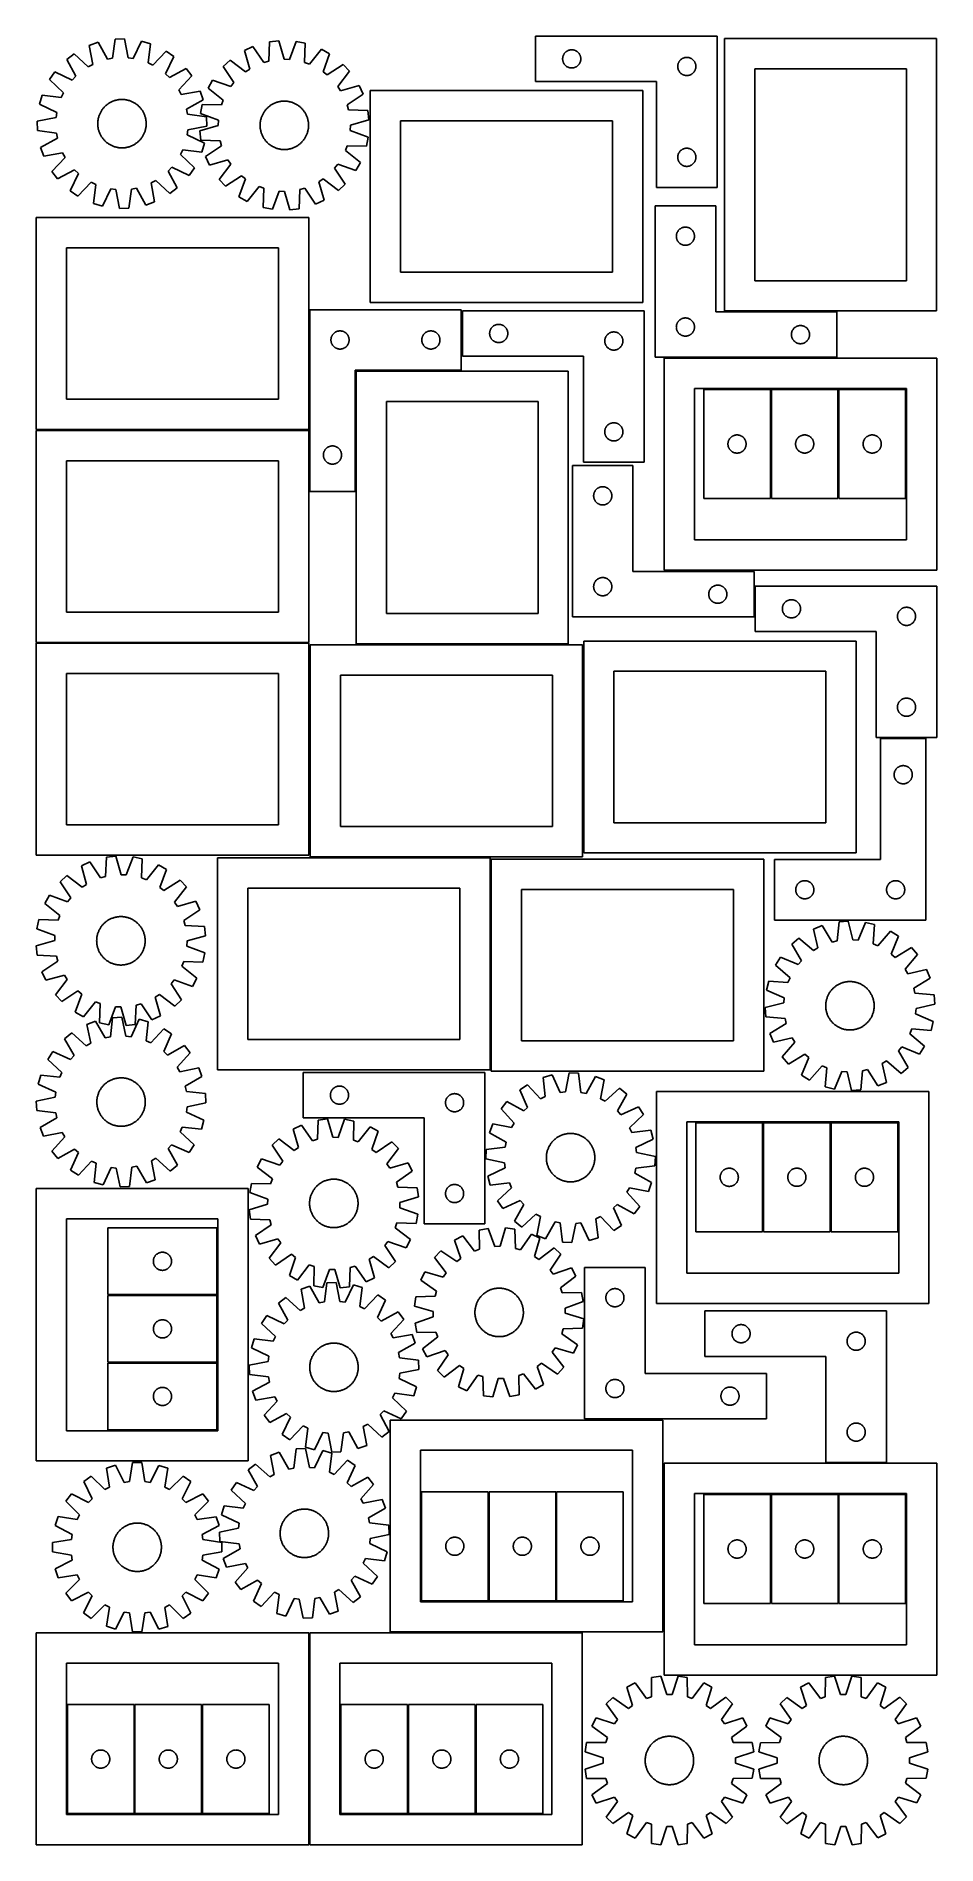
# Model space of a CAD drawing. Header units: millimetres. Extents: x 7 to 1493, y 7 to 2993.
import ezdxf

# ---------------------------------------------------------------- set-up
doc = ezdxf.new("R2010")
doc.units = ezdxf.units.MM
doc.layers.add('CUT', color=7, linetype='CONTINUOUS', true_color=0x000000)

msp = doc.modelspace()

# ---------------------------------------------------------------- linework, layer by layer
at = {"layer": 'CUT'}
for p, q in [((136.777504, 2988.415337), (132.460735, 2956.945665)), ((152.158243, 2988.819564), (136.777504, 2988.415337)), ((158.122042, 2957.620079), (152.158243, 2988.819564)), ((1130.644863, 2993.359411), (830.644863, 2993.359411)), ((830.644863, 2993.359411), (830.644863, 2918.359411)), ((1130.644863, 2743.359411), (1130.644863, 2993.359411)), ((1143.104121, 2989.535889), (1143.104121, 2539.535889)), ((1493.104121, 2989.535889), (1143.104121, 2989.535889)), ((1493.104121, 2539.535889), (1493.104121, 2989.535889)), ((69.134869, 2964.454564), (56.929188, 2955.086966)), ((92.298281, 2942.719084), (69.134869, 2964.454564)), ((108.717038, 2983.211869), (94.213998, 2978.074517)), ((94.213998, 2978.074517), (99.833171, 2946.811126)), ((124.030119, 2955.382311), (108.717038, 2983.211869)), ((166.623138, 2956.501713), (158.122042, 2957.620079)), ((180.453292, 2985.097195), (166.623138, 2956.501713)), ((195.206157, 2980.728728), (180.453292, 2985.097195)), ((191.236896, 2949.213339), (195.206157, 2980.728728)), ((220.966073, 2968.444894), (198.976325, 2945.522727)), ((220.133169, 2930.985002), (233.646951, 2959.731348)), ((233.646951, 2959.731348), (220.966073, 2968.444894)), ((364.444085, 2976.214039), (350.480279, 2969.753184)), ((350.480279, 2969.753184), (358.975985, 2939.146032)), ((382.273273, 2949.925356), (364.444085, 2976.214039)), ((391.9007, 2983.99865), (390.522466, 2952.264201)), ((407.177583, 2985.828234), (391.9007, 2983.99865)), ((416.010499, 2955.31669), (407.177583, 2985.828234)), ((435.695952, 2984.747279), (424.57869, 2954.991922)), ((450.790504, 2981.766501), (435.695952, 2984.747279)), ((449.76252, 2950.018776), (450.790504, 2981.766501)), ((477.579051, 2971.92579), (457.810996, 2947.062188)), ((491.013712, 2964.426429), (477.579051, 2971.92579)), ((480.225455, 2934.550213), (491.013712, 2964.426429)), ((875.664751, 2956.631592), (875.724364, 2957.401726)), ((875.724364, 2957.401726), (875.823544, 2958.167769)), ((875.823544, 2958.167769), (875.962027, 2958.927692)), ((875.962027, 2958.927692), (876.139447, 2959.679477)), ((876.139447, 2959.679477), (876.355332, 2960.421133)), ((876.355332, 2960.421133), (876.60911, 2961.150692)), ((876.60911, 2961.150692), (876.900109, 2961.866219)), ((876.900109, 2961.866219), (877.227556, 2962.565817)), ((877.227556, 2962.565817), (877.590584, 2963.247632)), ((877.590584, 2963.247632), (877.988229, 2963.909853)), ((877.988229, 2963.909853), (878.419437, 2964.550727)), ((878.419437, 2964.550727), (878.883065, 2965.168553)), ((878.883065, 2965.168553), (879.377884, 2965.761692)), ((879.377884, 2965.761692), (879.90258, 2966.328573)), ((879.90258, 2966.328573), (880.455762, 2966.867691)), ((880.455762, 2966.867691), (881.035965, 2967.377617)), ((881.035965, 2967.377617), (881.641648, 2967.856999)), ((881.641648, 2967.856999), (882.271207, 2968.304566)), ((882.271207, 2968.304566), (882.92297, 2968.71913)), ((882.92297, 2968.71913), (883.595211, 2969.099593)), ((883.595211, 2969.099593), (884.286147, 2969.444945)), ((884.286147, 2969.444945), (884.993944, 2969.75427)), ((884.993944, 2969.75427), (885.716727, 2970.026749)), ((885.716727, 2970.026749), (886.452578, 2970.261659)), ((886.452578, 2970.261659), (887.199546, 2970.458376)), ((887.199546, 2970.458376), (887.955651, 2970.61638)), ((887.955651, 2970.61638), (888.718887, 2970.735251)), ((888.718887, 2970.735251), (889.487231, 2970.814673)), ((889.487231, 2970.814673), (890.258644, 2970.854438)), ((890.258644, 2970.854438), (891.031081, 2970.854438)), ((891.031081, 2970.854438), (891.802494, 2970.814673)), ((891.802494, 2970.814673), (892.570838, 2970.735251)), ((892.570838, 2970.735251), (893.334074, 2970.61638)), ((893.334074, 2970.61638), (894.090179, 2970.458376)), ((894.090179, 2970.458376), (894.837147, 2970.261659)), ((894.837147, 2970.261659), (895.572998, 2970.026749)), ((895.572998, 2970.026749), (896.295781, 2969.75427)), ((896.295781, 2969.75427), (897.003578, 2969.444945)), ((897.003578, 2969.444945), (897.694514, 2969.099593)), ((897.694514, 2969.099593), (898.366755, 2968.71913)), ((898.366755, 2968.71913), (899.018518, 2968.304566)), ((899.018518, 2968.304566), (899.648077, 2967.856999)), ((899.648077, 2967.856999), (900.25376, 2967.377617)), ((900.25376, 2967.377617), (900.833963, 2966.867691)), ((900.833963, 2966.867691), (901.387145, 2966.328573)), ((901.387145, 2966.328573), (901.911841, 2965.761692)), ((901.911841, 2965.761692), (902.40666, 2965.168553)), ((902.40666, 2965.168553), (902.870288, 2964.550727)), ((902.870288, 2964.550727), (903.301496, 2963.909853)), ((903.301496, 2963.909853), (903.699141, 2963.247632)), ((903.699141, 2963.247632), (904.062169, 2962.565817)), ((904.062169, 2962.565817), (904.389616, 2961.866219)), ((904.389616, 2961.866219), (904.680615, 2961.150692)), ((904.680615, 2961.150692), (904.934393, 2960.421133)), ((904.934393, 2960.421133), (905.150278, 2959.679477)), ((905.150278, 2959.679477), (905.327698, 2958.927692)), ((905.327698, 2958.927692), (905.466181, 2958.167769)), ((905.466181, 2958.167769), (905.565361, 2957.401726)), ((905.565361, 2957.401726), (905.624974, 2956.631592)), ((1074.286147, 2956.944945), (1074.993944, 2957.25427)), ((1074.993944, 2957.25427), (1075.716727, 2957.526749)), ((1075.716727, 2957.526749), (1076.452578, 2957.761659)), ((1076.452578, 2957.761659), (1077.199546, 2957.958376)), ((1077.199546, 2957.958376), (1077.955651, 2958.11638)), ((1077.955651, 2958.11638), (1078.718887, 2958.235251)), ((1078.718887, 2958.235251), (1079.487231, 2958.314673)), ((1079.487231, 2958.314673), (1080.258644, 2958.354438)), ((1080.258644, 2958.354438), (1081.031081, 2958.354438)), ((1081.031081, 2958.354438), (1081.802494, 2958.314673)), ((1081.802494, 2958.314673), (1082.570838, 2958.235251)), ((1082.570838, 2958.235251), (1083.334074, 2958.11638)), ((1083.334074, 2958.11638), (1084.090179, 2957.958376)), ((1084.090179, 2957.958376), (1084.837147, 2957.761659)), ((1084.837147, 2957.761659), (1085.572998, 2957.526749)), ((1085.572998, 2957.526749), (1086.295781, 2957.25427)), ((1086.295781, 2957.25427), (1087.003578, 2956.944945)), ((37.286316, 2934.383744), (28.57277, 2921.702866)), ((66.032663, 2920.869962), (37.286316, 2934.383744)), ((56.929188, 2955.086966), (71.934258, 2927.090134)), ((99.833171, 2946.811126), (92.298281, 2942.719084)), ((132.460735, 2956.945665), (124.030119, 2955.382311)), ((198.976325, 2945.522727), (191.236896, 2949.213339)), ((226.353341, 2925.083406), (220.133169, 2930.985002)), ((254.350173, 2940.088476), (226.353341, 2925.083406)), ((241.982291, 2904.719383), (263.717771, 2927.882795)), ((263.717771, 2927.882795), (254.350173, 2940.088476)), ((326.773064, 2953.865018), (315.489209, 2943.405326)), ((315.489209, 2943.405326), (333.027235, 2916.921513)), ((351.853279, 2934.372518), (326.773064, 2953.865018)), ((358.975985, 2939.146032), (351.853279, 2934.372518)), ((390.522466, 2952.264201), (382.273273, 2949.925356)), ((424.57869, 2954.991922), (416.010499, 2955.31669)), ((457.810996, 2947.062188), (449.76252, 2950.018776)), ((486.966374, 2929.251214), (480.225455, 2934.550213)), ((513.450187, 2946.789241), (486.966374, 2929.251214)), ((504.417379, 2910.42517), (523.909879, 2935.505385)), ((523.909879, 2935.505385), (513.450187, 2946.789241)), ((875.644863, 2955.859411), (875.664751, 2956.631592)), ((875.664751, 2955.087229), (875.644863, 2955.859411)), ((875.724364, 2954.317096), (875.664751, 2955.087229)), ((875.823544, 2953.551052), (875.724364, 2954.317096)), ((875.962027, 2952.79113), (875.823544, 2953.551052)), ((876.139447, 2952.039344), (875.962027, 2952.79113)), ((876.355332, 2951.297688), (876.139447, 2952.039344)), ((876.60911, 2950.568129), (876.355332, 2951.297688)), ((876.900109, 2949.852602), (876.60911, 2950.568129)), ((877.227556, 2949.153004), (876.900109, 2949.852602)), ((877.590584, 2948.47119), (877.227556, 2949.153004)), ((877.988229, 2947.808968), (877.590584, 2948.47119)), ((878.419437, 2947.168094), (877.988229, 2947.808968)), ((878.883065, 2946.550268), (878.419437, 2947.168094)), ((879.377884, 2945.957129), (878.883065, 2946.550268)), ((879.90258, 2945.390248), (879.377884, 2945.957129)), ((880.455762, 2944.85113), (879.90258, 2945.390248)), ((881.035965, 2944.341204), (880.455762, 2944.85113)), ((881.641648, 2943.861822), (881.035965, 2944.341204)), ((882.271207, 2943.414255), (881.641648, 2943.861822)), ((882.92297, 2942.999691), (882.271207, 2943.414255)), ((883.595211, 2942.619229), (882.92297, 2942.999691)), ((884.286147, 2942.273877), (883.595211, 2942.619229)), ((884.993944, 2941.964551), (884.286147, 2942.273877)), ((885.716727, 2941.692072), (884.993944, 2941.964551)), ((886.452578, 2941.457162), (885.716727, 2941.692072)), ((887.199546, 2941.260445), (886.452578, 2941.457162)), ((887.955651, 2941.102441), (887.199546, 2941.260445)), ((888.718887, 2940.98357), (887.955651, 2941.102441)), ((889.487231, 2940.904148), (888.718887, 2940.98357)), ((890.258644, 2940.864384), (889.487231, 2940.904148)), ((891.031081, 2940.864384), (890.258644, 2940.864384)), ((891.802494, 2940.904148), (891.031081, 2940.864384)), ((892.570838, 2940.98357), (891.802494, 2940.904148)), ((893.334074, 2941.102441), (892.570838, 2940.98357)), ((894.090179, 2941.260445), (893.334074, 2941.102441)), ((894.837147, 2941.457162), (894.090179, 2941.260445)), ((895.572998, 2941.692072), (894.837147, 2941.457162)), ((896.295781, 2941.964551), (895.572998, 2941.692072)), ((897.003578, 2942.273877), (896.295781, 2941.964551)), ((897.694514, 2942.619229), (897.003578, 2942.273877)), ((898.366755, 2942.999691), (897.694514, 2942.619229)), ((899.018518, 2943.414255), (898.366755, 2942.999691)), ((899.648077, 2943.861822), (899.018518, 2943.414255)), ((900.25376, 2944.341204), (899.648077, 2943.861822)), ((900.833963, 2944.85113), (900.25376, 2944.341204)), ((901.387145, 2945.390248), (900.833963, 2944.85113)), ((901.911841, 2945.957129), (901.387145, 2945.390248)), ((902.40666, 2946.550268), (901.911841, 2945.957129)), ((902.870288, 2947.168094), (902.40666, 2946.550268)), ((903.301496, 2947.808968), (902.870288, 2947.168094)), ((903.699141, 2948.47119), (903.301496, 2947.808968)), ((904.062169, 2949.153004), (903.699141, 2948.47119)), ((904.389616, 2949.852602), (904.062169, 2949.153004)), ((904.680615, 2950.568129), (904.389616, 2949.852602)), ((904.934393, 2951.297688), (904.680615, 2950.568129)), ((905.150278, 2952.039344), (904.934393, 2951.297688)), ((905.327698, 2952.79113), (905.150278, 2952.039344)), ((905.466181, 2953.551052), (905.327698, 2952.79113)), ((905.565361, 2954.317096), (905.466181, 2953.551052)), ((905.624974, 2955.087229), (905.565361, 2954.317096)), ((905.624974, 2956.631592), (905.644863, 2955.859411)), ((905.644863, 2955.859411), (905.624974, 2955.087229)), ((1065.644863, 2943.359411), (1065.664751, 2944.131592)), ((1065.664751, 2942.587229), (1065.644863, 2943.359411)), ((1065.664751, 2944.131592), (1065.724364, 2944.901726)), ((1065.724364, 2941.817096), (1065.664751, 2942.587229)), ((1065.724364, 2944.901726), (1065.823544, 2945.667769)), ((1065.823544, 2941.051052), (1065.724364, 2941.817096)), ((1065.823544, 2945.667769), (1065.962027, 2946.427692)), ((1065.962027, 2940.29113), (1065.823544, 2941.051052)), ((1065.962027, 2946.427692), (1066.139447, 2947.179477)), ((1066.139447, 2939.539344), (1065.962027, 2940.29113)), ((1066.139447, 2947.179477), (1066.355332, 2947.921133)), ((1066.355332, 2938.797688), (1066.139447, 2939.539344)), ((1066.355332, 2947.921133), (1066.60911, 2948.650692)), ((1066.60911, 2938.068129), (1066.355332, 2938.797688)), ((1066.60911, 2948.650692), (1066.900109, 2949.366219)), ((1066.900109, 2937.352602), (1066.60911, 2938.068129)), ((1066.900109, 2949.366219), (1067.227556, 2950.065817)), ((1067.227556, 2936.653004), (1066.900109, 2937.352602)), ((1067.227556, 2950.065817), (1067.590584, 2950.747632)), ((1067.590584, 2935.97119), (1067.227556, 2936.653004)), ((1067.590584, 2950.747632), (1067.988229, 2951.409853)), ((1067.988229, 2935.308968), (1067.590584, 2935.97119)), ((1067.988229, 2951.409853), (1068.419437, 2952.050727)), ((1068.419437, 2934.668094), (1067.988229, 2935.308968)), ((1068.419437, 2952.050727), (1068.883065, 2952.668553)), ((1068.883065, 2934.050268), (1068.419437, 2934.668094)), ((1068.883065, 2952.668553), (1069.377884, 2953.261692)), ((1069.377884, 2933.457129), (1068.883065, 2934.050268)), ((1069.377884, 2953.261692), (1069.90258, 2953.828573)), ((1069.90258, 2932.890248), (1069.377884, 2933.457129)), ((1069.90258, 2953.828573), (1070.455762, 2954.367691)), ((1070.455762, 2932.35113), (1069.90258, 2932.890248)), ((1070.455762, 2954.367691), (1071.035965, 2954.877617)), ((1071.035965, 2931.841204), (1070.455762, 2932.35113)), ((1071.035965, 2954.877617), (1071.641648, 2955.356999)), ((1071.641648, 2931.361822), (1071.035965, 2931.841204)), ((1071.641648, 2955.356999), (1072.271207, 2955.804566)), ((1072.271207, 2930.914255), (1071.641648, 2931.361822)), ((1072.271207, 2955.804566), (1072.92297, 2956.21913)), ((1072.92297, 2930.499691), (1072.271207, 2930.914255)), ((1072.92297, 2956.21913), (1073.595211, 2956.599593)), ((1073.595211, 2930.119229), (1072.92297, 2930.499691)), ((1073.595211, 2956.599593), (1074.286147, 2956.944945)), ((1074.286147, 2929.773877), (1073.595211, 2930.119229)), ((1074.993944, 2929.464551), (1074.286147, 2929.773877)), ((1075.716727, 2929.192072), (1074.993944, 2929.464551)), ((1076.452578, 2928.957162), (1075.716727, 2929.192072)), ((1077.199546, 2928.760445), (1076.452578, 2928.957162)), ((1077.955651, 2928.602441), (1077.199546, 2928.760445)), ((1078.718887, 2928.48357), (1077.955651, 2928.602441)), ((1079.487231, 2928.404148), (1078.718887, 2928.48357)), ((1080.258644, 2928.364384), (1079.487231, 2928.404148)), ((1081.031081, 2928.364384), (1080.258644, 2928.364384)), ((1081.802494, 2928.404148), (1081.031081, 2928.364384)), ((1082.570838, 2928.48357), (1081.802494, 2928.404148)), ((1083.334074, 2928.602441), (1082.570838, 2928.48357)), ((1084.090179, 2928.760445), (1083.334074, 2928.602441)), ((1084.837147, 2928.957162), (1084.090179, 2928.760445)), ((1085.572998, 2929.192072), (1084.837147, 2928.957162)), ((1086.295781, 2929.464551), (1085.572998, 2929.192072)), ((1087.003578, 2929.773877), (1086.295781, 2929.464551)), ((1087.003578, 2956.944945), (1087.694514, 2956.599593)), ((1087.694514, 2930.119229), (1087.003578, 2929.773877)), ((1087.694514, 2956.599593), (1088.366755, 2956.21913)), ((1088.366755, 2930.499691), (1087.694514, 2930.119229)), ((1088.366755, 2956.21913), (1089.018518, 2955.804566)), ((1089.018518, 2930.914255), (1088.366755, 2930.499691)), ((1089.018518, 2955.804566), (1089.648077, 2955.356999)), ((1089.648077, 2931.361822), (1089.018518, 2930.914255)), ((1089.648077, 2955.356999), (1090.25376, 2954.877617)), ((1090.25376, 2931.841204), (1089.648077, 2931.361822)), ((1090.25376, 2954.877617), (1090.833963, 2954.367691)), ((1090.833963, 2932.35113), (1090.25376, 2931.841204)), ((1090.833963, 2954.367691), (1091.387145, 2953.828573)), ((1091.387145, 2932.890248), (1090.833963, 2932.35113)), ((1091.387145, 2953.828573), (1091.911841, 2953.261692)), ((1091.911841, 2933.457129), (1091.387145, 2932.890248)), ((1091.911841, 2953.261692), (1092.40666, 2952.668553)), ((1092.40666, 2934.050268), (1091.911841, 2933.457129)), ((1092.40666, 2952.668553), (1092.870288, 2952.050727)), ((1092.870288, 2934.668094), (1092.40666, 2934.050268)), ((1092.870288, 2952.050727), (1093.301496, 2951.409853)), ((1093.301496, 2935.308968), (1092.870288, 2934.668094)), ((1093.301496, 2951.409853), (1093.699141, 2950.747632)), ((1093.699141, 2935.97119), (1093.301496, 2935.308968)), ((1093.699141, 2950.747632), (1094.062169, 2950.065817)), ((1094.062169, 2936.653004), (1093.699141, 2935.97119)), ((1094.062169, 2950.065817), (1094.389616, 2949.366219)), ((1094.389616, 2937.352602), (1094.062169, 2936.653004)), ((1094.389616, 2949.366219), (1094.680615, 2948.650692)), ((1094.680615, 2938.068129), (1094.389616, 2937.352602)), ((1094.680615, 2948.650692), (1094.934393, 2947.921133)), ((1094.934393, 2938.797688), (1094.680615, 2938.068129)), ((1094.934393, 2947.921133), (1095.150278, 2947.179477)), ((1095.150278, 2939.539344), (1094.934393, 2938.797688)), ((1095.150278, 2947.179477), (1095.327698, 2946.427692)), ((1095.327698, 2940.29113), (1095.150278, 2939.539344)), ((1095.327698, 2946.427692), (1095.466181, 2945.667769)), ((1095.466181, 2941.051052), (1095.327698, 2940.29113)), ((1095.466181, 2945.667769), (1095.565361, 2944.901726)), ((1095.565361, 2941.817096), (1095.466181, 2941.051052)), ((1095.565361, 2944.901726), (1095.624974, 2944.131592)), ((1095.624974, 2942.587229), (1095.565361, 2941.817096)), ((1095.624974, 2944.131592), (1095.644863, 2943.359411)), ((1095.644863, 2943.359411), (1095.624974, 2942.587229)), ((1193.104121, 2939.535889), (1193.104121, 2589.535889)), ((1443.104121, 2939.535889), (1193.104121, 2939.535889)), ((1443.104121, 2589.535889), (1443.104121, 2939.535889)), ((28.57277, 2921.702866), (51.494937, 2899.713118)), ((51.494937, 2899.713118), (47.804325, 2891.973689)), ((71.934258, 2927.090134), (66.032663, 2920.869962)), ((246.074333, 2897.184494), (241.982291, 2904.719383)), ((277.337724, 2902.803666), (246.074333, 2897.184494)), ((282.475076, 2888.300627), (277.337724, 2902.803666)), ((297.852021, 2920.968851), (290.352659, 2907.53419)), ((290.352659, 2907.53419), (315.216262, 2887.766135)), ((327.728237, 2910.180594), (297.852021, 2920.968851)), ((333.027235, 2916.921513), (327.728237, 2910.180594)), ((509.190893, 2903.302465), (504.417379, 2910.42517)), ((539.798045, 2911.798171), (509.190893, 2903.302465)), ((519.970217, 2880.005176), (546.2589, 2897.834364)), ((546.2589, 2897.834364), (539.798045, 2911.798171)), ((1008.095771, 2903.489802), (558.095771, 2903.489802)), ((558.095771, 2903.489802), (558.095771, 2553.489802)), ((830.644863, 2918.359411), (1030.644863, 2918.359411)), ((1008.095771, 2553.489802), (1008.095771, 2903.489802)), ((1030.644863, 2918.359411), (1030.644863, 2743.359411)), ((16.288937, 2895.94295), (11.920469, 2881.190085)), ((11.920469, 2881.190085), (40.515951, 2867.359931)), ((47.804325, 2891.973689), (16.288937, 2895.94295)), ((112.451032, 2866.940077), (113.036011, 2868.052195)), ((113.036011, 2868.052195), (113.655633, 2869.14539)), ((113.655633, 2869.14539), (114.309287, 2870.218583)), ((114.309287, 2870.218583), (114.996329, 2871.270714)), ((114.996329, 2871.270714), (115.71608, 2872.300746)), ((115.71608, 2872.300746), (116.46783, 2873.307662)), ((116.46783, 2873.307662), (117.250837, 2874.290467)), ((117.250837, 2874.290467), (118.064328, 2875.248193)), ((118.064328, 2875.248193), (118.907501, 2876.179894)), ((118.907501, 2876.179894), (119.779523, 2877.08465)), ((119.779523, 2877.08465), (120.679534, 2877.96157)), ((120.679534, 2877.96157), (121.606646, 2878.809786)), ((121.606646, 2878.809786), (122.559943, 2879.628463)), ((122.559943, 2879.628463), (123.538485, 2880.416791)), ((123.538485, 2880.416791), (124.541306, 2881.173994)), ((124.541306, 2881.173994), (125.567417, 2881.899325)), ((125.567417, 2881.899325), (126.615804, 2882.592066)), ((126.615804, 2882.592066), (127.685434, 2883.251535)), ((127.685434, 2883.251535), (128.77525, 2883.87708)), ((128.77525, 2883.87708), (129.884178, 2884.468085)), ((129.884178, 2884.468085), (131.011122, 2885.023966)), ((131.011122, 2885.023966), (132.154971, 2885.544174)), ((132.154971, 2885.544174), (133.314595, 2886.028197)), ((133.314595, 2886.028197), (134.488851, 2886.475556)), ((134.488851, 2886.475556), (135.676579, 2886.88581)), ((135.676579, 2886.88581), (136.876608, 2887.258555)), ((136.876608, 2887.258555), (138.087752, 2887.593421)), ((138.087752, 2887.593421), (139.308818, 2887.890079)), ((139.308818, 2887.890079), (140.538599, 2888.148237)), ((140.538599, 2888.148237), (141.775882, 2888.367638)), ((141.775882, 2888.367638), (143.019446, 2888.548068)), ((143.019446, 2888.548068), (144.268064, 2888.689347)), ((144.268064, 2888.689347), (145.520504, 2888.791336)), ((145.520504, 2888.791336), (146.775529, 2888.853935)), ((146.775529, 2888.853935), (148.031901, 2888.877081)), ((148.031901, 2888.877081), (149.288381, 2888.860753)), ((149.288381, 2888.860753), (150.543727, 2888.804966)), ((150.543727, 2888.804966), (151.796702, 2888.709775)), ((151.796702, 2888.709775), (153.046068, 2888.575274)), ((153.046068, 2888.575274), (154.290593, 2888.401595)), ((154.290593, 2888.401595), (155.529049, 2888.188911)), ((155.529049, 2888.188911), (156.760213, 2887.937431)), ((156.760213, 2887.937431), (157.98287, 2887.647404)), ((157.98287, 2887.647404), (159.195814, 2887.319115)), ((159.195814, 2887.319115), (160.397848, 2886.952888)), ((160.397848, 2886.952888), (161.587785, 2886.549086)), ((161.587785, 2886.549086), (162.764451, 2886.108105)), ((162.764451, 2886.108105), (163.926685, 2885.630383)), ((163.926685, 2885.630383), (165.07334, 2885.116389)), ((165.07334, 2885.116389), (166.203284, 2884.566632)), ((166.203284, 2884.566632), (167.315402, 2883.981654)), ((167.315402, 2883.981654), (168.408597, 2883.362031)), ((168.408597, 2883.362031), (169.48179, 2882.708377)), ((169.48179, 2882.708377), (170.533921, 2882.021335)), ((170.533921, 2882.021335), (171.563953, 2881.301584)), ((171.563953, 2881.301584), (172.570869, 2880.549834)), ((172.570869, 2880.549834), (173.553674, 2879.766827)), ((173.553674, 2879.766827), (174.5114, 2878.953336)), ((174.5114, 2878.953336), (175.443101, 2878.110163)), ((175.443101, 2878.110163), (176.347857, 2877.238141)), ((176.347857, 2877.238141), (177.224777, 2876.33813)), ((177.224777, 2876.33813), (178.072993, 2875.411019)), ((178.072993, 2875.411019), (178.89167, 2874.457722)), ((178.89167, 2874.457722), (179.679998, 2873.47918)), ((179.679998, 2873.47918), (180.437201, 2872.476358)), ((180.437201, 2872.476358), (181.162532, 2871.450248)), ((181.162532, 2871.450248), (181.855273, 2870.40186)), ((181.855273, 2870.40186), (182.514742, 2869.33223)), ((182.514742, 2869.33223), (183.140287, 2868.242414)), ((183.140287, 2868.242414), (183.731292, 2867.133487)), ((254.645518, 2872.987546), (282.475076, 2888.300627)), ((256.208872, 2864.556929), (254.645518, 2872.987546)), ((280.511949, 2880.745643), (277.531171, 2865.651091)), ((312.259673, 2879.717659), (280.511949, 2880.745643)), ((315.216262, 2887.766135), (312.259673, 2879.717659)), ((381.703822, 2866.430773), (382.358903, 2867.503096)), ((382.358903, 2867.503096), (383.047342, 2868.554313)), ((383.047342, 2868.554313), (383.768462, 2869.583388)), ((383.768462, 2869.583388), (384.521549, 2870.589303)), ((384.521549, 2870.589303), (385.305862, 2871.571067)), ((385.305862, 2871.571067), (386.120625, 2872.527711)), ((386.120625, 2872.527711), (386.965036, 2873.45829)), ((386.965036, 2873.45829), (387.83826, 2874.361887)), ((387.83826, 2874.361887), (388.739435, 2875.237609)), ((388.739435, 2875.237609), (389.667673, 2876.084592)), ((389.667673, 2876.084592), (390.622058, 2876.902001)), ((390.622058, 2876.902001), (391.601647, 2877.689029)), ((391.601647, 2877.689029), (392.605473, 2878.444898)), ((392.605473, 2878.444898), (393.632547, 2879.168864)), ((393.632547, 2879.168864), (394.681855, 2879.860211)), ((394.681855, 2879.860211), (395.75236, 2880.518257)), ((395.75236, 2880.518257), (396.843007, 2881.142354)), ((396.843007, 2881.142354), (397.952719, 2881.731884)), ((397.952719, 2881.731884), (399.080401, 2882.286267)), ((399.080401, 2882.286267), (400.22494, 2882.804955)), ((400.22494, 2882.804955), (401.385207, 2883.287435)), ((401.385207, 2883.287435), (402.560056, 2883.733233)), ((402.560056, 2883.733233), (403.748329, 2884.141909)), ((403.748329, 2884.141909), (404.948851, 2884.513057)), ((404.948851, 2884.513057), (406.16044, 2884.846314)), ((406.16044, 2884.846314), (407.381899, 2885.141349)), ((407.381899, 2885.141349), (408.612022, 2885.397872)), ((408.612022, 2885.397872), (409.849596, 2885.615628)), ((409.849596, 2885.615628), (411.093399, 2885.794405)), ((411.093399, 2885.794405), (412.342203, 2885.934024)), ((412.342203, 2885.934024), (413.594777, 2886.034348)), ((413.594777, 2886.034348), (414.849885, 2886.095279)), ((414.849885, 2886.095279), (416.106287, 2886.116756)), ((416.106287, 2886.116756), (417.362743, 2886.098757)), ((417.362743, 2886.098757), (418.618014, 2886.041302)), ((418.618014, 2886.041302), (419.870861, 2885.944445)), ((419.870861, 2885.944445), (421.120048, 2885.808284)), ((421.120048, 2885.808284), (422.364341, 2885.632952)), ((422.364341, 2885.632952), (423.602513, 2885.418622)), ((423.602513, 2885.418622), (424.833341, 2885.165506)), ((424.833341, 2885.165506), (426.055612, 2884.873853)), ((426.055612, 2884.873853), (427.268119, 2884.543952)), ((427.268119, 2884.543952), (428.469664, 2884.176128)), ((428.469664, 2884.176128), (429.659064, 2883.770744)), ((429.659064, 2883.770744), (430.835143, 2883.328201)), ((430.835143, 2883.328201), (431.996741, 2882.848934)), ((431.996741, 2882.848934), (433.142712, 2882.333416)), ((433.142712, 2882.333416), (434.271924, 2881.782158)), ((434.271924, 2881.782158), (435.383264, 2881.195702)), ((435.383264, 2881.195702), (436.475634, 2880.574627)), ((436.475634, 2880.574627), (437.547957, 2879.919547)), ((437.547957, 2879.919547), (438.599174, 2879.231107)), ((438.599174, 2879.231107), (439.628249, 2878.509988)), ((439.628249, 2878.509988), (440.634164, 2877.7569)), ((440.634164, 2877.7569), (441.615928, 2876.972588)), ((441.615928, 2876.972588), (442.572572, 2876.157824)), ((442.572572, 2876.157824), (443.503151, 2875.313414)), ((443.503151, 2875.313414), (444.406748, 2874.44019)), ((444.406748, 2874.44019), (445.28247, 2873.539014)), ((445.28247, 2873.539014), (446.129453, 2872.610776)), ((446.129453, 2872.610776), (446.946862, 2871.656392)), ((446.946862, 2871.656392), (447.73389, 2870.676803)), ((447.73389, 2870.676803), (448.489759, 2869.672976)), ((448.489759, 2869.672976), (449.213725, 2868.645902)), ((449.213725, 2868.645902), (449.905072, 2867.596595)), ((449.905072, 2867.596595), (450.563118, 2866.526089)), ((522.309062, 2871.755984), (519.970217, 2880.005176)), ((554.043511, 2870.37775), (522.309062, 2871.755984)), ((555.873095, 2855.100867), (554.043511, 2870.37775)), ((39.397585, 2858.858835), (8.1981, 2852.895036)), ((8.1981, 2852.895036), (8.602327, 2837.514297)), ((8.602327, 2837.514297), (40.071999, 2833.197528)), ((40.515951, 2867.359931), (39.397585, 2858.858835)), ((108.140583, 2848.768694), (108.156911, 2850.025174)), ((108.16373, 2847.512322), (108.140583, 2848.768694)), ((108.156911, 2850.025174), (108.212699, 2851.28052)), ((108.226328, 2846.257297), (108.16373, 2847.512322)), ((108.212699, 2851.28052), (108.30789, 2852.533495)), ((108.328318, 2845.004857), (108.226328, 2846.257297)), ((108.30789, 2852.533495), (108.442391, 2853.782861)), ((108.469597, 2843.756239), (108.328318, 2845.004857)), ((108.442391, 2853.782861), (108.616069, 2855.027386)), ((108.650026, 2842.512675), (108.469597, 2843.756239)), ((108.616069, 2855.027386), (108.828753, 2856.265842)), ((108.869428, 2841.275392), (108.650026, 2842.512675)), ((108.828753, 2856.265842), (109.080233, 2857.497006)), ((109.127585, 2840.045611), (108.869428, 2841.275392)), ((109.080233, 2857.497006), (109.37026, 2858.719663)), ((109.424243, 2838.824545), (109.127585, 2840.045611)), ((109.37026, 2858.719663), (109.69855, 2859.932607)), ((109.75911, 2837.613401), (109.424243, 2838.824545)), ((109.69855, 2859.932607), (110.064776, 2861.134641)), ((110.131854, 2836.413372), (109.75911, 2837.613401)), ((110.064776, 2861.134641), (110.468579, 2862.324578)), ((110.468579, 2862.324578), (110.909559, 2863.501244)), ((110.909559, 2863.501244), (111.387282, 2864.663478)), ((111.387282, 2864.663478), (111.901275, 2865.810133)), ((111.901275, 2865.810133), (112.451032, 2866.940077)), ((183.731292, 2867.133487), (184.287173, 2866.006542)), ((184.287173, 2866.006542), (184.807381, 2864.862694)), ((184.807381, 2864.862694), (185.291404, 2863.703069)), ((185.291404, 2863.703069), (185.738763, 2862.528813)), ((185.738763, 2862.528813), (186.149017, 2861.341085)), ((186.149017, 2861.341085), (186.521762, 2860.141057)), ((186.582322, 2837.82185), (186.216095, 2836.619817)), ((186.521762, 2860.141057), (186.856628, 2858.929912)), ((186.910611, 2839.034794), (186.582322, 2837.82185)), ((186.856628, 2858.929912), (187.153286, 2857.708847)), ((187.200638, 2840.257452), (186.910611, 2839.034794)), ((187.153286, 2857.708847), (187.411444, 2856.479066)), ((187.452118, 2841.488616), (187.200638, 2840.257452)), ((187.411444, 2856.479066), (187.630845, 2855.241782)), ((187.664802, 2842.727071), (187.452118, 2841.488616)), ((187.630845, 2855.241782), (187.811275, 2853.998218)), ((187.838481, 2843.971596), (187.664802, 2842.727071)), ((187.811275, 2853.998218), (187.952554, 2852.7496)), ((187.972982, 2845.220963), (187.838481, 2843.971596)), ((187.952554, 2852.7496), (188.054543, 2851.49716)), ((188.068173, 2846.473937), (187.972982, 2845.220963)), ((188.054543, 2851.49716), (188.117142, 2850.242135)), ((188.12396, 2847.729284), (188.068173, 2846.473937)), ((188.117142, 2850.242135), (188.140288, 2848.985763)), ((188.140288, 2848.985763), (188.12396, 2847.729284)), ((255.76492, 2830.394527), (256.883286, 2838.895622)), ((287.678544, 2860.240161), (256.208872, 2864.556929)), ((256.883286, 2838.895622), (288.082771, 2844.859421)), ((306.96176, 2845.965638), (276.450215, 2837.132722)), ((277.531171, 2865.651091), (307.286527, 2854.533829)), ((288.082771, 2844.859421), (287.678544, 2860.240161)), ((307.286527, 2854.533829), (306.96176, 2845.965638)), ((376.161694, 2846.061426), (376.179692, 2847.317882)), ((376.18317, 2844.805024), (376.161694, 2846.061426)), ((376.179692, 2847.317882), (376.237148, 2848.573153)), ((376.244101, 2843.549916), (376.18317, 2844.805024)), ((376.237148, 2848.573153), (376.334004, 2849.826)), ((376.344425, 2842.297342), (376.244101, 2843.549916)), ((376.334004, 2849.826), (376.470166, 2851.075187)), ((376.484045, 2841.048538), (376.344425, 2842.297342)), ((376.470166, 2851.075187), (376.645498, 2852.31948)), ((376.662821, 2839.804735), (376.484045, 2841.048538)), ((376.645498, 2852.31948), (376.859828, 2853.557652)), ((376.880578, 2838.567161), (376.662821, 2839.804735)), ((376.859828, 2853.557652), (377.112944, 2854.78848)), ((377.1371, 2837.337038), (376.880578, 2838.567161)), ((377.112944, 2854.78848), (377.404596, 2856.010751)), ((377.404596, 2856.010751), (377.734497, 2857.223258)), ((377.734497, 2857.223258), (378.102321, 2858.424803)), ((378.102321, 2858.424803), (378.507705, 2859.614203)), ((378.507705, 2859.614203), (378.950249, 2860.790282)), ((378.950249, 2860.790282), (379.429516, 2861.95188)), ((379.429516, 2861.95188), (379.945033, 2863.09785)), ((379.945033, 2863.09785), (380.496292, 2864.227063)), ((380.496292, 2864.227063), (381.082748, 2865.338403)), ((381.082748, 2865.338403), (381.703822, 2866.430773)), ((450.563118, 2866.526089), (451.187215, 2865.435443)), ((451.187215, 2865.435443), (451.776745, 2864.325731)), ((451.776745, 2864.325731), (452.331128, 2863.198049)), ((452.331128, 2863.198049), (452.849816, 2862.053509)), ((452.849816, 2862.053509), (453.332296, 2860.893243)), ((453.332296, 2860.893243), (453.778094, 2859.718393)), ((453.778094, 2859.718393), (454.18677, 2858.530121)), ((454.18677, 2858.530121), (454.557919, 2857.329598)), ((454.557919, 2857.329598), (454.891175, 2856.118009)), ((454.891175, 2856.118009), (455.18621, 2854.896551)), ((455.18621, 2854.896551), (455.442733, 2853.666428)), ((455.463483, 2838.675937), (455.210367, 2837.445108)), ((455.442733, 2853.666428), (455.660489, 2852.428854)), ((455.677813, 2839.914109), (455.463483, 2838.675937)), ((455.660489, 2852.428854), (455.839266, 2851.185051)), ((455.853145, 2841.158402), (455.677813, 2839.914109)), ((455.839266, 2851.185051), (455.978885, 2849.936246)), ((455.989306, 2842.407588), (455.853145, 2841.158402)), ((455.978885, 2849.936246), (456.07921, 2848.683672)), ((456.086163, 2843.660435), (455.989306, 2842.407588)), ((456.07921, 2848.683672), (456.14014, 2847.428565)), ((456.143619, 2844.915706), (456.086163, 2843.660435)), ((456.14014, 2847.428565), (456.161617, 2846.172163)), ((456.161617, 2846.172163), (456.143619, 2844.915706)), ((525.036783, 2837.69976), (525.361551, 2846.267951)), ((554.79214, 2826.582498), (525.036783, 2837.69976)), ((525.361551, 2846.267951), (555.873095, 2855.100867)), ((958.095771, 2853.489802), (608.095771, 2853.489802)), ((608.095771, 2853.489802), (608.095771, 2603.489802)), ((958.095771, 2603.489802), (958.095771, 2853.489802)), ((41.635353, 2824.766912), (13.805795, 2809.453831)), ((13.805795, 2809.453831), (18.943147, 2794.950791)), ((40.071999, 2833.197528), (41.635353, 2824.766912)), ((110.542108, 2835.225644), (110.131854, 2836.413372)), ((110.989467, 2834.051388), (110.542108, 2835.225644)), ((111.47349, 2832.891764), (110.989467, 2834.051388)), ((111.993698, 2831.747915), (111.47349, 2832.891764)), ((112.549579, 2830.620971), (111.993698, 2831.747915)), ((113.140584, 2829.512043), (112.549579, 2830.620971)), ((113.76613, 2828.422227), (113.140584, 2829.512043)), ((114.425599, 2827.352597), (113.76613, 2828.422227)), ((115.11834, 2826.30421), (114.425599, 2827.352597)), ((115.84367, 2825.278099), (115.11834, 2826.30421)), ((116.600873, 2824.275278), (115.84367, 2825.278099)), ((117.389202, 2823.296736), (116.600873, 2824.275278)), ((118.207878, 2822.343439), (117.389202, 2823.296736)), ((119.056095, 2821.416327), (118.207878, 2822.343439)), ((119.933014, 2820.516316), (119.056095, 2821.416327)), ((120.83777, 2819.644294), (119.933014, 2820.516316)), ((121.769471, 2818.801121), (120.83777, 2819.644294)), ((122.727197, 2817.98763), (121.769471, 2818.801121)), ((123.710003, 2817.204623), (122.727197, 2817.98763)), ((124.716918, 2816.452873), (123.710003, 2817.204623)), ((125.74695, 2815.733122), (124.716918, 2816.452873)), ((126.799081, 2815.04608), (125.74695, 2815.733122)), ((127.872274, 2814.392426), (126.799081, 2815.04608)), ((128.965469, 2813.772804), (127.872274, 2814.392426)), ((130.077587, 2813.187825), (128.965469, 2813.772804)), ((131.207531, 2812.638068), (130.077587, 2813.187825)), ((132.354186, 2812.124075), (131.207531, 2812.638068)), ((133.51642, 2811.646352), (132.354186, 2812.124075)), ((134.693087, 2811.205372), (133.51642, 2811.646352)), ((135.883024, 2810.801569), (134.693087, 2811.205372)), ((137.085057, 2810.435343), (135.883024, 2810.801569)), ((138.298001, 2810.107053), (137.085057, 2810.435343)), ((139.520659, 2809.817026), (138.298001, 2810.107053)), ((140.751823, 2809.565546), (139.520659, 2809.817026)), ((141.990278, 2809.352862), (140.751823, 2809.565546)), ((143.234803, 2809.179184), (141.990278, 2809.352862)), ((144.48417, 2809.044683), (143.234803, 2809.179184)), ((145.737144, 2808.949492), (144.48417, 2809.044683)), ((146.992491, 2808.893704), (145.737144, 2808.949492)), ((148.24897, 2808.877376), (146.992491, 2808.893704)), ((149.505342, 2808.900523), (148.24897, 2808.877376)), ((150.760367, 2808.963121), (149.505342, 2808.900523)), ((152.012807, 2809.065111), (150.760367, 2808.963121)), ((153.261425, 2809.20639), (152.012807, 2809.065111)), ((154.504989, 2809.386819), (153.261425, 2809.20639)), ((155.742273, 2809.606221), (154.504989, 2809.386819)), ((156.972054, 2809.864378), (155.742273, 2809.606221)), ((158.193119, 2810.161036), (156.972054, 2809.864378)), ((159.404264, 2810.495903), (158.193119, 2810.161036)), ((160.604292, 2810.868647), (159.404264, 2810.495903)), ((161.79202, 2811.278901), (160.604292, 2810.868647)), ((162.966276, 2811.72626), (161.79202, 2811.278901)), ((164.125901, 2812.210283), (162.966276, 2811.72626)), ((165.269749, 2812.730491), (164.125901, 2812.210283)), ((166.396694, 2813.286372), (165.269749, 2812.730491)), ((167.505621, 2813.877377), (166.396694, 2813.286372)), ((168.595437, 2814.502923), (167.505621, 2813.877377)), ((169.665067, 2815.162392), (168.595437, 2814.502923)), ((170.713455, 2815.855133), (169.665067, 2815.162392)), ((171.739565, 2816.580463), (170.713455, 2815.855133)), ((172.742387, 2817.337666), (171.739565, 2816.580463)), ((173.720929, 2818.125995), (172.742387, 2817.337666)), ((174.674226, 2818.944671), (173.720929, 2818.125995)), ((175.601337, 2819.792888), (174.674226, 2818.944671)), ((176.501348, 2820.669807), (175.601337, 2819.792888)), ((177.37337, 2821.574563), (176.501348, 2820.669807)), ((178.216543, 2822.506264), (177.37337, 2821.574563)), ((179.030034, 2823.46399), (178.216543, 2822.506264)), ((179.813041, 2824.446796), (179.030034, 2823.46399)), ((180.564791, 2825.453711), (179.813041, 2824.446796)), ((181.284542, 2826.483743), (180.564791, 2825.453711)), ((181.971584, 2827.535874), (181.284542, 2826.483743)), ((182.625238, 2828.609067), (181.971584, 2827.535874)), ((183.244861, 2829.702262), (182.625238, 2828.609067)), ((183.829839, 2830.81438), (183.244861, 2829.702262)), ((184.379596, 2831.944325), (183.829839, 2830.81438)), ((184.89359, 2833.090979), (184.379596, 2831.944325)), ((185.371312, 2834.253213), (184.89359, 2833.090979)), ((185.812293, 2835.42988), (185.371312, 2834.253213)), ((186.216095, 2836.619817), (185.812293, 2835.42988)), ((284.360402, 2816.564372), (255.76492, 2830.394527)), ((276.450215, 2837.132722), (278.2798, 2821.855838)), ((278.2798, 2821.855838), (310.014248, 2820.477605)), ((279.991935, 2801.811507), (284.360402, 2816.564372)), ((312.353093, 2812.228412), (286.064411, 2794.399224)), ((310.014248, 2820.477605), (312.353093, 2812.228412)), ((377.432136, 2836.115579), (377.1371, 2837.337038)), ((377.765392, 2834.90399), (377.432136, 2836.115579)), ((378.136541, 2833.703468), (377.765392, 2834.90399)), ((378.545216, 2832.515195), (378.136541, 2833.703468)), ((378.991014, 2831.340346), (378.545216, 2832.515195)), ((379.473495, 2830.180079), (378.991014, 2831.340346)), ((379.992183, 2829.03554), (379.473495, 2830.180079)), ((380.546565, 2827.907858), (379.992183, 2829.03554)), ((381.136096, 2826.798146), (380.546565, 2827.907858)), ((381.760192, 2825.707499), (381.136096, 2826.798146)), ((382.418239, 2824.636994), (381.760192, 2825.707499)), ((383.109586, 2823.587686), (382.418239, 2824.636994)), ((383.833551, 2822.560612), (383.109586, 2823.587686)), ((384.589421, 2821.556786), (383.833551, 2822.560612)), ((385.376448, 2820.577197), (384.589421, 2821.556786)), ((386.193857, 2819.622812), (385.376448, 2820.577197)), ((387.040841, 2818.694574), (386.193857, 2819.622812)), ((387.916563, 2817.793398), (387.040841, 2818.694574)), ((388.820159, 2816.920175), (387.916563, 2817.793398)), ((389.750739, 2816.075764), (388.820159, 2816.920175)), ((390.707382, 2815.261001), (389.750739, 2816.075764)), ((391.689146, 2814.476688), (390.707382, 2815.261001)), ((392.695062, 2813.723601), (391.689146, 2814.476688)), ((393.724136, 2813.002481), (392.695062, 2813.723601)), ((394.775353, 2812.314042), (393.724136, 2813.002481)), ((395.847676, 2811.658961), (394.775353, 2812.314042)), ((396.940047, 2811.037887), (395.847676, 2811.658961)), ((398.051387, 2810.451431), (396.940047, 2811.037887)), ((399.180599, 2809.900172), (398.051387, 2810.451431)), ((400.32657, 2809.384655), (399.180599, 2809.900172)), ((401.488168, 2808.905388), (400.32657, 2809.384655)), ((402.664247, 2808.462844), (401.488168, 2808.905388)), ((403.853646, 2808.05746), (402.664247, 2808.462844)), ((405.055192, 2807.689636), (403.853646, 2808.05746)), ((406.267698, 2807.359735), (405.055192, 2807.689636)), ((427.374459, 2807.720531), (426.16287, 2807.387275)), ((428.574982, 2808.09168), (427.374459, 2807.720531)), ((429.763254, 2808.500355), (428.574982, 2808.09168)), ((430.938104, 2808.946153), (429.763254, 2808.500355)), ((432.098371, 2809.428634), (430.938104, 2808.946153)), ((433.24291, 2809.947322), (432.098371, 2809.428634)), ((434.370592, 2810.501704), (433.24291, 2809.947322)), ((435.480304, 2811.091235), (434.370592, 2810.501704)), ((436.570951, 2811.715331), (435.480304, 2811.091235)), ((437.641456, 2812.373378), (436.570951, 2811.715331)), ((438.690763, 2813.064725), (437.641456, 2812.373378)), ((439.717837, 2813.78869), (438.690763, 2813.064725)), ((440.721664, 2814.54456), (439.717837, 2813.78869)), ((441.701253, 2815.331587), (440.721664, 2814.54456)), ((442.655637, 2816.148996), (441.701253, 2815.331587)), ((443.583875, 2816.99598), (442.655637, 2816.148996)), ((444.485051, 2817.871702), (443.583875, 2816.99598)), ((445.358275, 2818.775298), (444.485051, 2817.871702)), ((446.202685, 2819.705878), (445.358275, 2818.775298)), ((447.017449, 2820.662521), (446.202685, 2819.705878)), ((447.801761, 2821.644285), (447.017449, 2820.662521)), ((448.554849, 2822.650201), (447.801761, 2821.644285)), ((449.275968, 2823.679275), (448.554849, 2822.650201)), ((449.964408, 2824.730492), (449.275968, 2823.679275)), ((450.619488, 2825.802815), (449.964408, 2824.730492)), ((451.240563, 2826.895186), (450.619488, 2825.802815)), ((451.827019, 2828.006525), (451.240563, 2826.895186)), ((452.378278, 2829.135738), (451.827019, 2828.006525)), ((452.893795, 2830.281709), (452.378278, 2829.135738)), ((453.373062, 2831.443307), (452.893795, 2830.281709)), ((453.815605, 2832.619386), (453.373062, 2831.443307)), ((454.220989, 2833.808785), (453.815605, 2832.619386)), ((454.588813, 2835.010331), (454.220989, 2833.808785)), ((454.918714, 2836.222837), (454.588813, 2835.010331)), ((455.210367, 2837.445108), (454.918714, 2836.222837)), ((517.107049, 2804.467454), (520.063637, 2812.515929)), ((520.063637, 2812.515929), (551.811362, 2811.487945)), ((551.811362, 2811.487945), (554.79214, 2826.582498)), ((1075.716727, 2807.526749), (1076.452578, 2807.761659)), ((1076.452578, 2807.761659), (1077.199546, 2807.958376)), ((1077.199546, 2807.958376), (1077.955651, 2808.11638)), ((1077.955651, 2808.11638), (1078.718887, 2808.235251)), ((1078.718887, 2808.235251), (1079.487231, 2808.314673)), ((1079.487231, 2808.314673), (1080.258644, 2808.354438)), ((1080.258644, 2808.354438), (1081.031081, 2808.354438)), ((1081.031081, 2808.354438), (1081.802494, 2808.314673)), ((1081.802494, 2808.314673), (1082.570838, 2808.235251)), ((1082.570838, 2808.235251), (1083.334074, 2808.11638)), ((1083.334074, 2808.11638), (1084.090179, 2807.958376)), ((1084.090179, 2807.958376), (1084.837147, 2807.761659)), ((1084.837147, 2807.761659), (1085.572998, 2807.526749)), ((18.943147, 2794.950791), (50.206539, 2800.569964)), ((54.298581, 2793.035074), (32.5631, 2769.871662)), ((50.206539, 2800.569964), (54.298581, 2793.035074)), ((244.785934, 2798.04134), (248.476546, 2805.780768)), ((267.708101, 2776.051591), (244.785934, 2798.04134)), ((248.476546, 2805.780768), (279.991935, 2801.811507)), ((286.064411, 2794.399224), (292.525266, 2780.435418)), ((292.525266, 2780.435418), (323.132418, 2788.931123)), ((327.905932, 2781.808418), (308.413431, 2756.728203)), ((323.132418, 2788.931123), (327.905932, 2781.808418)), ((407.489969, 2807.068083), (406.267698, 2807.359735)), ((408.720798, 2806.814967), (407.489969, 2807.068083)), ((409.95897, 2806.600637), (408.720798, 2806.814967)), ((411.203263, 2806.425305), (409.95897, 2806.600637)), ((412.452449, 2806.289143), (411.203263, 2806.425305)), ((413.705296, 2806.192287), (412.452449, 2806.289143)), ((414.960567, 2806.134831), (413.705296, 2806.192287)), ((416.217024, 2806.116833), (414.960567, 2806.134831)), ((417.473426, 2806.138309), (416.217024, 2806.116833)), ((418.728533, 2806.19924), (417.473426, 2806.138309)), ((419.981107, 2806.299564), (418.728533, 2806.19924)), ((421.229912, 2806.439184), (419.981107, 2806.299564)), ((422.473715, 2806.61796), (421.229912, 2806.439184)), ((423.711289, 2806.835717), (422.473715, 2806.61796)), ((424.941412, 2807.092239), (423.711289, 2806.835717)), ((426.16287, 2807.387275), (424.941412, 2807.092239)), ((499.296075, 2775.312076), (504.595074, 2782.052994)), ((504.595074, 2782.052994), (534.47129, 2771.264737)), ((541.970651, 2784.699399), (517.107049, 2804.467454)), ((534.47129, 2771.264737), (541.970651, 2784.699399)), ((1065.644863, 2793.359411), (1065.664751, 2794.131592)), ((1065.664751, 2792.587229), (1065.644863, 2793.359411)), ((1065.664751, 2794.131592), (1065.724364, 2794.901726)), ((1065.724364, 2791.817096), (1065.664751, 2792.587229)), ((1065.724364, 2794.901726), (1065.823544, 2795.667769)), ((1065.823544, 2791.051052), (1065.724364, 2791.817096)), ((1065.823544, 2795.667769), (1065.962027, 2796.427692)), ((1065.962027, 2790.29113), (1065.823544, 2791.051052)), ((1065.962027, 2796.427692), (1066.139447, 2797.179477)), ((1066.139447, 2789.539344), (1065.962027, 2790.29113)), ((1066.139447, 2797.179477), (1066.355332, 2797.921133)), ((1066.355332, 2788.797688), (1066.139447, 2789.539344)), ((1066.355332, 2797.921133), (1066.60911, 2798.650692)), ((1066.60911, 2788.068129), (1066.355332, 2788.797688)), ((1066.60911, 2798.650692), (1066.900109, 2799.366219)), ((1066.900109, 2787.352602), (1066.60911, 2788.068129)), ((1066.900109, 2799.366219), (1067.227556, 2800.065817)), ((1067.227556, 2786.653004), (1066.900109, 2787.352602)), ((1067.227556, 2800.065817), (1067.590584, 2800.747632)), ((1067.590584, 2785.97119), (1067.227556, 2786.653004)), ((1067.590584, 2800.747632), (1067.988229, 2801.409853)), ((1067.988229, 2785.308968), (1067.590584, 2785.97119)), ((1067.988229, 2801.409853), (1068.419437, 2802.050727)), ((1068.419437, 2784.668094), (1067.988229, 2785.308968)), ((1068.419437, 2802.050727), (1068.883065, 2802.668553)), ((1068.883065, 2784.050268), (1068.419437, 2784.668094)), ((1068.883065, 2802.668553), (1069.377884, 2803.261692)), ((1069.377884, 2783.457129), (1068.883065, 2784.050268)), ((1069.377884, 2803.261692), (1069.90258, 2803.828573)), ((1069.90258, 2782.890248), (1069.377884, 2783.457129)), ((1069.90258, 2803.828573), (1070.455762, 2804.367691)), ((1070.455762, 2782.35113), (1069.90258, 2782.890248)), ((1070.455762, 2804.367691), (1071.035965, 2804.877617)), ((1071.035965, 2781.841204), (1070.455762, 2782.35113)), ((1071.035965, 2804.877617), (1071.641648, 2805.356999)), ((1071.641648, 2781.361822), (1071.035965, 2781.841204)), ((1071.641648, 2805.356999), (1072.271207, 2805.804566)), ((1072.271207, 2780.914255), (1071.641648, 2781.361822)), ((1072.271207, 2805.804566), (1072.92297, 2806.21913)), ((1072.92297, 2780.499691), (1072.271207, 2780.914255)), ((1072.92297, 2806.21913), (1073.595211, 2806.599593)), ((1073.595211, 2780.119229), (1072.92297, 2780.499691)), ((1073.595211, 2806.599593), (1074.286147, 2806.944945)), ((1074.286147, 2779.773877), (1073.595211, 2780.119229)), ((1074.286147, 2806.944945), (1074.993944, 2807.25427)), ((1074.993944, 2779.464551), (1074.286147, 2779.773877)), ((1074.993944, 2807.25427), (1075.716727, 2807.526749)), ((1075.716727, 2779.192072), (1074.993944, 2779.464551)), ((1076.452578, 2778.957162), (1075.716727, 2779.192072)), ((1077.199546, 2778.760445), (1076.452578, 2778.957162)), ((1077.955651, 2778.602441), (1077.199546, 2778.760445)), ((1078.718887, 2778.48357), (1077.955651, 2778.602441)), ((1079.487231, 2778.404148), (1078.718887, 2778.48357)), ((1080.258644, 2778.364384), (1079.487231, 2778.404148)), ((1081.031081, 2778.364384), (1080.258644, 2778.364384)), ((1081.802494, 2778.404148), (1081.031081, 2778.364384)), ((1082.570838, 2778.48357), (1081.802494, 2778.404148)), ((1083.334074, 2778.602441), (1082.570838, 2778.48357)), ((1084.090179, 2778.760445), (1083.334074, 2778.602441)), ((1084.837147, 2778.957162), (1084.090179, 2778.760445)), ((1085.572998, 2779.192072), (1084.837147, 2778.957162)), ((1085.572998, 2807.526749), (1086.295781, 2807.25427)), ((1086.295781, 2779.464551), (1085.572998, 2779.192072)), ((1086.295781, 2807.25427), (1087.003578, 2806.944945)), ((1087.003578, 2779.773877), (1086.295781, 2779.464551)), ((1087.003578, 2806.944945), (1087.694514, 2806.599593)), ((1087.694514, 2780.119229), (1087.003578, 2779.773877)), ((1087.694514, 2806.599593), (1088.366755, 2806.21913)), ((1088.366755, 2780.499691), (1087.694514, 2780.119229)), ((1088.366755, 2806.21913), (1089.018518, 2805.804566)), ((1089.018518, 2780.914255), (1088.366755, 2780.499691)), ((1089.018518, 2805.804566), (1089.648077, 2805.356999)), ((1089.648077, 2781.361822), (1089.018518, 2780.914255)), ((1089.648077, 2805.356999), (1090.25376, 2804.877617)), ((1090.25376, 2781.841204), (1089.648077, 2781.361822)), ((1090.25376, 2804.877617), (1090.833963, 2804.367691)), ((1090.833963, 2782.35113), (1090.25376, 2781.841204)), ((1090.833963, 2804.367691), (1091.387145, 2803.828573)), ((1091.387145, 2782.890248), (1090.833963, 2782.35113)), ((1091.387145, 2803.828573), (1091.911841, 2803.261692)), ((1091.911841, 2783.457129), (1091.387145, 2782.890248)), ((1091.911841, 2803.261692), (1092.40666, 2802.668553)), ((1092.40666, 2784.050268), (1091.911841, 2783.457129)), ((1092.40666, 2802.668553), (1092.870288, 2802.050727)), ((1092.870288, 2784.668094), (1092.40666, 2784.050268)), ((1092.870288, 2802.050727), (1093.301496, 2801.409853)), ((1093.301496, 2785.308968), (1092.870288, 2784.668094)), ((1093.301496, 2801.409853), (1093.699141, 2800.747632)), ((1093.699141, 2785.97119), (1093.301496, 2785.308968)), ((1093.699141, 2800.747632), (1094.062169, 2800.065817)), ((1094.062169, 2786.653004), (1093.699141, 2785.97119)), ((1094.062169, 2800.065817), (1094.389616, 2799.366219)), ((1094.389616, 2787.352602), (1094.062169, 2786.653004)), ((1094.389616, 2799.366219), (1094.680615, 2798.650692)), ((1094.680615, 2788.068129), (1094.389616, 2787.352602)), ((1094.680615, 2798.650692), (1094.934393, 2797.921133)), ((1094.934393, 2788.797688), (1094.680615, 2788.068129)), ((1094.934393, 2797.921133), (1095.150278, 2797.179477)), ((1095.150278, 2789.539344), (1094.934393, 2788.797688)), ((1095.150278, 2797.179477), (1095.327698, 2796.427692)), ((1095.327698, 2790.29113), (1095.150278, 2789.539344)), ((1095.327698, 2796.427692), (1095.466181, 2795.667769)), ((1095.466181, 2791.051052), (1095.327698, 2790.29113)), ((1095.466181, 2795.667769), (1095.565361, 2794.901726)), ((1095.565361, 2791.817096), (1095.466181, 2791.051052)), ((1095.565361, 2794.901726), (1095.624974, 2794.131592)), ((1095.624974, 2792.587229), (1095.565361, 2791.817096)), ((1095.624974, 2794.131592), (1095.644863, 2793.359411)), ((1095.644863, 2793.359411), (1095.624974, 2792.587229)), ((32.5631, 2769.871662), (41.930698, 2757.665981)), ((41.930698, 2757.665981), (69.927531, 2772.671051)), ((76.147703, 2766.769456), (62.63392, 2738.023109)), ((69.927531, 2772.671051), (76.147703, 2766.769456)), ((75.314798, 2729.309564), (97.304547, 2752.23173)), ((97.304547, 2752.23173), (105.043975, 2748.541118)), ((105.043975, 2748.541118), (101.074714, 2717.02573)), ((196.447701, 2750.943332), (203.98259, 2755.035374)), ((202.066873, 2719.67994), (196.447701, 2750.943332)), ((203.98259, 2755.035374), (227.146002, 2733.299893)), ((224.346613, 2770.664324), (230.248209, 2776.884496)), ((239.351683, 2742.667491), (224.346613, 2770.664324)), ((230.248209, 2776.884496), (258.994555, 2763.370713)), ((258.994555, 2763.370713), (267.708101, 2776.051591)), ((308.413431, 2756.728203), (318.873123, 2745.444348)), ((318.873123, 2745.444348), (345.356937, 2762.982374)), ((352.097855, 2757.683375), (341.309598, 2727.80716)), ((345.356937, 2762.982374), (352.097855, 2757.683375)), ((473.347326, 2753.087557), (480.470032, 2757.861071)), ((481.843032, 2722.480405), (473.347326, 2753.087557)), ((480.470032, 2757.861071), (505.550246, 2738.36857)), ((516.834102, 2748.828262), (499.296075, 2775.312076)), ((505.550246, 2738.36857), (516.834102, 2748.828262)), ((62.63392, 2738.023109), (75.314798, 2729.309564)), ((115.827579, 2712.657262), (129.657734, 2741.252744)), ((129.657734, 2741.252744), (138.158829, 2740.134378)), ((138.158829, 2740.134378), (144.122628, 2708.934893)), ((159.503368, 2709.33912), (163.820136, 2740.808792)), ((163.820136, 2740.808792), (172.250753, 2742.372146)), ((172.250753, 2742.372146), (187.563834, 2714.542588)), ((187.563834, 2714.542588), (202.066873, 2719.67994)), ((227.146002, 2733.299893), (239.351683, 2742.667491)), ((341.309598, 2727.80716), (354.74426, 2720.307798)), ((354.74426, 2720.307798), (374.512315, 2745.171401)), ((374.512315, 2745.171401), (382.56079, 2742.214812)), ((382.56079, 2742.214812), (381.532807, 2710.467088)), ((396.627359, 2707.48631), (407.744621, 2737.241666)), ((407.744621, 2737.241666), (416.312812, 2736.916899)), ((416.312812, 2736.916899), (425.145728, 2706.405354)), ((440.422611, 2708.234939), (441.800845, 2739.969387)), ((441.800845, 2739.969387), (450.050037, 2742.308232)), ((450.050037, 2742.308232), (467.879225, 2716.01955)), ((467.879225, 2716.01955), (481.843032, 2722.480405)), ((1030.644863, 2743.359411), (1130.644863, 2743.359411)), ((456.524767, 2693.734632), (6.524767, 2693.734632)), ((6.524767, 2693.734632), (6.524767, 2343.734632)), ((101.074714, 2717.02573), (115.827579, 2712.657262)), ((144.122628, 2708.934893), (159.503368, 2709.33912)), ((381.532807, 2710.467088), (396.627359, 2707.48631)), ((425.145728, 2706.405354), (440.422611, 2708.234939)), ((456.524767, 2343.734632), (456.524767, 2693.734632)), ((1128.357392, 2712.995391), (1028.357392, 2712.995391)), ((1028.357392, 2712.995391), (1028.357392, 2462.995391)), ((1128.357392, 2537.995391), (1128.357392, 2712.995391)), ((1063.357392, 2662.995391), (1063.377281, 2663.767572)), ((1063.377281, 2662.22321), (1063.357392, 2662.995391)), ((1063.377281, 2663.767572), (1063.436894, 2664.537706)), ((1063.436894, 2661.453076), (1063.377281, 2662.22321)), ((1063.436894, 2664.537706), (1063.536074, 2665.30375)), ((1063.536074, 2660.687032), (1063.436894, 2661.453076)), ((1063.536074, 2665.30375), (1063.674557, 2666.063672)), ((1063.674557, 2659.92711), (1063.536074, 2660.687032)), ((1063.674557, 2666.063672), (1063.851976, 2666.815458)), ((1063.851976, 2659.175324), (1063.674557, 2659.92711)), ((1063.851976, 2666.815458), (1064.067861, 2667.557113)), ((1064.067861, 2658.433669), (1063.851976, 2659.175324)), ((1064.067861, 2667.557113), (1064.32164, 2668.286672)), ((1064.32164, 2657.70411), (1064.067861, 2658.433669)), ((1064.32164, 2668.286672), (1064.612638, 2669.0022)), ((1064.612638, 2669.0022), (1064.940086, 2669.701798)), ((1064.940086, 2669.701798), (1065.303113, 2670.383612)), ((1065.303113, 2670.383612), (1065.700759, 2671.045834)), ((1065.700759, 2671.045834), (1066.131967, 2671.686707)), ((1066.131967, 2671.686707), (1066.595595, 2672.304533)), ((1066.595595, 2672.304533), (1067.090413, 2672.897673)), ((1067.090413, 2672.897673), (1067.615109, 2673.464553)), ((1067.615109, 2673.464553), (1068.168292, 2674.003671)), ((1068.168292, 2674.003671), (1068.748494, 2674.513598)), ((1068.748494, 2674.513598), (1069.354178, 2674.99298)), ((1069.354178, 2674.99298), (1069.983736, 2675.440546)), ((1069.983736, 2675.440546), (1070.6355, 2675.85511)), ((1070.6355, 2675.85511), (1071.307741, 2676.235573)), ((1071.307741, 2676.235573), (1071.998676, 2676.580925)), ((1071.998676, 2676.580925), (1072.706474, 2676.890251)), ((1072.706474, 2676.890251), (1073.429256, 2677.162729)), ((1073.429256, 2677.162729), (1074.165108, 2677.397639)), ((1074.165108, 2677.397639), (1074.912076, 2677.594357)), ((1074.912076, 2677.594357), (1075.668181, 2677.75236)), ((1075.668181, 2677.75236), (1076.431417, 2677.871231)), ((1076.431417, 2677.871231), (1077.19976, 2677.950654)), ((1077.19976, 2677.950654), (1077.971173, 2677.990418)), ((1077.971173, 2677.990418), (1078.743611, 2677.990418)), ((1078.743611, 2677.990418), (1079.515024, 2677.950654)), ((1079.515024, 2677.950654), (1080.283367, 2677.871231)), ((1080.283367, 2677.871231), (1081.046603, 2677.75236)), ((1081.046603, 2677.75236), (1081.802708, 2677.594357)), ((1081.802708, 2677.594357), (1082.549677, 2677.397639)), ((1082.549677, 2677.397639), (1083.285528, 2677.162729)), ((1083.285528, 2677.162729), (1084.00831, 2676.890251)), ((1084.00831, 2676.890251), (1084.716108, 2676.580925)), ((1084.716108, 2676.580925), (1085.407043, 2676.235573)), ((1085.407043, 2676.235573), (1086.079284, 2675.85511)), ((1086.079284, 2675.85511), (1086.731048, 2675.440546)), ((1086.731048, 2675.440546), (1087.360606, 2674.99298)), ((1087.360606, 2674.99298), (1087.96629, 2674.513598)), ((1087.96629, 2674.513598), (1088.546492, 2674.003671)), ((1088.546492, 2674.003671), (1089.099675, 2673.464553)), ((1089.099675, 2673.464553), (1089.624371, 2672.897673)), ((1089.624371, 2672.897673), (1090.119189, 2672.304533)), ((1090.119189, 2672.304533), (1090.582817, 2671.686707)), ((1090.582817, 2671.686707), (1091.014025, 2671.045834)), ((1091.014025, 2671.045834), (1091.411671, 2670.383612)), ((1091.411671, 2670.383612), (1091.774698, 2669.701798)), ((1091.774698, 2669.701798), (1092.102146, 2669.0022)), ((1092.102146, 2669.0022), (1092.393144, 2668.286672)), ((1092.393144, 2668.286672), (1092.646923, 2667.557113)), ((1092.646923, 2658.433669), (1092.393144, 2657.70411)), ((1092.646923, 2667.557113), (1092.862808, 2666.815458)), ((1092.862808, 2659.175324), (1092.646923, 2658.433669)), ((1092.862808, 2666.815458), (1093.040227, 2666.063672)), ((1093.040227, 2659.92711), (1092.862808, 2659.175324)), ((1093.040227, 2666.063672), (1093.17871, 2665.30375)), ((1093.17871, 2660.687032), (1093.040227, 2659.92711)), ((1093.17871, 2665.30375), (1093.27789, 2664.537706)), ((1093.27789, 2661.453076), (1093.17871, 2660.687032)), ((1093.27789, 2664.537706), (1093.337503, 2663.767572)), ((1093.337503, 2662.22321), (1093.27789, 2661.453076)), ((1093.337503, 2663.767572), (1093.357392, 2662.995391)), ((1093.357392, 2662.995391), (1093.337503, 2662.22321)), ((406.524767, 2643.734632), (56.524767, 2643.734632)), ((56.524767, 2643.734632), (56.524767, 2393.734632)), ((406.524767, 2393.734632), (406.524767, 2643.734632)), ((1064.612638, 2656.988582), (1064.32164, 2657.70411)), ((1064.940086, 2656.288984), (1064.612638, 2656.988582)), ((1065.303113, 2655.60717), (1064.940086, 2656.288984)), ((1065.700759, 2654.944948), (1065.303113, 2655.60717)), ((1066.131967, 2654.304075), (1065.700759, 2654.944948)), ((1066.595595, 2653.686249), (1066.131967, 2654.304075)), ((1067.090413, 2653.093109), (1066.595595, 2653.686249)), ((1067.615109, 2652.526229), (1067.090413, 2653.093109)), ((1068.168292, 2651.98711), (1067.615109, 2652.526229)), ((1068.748494, 2651.477184), (1068.168292, 2651.98711)), ((1069.354178, 2650.997802), (1068.748494, 2651.477184)), ((1069.983736, 2650.550236), (1069.354178, 2650.997802)), ((1070.6355, 2650.135672), (1069.983736, 2650.550236)), ((1071.307741, 2649.755209), (1070.6355, 2650.135672)), ((1071.998676, 2649.409857), (1071.307741, 2649.755209)), ((1072.706474, 2649.100531), (1071.998676, 2649.409857)), ((1073.429256, 2648.828053), (1072.706474, 2649.100531)), ((1074.165108, 2648.593143), (1073.429256, 2648.828053)), ((1074.912076, 2648.396425), (1074.165108, 2648.593143)), ((1075.668181, 2648.238422), (1074.912076, 2648.396425)), ((1076.431417, 2648.119551), (1075.668181, 2648.238422)), ((1077.19976, 2648.040128), (1076.431417, 2648.119551)), ((1077.971173, 2648.000364), (1077.19976, 2648.040128)), ((1078.743611, 2648.000364), (1077.971173, 2648.000364)), ((1079.515024, 2648.040128), (1078.743611, 2648.000364)), ((1080.283367, 2648.119551), (1079.515024, 2648.040128)), ((1081.046603, 2648.238422), (1080.283367, 2648.119551)), ((1081.802708, 2648.396425), (1081.046603, 2648.238422)), ((1082.549677, 2648.593143), (1081.802708, 2648.396425)), ((1083.285528, 2648.828053), (1082.549677, 2648.593143)), ((1084.00831, 2649.100531), (1083.285528, 2648.828053)), ((1084.716108, 2649.409857), (1084.00831, 2649.100531)), ((1085.407043, 2649.755209), (1084.716108, 2649.409857)), ((1086.079284, 2650.135672), (1085.407043, 2649.755209)), ((1086.731048, 2650.550236), (1086.079284, 2650.135672)), ((1087.360606, 2650.997802), (1086.731048, 2650.550236)), ((1087.96629, 2651.477184), (1087.360606, 2650.997802)), ((1088.546492, 2651.98711), (1087.96629, 2651.477184)), ((1089.099675, 2652.526229), (1088.546492, 2651.98711)), ((1089.624371, 2653.093109), (1089.099675, 2652.526229)), ((1090.119189, 2653.686249), (1089.624371, 2653.093109)), ((1090.582817, 2654.304075), (1090.119189, 2653.686249)), ((1091.014025, 2654.944948), (1090.582817, 2654.304075)), ((1091.411671, 2655.60717), (1091.014025, 2654.944948)), ((1091.774698, 2656.288984), (1091.411671, 2655.60717)), ((1092.102146, 2656.988582), (1091.774698, 2656.288984)), ((1092.393144, 2657.70411), (1092.102146, 2656.988582)), ((608.095771, 2603.489802), (958.095771, 2603.489802)), ((1193.104121, 2589.535889), (1443.104121, 2589.535889)), ((458.173361, 2541.650902), (458.173361, 2241.650902)), ((708.173361, 2541.650902), (458.173361, 2541.650902)), ((558.095771, 2553.489802), (1008.095771, 2553.489802)), ((708.173361, 2441.650902), (708.173361, 2541.650902)), ((1010.165126, 2539.935582), (710.165126, 2539.935582)), ((710.165126, 2539.935582), (710.165126, 2464.935582)), ((1010.165126, 2289.935582), (1010.165126, 2539.935582)), ((1143.104121, 2539.535889), (1493.104121, 2539.535889)), ((756.420373, 2508.442391), (756.74782, 2509.141989)), ((756.74782, 2509.141989), (757.110848, 2509.823803)), ((757.110848, 2509.823803), (757.508493, 2510.486025)), ((757.508493, 2510.486025), (757.939701, 2511.126899)), ((757.939701, 2511.126899), (758.403329, 2511.744725)), ((758.403329, 2511.744725), (758.898147, 2512.337864)), ((758.898147, 2512.337864), (759.422843, 2512.904745)), ((759.422843, 2512.904745), (759.976026, 2513.443863)), ((759.976026, 2513.443863), (760.556228, 2513.953789)), ((760.556228, 2513.953789), (761.161912, 2514.433171)), ((761.161912, 2514.433171), (761.79147, 2514.880738)), ((761.79147, 2514.880738), (762.443234, 2515.295302)), ((762.443234, 2515.295302), (763.115475, 2515.675764)), ((763.115475, 2515.675764), (763.80641, 2516.021116)), ((763.80641, 2516.021116), (764.514208, 2516.330442)), ((764.514208, 2516.330442), (765.23699, 2516.602921)), ((765.23699, 2516.602921), (765.972842, 2516.837831)), ((765.972842, 2516.837831), (766.71981, 2517.034548)), ((766.71981, 2517.034548), (767.475915, 2517.192552)), ((767.475915, 2517.192552), (768.239151, 2517.311423)), ((768.239151, 2517.311423), (769.007494, 2517.390845)), ((769.007494, 2517.390845), (769.778907, 2517.430609)), ((769.778907, 2517.430609), (770.551345, 2517.430609)), ((770.551345, 2517.430609), (771.322758, 2517.390845)), ((771.322758, 2517.390845), (772.091102, 2517.311423)), ((772.091102, 2517.311423), (772.854338, 2517.192552)), ((772.854338, 2517.192552), (773.610442, 2517.034548)), ((773.610442, 2517.034548), (774.357411, 2516.837831)), ((774.357411, 2516.837831), (775.093262, 2516.602921)), ((775.093262, 2516.602921), (775.816045, 2516.330442)), ((775.816045, 2516.330442), (776.523842, 2516.021116)), ((776.523842, 2516.021116), (777.214777, 2515.675764)), ((777.214777, 2515.675764), (777.887018, 2515.295302)), ((777.887018, 2515.295302), (778.538782, 2514.880738)), ((778.538782, 2514.880738), (779.16834, 2514.433171)), ((779.16834, 2514.433171), (779.774024, 2513.953789)), ((779.774024, 2513.953789), (780.354226, 2513.443863)), ((780.354226, 2513.443863), (780.907409, 2512.904745)), ((780.907409, 2512.904745), (781.432105, 2512.337864)), ((781.432105, 2512.337864), (781.926923, 2511.744725)), ((781.926923, 2511.744725), (782.390551, 2511.126899)), ((782.390551, 2511.126899), (782.82176, 2510.486025)), ((782.82176, 2510.486025), (783.219405, 2509.823803)), ((783.219405, 2509.823803), (783.582432, 2509.141989)), ((783.582432, 2509.141989), (783.90988, 2508.442391)), ((1063.357392, 2512.995391), (1063.377281, 2513.767572)), ((1063.377281, 2512.22321), (1063.357392, 2512.995391)), ((1063.377281, 2513.767572), (1063.436894, 2514.537706)), ((1063.436894, 2511.453076), (1063.377281, 2512.22321)), ((1063.436894, 2514.537706), (1063.536074, 2515.30375)), ((1063.536074, 2510.687032), (1063.436894, 2511.453076)), ((1063.536074, 2515.30375), (1063.674557, 2516.063672)), ((1063.674557, 2509.92711), (1063.536074, 2510.687032)), ((1063.674557, 2516.063672), (1063.851976, 2516.815458)), ((1063.851976, 2509.175324), (1063.674557, 2509.92711)), ((1063.851976, 2516.815458), (1064.067861, 2517.557113)), ((1064.067861, 2508.433669), (1063.851976, 2509.175324)), ((1064.067861, 2517.557113), (1064.32164, 2518.286672)), ((1064.32164, 2518.286672), (1064.612638, 2519.0022)), ((1064.612638, 2519.0022), (1064.940086, 2519.701798)), ((1064.940086, 2519.701798), (1065.303113, 2520.383612)), ((1065.303113, 2520.383612), (1065.700759, 2521.045834)), ((1065.700759, 2521.045834), (1066.131967, 2521.686707)), ((1066.131967, 2521.686707), (1066.595595, 2522.304533)), ((1066.595595, 2522.304533), (1067.090413, 2522.897673)), ((1067.090413, 2522.897673), (1067.615109, 2523.464553)), ((1067.615109, 2523.464553), (1068.168292, 2524.003671)), ((1068.168292, 2524.003671), (1068.748494, 2524.513598)), ((1068.748494, 2524.513598), (1069.354178, 2524.99298)), ((1069.354178, 2524.99298), (1069.983736, 2525.440546)), ((1069.983736, 2525.440546), (1070.6355, 2525.85511)), ((1070.6355, 2525.85511), (1071.307741, 2526.235573)), ((1071.307741, 2526.235573), (1071.998676, 2526.580925)), ((1071.998676, 2526.580925), (1072.706474, 2526.890251)), ((1072.706474, 2526.890251), (1073.429256, 2527.162729)), ((1073.429256, 2527.162729), (1074.165108, 2527.397639)), ((1074.165108, 2527.397639), (1074.912076, 2527.594357)), ((1074.912076, 2527.594357), (1075.668181, 2527.75236)), ((1075.668181, 2527.75236), (1076.431417, 2527.871231)), ((1076.431417, 2527.871231), (1077.19976, 2527.950654)), ((1077.19976, 2527.950654), (1077.971173, 2527.990418)), ((1077.971173, 2527.990418), (1078.743611, 2527.990418)), ((1078.743611, 2527.990418), (1079.515024, 2527.950654)), ((1079.515024, 2527.950654), (1080.283367, 2527.871231)), ((1080.283367, 2527.871231), (1081.046603, 2527.75236)), ((1081.046603, 2527.75236), (1081.802708, 2527.594357)), ((1081.802708, 2527.594357), (1082.549677, 2527.397639)), ((1082.549677, 2527.397639), (1083.285528, 2527.162729)), ((1083.285528, 2527.162729), (1084.00831, 2526.890251)), ((1084.00831, 2526.890251), (1084.716108, 2526.580925)), ((1084.716108, 2526.580925), (1085.407043, 2526.235573)), ((1085.407043, 2526.235573), (1086.079284, 2525.85511)), ((1086.079284, 2525.85511), (1086.731048, 2525.440546)), ((1086.731048, 2525.440546), (1087.360606, 2524.99298)), ((1087.360606, 2524.99298), (1087.96629, 2524.513598)), ((1087.96629, 2524.513598), (1088.546492, 2524.003671)), ((1088.546492, 2524.003671), (1089.099675, 2523.464553)), ((1089.099675, 2523.464553), (1089.624371, 2522.897673)), ((1089.624371, 2522.897673), (1090.119189, 2522.304533)), ((1090.119189, 2522.304533), (1090.582817, 2521.686707)), ((1090.582817, 2521.686707), (1091.014025, 2521.045834)), ((1091.014025, 2521.045834), (1091.411671, 2520.383612)), ((1091.411671, 2520.383612), (1091.774698, 2519.701798)), ((1091.774698, 2519.701798), (1092.102146, 2519.0022)), ((1092.102146, 2519.0022), (1092.393144, 2518.286672)), ((1092.393144, 2518.286672), (1092.646923, 2517.557113)), ((1092.646923, 2517.557113), (1092.862808, 2516.815458)), ((1092.862808, 2509.175324), (1092.646923, 2508.433669)), ((1092.862808, 2516.815458), (1093.040227, 2516.063672)), ((1093.040227, 2509.92711), (1092.862808, 2509.175324)), ((1093.040227, 2516.063672), (1093.17871, 2515.30375)), ((1093.17871, 2510.687032), (1093.040227, 2509.92711)), ((1093.17871, 2515.30375), (1093.27789, 2514.537706)), ((1093.27789, 2511.453076), (1093.17871, 2510.687032)), ((1093.27789, 2514.537706), (1093.337503, 2513.767572)), ((1093.337503, 2512.22321), (1093.27789, 2511.453076)), ((1093.337503, 2513.767572), (1093.357392, 2512.995391)), ((1093.357392, 2512.995391), (1093.337503, 2512.22321)), ((1328.357392, 2537.995391), (1128.357392, 2537.995391)), ((1255.700759, 2508.545834), (1256.131967, 2509.186707)), ((1256.131967, 2509.186707), (1256.595595, 2509.804533)), ((1256.595595, 2509.804533), (1257.090413, 2510.397673)), ((1257.090413, 2510.397673), (1257.615109, 2510.964553)), ((1257.615109, 2510.964553), (1258.168292, 2511.503671)), ((1258.168292, 2511.503671), (1258.748494, 2512.013598)), ((1258.748494, 2512.013598), (1259.354178, 2512.49298)), ((1259.354178, 2512.49298), (1259.983736, 2512.940546)), ((1259.983736, 2512.940546), (1260.6355, 2513.35511)), ((1260.6355, 2513.35511), (1261.307741, 2513.735573)), ((1261.307741, 2513.735573), (1261.998676, 2514.080925)), ((1261.998676, 2514.080925), (1262.706474, 2514.390251)), ((1262.706474, 2514.390251), (1263.429256, 2514.662729)), ((1263.429256, 2514.662729), (1264.165108, 2514.897639)), ((1264.165108, 2514.897639), (1264.912076, 2515.094357)), ((1264.912076, 2515.094357), (1265.668181, 2515.25236)), ((1265.668181, 2515.25236), (1266.431417, 2515.371231)), ((1266.431417, 2515.371231), (1267.19976, 2515.450654)), ((1267.19976, 2515.450654), (1267.971173, 2515.490418)), ((1267.971173, 2515.490418), (1268.743611, 2515.490418)), ((1268.743611, 2515.490418), (1269.515024, 2515.450654)), ((1269.515024, 2515.450654), (1270.283367, 2515.371231)), ((1270.283367, 2515.371231), (1271.046603, 2515.25236)), ((1271.046603, 2515.25236), (1271.802708, 2515.094357)), ((1271.802708, 2515.094357), (1272.549677, 2514.897639)), ((1272.549677, 2514.897639), (1273.285528, 2514.662729)), ((1273.285528, 2514.662729), (1274.00831, 2514.390251)), ((1274.00831, 2514.390251), (1274.716108, 2514.080925)), ((1274.716108, 2514.080925), (1275.407043, 2513.735573)), ((1275.407043, 2513.735573), (1276.079284, 2513.35511)), ((1276.079284, 2513.35511), (1276.731048, 2512.940546)), ((1276.731048, 2512.940546), (1277.360606, 2512.49298)), ((1277.360606, 2512.49298), (1277.96629, 2512.013598)), ((1277.96629, 2512.013598), (1278.546492, 2511.503671)), ((1278.546492, 2511.503671), (1279.099675, 2510.964553)), ((1279.099675, 2510.964553), (1279.624371, 2510.397673)), ((1279.624371, 2510.397673), (1280.119189, 2509.804533)), ((1280.119189, 2509.804533), (1280.582817, 2509.186707)), ((1280.582817, 2509.186707), (1281.014025, 2508.545834)), ((1328.357392, 2462.995391), (1328.357392, 2537.995391)), ((493.178334, 2492.03712), (493.218098, 2492.808534)), ((493.178334, 2491.264683), (493.178334, 2492.03712)), ((493.218098, 2490.49327), (493.178334, 2491.264683)), ((493.218098, 2492.808534), (493.297521, 2493.576877)), ((493.297521, 2489.724926), (493.218098, 2490.49327)), ((493.297521, 2493.576877), (493.416391, 2494.340113)), ((493.416391, 2488.96169), (493.297521, 2489.724926)), ((493.416391, 2494.340113), (493.574395, 2495.096218)), ((493.574395, 2488.205586), (493.416391, 2488.96169)), ((493.574395, 2495.096218), (493.771113, 2495.843186)), ((493.771113, 2487.458617), (493.574395, 2488.205586)), ((493.771113, 2495.843186), (494.006022, 2496.579038)), ((494.006022, 2486.722766), (493.771113, 2487.458617)), ((494.006022, 2496.579038), (494.278501, 2497.30182)), ((494.278501, 2485.999983), (494.006022, 2486.722766)), ((494.278501, 2497.30182), (494.587827, 2498.009618)), ((494.587827, 2485.292186), (494.278501, 2485.999983)), ((494.587827, 2498.009618), (494.933179, 2498.700553)), ((494.933179, 2484.601251), (494.587827, 2485.292186)), ((494.933179, 2498.700553), (495.313641, 2499.372794)), ((495.313641, 2483.92901), (494.933179, 2484.601251)), ((495.313641, 2499.372794), (495.728205, 2500.024558)), ((495.728205, 2483.277246), (495.313641, 2483.92901)), ((495.728205, 2500.024558), (496.175772, 2500.654116)), ((496.175772, 2482.647688), (495.728205, 2483.277246)), ((496.175772, 2500.654116), (496.655154, 2501.259799)), ((496.655154, 2482.042004), (496.175772, 2482.647688)), ((496.655154, 2501.259799), (497.16508, 2501.840002)), ((497.16508, 2481.461802), (496.655154, 2482.042004)), ((497.16508, 2501.840002), (497.704198, 2502.393185)), ((497.704198, 2480.908619), (497.16508, 2481.461802)), ((497.704198, 2502.393185), (498.271079, 2502.917881)), ((498.271079, 2480.383923), (497.704198, 2480.908619)), ((498.271079, 2502.917881), (498.864218, 2503.412699)), ((498.864218, 2479.889105), (498.271079, 2480.383923)), ((498.864218, 2503.412699), (499.482044, 2503.876327)), ((499.482044, 2479.425477), (498.864218, 2479.889105)), ((499.482044, 2503.876327), (500.122918, 2504.307535)), ((500.122918, 2478.994268), (499.482044, 2479.425477)), ((500.122918, 2504.307535), (500.78514, 2504.70518)), ((500.78514, 2504.70518), (501.466954, 2505.068208)), ((501.466954, 2505.068208), (502.166552, 2505.395655)), ((502.166552, 2505.395655), (502.882079, 2505.686654)), ((502.882079, 2505.686654), (503.611638, 2505.940432)), ((503.611638, 2505.940432), (504.353294, 2506.156318)), ((504.353294, 2506.156318), (505.10508, 2506.333737)), ((505.10508, 2506.333737), (505.865002, 2506.47222)), ((505.865002, 2506.47222), (506.631046, 2506.5714)), ((506.631046, 2506.5714), (507.401179, 2506.631013)), ((507.401179, 2506.631013), (508.173361, 2506.650902)), ((508.173361, 2506.650902), (508.945542, 2506.631013)), ((508.945542, 2506.631013), (509.715676, 2506.5714)), ((509.715676, 2506.5714), (510.481719, 2506.47222)), ((510.481719, 2506.47222), (511.241642, 2506.333737)), ((511.241642, 2506.333737), (511.993427, 2506.156318)), ((511.993427, 2506.156318), (512.735083, 2505.940432)), ((512.735083, 2505.940432), (513.464642, 2505.686654)), ((513.464642, 2505.686654), (514.180169, 2505.395655)), ((514.180169, 2505.395655), (514.879768, 2505.068208)), ((514.879768, 2505.068208), (515.561582, 2504.70518)), ((515.561582, 2504.70518), (516.223804, 2504.307535)), ((516.223804, 2504.307535), (516.864677, 2503.876327)), ((516.864677, 2479.425477), (516.223804, 2478.994268)), ((516.864677, 2503.876327), (517.482503, 2503.412699)), ((517.482503, 2479.889105), (516.864677, 2479.425477)), ((517.482503, 2503.412699), (518.075642, 2502.917881)), ((518.075642, 2480.383923), (517.482503, 2479.889105)), ((518.075642, 2502.917881), (518.642523, 2502.393185)), ((518.642523, 2480.908619), (518.075642, 2480.383923)), ((518.642523, 2502.393185), (519.181641, 2501.840002)), ((519.181641, 2481.461802), (518.642523, 2480.908619)), ((519.181641, 2501.840002), (519.691567, 2501.259799)), ((519.691567, 2482.042004), (519.181641, 2481.461802)), ((519.691567, 2501.259799), (520.170949, 2500.654116)), ((520.170949, 2482.647688), (519.691567, 2482.042004)), ((520.170949, 2500.654116), (520.618516, 2500.024558)), ((520.618516, 2483.277246), (520.170949, 2482.647688)), ((520.618516, 2500.024558), (521.03308, 2499.372794)), ((521.03308, 2483.92901), (520.618516, 2483.277246)), ((521.03308, 2499.372794), (521.413543, 2498.700553)), ((521.413543, 2484.601251), (521.03308, 2483.92901)), ((521.413543, 2498.700553), (521.758895, 2498.009618)), ((521.758895, 2485.292186), (521.413543, 2484.601251)), ((521.758895, 2498.009618), (522.06822, 2497.30182)), ((522.06822, 2485.999983), (521.758895, 2485.292186)), ((522.06822, 2497.30182), (522.340699, 2496.579038)), ((522.340699, 2486.722766), (522.06822, 2485.999983)), ((522.340699, 2496.579038), (522.575609, 2495.843186)), ((522.575609, 2487.458617), (522.340699, 2486.722766)), ((522.575609, 2495.843186), (522.772326, 2495.096218)), ((522.772326, 2488.205586), (522.575609, 2487.458617)), ((522.772326, 2495.096218), (522.93033, 2494.340113)), ((522.93033, 2488.96169), (522.772326, 2488.205586)), ((522.93033, 2494.340113), (523.049201, 2493.576877)), ((523.049201, 2489.724926), (522.93033, 2488.96169)), ((523.049201, 2493.576877), (523.128624, 2492.808534)), ((523.128624, 2490.49327), (523.049201, 2489.724926)), ((523.128624, 2492.808534), (523.168388, 2492.03712)), ((523.168388, 2491.264683), (523.128624, 2490.49327)), ((523.168388, 2492.03712), (523.168388, 2491.264683)), ((643.178334, 2492.03712), (643.218098, 2492.808534)), ((643.178334, 2491.264683), (643.178334, 2492.03712)), ((643.218098, 2490.49327), (643.178334, 2491.264683)), ((643.218098, 2492.808534), (643.297521, 2493.576877)), ((643.297521, 2489.724926), (643.218098, 2490.49327)), ((643.297521, 2493.576877), (643.416391, 2494.340113)), ((643.416391, 2488.96169), (643.297521, 2489.724926)), ((643.416391, 2494.340113), (643.574395, 2495.096218)), ((643.574395, 2488.205586), (643.416391, 2488.96169)), ((643.574395, 2495.096218), (643.771113, 2495.843186)), ((643.771113, 2487.458617), (643.574395, 2488.205586)), ((643.771113, 2495.843186), (644.006022, 2496.579038)), ((644.006022, 2486.722766), (643.771113, 2487.458617)), ((644.006022, 2496.579038), (644.278501, 2497.30182)), ((644.278501, 2485.999983), (644.006022, 2486.722766)), ((644.278501, 2497.30182), (644.587827, 2498.009618)), ((644.587827, 2485.292186), (644.278501, 2485.999983)), ((644.587827, 2498.009618), (644.933179, 2498.700553)), ((644.933179, 2484.601251), (644.587827, 2485.292186)), ((644.933179, 2498.700553), (645.313641, 2499.372794)), ((645.313641, 2483.92901), (644.933179, 2484.601251)), ((645.313641, 2499.372794), (645.728205, 2500.024558)), ((645.728205, 2483.277246), (645.313641, 2483.92901)), ((645.728205, 2500.024558), (646.175772, 2500.654116)), ((646.175772, 2482.647688), (645.728205, 2483.277246)), ((646.175772, 2500.654116), (646.655154, 2501.259799)), ((646.655154, 2482.042004), (646.175772, 2482.647688)), ((646.655154, 2501.259799), (647.16508, 2501.840002)), ((647.16508, 2481.461802), (646.655154, 2482.042004)), ((647.16508, 2501.840002), (647.704198, 2502.393185)), ((647.704198, 2480.908619), (647.16508, 2481.461802)), ((647.704198, 2502.393185), (648.271079, 2502.917881)), ((648.271079, 2480.383923), (647.704198, 2480.908619)), ((648.271079, 2502.917881), (648.864218, 2503.412699)), ((648.864218, 2479.889105), (648.271079, 2480.383923)), ((648.864218, 2503.412699), (649.482044, 2503.876327)), ((649.482044, 2479.425477), (648.864218, 2479.889105)), ((649.482044, 2503.876327), (650.122918, 2504.307535)), ((650.122918, 2478.994268), (649.482044, 2479.425477)), ((650.122918, 2504.307535), (650.78514, 2504.70518)), ((650.78514, 2504.70518), (651.466954, 2505.068208)), ((651.466954, 2505.068208), (652.166552, 2505.395655)), ((652.166552, 2505.395655), (652.882079, 2505.686654)), ((652.882079, 2505.686654), (653.611638, 2505.940432)), ((653.611638, 2505.940432), (654.353294, 2506.156318)), ((654.353294, 2506.156318), (655.10508, 2506.333737)), ((655.10508, 2506.333737), (655.865002, 2506.47222)), ((655.865002, 2506.47222), (656.631046, 2506.5714)), ((656.631046, 2506.5714), (657.401179, 2506.631013)), ((657.401179, 2506.631013), (658.173361, 2506.650902)), ((658.173361, 2506.650902), (658.945542, 2506.631013)), ((658.945542, 2506.631013), (659.715676, 2506.5714)), ((659.715676, 2506.5714), (660.481719, 2506.47222)), ((660.481719, 2506.47222), (661.241642, 2506.333737)), ((661.241642, 2506.333737), (661.993427, 2506.156318)), ((661.993427, 2506.156318), (662.735083, 2505.940432)), ((662.735083, 2505.940432), (663.464642, 2505.686654)), ((663.464642, 2505.686654), (664.180169, 2505.395655)), ((664.180169, 2505.395655), (664.879768, 2505.068208)), ((664.879768, 2505.068208), (665.561582, 2504.70518)), ((665.561582, 2504.70518), (666.223804, 2504.307535)), ((666.223804, 2504.307535), (666.864677, 2503.876327)), ((666.864677, 2479.425477), (666.223804, 2478.994268)), ((666.864677, 2503.876327), (667.482503, 2503.412699)), ((667.482503, 2479.889105), (666.864677, 2479.425477)), ((667.482503, 2503.412699), (668.075642, 2502.917881)), ((668.075642, 2480.383923), (667.482503, 2479.889105)), ((668.075642, 2502.917881), (668.642523, 2502.393185)), ((668.642523, 2480.908619), (668.075642, 2480.383923)), ((668.642523, 2502.393185), (669.181641, 2501.840002)), ((669.181641, 2481.461802), (668.642523, 2480.908619)), ((669.181641, 2501.840002), (669.691567, 2501.259799)), ((669.691567, 2482.042004), (669.181641, 2481.461802)), ((669.691567, 2501.259799), (670.170949, 2500.654116)), ((670.170949, 2482.647688), (669.691567, 2482.042004)), ((670.170949, 2500.654116), (670.618516, 2500.024558)), ((670.618516, 2483.277246), (670.170949, 2482.647688)), ((670.618516, 2500.024558), (671.03308, 2499.372794)), ((671.03308, 2483.92901), (670.618516, 2483.277246)), ((671.03308, 2499.372794), (671.413543, 2498.700553)), ((671.413543, 2484.601251), (671.03308, 2483.92901)), ((671.413543, 2498.700553), (671.758895, 2498.009618)), ((671.758895, 2485.292186), (671.413543, 2484.601251)), ((671.758895, 2498.009618), (672.06822, 2497.30182)), ((672.06822, 2485.999983), (671.758895, 2485.292186)), ((672.06822, 2497.30182), (672.340699, 2496.579038)), ((672.340699, 2486.722766), (672.06822, 2485.999983)), ((672.340699, 2496.579038), (672.575609, 2495.843186)), ((672.575609, 2487.458617), (672.340699, 2486.722766)), ((672.575609, 2495.843186), (672.772326, 2495.096218)), ((672.772326, 2488.205586), (672.575609, 2487.458617)), ((672.772326, 2495.096218), (672.93033, 2494.340113)), ((672.93033, 2488.96169), (672.772326, 2488.205586)), ((672.93033, 2494.340113), (673.049201, 2493.576877)), ((673.049201, 2489.724926), (672.93033, 2488.96169)), ((673.049201, 2493.576877), (673.128624, 2492.808534)), ((673.128624, 2490.49327), (673.049201, 2489.724926)), ((673.128624, 2492.808534), (673.168388, 2492.03712)), ((673.168388, 2491.264683), (673.128624, 2490.49327)), ((673.168388, 2492.03712), (673.168388, 2491.264683)), ((755.165126, 2502.435582), (755.185015, 2503.207764)), ((755.185015, 2501.663401), (755.165126, 2502.435582)), ((755.185015, 2503.207764), (755.244628, 2503.977897)), ((755.244628, 2500.893267), (755.185015, 2501.663401)), ((755.244628, 2503.977897), (755.343808, 2504.743941)), ((755.343808, 2500.127224), (755.244628, 2500.893267)), ((755.343808, 2504.743941), (755.482291, 2505.503863)), ((755.482291, 2499.367301), (755.343808, 2500.127224)), ((755.482291, 2505.503863), (755.65971, 2506.255649)), ((755.65971, 2498.615516), (755.482291, 2499.367301)), ((755.65971, 2506.255649), (755.875595, 2506.997305)), ((755.875595, 2497.87386), (755.65971, 2498.615516)), ((755.875595, 2506.997305), (756.129374, 2507.726864)), ((756.129374, 2497.144301), (755.875595, 2497.87386)), ((756.129374, 2507.726864), (756.420373, 2508.442391)), ((756.420373, 2496.428774), (756.129374, 2497.144301)), ((756.74782, 2495.729176), (756.420373, 2496.428774)), ((757.110848, 2495.047361), (756.74782, 2495.729176)), ((757.508493, 2494.38514), (757.110848, 2495.047361)), ((757.939701, 2493.744266), (757.508493, 2494.38514)), ((758.403329, 2493.12644), (757.939701, 2493.744266)), ((758.898147, 2492.533301), (758.403329, 2493.12644)), ((759.422843, 2491.96642), (758.898147, 2492.533301)), ((759.976026, 2491.427302), (759.422843, 2491.96642)), ((760.556228, 2490.917376), (759.976026, 2491.427302)), ((761.161912, 2490.437994), (760.556228, 2490.917376)), ((761.79147, 2489.990427), (761.161912, 2490.437994)), ((762.443234, 2489.575863), (761.79147, 2489.990427)), ((763.115475, 2489.1954), (762.443234, 2489.575863)), ((763.80641, 2488.850048), (763.115475, 2489.1954)), ((764.514208, 2488.540723), (763.80641, 2488.850048)), ((765.23699, 2488.268244), (764.514208, 2488.540723)), ((765.972842, 2488.033334), (765.23699, 2488.268244)), ((766.71981, 2487.836617), (765.972842, 2488.033334)), ((767.475915, 2487.678613), (766.71981, 2487.836617)), ((768.239151, 2487.559742), (767.475915, 2487.678613)), ((769.007494, 2487.48032), (768.239151, 2487.559742)), ((769.778907, 2487.440555), (769.007494, 2487.48032)), ((770.551345, 2487.440555), (769.778907, 2487.440555)), ((771.322758, 2487.48032), (770.551345, 2487.440555)), ((772.091102, 2487.559742), (771.322758, 2487.48032)), ((772.854338, 2487.678613), (772.091102, 2487.559742)), ((773.610442, 2487.836617), (772.854338, 2487.678613)), ((774.357411, 2488.033334), (773.610442, 2487.836617)), ((775.093262, 2488.268244), (774.357411, 2488.033334)), ((775.816045, 2488.540723), (775.093262, 2488.268244)), ((776.523842, 2488.850048), (775.816045, 2488.540723)), ((777.214777, 2489.1954), (776.523842, 2488.850048)), ((777.887018, 2489.575863), (777.214777, 2489.1954)), ((778.538782, 2489.990427), (777.887018, 2489.575863)), ((779.16834, 2490.437994), (778.538782, 2489.990427)), ((779.774024, 2490.917376), (779.16834, 2490.437994)), ((780.354226, 2491.427302), (779.774024, 2490.917376)), ((780.907409, 2491.96642), (780.354226, 2491.427302)), ((781.432105, 2492.533301), (780.907409, 2491.96642)), ((781.926923, 2493.12644), (781.432105, 2492.533301)), ((782.390551, 2493.744266), (781.926923, 2493.12644)), ((782.82176, 2494.38514), (782.390551, 2493.744266)), ((783.219405, 2495.047361), (782.82176, 2494.38514)), ((783.582432, 2495.729176), (783.219405, 2495.047361)), ((783.90988, 2496.428774), (783.582432, 2495.729176)), ((783.90988, 2508.442391), (784.200878, 2507.726864)), ((784.200878, 2497.144301), (783.90988, 2496.428774)), ((784.200878, 2507.726864), (784.454657, 2506.997305)), ((784.454657, 2497.87386), (784.200878, 2497.144301)), ((784.454657, 2506.997305), (784.670542, 2506.255649)), ((784.670542, 2498.615516), (784.454657, 2497.87386)), ((784.670542, 2506.255649), (784.847961, 2505.503863)), ((784.847961, 2499.367301), (784.670542, 2498.615516)), ((784.847961, 2505.503863), (784.986445, 2504.743941)), ((784.986445, 2500.127224), (784.847961, 2499.367301)), ((784.986445, 2504.743941), (785.085624, 2503.977897)), ((785.085624, 2500.893267), (784.986445, 2500.127224)), ((785.085624, 2503.977897), (785.145238, 2503.207764)), ((785.145238, 2501.663401), (785.085624, 2500.893267)), ((785.145238, 2503.207764), (785.165126, 2502.435582)), ((785.165126, 2502.435582), (785.145238, 2501.663401)), ((945.165126, 2489.935582), (945.185015, 2490.707764)), ((945.185015, 2489.163401), (945.165126, 2489.935582)), ((945.185015, 2490.707764), (945.244628, 2491.477897)), ((945.244628, 2488.393267), (945.185015, 2489.163401)), ((945.244628, 2491.477897), (945.343808, 2492.243941)), ((945.343808, 2487.627224), (945.244628, 2488.393267)), ((945.343808, 2492.243941), (945.482291, 2493.003863)), ((945.482291, 2486.867301), (945.343808, 2487.627224)), ((945.482291, 2493.003863), (945.65971, 2493.755649)), ((945.65971, 2486.115516), (945.482291, 2486.867301)), ((945.65971, 2493.755649), (945.875595, 2494.497305)), ((945.875595, 2485.37386), (945.65971, 2486.115516)), ((945.875595, 2494.497305), (946.129374, 2495.226864)), ((946.129374, 2484.644301), (945.875595, 2485.37386)), ((946.129374, 2495.226864), (946.420373, 2495.942391)), ((946.420373, 2483.928774), (946.129374, 2484.644301)), ((946.420373, 2495.942391), (946.74782, 2496.641989)), ((946.74782, 2483.229176), (946.420373, 2483.928774)), ((946.74782, 2496.641989), (947.110848, 2497.323803)), ((947.110848, 2482.547361), (946.74782, 2483.229176)), ((947.110848, 2497.323803), (947.508493, 2497.986025)), ((947.508493, 2481.88514), (947.110848, 2482.547361)), ((947.508493, 2497.986025), (947.939701, 2498.626899)), ((947.939701, 2481.244266), (947.508493, 2481.88514)), ((947.939701, 2498.626899), (948.403329, 2499.244725)), ((948.403329, 2480.62644), (947.939701, 2481.244266)), ((948.403329, 2499.244725), (948.898147, 2499.837864)), ((948.898147, 2480.033301), (948.403329, 2480.62644)), ((948.898147, 2499.837864), (949.422843, 2500.404745)), ((949.422843, 2479.46642), (948.898147, 2480.033301)), ((949.422843, 2500.404745), (949.976026, 2500.943863)), ((949.976026, 2478.927302), (949.422843, 2479.46642)), ((949.976026, 2500.943863), (950.556228, 2501.453789)), ((950.556228, 2501.453789), (951.161912, 2501.933171)), ((951.161912, 2501.933171), (951.79147, 2502.380738)), ((951.79147, 2502.380738), (952.443234, 2502.795302)), ((952.443234, 2502.795302), (953.115475, 2503.175764)), ((953.115475, 2503.175764), (953.80641, 2503.521116)), ((953.80641, 2503.521116), (954.514208, 2503.830442)), ((954.514208, 2503.830442), (955.23699, 2504.102921)), ((955.23699, 2504.102921), (955.972842, 2504.337831)), ((955.972842, 2504.337831), (956.71981, 2504.534548)), ((956.71981, 2504.534548), (957.475915, 2504.692552)), ((957.475915, 2504.692552), (958.239151, 2504.811423)), ((958.239151, 2504.811423), (959.007494, 2504.890845)), ((959.007494, 2504.890845), (959.778907, 2504.930609)), ((959.778907, 2504.930609), (960.551345, 2504.930609)), ((960.551345, 2504.930609), (961.322758, 2504.890845)), ((961.322758, 2504.890845), (962.091102, 2504.811423)), ((962.091102, 2504.811423), (962.854338, 2504.692552)), ((962.854338, 2504.692552), (963.610442, 2504.534548)), ((963.610442, 2504.534548), (964.357411, 2504.337831)), ((964.357411, 2504.337831), (965.093262, 2504.102921)), ((965.093262, 2504.102921), (965.816045, 2503.830442)), ((965.816045, 2503.830442), (966.523842, 2503.521116)), ((966.523842, 2503.521116), (967.214777, 2503.175764)), ((967.214777, 2503.175764), (967.887018, 2502.795302)), ((967.887018, 2502.795302), (968.538782, 2502.380738)), ((968.538782, 2502.380738), (969.16834, 2501.933171)), ((969.16834, 2501.933171), (969.774024, 2501.453789)), ((969.774024, 2501.453789), (970.354226, 2500.943863)), ((970.354226, 2500.943863), (970.907409, 2500.404745)), ((970.907409, 2479.46642), (970.354226, 2478.927302)), ((970.907409, 2500.404745), (971.432105, 2499.837864)), ((971.432105, 2480.033301), (970.907409, 2479.46642)), ((971.432105, 2499.837864), (971.926923, 2499.244725)), ((971.926923, 2480.62644), (971.432105, 2480.033301)), ((971.926923, 2499.244725), (972.390551, 2498.626899)), ((972.390551, 2481.244266), (971.926923, 2480.62644)), ((972.390551, 2498.626899), (972.82176, 2497.986025)), ((972.82176, 2481.88514), (972.390551, 2481.244266)), ((972.82176, 2497.986025), (973.219405, 2497.323803)), ((973.219405, 2482.547361), (972.82176, 2481.88514)), ((973.219405, 2497.323803), (973.582432, 2496.641989)), ((973.582432, 2483.229176), (973.219405, 2482.547361)), ((973.582432, 2496.641989), (973.90988, 2495.942391)), ((973.90988, 2483.928774), (973.582432, 2483.229176)), ((973.90988, 2495.942391), (974.200878, 2495.226864)), ((974.200878, 2484.644301), (973.90988, 2483.928774)), ((974.200878, 2495.226864), (974.454657, 2494.497305)), ((974.454657, 2485.37386), (974.200878, 2484.644301)), ((974.454657, 2494.497305), (974.670542, 2493.755649)), ((974.670542, 2486.115516), (974.454657, 2485.37386)), ((974.670542, 2493.755649), (974.847961, 2493.003863)), ((974.847961, 2486.867301), (974.670542, 2486.115516)), ((974.847961, 2493.003863), (974.986445, 2492.243941)), ((974.986445, 2487.627224), (974.847961, 2486.867301)), ((974.986445, 2492.243941), (975.085624, 2491.477897)), ((975.085624, 2488.393267), (974.986445, 2487.627224)), ((975.085624, 2491.477897), (975.145238, 2490.707764)), ((975.145238, 2489.163401), (975.085624, 2488.393267)), ((975.145238, 2490.707764), (975.165126, 2489.935582)), ((975.165126, 2489.935582), (975.145238, 2489.163401)), ((1064.32164, 2507.70411), (1064.067861, 2508.433669)), ((1064.612638, 2506.988582), (1064.32164, 2507.70411)), ((1064.940086, 2506.288984), (1064.612638, 2506.988582)), ((1065.303113, 2505.60717), (1064.940086, 2506.288984)), ((1065.700759, 2504.944948), (1065.303113, 2505.60717)), ((1066.131967, 2504.304075), (1065.700759, 2504.944948)), ((1066.595595, 2503.686249), (1066.131967, 2504.304075)), ((1067.090413, 2503.093109), (1066.595595, 2503.686249)), ((1067.615109, 2502.526229), (1067.090413, 2503.093109)), ((1068.168292, 2501.98711), (1067.615109, 2502.526229)), ((1068.748494, 2501.477184), (1068.168292, 2501.98711)), ((1069.354178, 2500.997802), (1068.748494, 2501.477184)), ((1069.983736, 2500.550236), (1069.354178, 2500.997802)), ((1070.6355, 2500.135672), (1069.983736, 2500.550236)), ((1071.307741, 2499.755209), (1070.6355, 2500.135672)), ((1071.998676, 2499.409857), (1071.307741, 2499.755209)), ((1072.706474, 2499.100531), (1071.998676, 2499.409857)), ((1073.429256, 2498.828053), (1072.706474, 2499.100531)), ((1074.165108, 2498.593143), (1073.429256, 2498.828053)), ((1074.912076, 2498.396425), (1074.165108, 2498.593143)), ((1075.668181, 2498.238422), (1074.912076, 2498.396425)), ((1076.431417, 2498.119551), (1075.668181, 2498.238422)), ((1077.19976, 2498.040128), (1076.431417, 2498.119551)), ((1077.971173, 2498.000364), (1077.19976, 2498.040128)), ((1078.743611, 2498.000364), (1077.971173, 2498.000364)), ((1079.515024, 2498.040128), (1078.743611, 2498.000364)), ((1080.283367, 2498.119551), (1079.515024, 2498.040128)), ((1081.046603, 2498.238422), (1080.283367, 2498.119551)), ((1081.802708, 2498.396425), (1081.046603, 2498.238422)), ((1082.549677, 2498.593143), (1081.802708, 2498.396425)), ((1083.285528, 2498.828053), (1082.549677, 2498.593143)), ((1084.00831, 2499.100531), (1083.285528, 2498.828053)), ((1084.716108, 2499.409857), (1084.00831, 2499.100531)), ((1085.407043, 2499.755209), (1084.716108, 2499.409857)), ((1086.079284, 2500.135672), (1085.407043, 2499.755209)), ((1086.731048, 2500.550236), (1086.079284, 2500.135672)), ((1087.360606, 2500.997802), (1086.731048, 2500.550236)), ((1087.96629, 2501.477184), (1087.360606, 2500.997802)), ((1088.546492, 2501.98711), (1087.96629, 2501.477184)), ((1089.099675, 2502.526229), (1088.546492, 2501.98711)), ((1089.624371, 2503.093109), (1089.099675, 2502.526229)), ((1090.119189, 2503.686249), (1089.624371, 2503.093109)), ((1090.582817, 2504.304075), (1090.119189, 2503.686249)), ((1091.014025, 2504.944948), (1090.582817, 2504.304075)), ((1091.411671, 2505.60717), (1091.014025, 2504.944948)), ((1091.774698, 2506.288984), (1091.411671, 2505.60717)), ((1092.102146, 2506.988582), (1091.774698, 2506.288984)), ((1092.393144, 2507.70411), (1092.102146, 2506.988582)), ((1092.646923, 2508.433669), (1092.393144, 2507.70411)), ((1253.357392, 2500.495391), (1253.377281, 2501.267572)), ((1253.377281, 2499.72321), (1253.357392, 2500.495391)), ((1253.377281, 2501.267572), (1253.436894, 2502.037706)), ((1253.436894, 2498.953076), (1253.377281, 2499.72321)), ((1253.436894, 2502.037706), (1253.536074, 2502.80375)), ((1253.536074, 2498.187032), (1253.436894, 2498.953076)), ((1253.536074, 2502.80375), (1253.674557, 2503.563672)), ((1253.674557, 2497.42711), (1253.536074, 2498.187032)), ((1253.674557, 2503.563672), (1253.851976, 2504.315458)), ((1253.851976, 2496.675324), (1253.674557, 2497.42711)), ((1253.851976, 2504.315458), (1254.067861, 2505.057113)), ((1254.067861, 2495.933669), (1253.851976, 2496.675324)), ((1254.067861, 2505.057113), (1254.32164, 2505.786672)), ((1254.32164, 2495.20411), (1254.067861, 2495.933669)), ((1254.32164, 2505.786672), (1254.612638, 2506.5022)), ((1254.612638, 2494.488582), (1254.32164, 2495.20411)), ((1254.612638, 2506.5022), (1254.940086, 2507.201798)), ((1254.940086, 2493.788984), (1254.612638, 2494.488582)), ((1254.940086, 2507.201798), (1255.303113, 2507.883612)), ((1255.303113, 2493.10717), (1254.940086, 2493.788984)), ((1255.303113, 2507.883612), (1255.700759, 2508.545834)), ((1255.700759, 2492.444948), (1255.303113, 2493.10717)), ((1256.131967, 2491.804075), (1255.700759, 2492.444948)), ((1256.595595, 2491.186249), (1256.131967, 2491.804075)), ((1257.090413, 2490.593109), (1256.595595, 2491.186249)), ((1257.615109, 2490.026229), (1257.090413, 2490.593109)), ((1258.168292, 2489.48711), (1257.615109, 2490.026229)), ((1258.748494, 2488.977184), (1258.168292, 2489.48711)), ((1259.354178, 2488.497802), (1258.748494, 2488.977184)), ((1259.983736, 2488.050236), (1259.354178, 2488.497802)), ((1260.6355, 2487.635672), (1259.983736, 2488.050236)), ((1261.307741, 2487.255209), (1260.6355, 2487.635672)), ((1261.998676, 2486.909857), (1261.307741, 2487.255209)), ((1262.706474, 2486.600531), (1261.998676, 2486.909857)), ((1263.429256, 2486.328053), (1262.706474, 2486.600531)), ((1264.165108, 2486.093143), (1263.429256, 2486.328053)), ((1264.912076, 2485.896425), (1264.165108, 2486.093143)), ((1265.668181, 2485.738422), (1264.912076, 2485.896425)), ((1266.431417, 2485.619551), (1265.668181, 2485.738422)), ((1267.19976, 2485.540128), (1266.431417, 2485.619551)), ((1267.971173, 2485.500364), (1267.19976, 2485.540128)), ((1268.743611, 2485.500364), (1267.971173, 2485.500364)), ((1269.515024, 2485.540128), (1268.743611, 2485.500364)), ((1270.283367, 2485.619551), (1269.515024, 2485.540128)), ((1271.046603, 2485.738422), (1270.283367, 2485.619551)), ((1271.802708, 2485.896425), (1271.046603, 2485.738422)), ((1272.549677, 2486.093143), (1271.802708, 2485.896425)), ((1273.285528, 2486.328053), (1272.549677, 2486.093143)), ((1274.00831, 2486.600531), (1273.285528, 2486.328053)), ((1274.716108, 2486.909857), (1274.00831, 2486.600531)), ((1275.407043, 2487.255209), (1274.716108, 2486.909857)), ((1276.079284, 2487.635672), (1275.407043, 2487.255209)), ((1276.731048, 2488.050236), (1276.079284, 2487.635672)), ((1277.360606, 2488.497802), (1276.731048, 2488.050236)), ((1277.96629, 2488.977184), (1277.360606, 2488.497802)), ((1278.546492, 2489.48711), (1277.96629, 2488.977184)), ((1279.099675, 2490.026229), (1278.546492, 2489.48711)), ((1279.624371, 2490.593109), (1279.099675, 2490.026229)), ((1280.119189, 2491.186249), (1279.624371, 2490.593109)), ((1280.582817, 2491.804075), (1280.119189, 2491.186249)), ((1281.014025, 2492.444948), (1280.582817, 2491.804075)), ((1281.014025, 2508.545834), (1281.411671, 2507.883612)), ((1281.411671, 2493.10717), (1281.014025, 2492.444948)), ((1281.411671, 2507.883612), (1281.774698, 2507.201798)), ((1281.774698, 2493.788984), (1281.411671, 2493.10717)), ((1281.774698, 2507.201798), (1282.102146, 2506.5022)), ((1282.102146, 2494.488582), (1281.774698, 2493.788984)), ((1282.102146, 2506.5022), (1282.393144, 2505.786672)), ((1282.393144, 2495.20411), (1282.102146, 2494.488582)), ((1282.393144, 2505.786672), (1282.646923, 2505.057113)), ((1282.646923, 2495.933669), (1282.393144, 2495.20411)), ((1282.646923, 2505.057113), (1282.862808, 2504.315458)), ((1282.862808, 2496.675324), (1282.646923, 2495.933669)), ((1282.862808, 2504.315458), (1283.040227, 2503.563672)), ((1283.040227, 2497.42711), (1282.862808, 2496.675324)), ((1283.040227, 2503.563672), (1283.17871, 2502.80375)), ((1283.17871, 2498.187032), (1283.040227, 2497.42711)), ((1283.17871, 2502.80375), (1283.27789, 2502.037706)), ((1283.27789, 2498.953076), (1283.17871, 2498.187032)), ((1283.27789, 2502.037706), (1283.337503, 2501.267572)), ((1283.337503, 2499.72321), (1283.27789, 2498.953076)), ((1283.337503, 2501.267572), (1283.357392, 2500.495391)), ((1283.357392, 2500.495391), (1283.337503, 2499.72321)), ((500.78514, 2478.596623), (500.122918, 2478.994268)), ((501.466954, 2478.233596), (500.78514, 2478.596623)), ((502.166552, 2477.906148), (501.466954, 2478.233596)), ((502.882079, 2477.615149), (502.166552, 2477.906148)), ((503.611638, 2477.361371), (502.882079, 2477.615149)), ((504.353294, 2477.145486), (503.611638, 2477.361371)), ((505.10508, 2476.968066), (504.353294, 2477.145486)), ((505.865002, 2476.829583), (505.10508, 2476.968066)), ((506.631046, 2476.730404), (505.865002, 2476.829583)), ((507.401179, 2476.67079), (506.631046, 2476.730404)), ((508.173361, 2476.650902), (507.401179, 2476.67079)), ((508.945542, 2476.67079), (508.173361, 2476.650902)), ((509.715676, 2476.730404), (508.945542, 2476.67079)), ((510.481719, 2476.829583), (509.715676, 2476.730404)), ((511.241642, 2476.968066), (510.481719, 2476.829583)), ((511.993427, 2477.145486), (511.241642, 2476.968066)), ((512.735083, 2477.361371), (511.993427, 2477.145486)), ((513.464642, 2477.615149), (512.735083, 2477.361371)), ((514.180169, 2477.906148), (513.464642, 2477.615149)), ((514.879768, 2478.233596), (514.180169, 2477.906148)), ((515.561582, 2478.596623), (514.879768, 2478.233596)), ((516.223804, 2478.994268), (515.561582, 2478.596623)), ((650.78514, 2478.596623), (650.122918, 2478.994268)), ((651.466954, 2478.233596), (650.78514, 2478.596623)), ((652.166552, 2477.906148), (651.466954, 2478.233596)), ((652.882079, 2477.615149), (652.166552, 2477.906148)), ((653.611638, 2477.361371), (652.882079, 2477.615149)), ((654.353294, 2477.145486), (653.611638, 2477.361371)), ((655.10508, 2476.968066), (654.353294, 2477.145486)), ((655.865002, 2476.829583), (655.10508, 2476.968066)), ((656.631046, 2476.730404), (655.865002, 2476.829583)), ((657.401179, 2476.67079), (656.631046, 2476.730404)), ((658.173361, 2476.650902), (657.401179, 2476.67079)), ((658.945542, 2476.67079), (658.173361, 2476.650902)), ((659.715676, 2476.730404), (658.945542, 2476.67079)), ((660.481719, 2476.829583), (659.715676, 2476.730404)), ((661.241642, 2476.968066), (660.481719, 2476.829583)), ((661.993427, 2477.145486), (661.241642, 2476.968066)), ((662.735083, 2477.361371), (661.993427, 2477.145486)), ((663.464642, 2477.615149), (662.735083, 2477.361371)), ((664.180169, 2477.906148), (663.464642, 2477.615149)), ((664.879768, 2478.233596), (664.180169, 2477.906148)), ((665.561582, 2478.596623), (664.879768, 2478.233596)), ((666.223804, 2478.994268), (665.561582, 2478.596623)), ((710.165126, 2464.935582), (910.165126, 2464.935582)), ((910.165126, 2464.935582), (910.165126, 2289.935582)), ((950.556228, 2478.417376), (949.976026, 2478.927302)), ((951.161912, 2477.937994), (950.556228, 2478.417376)), ((951.79147, 2477.490427), (951.161912, 2477.937994)), ((952.443234, 2477.075863), (951.79147, 2477.490427)), ((953.115475, 2476.6954), (952.443234, 2477.075863)), ((953.80641, 2476.350048), (953.115475, 2476.6954)), ((954.514208, 2476.040723), (953.80641, 2476.350048)), ((955.23699, 2475.768244), (954.514208, 2476.040723)), ((955.972842, 2475.533334), (955.23699, 2475.768244)), ((956.71981, 2475.336617), (955.972842, 2475.533334)), ((957.475915, 2475.178613), (956.71981, 2475.336617)), ((958.239151, 2475.059742), (957.475915, 2475.178613)), ((959.007494, 2474.98032), (958.239151, 2475.059742)), ((959.778907, 2474.940555), (959.007494, 2474.98032)), ((960.551345, 2474.940555), (959.778907, 2474.940555)), ((961.322758, 2474.98032), (960.551345, 2474.940555)), ((962.091102, 2475.059742), (961.322758, 2474.98032)), ((962.854338, 2475.178613), (962.091102, 2475.059742)), ((963.610442, 2475.336617), (962.854338, 2475.178613)), ((964.357411, 2475.533334), (963.610442, 2475.336617)), ((965.093262, 2475.768244), (964.357411, 2475.533334)), ((965.816045, 2476.040723), (965.093262, 2475.768244)), ((966.523842, 2476.350048), (965.816045, 2476.040723)), ((967.214777, 2476.6954), (966.523842, 2476.350048)), ((967.887018, 2477.075863), (967.214777, 2476.6954)), ((968.538782, 2477.490427), (967.887018, 2477.075863)), ((969.16834, 2477.937994), (968.538782, 2477.490427)), ((969.774024, 2478.417376), (969.16834, 2477.937994)), ((970.354226, 2478.927302), (969.774024, 2478.417376)), ((1028.357392, 2462.995391), (1328.357392, 2462.995391)), ((1493.342491, 2461.439509), (1043.342491, 2461.439509)), ((1043.342491, 2461.439509), (1043.342491, 2111.439509)), ((1493.342491, 2111.439509), (1493.342491, 2461.439509)), ((533.173361, 2241.650902), (533.173361, 2441.650902)), ((533.173361, 2441.650902), (708.173361, 2441.650902)), ((885.001388, 2440.083786), (535.001388, 2440.083786)), ((535.001388, 2440.083786), (535.001388, 1990.083786)), ((885.001388, 1990.083786), (885.001388, 2440.083786)), ((56.524767, 2393.734632), (406.524767, 2393.734632)), ((835.001388, 2390.083786), (585.001388, 2390.083786)), ((585.001388, 2390.083786), (585.001388, 2040.083786)), ((835.001388, 2040.083786), (835.001388, 2390.083786)), ((1443.342491, 2411.439509), (1093.342491, 2411.439509)), ((1093.342491, 2411.439509), (1093.342491, 2161.439509)), ((1218.594903, 2409.834178), (1108.594903, 2409.834178)), ((1108.594903, 2409.834178), (1108.594903, 2229.834178)), ((1218.594903, 2229.834178), (1218.594903, 2409.834178)), ((1220.232746, 2409.879189), (1220.232746, 2229.879189)), ((1330.232746, 2409.879189), (1220.232746, 2409.879189)), ((1330.232746, 2229.879189), (1330.232746, 2409.879189)), ((1331.815982, 2409.858666), (1331.815982, 2229.858666)), ((1441.815982, 2409.858666), (1331.815982, 2409.858666)), ((1441.815982, 2229.858666), (1441.815982, 2409.858666)), ((1443.342491, 2161.439509), (1443.342491, 2411.439509)), ((6.524767, 2343.734632), (456.524767, 2343.734632)), ((456.524767, 2342.209974), (6.524767, 2342.209974)), ((6.524767, 2342.209974), (6.524767, 1992.209974)), ((456.524767, 1992.209974), (456.524767, 2342.209974)), ((945.165126, 2339.935582), (945.185015, 2340.707764)), ((945.185015, 2339.163401), (945.165126, 2339.935582)), ((945.185015, 2340.707764), (945.244628, 2341.477897)), ((945.244628, 2338.393267), (945.185015, 2339.163401)), ((945.244628, 2341.477897), (945.343808, 2342.243941)), ((945.343808, 2337.627224), (945.244628, 2338.393267)), ((945.343808, 2342.243941), (945.482291, 2343.003863)), ((945.482291, 2336.867301), (945.343808, 2337.627224)), ((945.482291, 2343.003863), (945.65971, 2343.755649)), ((945.65971, 2336.115516), (945.482291, 2336.867301)), ((945.65971, 2343.755649), (945.875595, 2344.497305)), ((945.875595, 2335.37386), (945.65971, 2336.115516)), ((945.875595, 2344.497305), (946.129374, 2345.226864)), ((946.129374, 2334.644301), (945.875595, 2335.37386)), ((946.129374, 2345.226864), (946.420373, 2345.942391)), ((946.420373, 2333.928774), (946.129374, 2334.644301)), ((946.420373, 2345.942391), (946.74782, 2346.641989)), ((946.74782, 2333.229176), (946.420373, 2333.928774)), ((946.74782, 2346.641989), (947.110848, 2347.323803)), ((947.110848, 2332.547361), (946.74782, 2333.229176)), ((947.110848, 2347.323803), (947.508493, 2347.986025)), ((947.508493, 2331.88514), (947.110848, 2332.547361)), ((947.508493, 2347.986025), (947.939701, 2348.626899)), ((947.939701, 2331.244266), (947.508493, 2331.88514)), ((947.939701, 2348.626899), (948.403329, 2349.244725)), ((948.403329, 2330.62644), (947.939701, 2331.244266)), ((948.403329, 2349.244725), (948.898147, 2349.837864)), ((948.898147, 2330.033301), (948.403329, 2330.62644)), ((948.898147, 2349.837864), (949.422843, 2350.404745)), ((949.422843, 2329.46642), (948.898147, 2330.033301)), ((949.422843, 2350.404745), (949.976026, 2350.943863)), ((949.976026, 2350.943863), (950.556228, 2351.453789)), ((950.556228, 2351.453789), (951.161912, 2351.933171)), ((951.161912, 2351.933171), (951.79147, 2352.380738)), ((951.79147, 2352.380738), (952.443234, 2352.795302)), ((952.443234, 2352.795302), (953.115475, 2353.175764)), ((953.115475, 2353.175764), (953.80641, 2353.521116)), ((953.80641, 2353.521116), (954.514208, 2353.830442)), ((954.514208, 2353.830442), (955.23699, 2354.102921)), ((955.23699, 2354.102921), (955.972842, 2354.337831)), ((955.972842, 2354.337831), (956.71981, 2354.534548)), ((956.71981, 2354.534548), (957.475915, 2354.692552)), ((957.475915, 2354.692552), (958.239151, 2354.811423)), ((958.239151, 2354.811423), (959.007494, 2354.890845)), ((959.007494, 2354.890845), (959.778907, 2354.930609)), ((959.778907, 2354.930609), (960.551345, 2354.930609)), ((960.551345, 2354.930609), (961.322758, 2354.890845)), ((961.322758, 2354.890845), (962.091102, 2354.811423)), ((962.091102, 2354.811423), (962.854338, 2354.692552)), ((962.854338, 2354.692552), (963.610442, 2354.534548)), ((963.610442, 2354.534548), (964.357411, 2354.337831)), ((964.357411, 2354.337831), (965.093262, 2354.102921)), ((965.093262, 2354.102921), (965.816045, 2353.830442)), ((965.816045, 2353.830442), (966.523842, 2353.521116)), ((966.523842, 2353.521116), (967.214777, 2353.175764)), ((967.214777, 2353.175764), (967.887018, 2352.795302)), ((967.887018, 2352.795302), (968.538782, 2352.380738)), ((968.538782, 2352.380738), (969.16834, 2351.933171)), ((969.16834, 2351.933171), (969.774024, 2351.453789)), ((969.774024, 2351.453789), (970.354226, 2350.943863)), ((970.354226, 2350.943863), (970.907409, 2350.404745)), ((970.907409, 2350.404745), (971.432105, 2349.837864)), ((971.432105, 2330.033301), (970.907409, 2329.46642)), ((971.432105, 2349.837864), (971.926923, 2349.244725)), ((971.926923, 2330.62644), (971.432105, 2330.033301)), ((971.926923, 2349.244725), (972.390551, 2348.626899)), ((972.390551, 2331.244266), (971.926923, 2330.62644)), ((972.390551, 2348.626899), (972.82176, 2347.986025)), ((972.82176, 2331.88514), (972.390551, 2331.244266)), ((972.82176, 2347.986025), (973.219405, 2347.323803)), ((973.219405, 2332.547361), (972.82176, 2331.88514)), ((973.219405, 2347.323803), (973.582432, 2346.641989)), ((973.582432, 2333.229176), (973.219405, 2332.547361)), ((973.582432, 2346.641989), (973.90988, 2345.942391)), ((973.90988, 2333.928774), (973.582432, 2333.229176)), ((973.90988, 2345.942391), (974.200878, 2345.226864)), ((974.200878, 2334.644301), (973.90988, 2333.928774)), ((974.200878, 2345.226864), (974.454657, 2344.497305)), ((974.454657, 2335.37386), (974.200878, 2334.644301)), ((974.454657, 2344.497305), (974.670542, 2343.755649)), ((974.670542, 2336.115516), (974.454657, 2335.37386)), ((974.670542, 2343.755649), (974.847961, 2343.003863)), ((974.847961, 2336.867301), (974.670542, 2336.115516)), ((974.847961, 2343.003863), (974.986445, 2342.243941)), ((974.986445, 2337.627224), (974.847961, 2336.867301)), ((974.986445, 2342.243941), (975.085624, 2341.477897)), ((975.085624, 2338.393267), (974.986445, 2337.627224)), ((975.085624, 2341.477897), (975.145238, 2340.707764)), ((975.145238, 2339.163401), (975.085624, 2338.393267)), ((975.145238, 2340.707764), (975.165126, 2339.935582)), ((975.165126, 2339.935582), (975.145238, 2339.163401)), ((1152.076696, 2329.443076), (1152.586622, 2330.023278)), ((1152.586622, 2330.023278), (1153.12574, 2330.576461)), ((1153.12574, 2330.576461), (1153.692621, 2331.101157)), ((1153.692621, 2331.101157), (1154.28576, 2331.595975)), ((1154.28576, 2331.595975), (1154.903586, 2332.059603)), ((1154.903586, 2332.059603), (1155.54446, 2332.490812)), ((1155.54446, 2332.490812), (1156.206682, 2332.888457)), ((1156.206682, 2332.888457), (1156.888496, 2333.251485)), ((1156.888496, 2333.251485), (1157.588094, 2333.578932)), ((1157.588094, 2333.578932), (1158.303621, 2333.869931)), ((1158.303621, 2333.869931), (1159.03318, 2334.123709)), ((1159.03318, 2334.123709), (1159.774836, 2334.339594)), ((1159.774836, 2334.339594), (1160.526622, 2334.517014)), ((1160.526622, 2334.517014), (1161.286544, 2334.655497)), ((1161.286544, 2334.655497), (1162.052588, 2334.754677)), ((1162.052588, 2334.754677), (1162.822721, 2334.81429)), ((1162.822721, 2334.81429), (1163.594903, 2334.834178)), ((1163.594903, 2334.834178), (1164.367084, 2334.81429)), ((1164.367084, 2334.81429), (1165.137218, 2334.754677)), ((1165.137218, 2334.754677), (1165.903261, 2334.655497)), ((1165.903261, 2334.655497), (1166.663184, 2334.517014)), ((1166.663184, 2334.517014), (1167.414969, 2334.339594)), ((1167.414969, 2334.339594), (1168.156625, 2334.123709)), ((1168.156625, 2334.123709), (1168.886184, 2333.869931)), ((1168.886184, 2333.869931), (1169.601711, 2333.578932)), ((1169.601711, 2333.578932), (1170.30131, 2333.251485)), ((1170.30131, 2333.251485), (1170.983124, 2332.888457)), ((1170.983124, 2332.888457), (1171.645346, 2332.490812)), ((1171.645346, 2332.490812), (1172.286219, 2332.059603)), ((1172.286219, 2332.059603), (1172.904045, 2331.595975)), ((1172.904045, 2331.595975), (1173.497184, 2331.101157)), ((1173.497184, 2331.101157), (1174.064065, 2330.576461)), ((1174.064065, 2330.576461), (1174.603183, 2330.023278)), ((1174.603183, 2330.023278), (1175.113109, 2329.443076)), ((1263.714539, 2329.488086), (1264.224465, 2330.068289)), ((1264.224465, 2330.068289), (1264.763583, 2330.621472)), ((1264.763583, 2330.621472), (1265.330464, 2331.146168)), ((1265.330464, 2331.146168), (1265.923603, 2331.640986)), ((1265.923603, 2331.640986), (1266.541429, 2332.104614)), ((1266.541429, 2332.104614), (1267.182303, 2332.535822)), ((1267.182303, 2332.535822), (1267.844525, 2332.933467)), ((1267.844525, 2332.933467), (1268.526339, 2333.296495)), ((1268.526339, 2333.296495), (1269.225937, 2333.623942)), ((1269.225937, 2333.623942), (1269.941464, 2333.914941)), ((1269.941464, 2333.914941), (1270.671023, 2334.168719)), ((1270.671023, 2334.168719), (1271.412679, 2334.384605)), ((1271.412679, 2334.384605), (1272.164465, 2334.562024)), ((1272.164465, 2334.562024), (1272.924387, 2334.700507)), ((1272.924387, 2334.700507), (1273.690431, 2334.799687)), ((1273.690431, 2334.799687), (1274.460564, 2334.8593)), ((1274.460564, 2334.8593), (1275.232746, 2334.879189)), ((1275.232746, 2334.879189), (1276.004927, 2334.8593)), ((1276.004927, 2334.8593), (1276.775061, 2334.799687)), ((1276.775061, 2334.799687), (1277.541104, 2334.700507)), ((1277.541104, 2334.700507), (1278.301027, 2334.562024)), ((1278.301027, 2334.562024), (1279.052812, 2334.384605)), ((1279.052812, 2334.384605), (1279.794468, 2334.168719)), ((1279.794468, 2334.168719), (1280.524027, 2333.914941)), ((1280.524027, 2333.914941), (1281.239554, 2333.623942)), ((1281.239554, 2333.623942), (1281.939152, 2333.296495)), ((1281.939152, 2333.296495), (1282.620967, 2332.933467)), ((1282.620967, 2332.933467), (1283.283188, 2332.535822)), ((1283.283188, 2332.535822), (1283.924062, 2332.104614)), ((1283.924062, 2332.104614), (1284.541888, 2331.640986)), ((1284.541888, 2331.640986), (1285.135027, 2331.146168)), ((1285.135027, 2331.146168), (1285.701908, 2330.621472)), ((1285.701908, 2330.621472), (1286.241026, 2330.068289)), ((1286.241026, 2330.068289), (1286.750952, 2329.488086)), ((1375.297776, 2329.467563), (1375.807702, 2330.047766)), ((1375.807702, 2330.047766), (1376.34682, 2330.600949)), ((1376.34682, 2330.600949), (1376.9137, 2331.125645)), ((1376.9137, 2331.125645), (1377.50684, 2331.620463)), ((1377.50684, 2331.620463), (1378.124666, 2332.084091)), ((1378.124666, 2332.084091), (1378.765539, 2332.515299)), ((1378.765539, 2332.515299), (1379.427761, 2332.912944)), ((1379.427761, 2332.912944), (1380.109575, 2333.275972)), ((1380.109575, 2333.275972), (1380.809174, 2333.603419)), ((1380.809174, 2333.603419), (1381.524701, 2333.894418)), ((1381.524701, 2333.894418), (1382.25426, 2334.148196)), ((1382.25426, 2334.148196), (1382.995915, 2334.364082)), ((1382.995915, 2334.364082), (1383.747701, 2334.541501)), ((1383.747701, 2334.541501), (1384.507624, 2334.679984)), ((1384.507624, 2334.679984), (1385.273667, 2334.779164)), ((1385.273667, 2334.779164), (1386.043801, 2334.838777)), ((1386.043801, 2334.838777), (1386.815982, 2334.858666)), ((1386.815982, 2334.858666), (1387.588164, 2334.838777)), ((1387.588164, 2334.838777), (1388.358297, 2334.779164)), ((1388.358297, 2334.779164), (1389.124341, 2334.679984)), ((1389.124341, 2334.679984), (1389.884263, 2334.541501)), ((1389.884263, 2334.541501), (1390.636049, 2334.364082)), ((1390.636049, 2334.364082), (1391.377705, 2334.148196)), ((1391.377705, 2334.148196), (1392.107264, 2333.894418)), ((1392.107264, 2333.894418), (1392.822791, 2333.603419)), ((1392.822791, 2333.603419), (1393.522389, 2333.275972)), ((1393.522389, 2333.275972), (1394.204203, 2332.912944)), ((1394.204203, 2332.912944), (1394.866425, 2332.515299)), ((1394.866425, 2332.515299), (1395.507299, 2332.084091)), ((1395.507299, 2332.084091), (1396.125124, 2331.620463)), ((1396.125124, 2331.620463), (1396.718264, 2331.125645)), ((1396.718264, 2331.125645), (1397.285145, 2330.600949)), ((1397.285145, 2330.600949), (1397.824263, 2330.047766)), ((1397.824263, 2330.047766), (1398.334189, 2329.467563)), ((480.678334, 2302.03712), (480.718098, 2302.808534)), ((480.678334, 2301.264683), (480.678334, 2302.03712)), ((480.718098, 2300.49327), (480.678334, 2301.264683)), ((480.718098, 2302.808534), (480.797521, 2303.576877)), ((480.797521, 2299.724926), (480.718098, 2300.49327)), ((480.797521, 2303.576877), (480.916391, 2304.340113)), ((480.916391, 2304.340113), (481.074395, 2305.096218)), ((481.074395, 2305.096218), (481.271113, 2305.843186)), ((481.271113, 2305.843186), (481.506022, 2306.579038)), ((481.506022, 2306.579038), (481.778501, 2307.30182)), ((481.778501, 2307.30182), (482.087827, 2308.009618)), ((482.087827, 2308.009618), (482.433179, 2308.700553)), ((482.433179, 2308.700553), (482.813641, 2309.372794)), ((482.813641, 2309.372794), (483.228205, 2310.024558)), ((483.228205, 2310.024558), (483.675772, 2310.654116)), ((483.675772, 2310.654116), (484.155154, 2311.259799)), ((484.155154, 2311.259799), (484.66508, 2311.840002)), ((484.66508, 2311.840002), (485.204198, 2312.393185)), ((485.204198, 2312.393185), (485.771079, 2312.917881)), ((485.771079, 2312.917881), (486.364218, 2313.412699)), ((486.364218, 2313.412699), (486.982044, 2313.876327)), ((486.982044, 2313.876327), (487.622918, 2314.307535)), ((487.622918, 2314.307535), (488.28514, 2314.70518)), ((488.28514, 2314.70518), (488.966954, 2315.068208)), ((488.966954, 2315.068208), (489.666552, 2315.395655)), ((489.666552, 2315.395655), (490.382079, 2315.686654)), ((490.382079, 2315.686654), (491.111638, 2315.940432)), ((491.111638, 2315.940432), (491.853294, 2316.156318)), ((491.853294, 2316.156318), (492.60508, 2316.333737)), ((492.60508, 2316.333737), (493.365002, 2316.47222)), ((493.365002, 2316.47222), (494.131046, 2316.5714)), ((494.131046, 2316.5714), (494.901179, 2316.631013)), ((494.901179, 2316.631013), (495.673361, 2316.650902)), ((495.673361, 2316.650902), (496.445542, 2316.631013)), ((496.445542, 2316.631013), (497.215676, 2316.5714)), ((497.215676, 2316.5714), (497.981719, 2316.47222)), ((497.981719, 2316.47222), (498.741642, 2316.333737)), ((498.741642, 2316.333737), (499.493427, 2316.156318)), ((499.493427, 2316.156318), (500.235083, 2315.940432)), ((500.235083, 2315.940432), (500.964642, 2315.686654)), ((500.964642, 2315.686654), (501.680169, 2315.395655)), ((501.680169, 2315.395655), (502.379768, 2315.068208)), ((502.379768, 2315.068208), (503.061582, 2314.70518)), ((503.061582, 2314.70518), (503.723804, 2314.307535)), ((503.723804, 2314.307535), (504.364677, 2313.876327)), ((504.364677, 2313.876327), (504.982503, 2313.412699)), ((504.982503, 2313.412699), (505.575642, 2312.917881)), ((505.575642, 2312.917881), (506.142523, 2312.393185)), ((506.142523, 2312.393185), (506.681641, 2311.840002)), ((506.681641, 2311.840002), (507.191567, 2311.259799)), ((507.191567, 2311.259799), (507.670949, 2310.654116)), ((507.670949, 2310.654116), (508.118516, 2310.024558)), ((508.118516, 2310.024558), (508.53308, 2309.372794)), ((508.53308, 2309.372794), (508.913543, 2308.700553)), ((508.913543, 2308.700553), (509.258895, 2308.009618)), ((509.258895, 2308.009618), (509.56822, 2307.30182)), ((509.56822, 2307.30182), (509.840699, 2306.579038)), ((509.840699, 2306.579038), (510.075609, 2305.843186)), ((510.075609, 2305.843186), (510.272326, 2305.096218)), ((510.272326, 2305.096218), (510.43033, 2304.340113)), ((510.43033, 2304.340113), (510.549201, 2303.576877)), ((510.549201, 2303.576877), (510.628624, 2302.808534)), ((510.628624, 2300.49327), (510.549201, 2299.724926)), ((510.628624, 2302.808534), (510.668388, 2302.03712)), ((510.668388, 2301.264683), (510.628624, 2300.49327)), ((510.668388, 2302.03712), (510.668388, 2301.264683)), ((949.976026, 2328.927302), (949.422843, 2329.46642)), ((950.556228, 2328.417376), (949.976026, 2328.927302)), ((951.161912, 2327.937994), (950.556228, 2328.417376)), ((951.79147, 2327.490427), (951.161912, 2327.937994)), ((952.443234, 2327.075863), (951.79147, 2327.490427)), ((953.115475, 2326.6954), (952.443234, 2327.075863)), ((953.80641, 2326.350048), (953.115475, 2326.6954)), ((954.514208, 2326.040723), (953.80641, 2326.350048)), ((955.23699, 2325.768244), (954.514208, 2326.040723)), ((955.972842, 2325.533334), (955.23699, 2325.768244)), ((956.71981, 2325.336617), (955.972842, 2325.533334)), ((957.475915, 2325.178613), (956.71981, 2325.336617)), ((958.239151, 2325.059742), (957.475915, 2325.178613)), ((959.007494, 2324.98032), (958.239151, 2325.059742)), ((959.778907, 2324.940555), (959.007494, 2324.98032)), ((960.551345, 2324.940555), (959.778907, 2324.940555)), ((961.322758, 2324.98032), (960.551345, 2324.940555)), ((962.091102, 2325.059742), (961.322758, 2324.98032)), ((962.854338, 2325.178613), (962.091102, 2325.059742)), ((963.610442, 2325.336617), (962.854338, 2325.178613)), ((964.357411, 2325.533334), (963.610442, 2325.336617)), ((965.093262, 2325.768244), (964.357411, 2325.533334)), ((965.816045, 2326.040723), (965.093262, 2325.768244)), ((966.523842, 2326.350048), (965.816045, 2326.040723)), ((967.214777, 2326.6954), (966.523842, 2326.350048)), ((967.887018, 2327.075863), (967.214777, 2326.6954)), ((968.538782, 2327.490427), (967.887018, 2327.075863)), ((969.16834, 2327.937994), (968.538782, 2327.490427)), ((969.774024, 2328.417376), (969.16834, 2327.937994)), ((970.354226, 2328.927302), (969.774024, 2328.417376)), ((970.907409, 2329.46642), (970.354226, 2328.927302)), ((1148.599876, 2320.220397), (1148.63964, 2320.99181)), ((1148.599876, 2319.44796), (1148.599876, 2320.220397)), ((1148.63964, 2318.676546), (1148.599876, 2319.44796)), ((1148.63964, 2320.99181), (1148.719063, 2321.760154)), ((1148.719063, 2317.908203), (1148.63964, 2318.676546)), ((1148.719063, 2321.760154), (1148.837933, 2322.52339)), ((1148.837933, 2317.144967), (1148.719063, 2317.908203)), ((1148.837933, 2322.52339), (1148.995937, 2323.279495)), ((1148.995937, 2316.388862), (1148.837933, 2317.144967)), ((1148.995937, 2323.279495), (1149.192655, 2324.026463)), ((1149.192655, 2315.641894), (1148.995937, 2316.388862)), ((1149.192655, 2324.026463), (1149.427564, 2324.762314)), ((1149.427564, 2314.906043), (1149.192655, 2315.641894)), ((1149.427564, 2324.762314), (1149.700043, 2325.485097)), ((1149.700043, 2314.18326), (1149.427564, 2314.906043)), ((1149.700043, 2325.485097), (1150.009369, 2326.192894)), ((1150.009369, 2313.475463), (1149.700043, 2314.18326)), ((1150.009369, 2326.192894), (1150.354721, 2326.88383)), ((1150.354721, 2312.784527), (1150.009369, 2313.475463)), ((1150.354721, 2326.88383), (1150.735183, 2327.55607)), ((1150.735183, 2312.112286), (1150.354721, 2312.784527)), ((1150.735183, 2327.55607), (1151.149747, 2328.207834)), ((1151.149747, 2311.460523), (1150.735183, 2312.112286)), ((1151.149747, 2328.207834), (1151.597314, 2328.837393)), ((1151.597314, 2310.830964), (1151.149747, 2311.460523)), ((1151.597314, 2328.837393), (1152.076696, 2329.443076)), ((1152.076696, 2310.225281), (1151.597314, 2310.830964)), ((1152.586622, 2309.645078), (1152.076696, 2310.225281)), ((1153.12574, 2309.091896), (1152.586622, 2309.645078)), ((1153.692621, 2308.567199), (1153.12574, 2309.091896)), ((1154.28576, 2308.072381), (1153.692621, 2308.567199)), ((1154.903586, 2307.608753), (1154.28576, 2308.072381)), ((1155.54446, 2307.177545), (1154.903586, 2307.608753)), ((1156.206682, 2306.7799), (1155.54446, 2307.177545)), ((1156.888496, 2306.416872), (1156.206682, 2306.7799)), ((1157.588094, 2306.089425), (1156.888496, 2306.416872)), ((1158.303621, 2305.798426), (1157.588094, 2306.089425)), ((1159.03318, 2305.544648), (1158.303621, 2305.798426)), ((1159.774836, 2305.328763), (1159.03318, 2305.544648)), ((1160.526622, 2305.151343), (1159.774836, 2305.328763)), ((1161.286544, 2305.01286), (1160.526622, 2305.151343)), ((1162.052588, 2304.91368), (1161.286544, 2305.01286)), ((1162.822721, 2304.854067), (1162.052588, 2304.91368)), ((1163.594903, 2304.834178), (1162.822721, 2304.854067)), ((1164.367084, 2304.854067), (1163.594903, 2304.834178)), ((1165.137218, 2304.91368), (1164.367084, 2304.854067)), ((1165.903261, 2305.01286), (1165.137218, 2304.91368)), ((1166.663184, 2305.151343), (1165.903261, 2305.01286)), ((1167.414969, 2305.328763), (1166.663184, 2305.151343)), ((1168.156625, 2305.544648), (1167.414969, 2305.328763)), ((1168.886184, 2305.798426), (1168.156625, 2305.544648)), ((1169.601711, 2306.089425), (1168.886184, 2305.798426)), ((1170.30131, 2306.416872), (1169.601711, 2306.089425)), ((1170.983124, 2306.7799), (1170.30131, 2306.416872)), ((1171.645346, 2307.177545), (1170.983124, 2306.7799)), ((1172.286219, 2307.608753), (1171.645346, 2307.177545)), ((1172.904045, 2308.072381), (1172.286219, 2307.608753)), ((1173.497184, 2308.567199), (1172.904045, 2308.072381)), ((1174.064065, 2309.091896), (1173.497184, 2308.567199)), ((1174.603183, 2309.645078), (1174.064065, 2309.091896)), ((1175.113109, 2310.225281), (1174.603183, 2309.645078)), ((1175.113109, 2329.443076), (1175.592491, 2328.837393)), ((1175.592491, 2310.830964), (1175.113109, 2310.225281)), ((1175.592491, 2328.837393), (1176.040058, 2328.207834)), ((1176.040058, 2311.460523), (1175.592491, 2310.830964)), ((1176.040058, 2328.207834), (1176.454622, 2327.55607)), ((1176.454622, 2312.112286), (1176.040058, 2311.460523)), ((1176.454622, 2327.55607), (1176.835085, 2326.88383)), ((1176.835085, 2312.784527), (1176.454622, 2312.112286)), ((1176.835085, 2326.88383), (1177.180437, 2326.192894)), ((1177.180437, 2313.475463), (1176.835085, 2312.784527)), ((1177.180437, 2326.192894), (1177.489762, 2325.485097)), ((1177.489762, 2314.18326), (1177.180437, 2313.475463)), ((1177.489762, 2325.485097), (1177.762241, 2324.762314)), ((1177.762241, 2314.906043), (1177.489762, 2314.18326)), ((1177.762241, 2324.762314), (1177.997151, 2324.026463)), ((1177.997151, 2315.641894), (1177.762241, 2314.906043)), ((1177.997151, 2324.026463), (1178.193868, 2323.279495)), ((1178.193868, 2316.388862), (1177.997151, 2315.641894)), ((1178.193868, 2323.279495), (1178.351872, 2322.52339)), ((1178.351872, 2317.144967), (1178.193868, 2316.388862)), ((1178.351872, 2322.52339), (1178.470743, 2321.760154)), ((1178.470743, 2317.908203), (1178.351872, 2317.144967)), ((1178.470743, 2321.760154), (1178.550166, 2320.99181)), ((1178.550166, 2318.676546), (1178.470743, 2317.908203)), ((1178.550166, 2320.99181), (1178.58993, 2320.220397)), ((1178.58993, 2319.44796), (1178.550166, 2318.676546)), ((1178.58993, 2320.220397), (1178.58993, 2319.44796)), ((1260.237719, 2320.265407), (1260.277483, 2321.036821)), ((1260.237719, 2319.49297), (1260.237719, 2320.265407)), ((1260.277483, 2318.721557), (1260.237719, 2319.49297)), ((1260.277483, 2321.036821), (1260.356905, 2321.805164)), ((1260.356905, 2317.953213), (1260.277483, 2318.721557)), ((1260.356905, 2321.805164), (1260.475776, 2322.5684)), ((1260.475776, 2317.189977), (1260.356905, 2317.953213)), ((1260.475776, 2322.5684), (1260.63378, 2323.324505)), ((1260.63378, 2316.433873), (1260.475776, 2317.189977)), ((1260.63378, 2323.324505), (1260.830497, 2324.071473)), ((1260.830497, 2315.686904), (1260.63378, 2316.433873)), ((1260.830497, 2324.071473), (1261.065407, 2324.807324)), ((1261.065407, 2314.951053), (1260.830497, 2315.686904)), ((1261.065407, 2324.807324), (1261.337886, 2325.530107)), ((1261.337886, 2314.22827), (1261.065407, 2314.951053)), ((1261.337886, 2325.530107), (1261.647212, 2326.237905)), ((1261.647212, 2313.520473), (1261.337886, 2314.22827)), ((1261.647212, 2326.237905), (1261.992564, 2326.92884)), ((1261.992564, 2312.829538), (1261.647212, 2313.520473)), ((1261.992564, 2326.92884), (1262.373026, 2327.601081)), ((1262.373026, 2312.157297), (1261.992564, 2312.829538)), ((1262.373026, 2327.601081), (1262.78759, 2328.252845)), ((1262.78759, 2311.505533), (1262.373026, 2312.157297)), ((1262.78759, 2328.252845), (1263.235157, 2328.882403)), ((1263.235157, 2310.875975), (1262.78759, 2311.505533)), ((1263.235157, 2328.882403), (1263.714539, 2329.488086)), ((1263.714539, 2310.270291), (1263.235157, 2310.875975)), ((1264.224465, 2309.690089), (1263.714539, 2310.270291)), ((1264.763583, 2309.136906), (1264.224465, 2309.690089)), ((1265.330464, 2308.61221), (1264.763583, 2309.136906)), ((1265.923603, 2308.117392), (1265.330464, 2308.61221)), ((1266.541429, 2307.653764), (1265.923603, 2308.117392)), ((1267.182303, 2307.222555), (1266.541429, 2307.653764)), ((1267.844525, 2306.82491), (1267.182303, 2307.222555)), ((1268.526339, 2306.461883), (1267.844525, 2306.82491)), ((1269.225937, 2306.134435), (1268.526339, 2306.461883)), ((1269.941464, 2305.843436), (1269.225937, 2306.134435)), ((1270.671023, 2305.589658), (1269.941464, 2305.843436)), ((1271.412679, 2305.373773), (1270.671023, 2305.589658)), ((1272.164465, 2305.196353), (1271.412679, 2305.373773)), ((1272.924387, 2305.05787), (1272.164465, 2305.196353)), ((1273.690431, 2304.958691), (1272.924387, 2305.05787)), ((1274.460564, 2304.899077), (1273.690431, 2304.958691)), ((1275.232746, 2304.879189), (1274.460564, 2304.899077)), ((1276.004927, 2304.899077), (1275.232746, 2304.879189)), ((1276.775061, 2304.958691), (1276.004927, 2304.899077)), ((1277.541104, 2305.05787), (1276.775061, 2304.958691)), ((1278.301027, 2305.196353), (1277.541104, 2305.05787)), ((1279.052812, 2305.373773), (1278.301027, 2305.196353)), ((1279.794468, 2305.589658), (1279.052812, 2305.373773)), ((1280.524027, 2305.843436), (1279.794468, 2305.589658)), ((1281.239554, 2306.134435), (1280.524027, 2305.843436)), ((1281.939152, 2306.461883), (1281.239554, 2306.134435)), ((1282.620967, 2306.82491), (1281.939152, 2306.461883)), ((1283.283188, 2307.222555), (1282.620967, 2306.82491)), ((1283.924062, 2307.653764), (1283.283188, 2307.222555)), ((1284.541888, 2308.117392), (1283.924062, 2307.653764)), ((1285.135027, 2308.61221), (1284.541888, 2308.117392)), ((1285.701908, 2309.136906), (1285.135027, 2308.61221)), ((1286.241026, 2309.690089), (1285.701908, 2309.136906)), ((1286.750952, 2310.270291), (1286.241026, 2309.690089)), ((1286.750952, 2329.488086), (1287.230334, 2328.882403)), ((1287.230334, 2310.875975), (1286.750952, 2310.270291)), ((1287.230334, 2328.882403), (1287.677901, 2328.252845)), ((1287.677901, 2311.505533), (1287.230334, 2310.875975)), ((1287.677901, 2328.252845), (1288.092465, 2327.601081)), ((1288.092465, 2312.157297), (1287.677901, 2311.505533)), ((1288.092465, 2327.601081), (1288.472928, 2326.92884)), ((1288.472928, 2312.829538), (1288.092465, 2312.157297)), ((1288.472928, 2326.92884), (1288.81828, 2326.237905)), ((1288.81828, 2313.520473), (1288.472928, 2312.829538)), ((1288.81828, 2326.237905), (1289.127605, 2325.530107)), ((1289.127605, 2314.22827), (1288.81828, 2313.520473)), ((1289.127605, 2325.530107), (1289.400084, 2324.807324)), ((1289.400084, 2314.951053), (1289.127605, 2314.22827)), ((1289.400084, 2324.807324), (1289.634994, 2324.071473)), ((1289.634994, 2315.686904), (1289.400084, 2314.951053)), ((1289.634994, 2324.071473), (1289.831711, 2323.324505)), ((1289.831711, 2316.433873), (1289.634994, 2315.686904)), ((1289.831711, 2323.324505), (1289.989715, 2322.5684)), ((1289.989715, 2317.189977), (1289.831711, 2316.433873)), ((1289.989715, 2322.5684), (1290.108586, 2321.805164)), ((1290.108586, 2317.953213), (1289.989715, 2317.189977)), ((1290.108586, 2321.805164), (1290.188008, 2321.036821)), ((1290.188008, 2318.721557), (1290.108586, 2317.953213)), ((1290.188008, 2321.036821), (1290.227773, 2320.265407)), ((1290.227773, 2319.49297), (1290.188008, 2318.721557)), ((1290.227773, 2320.265407), (1290.227773, 2319.49297)), ((1371.820955, 2320.244884), (1371.860719, 2321.016298)), ((1371.820955, 2319.472447), (1371.820955, 2320.244884)), ((1371.860719, 2318.701034), (1371.820955, 2319.472447)), ((1371.860719, 2321.016298), (1371.940142, 2321.784641)), ((1371.940142, 2317.93269), (1371.860719, 2318.701034)), ((1371.940142, 2321.784641), (1372.059013, 2322.547877)), ((1372.059013, 2317.169454), (1371.940142, 2317.93269)), ((1372.059013, 2322.547877), (1372.217017, 2323.303982)), ((1372.217017, 2316.41335), (1372.059013, 2317.169454)), ((1372.217017, 2323.303982), (1372.413734, 2324.05095)), ((1372.413734, 2315.666381), (1372.217017, 2316.41335)), ((1372.413734, 2324.05095), (1372.648644, 2324.786801)), ((1372.648644, 2314.93053), (1372.413734, 2315.666381)), ((1372.648644, 2324.786801), (1372.921123, 2325.509584)), ((1372.921123, 2314.207747), (1372.648644, 2314.93053)), ((1372.921123, 2325.509584), (1373.230448, 2326.217382)), ((1373.230448, 2313.49995), (1372.921123, 2314.207747)), ((1373.230448, 2326.217382), (1373.5758, 2326.908317)), ((1373.5758, 2312.809015), (1373.230448, 2313.49995)), ((1373.5758, 2326.908317), (1373.956263, 2327.580558)), ((1373.956263, 2312.136774), (1373.5758, 2312.809015)), ((1373.956263, 2327.580558), (1374.370827, 2328.232322)), ((1374.370827, 2311.48501), (1373.956263, 2312.136774)), ((1374.370827, 2328.232322), (1374.818394, 2328.86188)), ((1374.818394, 2310.855451), (1374.370827, 2311.48501)), ((1374.818394, 2328.86188), (1375.297776, 2329.467563)), ((1375.297776, 2310.249768), (1374.818394, 2310.855451)), ((1375.807702, 2309.669566), (1375.297776, 2310.249768)), ((1376.34682, 2309.116383), (1375.807702, 2309.669566)), ((1376.9137, 2308.591687), (1376.34682, 2309.116383)), ((1377.50684, 2308.096869), (1376.9137, 2308.591687)), ((1378.124666, 2307.633241), (1377.50684, 2308.096869)), ((1378.765539, 2307.202032), (1378.124666, 2307.633241)), ((1379.427761, 2306.804387), (1378.765539, 2307.202032)), ((1380.109575, 2306.441359), (1379.427761, 2306.804387)), ((1380.809174, 2306.113912), (1380.109575, 2306.441359)), ((1381.524701, 2305.822913), (1380.809174, 2306.113912)), ((1382.25426, 2305.569135), (1381.524701, 2305.822913)), ((1382.995915, 2305.35325), (1382.25426, 2305.569135)), ((1383.747701, 2305.17583), (1382.995915, 2305.35325)), ((1384.507624, 2305.037347), (1383.747701, 2305.17583)), ((1385.273667, 2304.938168), (1384.507624, 2305.037347)), ((1386.043801, 2304.878554), (1385.273667, 2304.938168)), ((1386.815982, 2304.858666), (1386.043801, 2304.878554)), ((1387.588164, 2304.878554), (1386.815982, 2304.858666)), ((1388.358297, 2304.938168), (1387.588164, 2304.878554)), ((1389.124341, 2305.037347), (1388.358297, 2304.938168)), ((1389.884263, 2305.17583), (1389.124341, 2305.037347)), ((1390.636049, 2305.35325), (1389.884263, 2305.17583)), ((1391.377705, 2305.569135), (1390.636049, 2305.35325)), ((1392.107264, 2305.822913), (1391.377705, 2305.569135)), ((1392.822791, 2306.113912), (1392.107264, 2305.822913)), ((1393.522389, 2306.441359), (1392.822791, 2306.113912)), ((1394.204203, 2306.804387), (1393.522389, 2306.441359)), ((1394.866425, 2307.202032), (1394.204203, 2306.804387)), ((1395.507299, 2307.633241), (1394.866425, 2307.202032)), ((1396.125124, 2308.096869), (1395.507299, 2307.633241)), ((1396.718264, 2308.591687), (1396.125124, 2308.096869)), ((1397.285145, 2309.116383), (1396.718264, 2308.591687)), ((1397.824263, 2309.669566), (1397.285145, 2309.116383)), ((1398.334189, 2310.249768), (1397.824263, 2309.669566)), ((1398.334189, 2329.467563), (1398.813571, 2328.86188)), ((1398.813571, 2310.855451), (1398.334189, 2310.249768)), ((1398.813571, 2328.86188), (1399.261137, 2328.232322)), ((1399.261137, 2311.48501), (1398.813571, 2310.855451)), ((1399.261137, 2328.232322), (1399.675702, 2327.580558)), ((1399.675702, 2312.136774), (1399.261137, 2311.48501)), ((1399.675702, 2327.580558), (1400.056164, 2326.908317)), ((1400.056164, 2312.809015), (1399.675702, 2312.136774)), ((1400.056164, 2326.908317), (1400.401516, 2326.217382)), ((1400.401516, 2313.49995), (1400.056164, 2312.809015)), ((1400.401516, 2326.217382), (1400.710842, 2325.509584)), ((1400.710842, 2314.207747), (1400.401516, 2313.49995)), ((1400.710842, 2325.509584), (1400.983321, 2324.786801)), ((1400.983321, 2314.93053), (1400.710842, 2314.207747)), ((1400.983321, 2324.786801), (1401.21823, 2324.05095)), ((1401.21823, 2315.666381), (1400.983321, 2314.93053)), ((1401.21823, 2324.05095), (1401.414948, 2323.303982)), ((1401.414948, 2316.41335), (1401.21823, 2315.666381)), ((1401.414948, 2323.303982), (1401.572952, 2322.547877)), ((1401.572952, 2317.169454), (1401.414948, 2316.41335)), ((1401.572952, 2322.547877), (1401.691822, 2321.784641)), ((1401.691822, 2317.93269), (1401.572952, 2317.169454)), ((1401.691822, 2321.784641), (1401.771245, 2321.016298)), ((1401.771245, 2318.701034), (1401.691822, 2317.93269)), ((1401.771245, 2321.016298), (1401.811009, 2320.244884)), ((1401.811009, 2319.472447), (1401.771245, 2318.701034)), ((1401.811009, 2320.244884), (1401.811009, 2319.472447)), ((406.524767, 2292.209974), (56.524767, 2292.209974)), ((56.524767, 2292.209974), (56.524767, 2042.209974)), ((406.524767, 2042.209974), (406.524767, 2292.209974)), ((480.916391, 2298.96169), (480.797521, 2299.724926)), ((481.074395, 2298.205586), (480.916391, 2298.96169)), ((481.271113, 2297.458617), (481.074395, 2298.205586)), ((481.506022, 2296.722766), (481.271113, 2297.458617)), ((481.778501, 2295.999983), (481.506022, 2296.722766)), ((482.087827, 2295.292186), (481.778501, 2295.999983)), ((482.433179, 2294.601251), (482.087827, 2295.292186)), ((482.813641, 2293.92901), (482.433179, 2294.601251)), ((483.228205, 2293.277246), (482.813641, 2293.92901)), ((483.675772, 2292.647688), (483.228205, 2293.277246)), ((484.155154, 2292.042004), (483.675772, 2292.647688)), ((484.66508, 2291.461802), (484.155154, 2292.042004)), ((485.204198, 2290.908619), (484.66508, 2291.461802)), ((485.771079, 2290.383923), (485.204198, 2290.908619)), ((486.364218, 2289.889105), (485.771079, 2290.383923)), ((486.982044, 2289.425477), (486.364218, 2289.889105)), ((487.622918, 2288.994268), (486.982044, 2289.425477)), ((488.28514, 2288.596623), (487.622918, 2288.994268)), ((488.966954, 2288.233596), (488.28514, 2288.596623)), ((489.666552, 2287.906148), (488.966954, 2288.233596)), ((490.382079, 2287.615149), (489.666552, 2287.906148)), ((491.111638, 2287.361371), (490.382079, 2287.615149)), ((491.853294, 2287.145486), (491.111638, 2287.361371)), ((492.60508, 2286.968066), (491.853294, 2287.145486)), ((493.365002, 2286.829583), (492.60508, 2286.968066)), ((494.131046, 2286.730404), (493.365002, 2286.829583)), ((494.901179, 2286.67079), (494.131046, 2286.730404)), ((495.673361, 2286.650902), (494.901179, 2286.67079)), ((496.445542, 2286.67079), (495.673361, 2286.650902)), ((497.215676, 2286.730404), (496.445542, 2286.67079)), ((497.981719, 2286.829583), (497.215676, 2286.730404)), ((498.741642, 2286.968066), (497.981719, 2286.829583)), ((499.493427, 2287.145486), (498.741642, 2286.968066)), ((500.235083, 2287.361371), (499.493427, 2287.145486)), ((500.964642, 2287.615149), (500.235083, 2287.361371)), ((501.680169, 2287.906148), (500.964642, 2287.615149)), ((502.379768, 2288.233596), (501.680169, 2287.906148)), ((503.061582, 2288.596623), (502.379768, 2288.233596)), ((503.723804, 2288.994268), (503.061582, 2288.596623)), ((504.364677, 2289.425477), (503.723804, 2288.994268)), ((504.982503, 2289.889105), (504.364677, 2289.425477)), ((505.575642, 2290.383923), (504.982503, 2289.889105)), ((506.142523, 2290.908619), (505.575642, 2290.383923)), ((506.681641, 2291.461802), (506.142523, 2290.908619)), ((507.191567, 2292.042004), (506.681641, 2291.461802)), ((507.670949, 2292.647688), (507.191567, 2292.042004)), ((508.118516, 2293.277246), (507.670949, 2292.647688)), ((508.53308, 2293.92901), (508.118516, 2293.277246)), ((508.913543, 2294.601251), (508.53308, 2293.92901)), ((509.258895, 2295.292186), (508.913543, 2294.601251)), ((509.56822, 2295.999983), (509.258895, 2295.292186)), ((509.840699, 2296.722766), (509.56822, 2295.999983)), ((510.075609, 2297.458617), (509.840699, 2296.722766)), ((510.272326, 2298.205586), (510.075609, 2297.458617)), ((510.43033, 2298.96169), (510.272326, 2298.205586)), ((510.549201, 2299.724926), (510.43033, 2298.96169)), ((991.818665, 2284.276397), (891.818665, 2284.276397)), ((891.818665, 2284.276397), (891.818665, 2034.276397)), ((910.165126, 2289.935582), (1010.165126, 2289.935582)), ((991.818665, 2109.276397), (991.818665, 2284.276397)), ((458.173361, 2241.650902), (533.173361, 2241.650902)), ((927.782913, 2239.567678), (928.073912, 2240.283205)), ((928.073912, 2240.283205), (928.401359, 2240.982804)), ((928.401359, 2240.982804), (928.764387, 2241.664618)), ((928.764387, 2241.664618), (929.162032, 2242.32684)), ((929.162032, 2242.32684), (929.59324, 2242.967713)), ((929.59324, 2242.967713), (930.056868, 2243.585539)), ((930.056868, 2243.585539), (930.551686, 2244.178679)), ((930.551686, 2244.178679), (931.076382, 2244.745559)), ((931.076382, 2244.745559), (931.629565, 2245.284677)), ((931.629565, 2245.284677), (932.209768, 2245.794604)), ((932.209768, 2245.794604), (932.815451, 2246.273986)), ((932.815451, 2246.273986), (933.445009, 2246.721552)), ((933.445009, 2246.721552), (934.096773, 2247.136116)), ((934.096773, 2247.136116), (934.769014, 2247.516579)), ((934.769014, 2247.516579), (935.459949, 2247.861931)), ((935.459949, 2247.861931), (936.167747, 2248.171256)), ((936.167747, 2248.171256), (936.89053, 2248.443735)), ((936.89053, 2248.443735), (937.626381, 2248.678645)), ((937.626381, 2248.678645), (938.373349, 2248.875362)), ((938.373349, 2248.875362), (939.129454, 2249.033366)), ((939.129454, 2249.033366), (939.89269, 2249.152237)), ((939.89269, 2249.152237), (940.661033, 2249.23166)), ((940.661033, 2249.23166), (941.432447, 2249.271424)), ((941.432447, 2249.271424), (942.204884, 2249.271424)), ((942.204884, 2249.271424), (942.976297, 2249.23166)), ((942.976297, 2249.23166), (943.744641, 2249.152237)), ((943.744641, 2249.152237), (944.507877, 2249.033366)), ((944.507877, 2249.033366), (945.263981, 2248.875362)), ((945.263981, 2248.875362), (946.01095, 2248.678645)), ((946.01095, 2248.678645), (946.746801, 2248.443735)), ((946.746801, 2248.443735), (947.469584, 2248.171256)), ((947.469584, 2248.171256), (948.177381, 2247.861931)), ((948.177381, 2247.861931), (948.868316, 2247.516579)), ((948.868316, 2247.516579), (949.540557, 2247.136116)), ((949.540557, 2247.136116), (950.192321, 2246.721552)), ((950.192321, 2246.721552), (950.821879, 2246.273986)), ((950.821879, 2246.273986), (951.427563, 2245.794604)), ((951.427563, 2245.794604), (952.007765, 2245.284677)), ((952.007765, 2245.284677), (952.560948, 2244.745559)), ((952.560948, 2244.745559), (953.085644, 2244.178679)), ((953.085644, 2244.178679), (953.580462, 2243.585539)), ((953.580462, 2243.585539), (954.04409, 2242.967713)), ((954.04409, 2242.967713), (954.475299, 2242.32684)), ((954.475299, 2242.32684), (954.872944, 2241.664618)), ((954.872944, 2241.664618), (955.235971, 2240.982804)), ((955.235971, 2240.982804), (955.563419, 2240.283205)), ((955.563419, 2240.283205), (955.854418, 2239.567678)), ((926.818665, 2234.276397), (926.838554, 2235.048578)), ((926.838554, 2233.504216), (926.818665, 2234.276397)), ((926.838554, 2235.048578), (926.898167, 2235.818712)), ((926.898167, 2232.734082), (926.838554, 2233.504216)), ((926.898167, 2235.818712), (926.997347, 2236.584755)), ((926.997347, 2231.968038), (926.898167, 2232.734082)), ((926.997347, 2236.584755), (927.13583, 2237.344678)), ((927.13583, 2231.208116), (926.997347, 2231.968038)), ((927.13583, 2237.344678), (927.313249, 2238.096464)), ((927.313249, 2230.45633), (927.13583, 2231.208116)), ((927.313249, 2238.096464), (927.529135, 2238.838119)), ((927.529135, 2229.714674), (927.313249, 2230.45633)), ((927.529135, 2238.838119), (927.782913, 2239.567678)), ((927.782913, 2228.985116), (927.529135, 2229.714674)), ((928.073912, 2228.269588), (927.782913, 2228.985116)), ((928.401359, 2227.56999), (928.073912, 2228.269588)), ((928.764387, 2226.888176), (928.401359, 2227.56999)), ((929.162032, 2226.225954), (928.764387, 2226.888176)), ((929.59324, 2225.58508), (929.162032, 2226.225954)), ((930.056868, 2224.967255), (929.59324, 2225.58508)), ((930.551686, 2224.374115), (930.056868, 2224.967255)), ((931.076382, 2223.807235), (930.551686, 2224.374115)), ((931.629565, 2223.268116), (931.076382, 2223.807235)), ((932.209768, 2222.75819), (931.629565, 2223.268116)), ((932.815451, 2222.278808), (932.209768, 2222.75819)), ((933.445009, 2221.831242), (932.815451, 2222.278808)), ((934.096773, 2221.416677), (933.445009, 2221.831242)), ((934.769014, 2221.036215), (934.096773, 2221.416677)), ((935.459949, 2220.690863), (934.769014, 2221.036215)), ((936.167747, 2220.381537), (935.459949, 2220.690863)), ((936.89053, 2220.109058), (936.167747, 2220.381537)), ((937.626381, 2219.874149), (936.89053, 2220.109058)), ((938.373349, 2219.677431), (937.626381, 2219.874149)), ((939.129454, 2219.519428), (938.373349, 2219.677431)), ((939.89269, 2219.400557), (939.129454, 2219.519428)), ((940.661033, 2219.321134), (939.89269, 2219.400557)), ((941.432447, 2219.28137), (940.661033, 2219.321134)), ((942.204884, 2219.28137), (941.432447, 2219.28137)), ((942.976297, 2219.321134), (942.204884, 2219.28137)), ((943.744641, 2219.400557), (942.976297, 2219.321134)), ((944.507877, 2219.519428), (943.744641, 2219.400557)), ((945.263981, 2219.677431), (944.507877, 2219.519428)), ((946.01095, 2219.874149), (945.263981, 2219.677431)), ((946.746801, 2220.109058), (946.01095, 2219.874149)), ((947.469584, 2220.381537), (946.746801, 2220.109058)), ((948.177381, 2220.690863), (947.469584, 2220.381537)), ((948.868316, 2221.036215), (948.177381, 2220.690863)), ((949.540557, 2221.416677), (948.868316, 2221.036215)), ((950.192321, 2221.831242), (949.540557, 2221.416677)), ((950.821879, 2222.278808), (950.192321, 2221.831242)), ((951.427563, 2222.75819), (950.821879, 2222.278808)), ((952.007765, 2223.268116), (951.427563, 2222.75819)), ((952.560948, 2223.807235), (952.007765, 2223.268116)), ((953.085644, 2224.374115), (952.560948, 2223.807235)), ((953.580462, 2224.967255), (953.085644, 2224.374115)), ((954.04409, 2225.58508), (953.580462, 2224.967255)), ((954.475299, 2226.225954), (954.04409, 2225.58508)), ((954.872944, 2226.888176), (954.475299, 2226.225954)), ((955.235971, 2227.56999), (954.872944, 2226.888176)), ((955.563419, 2228.269588), (955.235971, 2227.56999)), ((955.854418, 2228.985116), (955.563419, 2228.269588)), ((955.854418, 2239.567678), (956.108196, 2238.838119)), ((956.108196, 2229.714674), (955.854418, 2228.985116)), ((956.108196, 2238.838119), (956.324081, 2238.096464)), ((956.324081, 2230.45633), (956.108196, 2229.714674)), ((956.324081, 2238.096464), (956.501501, 2237.344678)), ((956.501501, 2231.208116), (956.324081, 2230.45633)), ((956.501501, 2237.344678), (956.639984, 2236.584755)), ((956.639984, 2231.968038), (956.501501, 2231.208116)), ((956.639984, 2236.584755), (956.739163, 2235.818712)), ((956.739163, 2232.734082), (956.639984, 2231.968038)), ((956.739163, 2235.818712), (956.798777, 2235.048578)), ((956.798777, 2233.504216), (956.739163, 2232.734082)), ((956.798777, 2235.048578), (956.818665, 2234.276397)), ((956.818665, 2234.276397), (956.798777, 2233.504216)), ((1108.594903, 2229.834178), (1218.594903, 2229.834178)), ((1220.232746, 2229.879189), (1330.232746, 2229.879189)), ((1331.815982, 2229.858666), (1441.815982, 2229.858666)), ((1093.342491, 2161.439509), (1443.342491, 2161.439509)), ((928.073912, 2090.283205), (928.401359, 2090.982804)), ((928.401359, 2090.982804), (928.764387, 2091.664618)), ((928.764387, 2091.664618), (929.162032, 2092.32684)), ((929.162032, 2092.32684), (929.59324, 2092.967713)), ((929.59324, 2092.967713), (930.056868, 2093.585539)), ((930.056868, 2093.585539), (930.551686, 2094.178679)), ((930.551686, 2094.178679), (931.076382, 2094.745559)), ((931.076382, 2094.745559), (931.629565, 2095.284677)), ((931.629565, 2095.284677), (932.209768, 2095.794604)), ((932.209768, 2095.794604), (932.815451, 2096.273986)), ((932.815451, 2096.273986), (933.445009, 2096.721552)), ((933.445009, 2096.721552), (934.096773, 2097.136116)), ((934.096773, 2097.136116), (934.769014, 2097.516579)), ((934.769014, 2097.516579), (935.459949, 2097.861931)), ((935.459949, 2097.861931), (936.167747, 2098.171256)), ((936.167747, 2098.171256), (936.89053, 2098.443735)), ((936.89053, 2098.443735), (937.626381, 2098.678645)), ((937.626381, 2098.678645), (938.373349, 2098.875362)), ((938.373349, 2098.875362), (939.129454, 2099.033366)), ((939.129454, 2099.033366), (939.89269, 2099.152237)), ((939.89269, 2099.152237), (940.661033, 2099.23166)), ((940.661033, 2099.23166), (941.432447, 2099.271424)), ((941.432447, 2099.271424), (942.204884, 2099.271424)), ((942.204884, 2099.271424), (942.976297, 2099.23166)), ((942.976297, 2099.23166), (943.744641, 2099.152237)), ((943.744641, 2099.152237), (944.507877, 2099.033366)), ((944.507877, 2099.033366), (945.263981, 2098.875362)), ((945.263981, 2098.875362), (946.01095, 2098.678645)), ((946.01095, 2098.678645), (946.746801, 2098.443735)), ((946.746801, 2098.443735), (947.469584, 2098.171256)), ((947.469584, 2098.171256), (948.177381, 2097.861931)), ((948.177381, 2097.861931), (948.868316, 2097.516579)), ((948.868316, 2097.516579), (949.540557, 2097.136116)), ((949.540557, 2097.136116), (950.192321, 2096.721552)), ((950.192321, 2096.721552), (950.821879, 2096.273986)), ((950.821879, 2096.273986), (951.427563, 2095.794604)), ((951.427563, 2095.794604), (952.007765, 2095.284677)), ((952.007765, 2095.284677), (952.560948, 2094.745559)), ((952.560948, 2094.745559), (953.085644, 2094.178679)), ((953.085644, 2094.178679), (953.580462, 2093.585539)), ((953.580462, 2093.585539), (954.04409, 2092.967713)), ((954.04409, 2092.967713), (954.475299, 2092.32684)), ((954.475299, 2092.32684), (954.872944, 2091.664618)), ((954.872944, 2091.664618), (955.235971, 2090.982804)), ((955.235971, 2090.982804), (955.563419, 2090.283205)), ((1191.818665, 2109.276397), (991.818665, 2109.276397)), ((1043.342491, 2111.439509), (1493.342491, 2111.439509)), ((1191.818665, 2034.276397), (1191.818665, 2109.276397)), ((926.818665, 2084.276397), (926.838554, 2085.048578)), ((926.838554, 2083.504216), (926.818665, 2084.276397)), ((926.838554, 2085.048578), (926.898167, 2085.818712)), ((926.898167, 2082.734082), (926.838554, 2083.504216)), ((926.898167, 2085.818712), (926.997347, 2086.584755)), ((926.997347, 2081.968038), (926.898167, 2082.734082)), ((926.997347, 2086.584755), (927.13583, 2087.344678)), ((927.13583, 2081.208116), (926.997347, 2081.968038)), ((927.13583, 2087.344678), (927.313249, 2088.096464)), ((927.313249, 2080.45633), (927.13583, 2081.208116)), ((927.313249, 2088.096464), (927.529135, 2088.838119)), ((927.529135, 2079.714674), (927.313249, 2080.45633)), ((927.529135, 2088.838119), (927.782913, 2089.567678)), ((927.782913, 2078.985116), (927.529135, 2079.714674)), ((927.782913, 2089.567678), (928.073912, 2090.283205)), ((928.073912, 2078.269588), (927.782913, 2078.985116)), ((928.401359, 2077.56999), (928.073912, 2078.269588)), ((928.764387, 2076.888176), (928.401359, 2077.56999)), ((929.162032, 2076.225954), (928.764387, 2076.888176)), ((929.59324, 2075.58508), (929.162032, 2076.225954)), ((930.056868, 2074.967255), (929.59324, 2075.58508)), ((930.551686, 2074.374115), (930.056868, 2074.967255)), ((931.076382, 2073.807235), (930.551686, 2074.374115)), ((931.629565, 2073.268116), (931.076382, 2073.807235)), ((932.209768, 2072.75819), (931.629565, 2073.268116)), ((932.815451, 2072.278808), (932.209768, 2072.75819)), ((933.445009, 2071.831242), (932.815451, 2072.278808)), ((934.096773, 2071.416677), (933.445009, 2071.831242)), ((934.769014, 2071.036215), (934.096773, 2071.416677)), ((935.459949, 2070.690863), (934.769014, 2071.036215)), ((936.167747, 2070.381537), (935.459949, 2070.690863)), ((936.89053, 2070.109058), (936.167747, 2070.381537)), ((937.626381, 2069.874149), (936.89053, 2070.109058)), ((938.373349, 2069.677431), (937.626381, 2069.874149)), ((939.129454, 2069.519428), (938.373349, 2069.677431)), ((939.89269, 2069.400557), (939.129454, 2069.519428)), ((940.661033, 2069.321134), (939.89269, 2069.400557)), ((941.432447, 2069.28137), (940.661033, 2069.321134)), ((942.204884, 2069.28137), (941.432447, 2069.28137)), ((942.976297, 2069.321134), (942.204884, 2069.28137)), ((943.744641, 2069.400557), (942.976297, 2069.321134)), ((944.507877, 2069.519428), (943.744641, 2069.400557)), ((945.263981, 2069.677431), (944.507877, 2069.519428)), ((946.01095, 2069.874149), (945.263981, 2069.677431)), ((946.746801, 2070.109058), (946.01095, 2069.874149)), ((947.469584, 2070.381537), (946.746801, 2070.109058)), ((948.177381, 2070.690863), (947.469584, 2070.381537)), ((948.868316, 2071.036215), (948.177381, 2070.690863)), ((949.540557, 2071.416677), (948.868316, 2071.036215)), ((950.192321, 2071.831242), (949.540557, 2071.416677)), ((950.821879, 2072.278808), (950.192321, 2071.831242)), ((951.427563, 2072.75819), (950.821879, 2072.278808)), ((952.007765, 2073.268116), (951.427563, 2072.75819)), ((952.560948, 2073.807235), (952.007765, 2073.268116)), ((953.085644, 2074.374115), (952.560948, 2073.807235)), ((953.580462, 2074.967255), (953.085644, 2074.374115)), ((954.04409, 2075.58508), (953.580462, 2074.967255)), ((954.475299, 2076.225954), (954.04409, 2075.58508)), ((954.872944, 2076.888176), (954.475299, 2076.225954)), ((955.235971, 2077.56999), (954.872944, 2076.888176)), ((955.563419, 2078.269588), (955.235971, 2077.56999)), ((955.563419, 2090.283205), (955.854418, 2089.567678)), ((955.854418, 2078.985116), (955.563419, 2078.269588)), ((955.854418, 2089.567678), (956.108196, 2088.838119)), ((956.108196, 2079.714674), (955.854418, 2078.985116)), ((956.108196, 2088.838119), (956.324081, 2088.096464)), ((956.324081, 2080.45633), (956.108196, 2079.714674)), ((956.324081, 2088.096464), (956.501501, 2087.344678)), ((956.501501, 2081.208116), (956.324081, 2080.45633)), ((956.501501, 2087.344678), (956.639984, 2086.584755)), ((956.639984, 2081.968038), (956.501501, 2081.208116)), ((956.639984, 2086.584755), (956.739163, 2085.818712)), ((956.739163, 2082.734082), (956.639984, 2081.968038)), ((956.739163, 2085.818712), (956.798777, 2085.048578)), ((956.798777, 2083.504216), (956.739163, 2082.734082)), ((956.798777, 2085.048578), (956.818665, 2084.276397)), ((956.818665, 2084.276397), (956.798777, 2083.504216)), ((1116.818665, 2071.776397), (1116.838554, 2072.548578)), ((1116.838554, 2071.004216), (1116.818665, 2071.776397)), ((1116.838554, 2072.548578), (1116.898167, 2073.318712)), ((1116.898167, 2070.234082), (1116.838554, 2071.004216)), ((1116.898167, 2073.318712), (1116.997347, 2074.084755)), ((1116.997347, 2069.468038), (1116.898167, 2070.234082)), ((1116.997347, 2074.084755), (1117.13583, 2074.844678)), ((1117.13583, 2068.708116), (1116.997347, 2069.468038)), ((1117.13583, 2074.844678), (1117.313249, 2075.596464)), ((1117.313249, 2067.95633), (1117.13583, 2068.708116)), ((1117.313249, 2075.596464), (1117.529135, 2076.338119)), ((1117.529135, 2067.214674), (1117.313249, 2067.95633)), ((1117.529135, 2076.338119), (1117.782913, 2077.067678)), ((1117.782913, 2066.485116), (1117.529135, 2067.214674)), ((1117.782913, 2077.067678), (1118.073912, 2077.783205)), ((1118.073912, 2065.769588), (1117.782913, 2066.485116)), ((1118.073912, 2077.783205), (1118.401359, 2078.482804)), ((1118.401359, 2065.06999), (1118.073912, 2065.769588)), ((1118.401359, 2078.482804), (1118.764387, 2079.164618)), ((1118.764387, 2064.388176), (1118.401359, 2065.06999)), ((1118.764387, 2079.164618), (1119.162032, 2079.82684)), ((1119.162032, 2063.725954), (1118.764387, 2064.388176)), ((1119.162032, 2079.82684), (1119.59324, 2080.467713)), ((1119.59324, 2063.08508), (1119.162032, 2063.725954)), ((1119.59324, 2080.467713), (1120.056868, 2081.085539)), ((1120.056868, 2062.467255), (1119.59324, 2063.08508)), ((1120.056868, 2081.085539), (1120.551686, 2081.678679)), ((1120.551686, 2061.874115), (1120.056868, 2062.467255)), ((1120.551686, 2081.678679), (1121.076382, 2082.245559)), ((1121.076382, 2061.307235), (1120.551686, 2061.874115)), ((1121.076382, 2082.245559), (1121.629565, 2082.784677)), ((1121.629565, 2060.768116), (1121.076382, 2061.307235)), ((1121.629565, 2082.784677), (1122.209768, 2083.294604)), ((1122.209768, 2083.294604), (1122.815451, 2083.773986)), ((1122.815451, 2083.773986), (1123.445009, 2084.221552)), ((1123.445009, 2084.221552), (1124.096773, 2084.636116)), ((1124.096773, 2084.636116), (1124.769014, 2085.016579)), ((1124.769014, 2085.016579), (1125.459949, 2085.361931)), ((1125.459949, 2085.361931), (1126.167747, 2085.671256)), ((1126.167747, 2085.671256), (1126.89053, 2085.943735)), ((1126.89053, 2085.943735), (1127.626381, 2086.178645)), ((1127.626381, 2086.178645), (1128.373349, 2086.375362)), ((1128.373349, 2086.375362), (1129.129454, 2086.533366)), ((1129.129454, 2086.533366), (1129.89269, 2086.652237)), ((1129.89269, 2086.652237), (1130.661033, 2086.73166)), ((1130.661033, 2086.73166), (1131.432447, 2086.771424)), ((1131.432447, 2086.771424), (1132.204884, 2086.771424)), ((1132.204884, 2086.771424), (1132.976297, 2086.73166)), ((1132.976297, 2086.73166), (1133.744641, 2086.652237)), ((1133.744641, 2086.652237), (1134.507877, 2086.533366)), ((1134.507877, 2086.533366), (1135.263981, 2086.375362)), ((1135.263981, 2086.375362), (1136.01095, 2086.178645)), ((1136.01095, 2086.178645), (1136.746801, 2085.943735)), ((1136.746801, 2085.943735), (1137.469584, 2085.671256)), ((1137.469584, 2085.671256), (1138.177381, 2085.361931)), ((1138.177381, 2085.361931), (1138.868316, 2085.016579)), ((1138.868316, 2085.016579), (1139.540557, 2084.636116)), ((1139.540557, 2084.636116), (1140.192321, 2084.221552)), ((1140.192321, 2084.221552), (1140.821879, 2083.773986)), ((1140.821879, 2083.773986), (1141.427563, 2083.294604)), ((1141.427563, 2083.294604), (1142.007765, 2082.784677)), ((1142.007765, 2082.784677), (1142.560948, 2082.245559)), ((1142.560948, 2061.307235), (1142.007765, 2060.768116)), ((1142.560948, 2082.245559), (1143.085644, 2081.678679)), ((1143.085644, 2061.874115), (1142.560948, 2061.307235)), ((1143.085644, 2081.678679), (1143.580462, 2081.085539)), ((1143.580462, 2062.467255), (1143.085644, 2061.874115)), ((1143.580462, 2081.085539), (1144.04409, 2080.467713)), ((1144.04409, 2063.08508), (1143.580462, 2062.467255)), ((1144.04409, 2080.467713), (1144.475299, 2079.82684)), ((1144.475299, 2063.725954), (1144.04409, 2063.08508)), ((1144.475299, 2079.82684), (1144.872944, 2079.164618)), ((1144.872944, 2064.388176), (1144.475299, 2063.725954)), ((1144.872944, 2079.164618), (1145.235971, 2078.482804)), ((1145.235971, 2065.06999), (1144.872944, 2064.388176)), ((1145.235971, 2078.482804), (1145.563419, 2077.783205)), ((1145.563419, 2065.769588), (1145.235971, 2065.06999)), ((1145.563419, 2077.783205), (1145.854418, 2077.067678)), ((1145.854418, 2066.485116), (1145.563419, 2065.769588)), ((1145.854418, 2077.067678), (1146.108196, 2076.338119)), ((1146.108196, 2067.214674), (1145.854418, 2066.485116)), ((1146.108196, 2076.338119), (1146.324081, 2075.596464)), ((1146.324081, 2067.95633), (1146.108196, 2067.214674)), ((1146.324081, 2075.596464), (1146.501501, 2074.844678)), ((1146.501501, 2068.708116), (1146.324081, 2067.95633)), ((1146.501501, 2074.844678), (1146.639984, 2074.084755)), ((1146.639984, 2069.468038), (1146.501501, 2068.708116)), ((1146.639984, 2074.084755), (1146.739163, 2073.318712)), ((1146.739163, 2070.234082), (1146.639984, 2069.468038)), ((1146.739163, 2073.318712), (1146.798777, 2072.548578)), ((1146.798777, 2071.004216), (1146.739163, 2070.234082)), ((1146.798777, 2072.548578), (1146.818665, 2071.776397)), ((1146.818665, 2071.776397), (1146.798777, 2071.004216)), ((1493.415363, 2085.250768), (1193.415363, 2085.250768)), ((1193.415363, 2085.250768), (1193.415363, 2010.250768)), ((1245.693471, 2060.610487), (1246.365712, 2060.99095)), ((1246.365712, 2060.99095), (1247.056647, 2061.336302)), ((1247.056647, 2061.336302), (1247.764444, 2061.645628)), ((1247.764444, 2061.645628), (1248.487227, 2061.918106)), ((1248.487227, 2061.918106), (1249.223078, 2062.153016)), ((1249.223078, 2062.153016), (1249.970047, 2062.349734)), ((1249.970047, 2062.349734), (1250.726151, 2062.507737)), ((1250.726151, 2062.507737), (1251.489387, 2062.626608)), ((1251.489387, 2062.626608), (1252.257731, 2062.706031)), ((1252.257731, 2062.706031), (1253.029144, 2062.745795)), ((1253.029144, 2062.745795), (1253.801581, 2062.745795)), ((1253.801581, 2062.745795), (1254.572995, 2062.706031)), ((1254.572995, 2062.706031), (1255.341338, 2062.626608)), ((1255.341338, 2062.626608), (1256.104574, 2062.507737)), ((1256.104574, 2062.507737), (1256.860679, 2062.349734)), ((1256.860679, 2062.349734), (1257.607647, 2062.153016)), ((1257.607647, 2062.153016), (1258.343498, 2061.918106)), ((1258.343498, 2061.918106), (1259.066281, 2061.645628)), ((1259.066281, 2061.645628), (1259.774079, 2061.336302)), ((1259.774079, 2061.336302), (1260.465014, 2060.99095)), ((1260.465014, 2060.99095), (1261.137255, 2060.610487)), ((1493.415363, 1835.250768), (1493.415363, 2085.250768)), ((56.524767, 2042.209974), (406.524767, 2042.209974)), ((585.001388, 2040.083786), (835.001388, 2040.083786)), ((891.818665, 2034.276397), (1191.818665, 2034.276397)), ((1122.209768, 2060.25819), (1121.629565, 2060.768116)), ((1122.815451, 2059.778808), (1122.209768, 2060.25819)), ((1123.445009, 2059.331242), (1122.815451, 2059.778808)), ((1124.096773, 2058.916677), (1123.445009, 2059.331242)), ((1124.769014, 2058.536215), (1124.096773, 2058.916677)), ((1125.459949, 2058.190863), (1124.769014, 2058.536215)), ((1126.167747, 2057.881537), (1125.459949, 2058.190863)), ((1126.89053, 2057.609058), (1126.167747, 2057.881537)), ((1127.626381, 2057.374149), (1126.89053, 2057.609058)), ((1128.373349, 2057.177431), (1127.626381, 2057.374149)), ((1129.129454, 2057.019428), (1128.373349, 2057.177431)), ((1129.89269, 2056.900557), (1129.129454, 2057.019428)), ((1130.661033, 2056.821134), (1129.89269, 2056.900557)), ((1131.432447, 2056.78137), (1130.661033, 2056.821134)), ((1132.204884, 2056.78137), (1131.432447, 2056.78137)), ((1132.976297, 2056.821134), (1132.204884, 2056.78137)), ((1133.744641, 2056.900557), (1132.976297, 2056.821134)), ((1134.507877, 2057.019428), (1133.744641, 2056.900557)), ((1135.263981, 2057.177431), (1134.507877, 2057.019428)), ((1136.01095, 2057.374149), (1135.263981, 2057.177431)), ((1136.746801, 2057.609058), (1136.01095, 2057.374149)), ((1137.469584, 2057.881537), (1136.746801, 2057.609058)), ((1138.177381, 2058.190863), (1137.469584, 2057.881537)), ((1138.868316, 2058.536215), (1138.177381, 2058.190863)), ((1139.540557, 2058.916677), (1138.868316, 2058.536215)), ((1140.192321, 2059.331242), (1139.540557, 2058.916677)), ((1140.821879, 2059.778808), (1140.192321, 2059.331242)), ((1141.427563, 2060.25819), (1140.821879, 2059.778808)), ((1142.007765, 2060.768116), (1141.427563, 2060.25819)), ((1238.415363, 2047.750768), (1238.435251, 2048.522949)), ((1238.435251, 2046.978587), (1238.415363, 2047.750768)), ((1238.435251, 2048.522949), (1238.494865, 2049.293083)), ((1238.494865, 2046.208453), (1238.435251, 2046.978587)), ((1238.494865, 2049.293083), (1238.594044, 2050.059127)), ((1238.594044, 2045.442409), (1238.494865, 2046.208453)), ((1238.594044, 2050.059127), (1238.732527, 2050.819049)), ((1238.732527, 2044.682487), (1238.594044, 2045.442409)), ((1238.732527, 2050.819049), (1238.909947, 2051.570835)), ((1238.909947, 2043.930701), (1238.732527, 2044.682487)), ((1238.909947, 2051.570835), (1239.125832, 2052.31249)), ((1239.125832, 2043.189046), (1238.909947, 2043.930701)), ((1239.125832, 2052.31249), (1239.37961, 2053.042049)), ((1239.37961, 2042.459487), (1239.125832, 2043.189046)), ((1239.37961, 2053.042049), (1239.670609, 2053.757577)), ((1239.670609, 2041.743959), (1239.37961, 2042.459487)), ((1239.670609, 2053.757577), (1239.998056, 2054.457175)), ((1239.998056, 2041.044361), (1239.670609, 2041.743959)), ((1239.998056, 2054.457175), (1240.361084, 2055.138989)), ((1240.361084, 2040.362547), (1239.998056, 2041.044361)), ((1240.361084, 2055.138989), (1240.758729, 2055.801211)), ((1240.758729, 2039.700325), (1240.361084, 2040.362547)), ((1240.758729, 2055.801211), (1241.189938, 2056.442084)), ((1241.189938, 2039.059452), (1240.758729, 2039.700325)), ((1241.189938, 2056.442084), (1241.653566, 2057.05991)), ((1241.653566, 2038.441626), (1241.189938, 2039.059452)), ((1241.653566, 2057.05991), (1242.148384, 2057.65305)), ((1242.148384, 2037.848486), (1241.653566, 2038.441626)), ((1242.148384, 2057.65305), (1242.67308, 2058.21993)), ((1242.67308, 2037.281606), (1242.148384, 2037.848486)), ((1242.67308, 2058.21993), (1243.226263, 2058.759048)), ((1243.226263, 2036.742487), (1242.67308, 2037.281606)), ((1243.226263, 2058.759048), (1243.806465, 2059.268975)), ((1243.806465, 2036.232561), (1243.226263, 2036.742487)), ((1243.806465, 2059.268975), (1244.412148, 2059.748357)), ((1244.412148, 2035.753179), (1243.806465, 2036.232561)), ((1244.412148, 2059.748357), (1245.041707, 2060.195923)), ((1245.041707, 2035.305613), (1244.412148, 2035.753179)), ((1245.041707, 2060.195923), (1245.693471, 2060.610487)), ((1245.693471, 2034.891049), (1245.041707, 2035.305613)), ((1246.365712, 2034.510586), (1245.693471, 2034.891049)), ((1247.056647, 2034.165234), (1246.365712, 2034.510586)), ((1247.764444, 2033.855908), (1247.056647, 2034.165234)), ((1248.487227, 2033.58343), (1247.764444, 2033.855908)), ((1249.223078, 2033.34852), (1248.487227, 2033.58343)), ((1249.970047, 2033.151802), (1249.223078, 2033.34852)), ((1250.726151, 2032.993799), (1249.970047, 2033.151802)), ((1251.489387, 2032.874928), (1250.726151, 2032.993799)), ((1252.257731, 2032.795505), (1251.489387, 2032.874928)), ((1253.029144, 2032.755741), (1252.257731, 2032.795505)), ((1253.801581, 2032.755741), (1253.029144, 2032.755741)), ((1254.572995, 2032.795505), (1253.801581, 2032.755741)), ((1255.341338, 2032.874928), (1254.572995, 2032.795505)), ((1256.104574, 2032.993799), (1255.341338, 2032.874928)), ((1256.860679, 2033.151802), (1256.104574, 2032.993799)), ((1257.607647, 2033.34852), (1256.860679, 2033.151802)), ((1258.343498, 2033.58343), (1257.607647, 2033.34852)), ((1259.066281, 2033.855908), (1258.343498, 2033.58343)), ((1259.774079, 2034.165234), (1259.066281, 2033.855908)), ((1260.465014, 2034.510586), (1259.774079, 2034.165234)), ((1261.137255, 2034.891049), (1260.465014, 2034.510586)), ((1261.137255, 2060.610487), (1261.789019, 2060.195923)), ((1261.789019, 2035.305613), (1261.137255, 2034.891049)), ((1261.789019, 2060.195923), (1262.418577, 2059.748357)), ((1262.418577, 2035.753179), (1261.789019, 2035.305613)), ((1262.418577, 2059.748357), (1263.02426, 2059.268975)), ((1263.02426, 2036.232561), (1262.418577, 2035.753179)), ((1263.02426, 2059.268975), (1263.604463, 2058.759048)), ((1263.604463, 2036.742487), (1263.02426, 2036.232561)), ((1263.604463, 2058.759048), (1264.157646, 2058.21993)), ((1264.157646, 2037.281606), (1263.604463, 2036.742487)), ((1264.157646, 2058.21993), (1264.682342, 2057.65305)), ((1264.682342, 2037.848486), (1264.157646, 2037.281606)), ((1264.682342, 2057.65305), (1265.17716, 2057.05991)), ((1265.17716, 2038.441626), (1264.682342, 2037.848486)), ((1265.17716, 2057.05991), (1265.640788, 2056.442084)), ((1265.640788, 2039.059452), (1265.17716, 2038.441626)), ((1265.640788, 2056.442084), (1266.071996, 2055.801211)), ((1266.071996, 2039.700325), (1265.640788, 2039.059452)), ((1266.071996, 2055.801211), (1266.469641, 2055.138989)), ((1266.469641, 2040.362547), (1266.071996, 2039.700325)), ((1266.469641, 2055.138989), (1266.832669, 2054.457175)), ((1266.832669, 2041.044361), (1266.469641, 2040.362547)), ((1266.832669, 2054.457175), (1267.160116, 2053.757577)), ((1267.160116, 2041.743959), (1266.832669, 2041.044361)), ((1267.160116, 2053.757577), (1267.451115, 2053.042049)), ((1267.451115, 2042.459487), (1267.160116, 2041.743959)), ((1267.451115, 2053.042049), (1267.704893, 2052.31249)), ((1267.704893, 2043.189046), (1267.451115, 2042.459487)), ((1267.704893, 2052.31249), (1267.920779, 2051.570835)), ((1267.920779, 2043.930701), (1267.704893, 2043.189046)), ((1267.920779, 2051.570835), (1268.098198, 2050.819049)), ((1268.098198, 2044.682487), (1267.920779, 2043.930701)), ((1268.098198, 2050.819049), (1268.236681, 2050.059127)), ((1268.236681, 2045.442409), (1268.098198, 2044.682487)), ((1268.236681, 2050.059127), (1268.335861, 2049.293083)), ((1268.335861, 2046.208453), (1268.236681, 2045.442409)), ((1268.335861, 2049.293083), (1268.395474, 2048.522949)), ((1268.395474, 2046.978587), (1268.335861, 2046.208453)), ((1268.395474, 2048.522949), (1268.415363, 2047.750768)), ((1268.415363, 2047.750768), (1268.395474, 2046.978587)), ((1428.415363, 2035.250768), (1428.435251, 2036.022949)), ((1428.435251, 2034.478587), (1428.415363, 2035.250768)), ((1428.435251, 2036.022949), (1428.494865, 2036.793083)), ((1428.494865, 2033.708453), (1428.435251, 2034.478587)), ((1428.494865, 2036.793083), (1428.594044, 2037.559127)), ((1428.594044, 2032.942409), (1428.494865, 2033.708453)), ((1428.594044, 2037.559127), (1428.732527, 2038.319049)), ((1428.732527, 2032.182487), (1428.594044, 2032.942409)), ((1428.732527, 2038.319049), (1428.909947, 2039.070835)), ((1428.909947, 2031.430701), (1428.732527, 2032.182487)), ((1428.909947, 2039.070835), (1429.125832, 2039.81249)), ((1429.125832, 2030.689046), (1428.909947, 2031.430701)), ((1429.125832, 2039.81249), (1429.37961, 2040.542049)), ((1429.37961, 2040.542049), (1429.670609, 2041.257577)), ((1429.670609, 2041.257577), (1429.998056, 2041.957175)), ((1429.998056, 2041.957175), (1430.361084, 2042.638989)), ((1430.361084, 2042.638989), (1430.758729, 2043.301211)), ((1430.758729, 2043.301211), (1431.189938, 2043.942084)), ((1431.189938, 2043.942084), (1431.653566, 2044.55991)), ((1431.653566, 2044.55991), (1432.148384, 2045.15305)), ((1432.148384, 2045.15305), (1432.67308, 2045.71993)), ((1432.67308, 2045.71993), (1433.226263, 2046.259048)), ((1433.226263, 2046.259048), (1433.806465, 2046.768975)), ((1433.806465, 2046.768975), (1434.412148, 2047.248357)), ((1434.412148, 2047.248357), (1435.041707, 2047.695923)), ((1435.041707, 2047.695923), (1435.693471, 2048.110487)), ((1435.693471, 2048.110487), (1436.365712, 2048.49095)), ((1436.365712, 2048.49095), (1437.056647, 2048.836302)), ((1437.056647, 2048.836302), (1437.764444, 2049.145628)), ((1437.764444, 2049.145628), (1438.487227, 2049.418106)), ((1438.487227, 2049.418106), (1439.223078, 2049.653016)), ((1439.223078, 2049.653016), (1439.970047, 2049.849734)), ((1439.970047, 2049.849734), (1440.726151, 2050.007737)), ((1440.726151, 2050.007737), (1441.489387, 2050.126608)), ((1441.489387, 2050.126608), (1442.257731, 2050.206031)), ((1442.257731, 2050.206031), (1443.029144, 2050.245795)), ((1443.029144, 2050.245795), (1443.801581, 2050.245795)), ((1443.801581, 2050.245795), (1444.572995, 2050.206031)), ((1444.572995, 2050.206031), (1445.341338, 2050.126608)), ((1445.341338, 2050.126608), (1446.104574, 2050.007737)), ((1446.104574, 2050.007737), (1446.860679, 2049.849734)), ((1446.860679, 2049.849734), (1447.607647, 2049.653016)), ((1447.607647, 2049.653016), (1448.343498, 2049.418106)), ((1448.343498, 2049.418106), (1449.066281, 2049.145628)), ((1449.066281, 2049.145628), (1449.774079, 2048.836302)), ((1449.774079, 2048.836302), (1450.465014, 2048.49095)), ((1450.465014, 2048.49095), (1451.137255, 2048.110487)), ((1451.137255, 2048.110487), (1451.789019, 2047.695923)), ((1451.789019, 2047.695923), (1452.418577, 2047.248357)), ((1452.418577, 2047.248357), (1453.02426, 2046.768975)), ((1453.02426, 2046.768975), (1453.604463, 2046.259048)), ((1453.604463, 2046.259048), (1454.157646, 2045.71993)), ((1454.157646, 2045.71993), (1454.682342, 2045.15305)), ((1454.682342, 2045.15305), (1455.17716, 2044.55991)), ((1455.17716, 2044.55991), (1455.640788, 2043.942084)), ((1455.640788, 2043.942084), (1456.071996, 2043.301211)), ((1456.071996, 2043.301211), (1456.469641, 2042.638989)), ((1456.469641, 2042.638989), (1456.832669, 2041.957175)), ((1456.832669, 2041.957175), (1457.160116, 2041.257577)), ((1457.160116, 2041.257577), (1457.451115, 2040.542049)), ((1457.451115, 2040.542049), (1457.704893, 2039.81249)), ((1457.704893, 2039.81249), (1457.920779, 2039.070835)), ((1457.920779, 2031.430701), (1457.704893, 2030.689046)), ((1457.920779, 2039.070835), (1458.098198, 2038.319049)), ((1458.098198, 2032.182487), (1457.920779, 2031.430701)), ((1458.098198, 2038.319049), (1458.236681, 2037.559127)), ((1458.236681, 2032.942409), (1458.098198, 2032.182487)), ((1458.236681, 2037.559127), (1458.335861, 2036.793083)), ((1458.335861, 2033.708453), (1458.236681, 2032.942409)), ((1458.335861, 2036.793083), (1458.395474, 2036.022949)), ((1458.395474, 2034.478587), (1458.335861, 2033.708453)), ((1458.395474, 2036.022949), (1458.415363, 2035.250768)), ((1458.415363, 2035.250768), (1458.395474, 2034.478587)), ((1193.415363, 2010.250768), (1393.415363, 2010.250768)), ((1393.415363, 2010.250768), (1393.415363, 1835.250768)), ((1429.37961, 2029.959487), (1429.125832, 2030.689046)), ((1429.670609, 2029.243959), (1429.37961, 2029.959487)), ((1429.998056, 2028.544361), (1429.670609, 2029.243959)), ((1430.361084, 2027.862547), (1429.998056, 2028.544361)), ((1430.758729, 2027.200325), (1430.361084, 2027.862547)), ((1431.189938, 2026.559452), (1430.758729, 2027.200325)), ((1431.653566, 2025.941626), (1431.189938, 2026.559452)), ((1432.148384, 2025.348486), (1431.653566, 2025.941626)), ((1432.67308, 2024.781606), (1432.148384, 2025.348486)), ((1433.226263, 2024.242487), (1432.67308, 2024.781606)), ((1433.806465, 2023.732561), (1433.226263, 2024.242487)), ((1434.412148, 2023.253179), (1433.806465, 2023.732561)), ((1435.041707, 2022.805613), (1434.412148, 2023.253179)), ((1435.693471, 2022.391049), (1435.041707, 2022.805613)), ((1436.365712, 2022.010586), (1435.693471, 2022.391049)), ((1437.056647, 2021.665234), (1436.365712, 2022.010586)), ((1437.764444, 2021.355908), (1437.056647, 2021.665234)), ((1438.487227, 2021.08343), (1437.764444, 2021.355908)), ((1439.223078, 2020.84852), (1438.487227, 2021.08343)), ((1439.970047, 2020.651802), (1439.223078, 2020.84852)), ((1440.726151, 2020.493799), (1439.970047, 2020.651802)), ((1441.489387, 2020.374928), (1440.726151, 2020.493799)), ((1442.257731, 2020.295505), (1441.489387, 2020.374928)), ((1443.029144, 2020.255741), (1442.257731, 2020.295505)), ((1443.801581, 2020.255741), (1443.029144, 2020.255741)), ((1444.572995, 2020.295505), (1443.801581, 2020.255741)), ((1445.341338, 2020.374928), (1444.572995, 2020.295505)), ((1446.104574, 2020.493799), (1445.341338, 2020.374928)), ((1446.860679, 2020.651802), (1446.104574, 2020.493799)), ((1447.607647, 2020.84852), (1446.860679, 2020.651802)), ((1448.343498, 2021.08343), (1447.607647, 2020.84852)), ((1449.066281, 2021.355908), (1448.343498, 2021.08343)), ((1449.774079, 2021.665234), (1449.066281, 2021.355908)), ((1450.465014, 2022.010586), (1449.774079, 2021.665234)), ((1451.137255, 2022.391049), (1450.465014, 2022.010586)), ((1451.789019, 2022.805613), (1451.137255, 2022.391049)), ((1452.418577, 2023.253179), (1451.789019, 2022.805613)), ((1453.02426, 2023.732561), (1452.418577, 2023.253179)), ((1453.604463, 2024.242487), (1453.02426, 2023.732561)), ((1454.157646, 2024.781606), (1453.604463, 2024.242487)), ((1454.682342, 2025.348486), (1454.157646, 2024.781606)), ((1455.17716, 2025.941626), (1454.682342, 2025.348486)), ((1455.640788, 2026.559452), (1455.17716, 2025.941626)), ((1456.071996, 2027.200325), (1455.640788, 2026.559452)), ((1456.469641, 2027.862547), (1456.071996, 2027.200325)), ((1456.832669, 2028.544361), (1456.469641, 2027.862547)), ((1457.160116, 2029.243959), (1456.832669, 2028.544361)), ((1457.451115, 2029.959487), (1457.160116, 2029.243959)), ((1457.704893, 2030.689046), (1457.451115, 2029.959487)), ((6.524767, 1992.209974), (456.524767, 1992.209974)), ((456.524767, 1990.685194), (6.524767, 1990.685194)), ((6.524767, 1990.685194), (6.524767, 1640.685194)), ((456.524767, 1640.685194), (456.524767, 1990.685194)), ((908.723762, 1988.211848), (458.723762, 1988.211848)), ((458.723762, 1988.211848), (458.723762, 1638.211848)), ((535.001388, 1990.083786), (885.001388, 1990.083786)), ((908.723762, 1638.211848), (908.723762, 1988.211848)), ((1360.429643, 1994.453626), (910.429643, 1994.453626)), ((910.429643, 1994.453626), (910.429643, 1644.453626)), ((1360.429643, 1644.453626), (1360.429643, 1994.453626)), ((1310.429643, 1944.453626), (960.429643, 1944.453626)), ((960.429643, 1944.453626), (960.429643, 1694.453626)), ((1310.429643, 1694.453626), (1310.429643, 1944.453626)), ((406.524767, 1940.685194), (56.524767, 1940.685194)), ((56.524767, 1940.685194), (56.524767, 1690.685194)), ((406.524767, 1690.685194), (406.524767, 1940.685194)), ((858.723762, 1938.211848), (508.723762, 1938.211848)), ((508.723762, 1938.211848), (508.723762, 1688.211848)), ((858.723762, 1688.211848), (858.723762, 1938.211848)), ((1428.415363, 1885.250768), (1428.435251, 1886.022949)), ((1428.435251, 1884.478587), (1428.415363, 1885.250768)), ((1428.435251, 1886.022949), (1428.494865, 1886.793083)), ((1428.494865, 1883.708453), (1428.435251, 1884.478587)), ((1428.494865, 1886.793083), (1428.594044, 1887.559127)), ((1428.594044, 1882.942409), (1428.494865, 1883.708453)), ((1428.594044, 1887.559127), (1428.732527, 1888.319049)), ((1428.732527, 1882.182487), (1428.594044, 1882.942409)), ((1428.732527, 1888.319049), (1428.909947, 1889.070835)), ((1428.909947, 1881.430701), (1428.732527, 1882.182487)), ((1428.909947, 1889.070835), (1429.125832, 1889.81249)), ((1429.125832, 1889.81249), (1429.37961, 1890.542049)), ((1429.37961, 1890.542049), (1429.670609, 1891.257577)), ((1429.670609, 1891.257577), (1429.998056, 1891.957175)), ((1429.998056, 1891.957175), (1430.361084, 1892.638989)), ((1430.361084, 1892.638989), (1430.758729, 1893.301211)), ((1430.758729, 1893.301211), (1431.189938, 1893.942084)), ((1431.189938, 1893.942084), (1431.653566, 1894.55991)), ((1431.653566, 1894.55991), (1432.148384, 1895.15305)), ((1432.148384, 1895.15305), (1432.67308, 1895.71993)), ((1432.67308, 1895.71993), (1433.226263, 1896.259048)), ((1433.226263, 1896.259048), (1433.806465, 1896.768975)), ((1433.806465, 1896.768975), (1434.412148, 1897.248357)), ((1434.412148, 1897.248357), (1435.041707, 1897.695923)), ((1435.041707, 1897.695923), (1435.693471, 1898.110487)), ((1435.693471, 1898.110487), (1436.365712, 1898.49095)), ((1436.365712, 1898.49095), (1437.056647, 1898.836302)), ((1437.056647, 1898.836302), (1437.764444, 1899.145628)), ((1437.764444, 1899.145628), (1438.487227, 1899.418106)), ((1438.487227, 1899.418106), (1439.223078, 1899.653016)), ((1439.223078, 1899.653016), (1439.970047, 1899.849734)), ((1439.970047, 1899.849734), (1440.726151, 1900.007737)), ((1440.726151, 1900.007737), (1441.489387, 1900.126608)), ((1441.489387, 1900.126608), (1442.257731, 1900.206031)), ((1442.257731, 1900.206031), (1443.029144, 1900.245795)), ((1443.029144, 1900.245795), (1443.801581, 1900.245795)), ((1443.801581, 1900.245795), (1444.572995, 1900.206031)), ((1444.572995, 1900.206031), (1445.341338, 1900.126608)), ((1445.341338, 1900.126608), (1446.104574, 1900.007737)), ((1446.104574, 1900.007737), (1446.860679, 1899.849734)), ((1446.860679, 1899.849734), (1447.607647, 1899.653016)), ((1447.607647, 1899.653016), (1448.343498, 1899.418106)), ((1448.343498, 1899.418106), (1449.066281, 1899.145628)), ((1449.066281, 1899.145628), (1449.774079, 1898.836302)), ((1449.774079, 1898.836302), (1450.465014, 1898.49095)), ((1450.465014, 1898.49095), (1451.137255, 1898.110487)), ((1451.137255, 1898.110487), (1451.789019, 1897.695923)), ((1451.789019, 1897.695923), (1452.418577, 1897.248357)), ((1452.418577, 1897.248357), (1453.02426, 1896.768975)), ((1453.02426, 1896.768975), (1453.604463, 1896.259048)), ((1453.604463, 1896.259048), (1454.157646, 1895.71993)), ((1454.157646, 1895.71993), (1454.682342, 1895.15305)), ((1454.682342, 1895.15305), (1455.17716, 1894.55991)), ((1455.17716, 1894.55991), (1455.640788, 1893.942084)), ((1455.640788, 1893.942084), (1456.071996, 1893.301211)), ((1456.071996, 1893.301211), (1456.469641, 1892.638989)), ((1456.469641, 1892.638989), (1456.832669, 1891.957175)), ((1456.832669, 1891.957175), (1457.160116, 1891.257577)), ((1457.160116, 1891.257577), (1457.451115, 1890.542049)), ((1457.451115, 1890.542049), (1457.704893, 1889.81249)), ((1457.704893, 1889.81249), (1457.920779, 1889.070835)), ((1457.920779, 1889.070835), (1458.098198, 1888.319049)), ((1458.098198, 1882.182487), (1457.920779, 1881.430701)), ((1458.098198, 1888.319049), (1458.236681, 1887.559127)), ((1458.236681, 1882.942409), (1458.098198, 1882.182487)), ((1458.236681, 1887.559127), (1458.335861, 1886.793083)), ((1458.335861, 1883.708453), (1458.236681, 1882.942409)), ((1458.335861, 1886.793083), (1458.395474, 1886.022949)), ((1458.395474, 1884.478587), (1458.335861, 1883.708453)), ((1458.395474, 1886.022949), (1458.415363, 1885.250768)), ((1458.415363, 1885.250768), (1458.395474, 1884.478587)), ((1429.125832, 1880.689046), (1428.909947, 1881.430701)), ((1429.37961, 1879.959487), (1429.125832, 1880.689046)), ((1429.670609, 1879.243959), (1429.37961, 1879.959487)), ((1429.998056, 1878.544361), (1429.670609, 1879.243959)), ((1430.361084, 1877.862547), (1429.998056, 1878.544361)), ((1430.758729, 1877.200325), (1430.361084, 1877.862547)), ((1431.189938, 1876.559452), (1430.758729, 1877.200325)), ((1431.653566, 1875.941626), (1431.189938, 1876.559452)), ((1432.148384, 1875.348486), (1431.653566, 1875.941626)), ((1432.67308, 1874.781606), (1432.148384, 1875.348486)), ((1433.226263, 1874.242487), (1432.67308, 1874.781606)), ((1433.806465, 1873.732561), (1433.226263, 1874.242487)), ((1434.412148, 1873.253179), (1433.806465, 1873.732561)), ((1435.041707, 1872.805613), (1434.412148, 1873.253179)), ((1435.693471, 1872.391049), (1435.041707, 1872.805613)), ((1436.365712, 1872.010586), (1435.693471, 1872.391049)), ((1437.056647, 1871.665234), (1436.365712, 1872.010586)), ((1437.764444, 1871.355908), (1437.056647, 1871.665234)), ((1438.487227, 1871.08343), (1437.764444, 1871.355908)), ((1439.223078, 1870.84852), (1438.487227, 1871.08343)), ((1439.970047, 1870.651802), (1439.223078, 1870.84852)), ((1440.726151, 1870.493799), (1439.970047, 1870.651802)), ((1441.489387, 1870.374928), (1440.726151, 1870.493799)), ((1442.257731, 1870.295505), (1441.489387, 1870.374928)), ((1443.029144, 1870.255741), (1442.257731, 1870.295505)), ((1443.801581, 1870.255741), (1443.029144, 1870.255741)), ((1444.572995, 1870.295505), (1443.801581, 1870.255741)), ((1445.341338, 1870.374928), (1444.572995, 1870.295505)), ((1446.104574, 1870.493799), (1445.341338, 1870.374928)), ((1446.860679, 1870.651802), (1446.104574, 1870.493799)), ((1447.607647, 1870.84852), (1446.860679, 1870.651802)), ((1448.343498, 1871.08343), (1447.607647, 1870.84852)), ((1449.066281, 1871.355908), (1448.343498, 1871.08343)), ((1449.774079, 1871.665234), (1449.066281, 1871.355908)), ((1450.465014, 1872.010586), (1449.774079, 1871.665234)), ((1451.137255, 1872.391049), (1450.465014, 1872.010586)), ((1451.789019, 1872.805613), (1451.137255, 1872.391049)), ((1452.418577, 1873.253179), (1451.789019, 1872.805613)), ((1453.02426, 1873.732561), (1452.418577, 1873.253179)), ((1453.604463, 1874.242487), (1453.02426, 1873.732561)), ((1454.157646, 1874.781606), (1453.604463, 1874.242487)), ((1454.682342, 1875.348486), (1454.157646, 1874.781606)), ((1455.17716, 1875.941626), (1454.682342, 1875.348486)), ((1455.640788, 1876.559452), (1455.17716, 1875.941626)), ((1456.071996, 1877.200325), (1455.640788, 1876.559452)), ((1456.469641, 1877.862547), (1456.071996, 1877.200325)), ((1456.832669, 1878.544361), (1456.469641, 1877.862547)), ((1457.160116, 1879.243959), (1456.832669, 1878.544361)), ((1457.451115, 1879.959487), (1457.160116, 1879.243959)), ((1457.704893, 1880.689046), (1457.451115, 1879.959487)), ((1457.920779, 1881.430701), (1457.704893, 1880.689046)), ((1393.415363, 1835.250768), (1493.415363, 1835.250768)), ((1475.448669, 1833.73111), (1400.448669, 1833.73111)), ((1400.448669, 1833.73111), (1400.448669, 1633.73111)), ((1475.448669, 1533.73111), (1475.448669, 1833.73111)), ((1422.953642, 1774.117329), (1422.993406, 1774.888742)), ((1422.953642, 1773.344891), (1422.953642, 1774.117329)), ((1422.993406, 1772.573478), (1422.953642, 1773.344891)), ((1422.993406, 1774.888742), (1423.072829, 1775.657085)), ((1423.072829, 1771.805135), (1422.993406, 1772.573478)), ((1423.072829, 1775.657085), (1423.1917, 1776.420321)), ((1423.1917, 1771.041899), (1423.072829, 1771.805135)), ((1423.1917, 1776.420321), (1423.349703, 1777.176426)), ((1423.349703, 1770.285794), (1423.1917, 1771.041899)), ((1423.349703, 1777.176426), (1423.546421, 1777.923395)), ((1423.546421, 1769.538826), (1423.349703, 1770.285794)), ((1423.546421, 1777.923395), (1423.781331, 1778.659246)), ((1423.781331, 1768.802974), (1423.546421, 1769.538826)), ((1423.781331, 1778.659246), (1424.05381, 1779.382028)), ((1424.05381, 1768.080192), (1423.781331, 1768.802974)), ((1424.05381, 1779.382028), (1424.363135, 1780.089826)), ((1424.363135, 1767.372394), (1424.05381, 1768.080192)), ((1424.363135, 1780.089826), (1424.708487, 1780.780761)), ((1424.708487, 1766.681459), (1424.363135, 1767.372394)), ((1424.708487, 1780.780761), (1425.08895, 1781.453002)), ((1425.08895, 1766.009218), (1424.708487, 1766.681459)), ((1425.08895, 1781.453002), (1425.503514, 1782.104766)), ((1425.503514, 1765.357454), (1425.08895, 1766.009218)), ((1425.503514, 1782.104766), (1425.95108, 1782.734324)), ((1425.95108, 1764.727896), (1425.503514, 1765.357454)), ((1425.95108, 1782.734324), (1426.430462, 1783.340008)), ((1426.430462, 1764.122212), (1425.95108, 1764.727896)), ((1426.430462, 1783.340008), (1426.940389, 1783.92021)), ((1426.940389, 1763.54201), (1426.430462, 1764.122212)), ((1426.940389, 1783.92021), (1427.479507, 1784.473393)), ((1427.479507, 1762.988827), (1426.940389, 1763.54201)), ((1427.479507, 1784.473393), (1428.046387, 1784.998089)), ((1428.046387, 1762.464131), (1427.479507, 1762.988827)), ((1428.046387, 1784.998089), (1428.639527, 1785.492907)), ((1428.639527, 1761.969313), (1428.046387, 1762.464131)), ((1428.639527, 1785.492907), (1429.257353, 1785.956535)), ((1429.257353, 1785.956535), (1429.898226, 1786.387743)), ((1429.898226, 1786.387743), (1430.560448, 1786.785389)), ((1430.560448, 1786.785389), (1431.242262, 1787.148416)), ((1431.242262, 1787.148416), (1431.94186, 1787.475864)), ((1431.94186, 1787.475864), (1432.657388, 1787.766862)), ((1432.657388, 1787.766862), (1433.386947, 1788.020641)), ((1433.386947, 1788.020641), (1434.128602, 1788.236526)), ((1434.128602, 1788.236526), (1434.880388, 1788.413945)), ((1434.880388, 1788.413945), (1435.64031, 1788.552428)), ((1435.64031, 1788.552428), (1436.406354, 1788.651608)), ((1436.406354, 1788.651608), (1437.176488, 1788.711221)), ((1437.176488, 1788.711221), (1437.948669, 1788.73111)), ((1437.948669, 1788.73111), (1438.72085, 1788.711221)), ((1438.72085, 1788.711221), (1439.490984, 1788.651608)), ((1439.490984, 1788.651608), (1440.257028, 1788.552428)), ((1440.257028, 1788.552428), (1441.01695, 1788.413945)), ((1441.01695, 1788.413945), (1441.768736, 1788.236526)), ((1441.768736, 1788.236526), (1442.510392, 1788.020641)), ((1442.510392, 1788.020641), (1443.23995, 1787.766862)), ((1443.23995, 1787.766862), (1443.955478, 1787.475864)), ((1443.955478, 1787.475864), (1444.655076, 1787.148416)), ((1444.655076, 1787.148416), (1445.33689, 1786.785389)), ((1445.33689, 1786.785389), (1445.999112, 1786.387743)), ((1445.999112, 1786.387743), (1446.639985, 1785.956535)), ((1446.639985, 1785.956535), (1447.257811, 1785.492907)), ((1447.257811, 1785.492907), (1447.850951, 1784.998089)), ((1447.850951, 1762.464131), (1447.257811, 1761.969313)), ((1447.850951, 1784.998089), (1448.417831, 1784.473393)), ((1448.417831, 1762.988827), (1447.850951, 1762.464131)), ((1448.417831, 1784.473393), (1448.95695, 1783.92021)), ((1448.95695, 1763.54201), (1448.417831, 1762.988827)), ((1448.95695, 1783.92021), (1449.466876, 1783.340008)), ((1449.466876, 1764.122212), (1448.95695, 1763.54201)), ((1449.466876, 1783.340008), (1449.946258, 1782.734324)), ((1449.946258, 1764.727896), (1449.466876, 1764.122212)), ((1449.946258, 1782.734324), (1450.393824, 1782.104766)), ((1450.393824, 1765.357454), (1449.946258, 1764.727896)), ((1450.393824, 1782.104766), (1450.808388, 1781.453002)), ((1450.808388, 1766.009218), (1450.393824, 1765.357454)), ((1450.808388, 1781.453002), (1451.188851, 1780.780761)), ((1451.188851, 1766.681459), (1450.808388, 1766.009218)), ((1451.188851, 1780.780761), (1451.534203, 1780.089826)), ((1451.534203, 1767.372394), (1451.188851, 1766.681459)), ((1451.534203, 1780.089826), (1451.843529, 1779.382028)), ((1451.843529, 1768.080192), (1451.534203, 1767.372394)), ((1451.843529, 1779.382028), (1452.116007, 1778.659246)), ((1452.116007, 1768.802974), (1451.843529, 1768.080192)), ((1452.116007, 1778.659246), (1452.350917, 1777.923395)), ((1452.350917, 1769.538826), (1452.116007, 1768.802974)), ((1452.350917, 1777.923395), (1452.547635, 1777.176426)), ((1452.547635, 1770.285794), (1452.350917, 1769.538826)), ((1452.547635, 1777.176426), (1452.705638, 1776.420321)), ((1452.705638, 1771.041899), (1452.547635, 1770.285794)), ((1452.705638, 1776.420321), (1452.824509, 1775.657085)), ((1452.824509, 1771.805135), (1452.705638, 1771.041899)), ((1452.824509, 1775.657085), (1452.903932, 1774.888742)), ((1452.903932, 1772.573478), (1452.824509, 1771.805135)), ((1452.903932, 1774.888742), (1452.943696, 1774.117329)), ((1452.943696, 1773.344891), (1452.903932, 1772.573478)), ((1452.943696, 1774.117329), (1452.943696, 1773.344891)), ((1429.257353, 1761.505685), (1428.639527, 1761.969313)), ((1429.898226, 1761.074477), (1429.257353, 1761.505685)), ((1430.560448, 1760.676831), (1429.898226, 1761.074477)), ((1431.242262, 1760.313804), (1430.560448, 1760.676831)), ((1431.94186, 1759.986356), (1431.242262, 1760.313804)), ((1432.657388, 1759.695358), (1431.94186, 1759.986356)), ((1433.386947, 1759.441579), (1432.657388, 1759.695358)), ((1434.128602, 1759.225694), (1433.386947, 1759.441579)), ((1434.880388, 1759.048275), (1434.128602, 1759.225694)), ((1435.64031, 1758.909792), (1434.880388, 1759.048275)), ((1436.406354, 1758.810612), (1435.64031, 1758.909792)), ((1437.176488, 1758.750999), (1436.406354, 1758.810612)), ((1437.948669, 1758.73111), (1437.176488, 1758.750999)), ((1438.72085, 1758.750999), (1437.948669, 1758.73111)), ((1439.490984, 1758.810612), (1438.72085, 1758.750999)), ((1440.257028, 1758.909792), (1439.490984, 1758.810612)), ((1441.01695, 1759.048275), (1440.257028, 1758.909792)), ((1441.768736, 1759.225694), (1441.01695, 1759.048275)), ((1442.510392, 1759.441579), (1441.768736, 1759.225694)), ((1443.23995, 1759.695358), (1442.510392, 1759.441579)), ((1443.955478, 1759.986356), (1443.23995, 1759.695358)), ((1444.655076, 1760.313804), (1443.955478, 1759.986356)), ((1445.33689, 1760.676831), (1444.655076, 1760.313804)), ((1445.999112, 1761.074477), (1445.33689, 1760.676831)), ((1446.639985, 1761.505685), (1445.999112, 1761.074477)), ((1447.257811, 1761.969313), (1446.639985, 1761.505685)), ((56.524767, 1690.685194), (406.524767, 1690.685194)), ((508.723762, 1688.211848), (858.723762, 1688.211848)), ((960.429643, 1694.453626), (1310.429643, 1694.453626)), ((910.429643, 1644.453626), (1360.429643, 1644.453626)), ((6.524767, 1640.685194), (456.524767, 1640.685194)), ((95.123641, 1629.712771), (81.136399, 1623.302809)), ((81.136399, 1623.302809), (89.520592, 1592.664923)), ((112.856979, 1603.359338), (95.123641, 1629.712771)), ((122.608421, 1637.397346), (121.114634, 1605.668127)), ((137.891866, 1639.171287), (122.608421, 1637.397346)), ((146.613614, 1608.627779), (137.891866, 1639.171287)), ((166.406109, 1637.986488), (155.180565, 1608.271813)), ((181.489707, 1634.950762), (166.406109, 1637.986488)), ((180.346119, 1603.206992), (181.489707, 1634.950762)), ((208.24224, 1625.012565), (188.383774, 1600.221114)), ((221.649503, 1617.464331), (208.24224, 1625.012565)), ((210.752522, 1587.627599), (221.649503, 1617.464331)), ((756.120653, 1636.23158), (306.120653, 1636.23158)), ((306.120653, 1636.23158), (306.120653, 1286.23158)), ((458.723762, 1638.211848), (908.723762, 1638.211848)), ((756.120653, 1286.23158), (756.120653, 1636.23158)), ((1207.805956, 1634.309705), (757.805956, 1634.309705)), ((757.805956, 1634.309705), (757.805956, 1284.309705)), ((1207.805956, 1284.309705), (1207.805956, 1634.309705)), ((1400.448669, 1633.73111), (1225.448669, 1633.73111)), ((1225.448669, 1633.73111), (1225.448669, 1533.73111)), ((57.371485, 1607.50108), (46.049614, 1597.082548)), ((46.049614, 1597.082548), (63.491083, 1570.535045)), ((82.38055, 1587.917378), (57.371485, 1607.50108)), ((89.520592, 1592.664923), (82.38055, 1587.917378)), ((121.114634, 1605.668127), (112.856979, 1603.359338)), ((155.180565, 1608.271813), (146.613614, 1608.627779)), ((188.383774, 1600.221114), (180.346119, 1603.206992)), ((217.4741, 1582.304088), (210.752522, 1587.627599)), ((244.021603, 1599.745556), (217.4741, 1582.304088)), ((234.856433, 1563.41462), (254.440135, 1588.423686)), ((254.440135, 1588.423686), (244.021603, 1599.745556)), ((706.120653, 1586.23158), (356.120653, 1586.23158)), ((356.120653, 1586.23158), (356.120653, 1336.23158)), ((706.120653, 1336.23158), (706.120653, 1586.23158)), ((1157.805956, 1584.309705), (807.805956, 1584.309705)), ((807.805956, 1584.309705), (807.805956, 1334.309705)), ((1157.805956, 1334.309705), (1157.805956, 1584.309705)), ((1260.453642, 1584.117329), (1260.493406, 1584.888742)), ((1260.453642, 1583.344891), (1260.453642, 1584.117329)), ((1260.493406, 1582.573478), (1260.453642, 1583.344891)), ((1260.493406, 1584.888742), (1260.572829, 1585.657085)), ((1260.572829, 1585.657085), (1260.6917, 1586.420321)), ((1260.6917, 1586.420321), (1260.849703, 1587.176426)), ((1260.849703, 1587.176426), (1261.046421, 1587.923395)), ((1261.046421, 1587.923395), (1261.281331, 1588.659246)), ((1261.281331, 1588.659246), (1261.55381, 1589.382028)), ((1261.55381, 1589.382028), (1261.863135, 1590.089826)), ((1261.863135, 1590.089826), (1262.208487, 1590.780761)), ((1262.208487, 1590.780761), (1262.58895, 1591.453002)), ((1262.58895, 1591.453002), (1263.003514, 1592.104766)), ((1263.003514, 1592.104766), (1263.45108, 1592.734324)), ((1263.45108, 1592.734324), (1263.930462, 1593.340008)), ((1263.930462, 1593.340008), (1264.440389, 1593.92021)), ((1264.440389, 1593.92021), (1264.979507, 1594.473393)), ((1264.979507, 1594.473393), (1265.546387, 1594.998089)), ((1265.546387, 1594.998089), (1266.139527, 1595.492907)), ((1266.139527, 1595.492907), (1266.757353, 1595.956535)), ((1266.757353, 1595.956535), (1267.398226, 1596.387743)), ((1267.398226, 1596.387743), (1268.060448, 1596.785389)), ((1268.060448, 1596.785389), (1268.742262, 1597.148416)), ((1268.742262, 1597.148416), (1269.44186, 1597.475864)), ((1269.44186, 1597.475864), (1270.157388, 1597.766862)), ((1270.157388, 1597.766862), (1270.886947, 1598.020641)), ((1270.886947, 1598.020641), (1271.628602, 1598.236526)), ((1271.628602, 1598.236526), (1272.380388, 1598.413945)), ((1272.380388, 1598.413945), (1273.14031, 1598.552428)), ((1273.14031, 1598.552428), (1273.906354, 1598.651608)), ((1273.906354, 1598.651608), (1274.676488, 1598.711221)), ((1274.676488, 1598.711221), (1275.448669, 1598.73111)), ((1275.448669, 1598.73111), (1276.22085, 1598.711221)), ((1276.22085, 1598.711221), (1276.990984, 1598.651608)), ((1276.990984, 1598.651608), (1277.757028, 1598.552428)), ((1277.757028, 1598.552428), (1278.51695, 1598.413945)), ((1278.51695, 1598.413945), (1279.268736, 1598.236526)), ((1279.268736, 1598.236526), (1280.010392, 1598.020641)), ((1280.010392, 1598.020641), (1280.73995, 1597.766862)), ((1280.73995, 1597.766862), (1281.455478, 1597.475864)), ((1281.455478, 1597.475864), (1282.155076, 1597.148416)), ((1282.155076, 1597.148416), (1282.83689, 1596.785389)), ((1282.83689, 1596.785389), (1283.499112, 1596.387743)), ((1283.499112, 1596.387743), (1284.139985, 1595.956535)), ((1284.139985, 1595.956535), (1284.757811, 1595.492907)), ((1284.757811, 1595.492907), (1285.350951, 1594.998089)), ((1285.350951, 1594.998089), (1285.917831, 1594.473393)), ((1285.917831, 1594.473393), (1286.45695, 1593.92021)), ((1286.45695, 1593.92021), (1286.966876, 1593.340008)), ((1286.966876, 1593.340008), (1287.446258, 1592.734324)), ((1287.446258, 1592.734324), (1287.893824, 1592.104766)), ((1287.893824, 1592.104766), (1288.308388, 1591.453002)), ((1288.308388, 1591.453002), (1288.688851, 1590.780761)), ((1288.688851, 1590.780761), (1289.034203, 1590.089826)), ((1289.034203, 1590.089826), (1289.343529, 1589.382028)), ((1289.343529, 1589.382028), (1289.616007, 1588.659246)), ((1289.616007, 1588.659246), (1289.850917, 1587.923395)), ((1289.850917, 1587.923395), (1290.047635, 1587.176426)), ((1290.047635, 1587.176426), (1290.205638, 1586.420321)), ((1290.205638, 1586.420321), (1290.324509, 1585.657085)), ((1290.324509, 1585.657085), (1290.403932, 1584.888742)), ((1290.403932, 1584.888742), (1290.443696, 1584.117329)), ((1290.443696, 1583.344891), (1290.403932, 1582.573478)), ((1290.443696, 1584.117329), (1290.443696, 1583.344891)), ((1410.453642, 1584.117329), (1410.493406, 1584.888742)), ((1410.453642, 1583.344891), (1410.453642, 1584.117329)), ((1410.493406, 1582.573478), (1410.453642, 1583.344891)), ((1410.493406, 1584.888742), (1410.572829, 1585.657085)), ((1410.572829, 1585.657085), (1410.6917, 1586.420321)), ((1410.6917, 1586.420321), (1410.849703, 1587.176426)), ((1410.849703, 1587.176426), (1411.046421, 1587.923395)), ((1411.046421, 1587.923395), (1411.281331, 1588.659246)), ((1411.281331, 1588.659246), (1411.55381, 1589.382028)), ((1411.55381, 1589.382028), (1411.863135, 1590.089826)), ((1411.863135, 1590.089826), (1412.208487, 1590.780761)), ((1412.208487, 1590.780761), (1412.58895, 1591.453002)), ((1412.58895, 1591.453002), (1413.003514, 1592.104766)), ((1413.003514, 1592.104766), (1413.45108, 1592.734324)), ((1413.45108, 1592.734324), (1413.930462, 1593.340008)), ((1413.930462, 1593.340008), (1414.440389, 1593.92021)), ((1414.440389, 1593.92021), (1414.979507, 1594.473393)), ((1414.979507, 1594.473393), (1415.546387, 1594.998089)), ((1415.546387, 1594.998089), (1416.139527, 1595.492907)), ((1416.139527, 1595.492907), (1416.757353, 1595.956535)), ((1416.757353, 1595.956535), (1417.398226, 1596.387743)), ((1417.398226, 1596.387743), (1418.060448, 1596.785389)), ((1418.060448, 1596.785389), (1418.742262, 1597.148416)), ((1418.742262, 1597.148416), (1419.44186, 1597.475864)), ((1419.44186, 1597.475864), (1420.157388, 1597.766862)), ((1420.157388, 1597.766862), (1420.886947, 1598.020641)), ((1420.886947, 1598.020641), (1421.628602, 1598.236526)), ((1421.628602, 1598.236526), (1422.380388, 1598.413945)), ((1422.380388, 1598.413945), (1423.14031, 1598.552428)), ((1423.14031, 1598.552428), (1423.906354, 1598.651608)), ((1423.906354, 1598.651608), (1424.676488, 1598.711221)), ((1424.676488, 1598.711221), (1425.448669, 1598.73111)), ((1425.448669, 1598.73111), (1426.22085, 1598.711221)), ((1426.22085, 1598.711221), (1426.990984, 1598.651608)), ((1426.990984, 1598.651608), (1427.757028, 1598.552428)), ((1427.757028, 1598.552428), (1428.51695, 1598.413945)), ((1428.51695, 1598.413945), (1429.268736, 1598.236526)), ((1429.268736, 1598.236526), (1430.010392, 1598.020641)), ((1430.010392, 1598.020641), (1430.73995, 1597.766862)), ((1430.73995, 1597.766862), (1431.455478, 1597.475864)), ((1431.455478, 1597.475864), (1432.155076, 1597.148416)), ((1432.155076, 1597.148416), (1432.83689, 1596.785389)), ((1432.83689, 1596.785389), (1433.499112, 1596.387743)), ((1433.499112, 1596.387743), (1434.139985, 1595.956535)), ((1434.139985, 1595.956535), (1434.757811, 1595.492907)), ((1434.757811, 1595.492907), (1435.350951, 1594.998089)), ((1435.350951, 1594.998089), (1435.917831, 1594.473393)), ((1435.917831, 1594.473393), (1436.45695, 1593.92021)), ((1436.45695, 1593.92021), (1436.966876, 1593.340008)), ((1436.966876, 1593.340008), (1437.446258, 1592.734324)), ((1437.446258, 1592.734324), (1437.893824, 1592.104766)), ((1437.893824, 1592.104766), (1438.308388, 1591.453002)), ((1438.308388, 1591.453002), (1438.688851, 1590.780761)), ((1438.688851, 1590.780761), (1439.034203, 1590.089826)), ((1439.034203, 1590.089826), (1439.343529, 1589.382028)), ((1439.343529, 1589.382028), (1439.616007, 1588.659246)), ((1439.616007, 1588.659246), (1439.850917, 1587.923395)), ((1439.850917, 1587.923395), (1440.047635, 1587.176426)), ((1440.047635, 1587.176426), (1440.205638, 1586.420321)), ((1440.205638, 1586.420321), (1440.324509, 1585.657085)), ((1440.324509, 1585.657085), (1440.403932, 1584.888742)), ((1440.403932, 1584.888742), (1440.443696, 1584.117329)), ((1440.443696, 1583.344891), (1440.403932, 1582.573478)), ((1440.443696, 1584.117329), (1440.443696, 1583.344891)), ((28.33084, 1574.710448), (20.782605, 1561.303185)), ((20.782605, 1561.303185), (45.574057, 1541.444719)), ((58.167572, 1563.813467), (28.33084, 1574.710448)), ((63.491083, 1570.535045), (58.167572, 1563.813467)), ((239.603978, 1556.274579), (234.856433, 1563.41462)), ((270.241864, 1564.658771), (239.603978, 1556.274579)), ((276.651827, 1550.67153), (270.241864, 1564.658771)), ((1260.572829, 1581.805135), (1260.493406, 1582.573478)), ((1260.6917, 1581.041899), (1260.572829, 1581.805135)), ((1260.849703, 1580.285794), (1260.6917, 1581.041899)), ((1261.046421, 1579.538826), (1260.849703, 1580.285794)), ((1261.281331, 1578.802974), (1261.046421, 1579.538826)), ((1261.55381, 1578.080192), (1261.281331, 1578.802974)), ((1261.863135, 1577.372394), (1261.55381, 1578.080192)), ((1262.208487, 1576.681459), (1261.863135, 1577.372394)), ((1262.58895, 1576.009218), (1262.208487, 1576.681459)), ((1263.003514, 1575.357454), (1262.58895, 1576.009218)), ((1263.45108, 1574.727896), (1263.003514, 1575.357454)), ((1263.930462, 1574.122212), (1263.45108, 1574.727896)), ((1264.440389, 1573.54201), (1263.930462, 1574.122212)), ((1264.979507, 1572.988827), (1264.440389, 1573.54201)), ((1265.546387, 1572.464131), (1264.979507, 1572.988827)), ((1266.139527, 1571.969313), (1265.546387, 1572.464131)), ((1266.757353, 1571.505685), (1266.139527, 1571.969313)), ((1267.398226, 1571.074477), (1266.757353, 1571.505685)), ((1268.060448, 1570.676831), (1267.398226, 1571.074477)), ((1268.742262, 1570.313804), (1268.060448, 1570.676831)), ((1269.44186, 1569.986356), (1268.742262, 1570.313804)), ((1270.157388, 1569.695358), (1269.44186, 1569.986356)), ((1270.886947, 1569.441579), (1270.157388, 1569.695358)), ((1271.628602, 1569.225694), (1270.886947, 1569.441579)), ((1272.380388, 1569.048275), (1271.628602, 1569.225694)), ((1273.14031, 1568.909792), (1272.380388, 1569.048275)), ((1273.906354, 1568.810612), (1273.14031, 1568.909792)), ((1274.676488, 1568.750999), (1273.906354, 1568.810612)), ((1275.448669, 1568.73111), (1274.676488, 1568.750999)), ((1276.22085, 1568.750999), (1275.448669, 1568.73111)), ((1276.990984, 1568.810612), (1276.22085, 1568.750999)), ((1277.757028, 1568.909792), (1276.990984, 1568.810612)), ((1278.51695, 1569.048275), (1277.757028, 1568.909792)), ((1279.268736, 1569.225694), (1278.51695, 1569.048275)), ((1280.010392, 1569.441579), (1279.268736, 1569.225694)), ((1280.73995, 1569.695358), (1280.010392, 1569.441579)), ((1281.455478, 1569.986356), (1280.73995, 1569.695358)), ((1282.155076, 1570.313804), (1281.455478, 1569.986356)), ((1282.83689, 1570.676831), (1282.155076, 1570.313804)), ((1283.499112, 1571.074477), (1282.83689, 1570.676831)), ((1284.139985, 1571.505685), (1283.499112, 1571.074477)), ((1284.757811, 1571.969313), (1284.139985, 1571.505685)), ((1285.350951, 1572.464131), (1284.757811, 1571.969313)), ((1285.917831, 1572.988827), (1285.350951, 1572.464131)), ((1286.45695, 1573.54201), (1285.917831, 1572.988827)), ((1286.966876, 1574.122212), (1286.45695, 1573.54201)), ((1287.446258, 1574.727896), (1286.966876, 1574.122212)), ((1287.893824, 1575.357454), (1287.446258, 1574.727896)), ((1288.308388, 1576.009218), (1287.893824, 1575.357454)), ((1288.688851, 1576.681459), (1288.308388, 1576.009218)), ((1289.034203, 1577.372394), (1288.688851, 1576.681459)), ((1289.343529, 1578.080192), (1289.034203, 1577.372394)), ((1289.616007, 1578.802974), (1289.343529, 1578.080192)), ((1289.850917, 1579.538826), (1289.616007, 1578.802974)), ((1290.047635, 1580.285794), (1289.850917, 1579.538826)), ((1290.205638, 1581.041899), (1290.047635, 1580.285794)), ((1290.324509, 1581.805135), (1290.205638, 1581.041899)), ((1290.403932, 1582.573478), (1290.324509, 1581.805135)), ((1410.572829, 1581.805135), (1410.493406, 1582.573478)), ((1410.6917, 1581.041899), (1410.572829, 1581.805135)), ((1410.849703, 1580.285794), (1410.6917, 1581.041899)), ((1411.046421, 1579.538826), (1410.849703, 1580.285794)), ((1411.281331, 1578.802974), (1411.046421, 1579.538826)), ((1411.55381, 1578.080192), (1411.281331, 1578.802974)), ((1411.863135, 1577.372394), (1411.55381, 1578.080192)), ((1412.208487, 1576.681459), (1411.863135, 1577.372394)), ((1412.58895, 1576.009218), (1412.208487, 1576.681459)), ((1413.003514, 1575.357454), (1412.58895, 1576.009218)), ((1413.45108, 1574.727896), (1413.003514, 1575.357454)), ((1413.930462, 1574.122212), (1413.45108, 1574.727896)), ((1414.440389, 1573.54201), (1413.930462, 1574.122212)), ((1414.979507, 1572.988827), (1414.440389, 1573.54201)), ((1415.546387, 1572.464131), (1414.979507, 1572.988827)), ((1416.139527, 1571.969313), (1415.546387, 1572.464131)), ((1416.757353, 1571.505685), (1416.139527, 1571.969313)), ((1417.398226, 1571.074477), (1416.757353, 1571.505685)), ((1418.060448, 1570.676831), (1417.398226, 1571.074477)), ((1418.742262, 1570.313804), (1418.060448, 1570.676831)), ((1419.44186, 1569.986356), (1418.742262, 1570.313804)), ((1420.157388, 1569.695358), (1419.44186, 1569.986356)), ((1420.886947, 1569.441579), (1420.157388, 1569.695358)), ((1421.628602, 1569.225694), (1420.886947, 1569.441579)), ((1422.380388, 1569.048275), (1421.628602, 1569.225694)), ((1423.14031, 1568.909792), (1422.380388, 1569.048275)), ((1423.906354, 1568.810612), (1423.14031, 1568.909792)), ((1424.676488, 1568.750999), (1423.906354, 1568.810612)), ((1425.448669, 1568.73111), (1424.676488, 1568.750999)), ((1426.22085, 1568.750999), (1425.448669, 1568.73111)), ((1426.990984, 1568.810612), (1426.22085, 1568.750999)), ((1427.757028, 1568.909792), (1426.990984, 1568.810612)), ((1428.51695, 1569.048275), (1427.757028, 1568.909792)), ((1429.268736, 1569.225694), (1428.51695, 1569.048275)), ((1430.010392, 1569.441579), (1429.268736, 1569.225694)), ((1430.73995, 1569.695358), (1430.010392, 1569.441579)), ((1431.455478, 1569.986356), (1430.73995, 1569.695358)), ((1432.155076, 1570.313804), (1431.455478, 1569.986356)), ((1432.83689, 1570.676831), (1432.155076, 1570.313804)), ((1433.499112, 1571.074477), (1432.83689, 1570.676831)), ((1434.139985, 1571.505685), (1433.499112, 1571.074477)), ((1434.757811, 1571.969313), (1434.139985, 1571.505685)), ((1435.350951, 1572.464131), (1434.757811, 1571.969313)), ((1435.917831, 1572.988827), (1435.350951, 1572.464131)), ((1436.45695, 1573.54201), (1435.917831, 1572.988827)), ((1436.966876, 1574.122212), (1436.45695, 1573.54201)), ((1437.446258, 1574.727896), (1436.966876, 1574.122212)), ((1437.893824, 1575.357454), (1437.446258, 1574.727896)), ((1438.308388, 1576.009218), (1437.893824, 1575.357454)), ((1438.688851, 1576.681459), (1438.308388, 1576.009218)), ((1439.034203, 1577.372394), (1438.688851, 1576.681459)), ((1439.343529, 1578.080192), (1439.034203, 1577.372394)), ((1439.616007, 1578.802974), (1439.343529, 1578.080192)), ((1439.850917, 1579.538826), (1439.616007, 1578.802974)), ((1440.047635, 1580.285794), (1439.850917, 1579.538826)), ((1440.205638, 1581.041899), (1440.047635, 1580.285794)), ((1440.324509, 1581.805135), (1440.205638, 1581.041899)), ((1440.403932, 1582.573478), (1440.324509, 1581.805135)), ((10.844409, 1534.550651), (7.808683, 1519.467054)), ((42.588179, 1533.407064), (10.844409, 1534.550651)), ((45.574057, 1541.444719), (42.588179, 1533.407064)), ((114.059589, 1523.012457), (114.816334, 1524.015623)), ((114.816334, 1524.015623), (115.604217, 1524.994525)), ((115.604217, 1524.994525), (116.422459, 1525.948195)), ((116.422459, 1525.948195), (117.270252, 1526.875693)), ((117.270252, 1526.875693), (118.146761, 1527.776104)), ((118.146761, 1527.776104), (119.05112, 1528.648539)), ((119.05112, 1528.648539), (119.982436, 1529.492136)), ((119.982436, 1529.492136), (120.939791, 1530.306064)), ((120.939791, 1530.306064), (121.922239, 1531.089519)), ((121.922239, 1531.089519), (122.928812, 1531.841728)), ((122.928812, 1531.841728), (123.958515, 1532.561949)), ((123.958515, 1532.561949), (125.010333, 1533.24947)), ((125.010333, 1533.24947), (126.083227, 1533.903614)), ((126.083227, 1533.903614), (127.17614, 1534.523735)), ((127.17614, 1534.523735), (128.287991, 1535.10922)), ((128.287991, 1535.10922), (129.417685, 1535.659493)), ((129.417685, 1535.659493), (130.564105, 1536.174009)), ((130.564105, 1536.174009), (131.726121, 1536.652262)), ((131.726121, 1536.652262), (132.902586, 1537.093778)), ((132.902586, 1537.093778), (134.092339, 1537.498124)), ((134.092339, 1537.498124), (135.294205, 1537.864898)), ((135.294205, 1537.864898), (136.506999, 1538.19374)), ((136.506999, 1538.19374), (137.729524, 1538.484326)), ((137.729524, 1538.484326), (138.960573, 1538.736367)), ((138.960573, 1538.736367), (140.198932, 1538.949616)), ((140.198932, 1538.949616), (141.443378, 1539.123861)), ((141.443378, 1539.123861), (142.692683, 1539.258932)), ((142.692683, 1539.258932), (143.945614, 1539.354695)), ((143.945614, 1539.354695), (145.200935, 1539.411054)), ((145.200935, 1539.411054), (146.457406, 1539.427956)), ((146.457406, 1539.427956), (147.713789, 1539.405382)), ((147.713789, 1539.405382), (148.968843, 1539.343356)), ((148.968843, 1539.343356), (150.221329, 1539.241937)), ((150.221329, 1539.241937), (151.470011, 1539.101228)), ((151.470011, 1539.101228), (152.713657, 1538.921366)), ((152.713657, 1538.921366), (153.95104, 1538.702528)), ((153.95104, 1538.702528), (155.180939, 1538.444932)), ((155.180939, 1538.444932), (156.40214, 1538.14883)), ((156.40214, 1538.14883), (157.613437, 1537.814516)), ((157.613437, 1537.814516), (158.813635, 1537.442319)), ((158.813635, 1537.442319), (160.001551, 1537.032607)), ((160.001551, 1537.032607), (161.17601, 1536.585783)), ((161.17601, 1536.585783), (162.335855, 1536.102289)), ((162.335855, 1536.102289), (163.479941, 1535.582603)), ((163.479941, 1535.582603), (164.607139, 1535.027236)), ((164.607139, 1535.027236), (165.716336, 1534.436736)), ((165.716336, 1534.436736), (166.806437, 1533.811688)), ((166.806437, 1533.811688), (167.876367, 1533.152707)), ((167.876367, 1533.152707), (168.925071, 1532.460444)), ((168.925071, 1532.460444), (169.951512, 1531.735582)), ((169.951512, 1531.735582), (170.954678, 1530.978836)), ((170.954678, 1530.978836), (171.93358, 1530.190954)), ((171.93358, 1530.190954), (172.88725, 1529.372712)), ((172.88725, 1529.372712), (173.814748, 1528.524918)), ((173.814748, 1528.524918), (174.715159, 1527.64841)), ((174.715159, 1527.64841), (175.587594, 1526.744051)), ((175.587594, 1526.744051), (176.431191, 1525.812735)), ((176.431191, 1525.812735), (177.245119, 1524.85538)), ((177.245119, 1524.85538), (178.028574, 1523.872932)), ((178.028574, 1523.872932), (178.780783, 1522.866359)), ((250.298393, 1532.938191), (276.651827, 1550.67153)), ((252.607182, 1524.680536), (250.298393, 1532.938191)), ((284.336401, 1523.18675), (252.607182, 1524.680536)), ((1225.448669, 1533.73111), (1475.448669, 1533.73111)), ((1304.181113, 1524.446834), (1289.94171, 1518.618459)), ((1320.813878, 1497.385313), (1304.181113, 1524.446834)), ((1331.959101, 1530.992763), (1329.159626, 1499.352003)), ((1347.302645, 1532.135659), (1331.959101, 1530.992763)), ((1354.758875, 1501.258817), (1347.302645, 1532.135659)), ((1375.743885, 1529.777337), (1363.303893, 1500.550272)), ((1390.689636, 1526.12288), (1375.743885, 1529.777337)), ((1388.239464, 1494.453156), (1390.689636, 1526.12288)), ((37.167391, 1499.674558), (6.623884, 1490.95281)), ((7.808683, 1519.467054), (37.523358, 1508.24151)), ((37.523358, 1508.24151), (37.167391, 1499.674558)), ((106.367215, 1499.518351), (106.389789, 1500.774734)), ((106.384116, 1498.261879), (106.367215, 1499.518351)), ((106.440476, 1497.006558), (106.384116, 1498.261879)), ((106.389789, 1500.774734), (106.451815, 1502.029787)), ((106.536239, 1495.753627), (106.440476, 1497.006558)), ((106.451815, 1502.029787), (106.553233, 1503.282273)), ((106.671309, 1494.504322), (106.536239, 1495.753627)), ((106.553233, 1503.282273), (106.693943, 1504.530956)), ((106.845555, 1493.259877), (106.671309, 1494.504322)), ((106.693943, 1504.530956), (106.873805, 1505.774602)), ((106.873805, 1505.774602), (107.092642, 1507.011985)), ((107.092642, 1507.011985), (107.350239, 1508.241884)), ((107.350239, 1508.241884), (107.64634, 1509.463084)), ((107.64634, 1509.463084), (107.980654, 1510.674382)), ((107.980654, 1510.674382), (108.352851, 1511.87458)), ((108.352851, 1511.87458), (108.762564, 1513.062495)), ((108.762564, 1513.062495), (109.209387, 1514.236955)), ((109.209387, 1514.236955), (109.692881, 1515.3968)), ((109.692881, 1515.3968), (110.212568, 1516.540886)), ((110.212568, 1516.540886), (110.767935, 1517.668083)), ((110.767935, 1517.668083), (111.358434, 1518.77728)), ((111.358434, 1518.77728), (111.983483, 1519.867382)), ((111.983483, 1519.867382), (112.642464, 1520.937312)), ((112.642464, 1520.937312), (113.334727, 1521.986015)), ((113.334727, 1521.986015), (114.059589, 1523.012457)), ((178.780783, 1522.866359), (179.501004, 1521.836656)), ((179.501004, 1521.836656), (180.188526, 1520.784838)), ((180.188526, 1520.784838), (180.842669, 1519.711943)), ((180.842669, 1519.711943), (181.46279, 1518.619031)), ((181.46279, 1518.619031), (182.048275, 1517.507179)), ((182.048275, 1517.507179), (182.598548, 1516.377486)), ((182.598548, 1516.377486), (183.113064, 1515.231066)), ((183.113064, 1515.231066), (183.591317, 1514.06905)), ((183.591317, 1514.06905), (184.032834, 1512.892585)), ((184.032834, 1512.892585), (184.437179, 1511.702832)), ((184.437179, 1511.702832), (184.803954, 1510.500965)), ((184.803954, 1510.500965), (185.132796, 1509.288171)), ((185.132796, 1509.288171), (185.423381, 1508.065646)), ((185.423381, 1508.065646), (185.675422, 1506.834597)), ((185.675422, 1506.834597), (185.888671, 1505.596239)), ((186.040283, 1494.32516), (185.860421, 1493.081513)), ((185.888671, 1505.596239), (186.062917, 1504.351793)), ((186.180993, 1495.573842), (186.040283, 1494.32516)), ((186.062917, 1504.351793), (186.197987, 1503.102488)), ((186.282411, 1496.826328), (186.180993, 1495.573842)), ((186.197987, 1503.102488), (186.29375, 1501.849557)), ((186.344437, 1498.081382), (186.282411, 1496.826328)), ((186.29375, 1501.849557), (186.35011, 1500.594236)), ((186.367011, 1499.337764), (186.344437, 1498.081382)), ((186.35011, 1500.594236), (186.367011, 1499.337764)), ((255.210868, 1490.614605), (255.566835, 1499.181557)), ((255.566835, 1499.181557), (286.110342, 1507.903305)), ((286.110342, 1507.903305), (284.336401, 1523.18675)), ((1265.546076, 1503.80904), (1253.804666, 1493.865709)), ((1253.804666, 1493.865709), (1270.137815, 1466.622306)), ((1289.727246, 1483.211812), (1265.546076, 1503.80904)), ((1289.94171, 1518.618459), (1297.056783, 1487.661223)), ((1329.159626, 1499.352003), (1320.813878, 1497.385313)), ((1363.303893, 1500.550272), (1354.758875, 1501.258817)), ((1396.147307, 1491.138734), (1388.239464, 1494.453156)), ((1417.010102, 1515.091156), (1396.147307, 1491.138734)), ((1430.095067, 1506.99707), (1417.010102, 1515.091156)), ((1417.978331, 1477.634518), (1430.095067, 1506.99707)), ((6.623884, 1490.95281), (8.397825, 1475.669366)), ((8.397825, 1475.669366), (40.127044, 1474.175579)), ((42.435833, 1465.917924), (16.082399, 1448.184586)), ((40.127044, 1474.175579), (42.435833, 1465.917924)), ((107.058804, 1492.021518), (106.845555, 1493.259877)), ((107.310845, 1490.790469), (107.058804, 1492.021518)), ((107.60143, 1489.567944), (107.310845, 1490.790469)), ((107.930272, 1488.35515), (107.60143, 1489.567944)), ((108.297047, 1487.153283), (107.930272, 1488.35515)), ((108.701392, 1485.963531), (108.297047, 1487.153283)), ((109.142909, 1484.787066), (108.701392, 1485.963531)), ((109.621162, 1483.62505), (109.142909, 1484.787066)), ((110.135678, 1482.478629), (109.621162, 1483.62505)), ((110.685951, 1481.348936), (110.135678, 1482.478629)), ((111.271436, 1480.237084), (110.685951, 1481.348936)), ((111.891557, 1479.144172), (111.271436, 1480.237084)), ((112.5457, 1478.071278), (111.891557, 1479.144172)), ((113.233222, 1477.01946), (112.5457, 1478.071278)), ((113.953443, 1475.989756), (113.233222, 1477.01946)), ((114.705652, 1474.983184), (113.953443, 1475.989756)), ((115.489107, 1474.000735), (114.705652, 1474.983184)), ((116.303035, 1473.04338), (115.489107, 1474.000735)), ((117.146632, 1472.112064), (116.303035, 1473.04338)), ((118.019067, 1471.207706), (117.146632, 1472.112064)), ((118.919478, 1470.331197), (118.019067, 1471.207706)), ((119.846976, 1469.483403), (118.919478, 1470.331197)), ((120.800646, 1468.665162), (119.846976, 1469.483403)), ((121.779548, 1467.877279), (120.800646, 1468.665162)), ((122.782714, 1467.120533), (121.779548, 1467.877279)), ((123.809155, 1466.395671), (122.782714, 1467.120533)), ((124.857859, 1465.703408), (123.809155, 1466.395671)), ((125.927789, 1465.044427), (124.857859, 1465.703408)), ((127.01789, 1464.419379), (125.927789, 1465.044427)), ((128.127087, 1463.82888), (127.01789, 1464.419379)), ((129.254285, 1463.273513), (128.127087, 1463.82888)), ((164.446235, 1463.746895), (163.316541, 1463.196623)), ((165.558086, 1464.332381), (164.446235, 1463.746895)), ((166.650998, 1464.952501), (165.558086, 1464.332381)), ((167.723893, 1465.606645), (166.650998, 1464.952501)), ((168.775711, 1466.294167), (167.723893, 1465.606645)), ((169.805414, 1467.014387), (168.775711, 1466.294167)), ((170.811987, 1467.766596), (169.805414, 1467.014387)), ((171.794435, 1468.550051), (170.811987, 1467.766596)), ((172.75179, 1469.363979), (171.794435, 1468.550051)), ((173.683106, 1470.207577), (172.75179, 1469.363979)), ((174.587465, 1471.080011), (173.683106, 1470.207577)), ((175.463974, 1471.980422), (174.587465, 1471.080011)), ((176.311767, 1472.90792), (175.463974, 1471.980422)), ((177.130009, 1473.861591), (176.311767, 1472.90792)), ((177.917892, 1474.840492), (177.130009, 1473.861591)), ((178.674637, 1475.843659), (177.917892, 1474.840492)), ((179.399499, 1476.8701), (178.674637, 1475.843659)), ((180.091762, 1477.918803), (179.399499, 1476.8701)), ((180.750743, 1478.988734), (180.091762, 1477.918803)), ((181.375792, 1480.078835), (180.750743, 1478.988734)), ((181.966291, 1481.188032), (181.375792, 1480.078835)), ((182.521658, 1482.31523), (181.966291, 1481.188032)), ((183.041345, 1483.459315), (182.521658, 1482.31523)), ((183.524838, 1484.61916), (183.041345, 1483.459315)), ((183.971662, 1485.79362), (183.524838, 1484.61916)), ((184.381375, 1486.981535), (183.971662, 1485.79362)), ((184.753572, 1488.181734), (184.381375, 1486.981535)), ((185.087886, 1489.393031), (184.753572, 1488.181734)), ((185.383987, 1490.614231), (185.087886, 1489.393031)), ((185.641584, 1491.84413), (185.383987, 1490.614231)), ((185.860421, 1493.081513), (185.641584, 1491.84413)), ((247.160169, 1457.411396), (250.146047, 1465.449052)), ((250.146047, 1465.449052), (281.889817, 1464.305464)), ((284.925543, 1479.389062), (255.210868, 1490.614605)), ((281.889817, 1464.305464), (284.925543, 1479.389062)), ((1235.179402, 1472.242449), (1227.085316, 1459.157484)), ((1264.541954, 1460.125713), (1235.179402, 1472.242449)), ((1270.137815, 1466.622306), (1264.541954, 1460.125713)), ((1297.056783, 1487.661223), (1289.727246, 1483.211812)), ((1424.474924, 1472.038657), (1417.978331, 1477.634518)), ((1451.718327, 1488.371806), (1424.474924, 1472.038657)), ((1441.06443, 1452.449226), (1461.661658, 1476.630396)), ((1461.661658, 1476.630396), (1451.718327, 1488.371806)), ((16.082399, 1448.184586), (22.492362, 1434.197344)), ((22.492362, 1434.197344), (53.130248, 1442.581536)), ((57.877793, 1435.441495), (38.294091, 1410.432429)), ((53.130248, 1442.581536), (57.877793, 1435.441495)), ((130.398371, 1462.753826), (129.254285, 1463.273513)), ((131.558216, 1462.270332), (130.398371, 1462.753826)), ((132.732675, 1461.823509), (131.558216, 1462.270332)), ((133.920591, 1461.413796), (132.732675, 1461.823509)), ((135.120789, 1461.041599), (133.920591, 1461.413796)), ((136.332086, 1460.707285), (135.120789, 1461.041599)), ((137.553287, 1460.411184), (136.332086, 1460.707285)), ((138.783186, 1460.153587), (137.553287, 1460.411184)), ((140.020569, 1459.93475), (138.783186, 1460.153587)), ((141.264215, 1459.754887), (140.020569, 1459.93475)), ((142.512897, 1459.614178), (141.264215, 1459.754887)), ((143.765383, 1459.51276), (142.512897, 1459.614178)), ((145.020437, 1459.450733), (143.765383, 1459.51276)), ((146.27682, 1459.42816), (145.020437, 1459.450733)), ((147.533291, 1459.445061), (146.27682, 1459.42816)), ((148.788612, 1459.501421), (147.533291, 1459.445061)), ((150.041543, 1459.597183), (148.788612, 1459.501421)), ((151.290848, 1459.732254), (150.041543, 1459.597183)), ((152.535294, 1459.9065), (151.290848, 1459.732254)), ((153.773652, 1460.119748), (152.535294, 1459.9065)), ((155.004702, 1460.37179), (153.773652, 1460.119748)), ((156.227227, 1460.662375), (155.004702, 1460.37179)), ((157.440021, 1460.991217), (156.227227, 1460.662375)), ((158.641887, 1461.357992), (157.440021, 1460.991217)), ((159.83164, 1461.762337), (158.641887, 1461.357992)), ((161.008105, 1462.203854), (159.83164, 1461.762337)), ((162.170121, 1462.682106), (161.008105, 1462.203854)), ((163.316541, 1463.196623), (162.170121, 1462.682106)), ((229.243143, 1428.321071), (234.566654, 1435.042648)), ((234.566654, 1435.042648), (264.403386, 1424.145667)), ((271.951621, 1437.55293), (247.160169, 1457.411396)), ((264.403386, 1424.145667), (271.951621, 1437.55293)), ((1227.085316, 1459.157484), (1251.037738, 1438.294689)), ((1251.037738, 1438.294689), (1247.723316, 1430.386846)), ((1445.513841, 1445.119689), (1441.06443, 1452.449226)), ((1476.471077, 1452.234762), (1445.513841, 1445.119689)), ((1455.237931, 1421.362594), (1482.299451, 1437.995359)), ((1482.299451, 1437.995359), (1476.471077, 1452.234762)), ((38.294091, 1410.432429), (48.712623, 1399.110559)), ((48.712623, 1399.110559), (75.260126, 1416.552027)), ((81.981704, 1411.228516), (71.084723, 1381.391785)), ((75.260126, 1416.552027), (81.981704, 1411.228516)), ((203.213634, 1406.191193), (210.353676, 1410.938737)), ((211.597827, 1375.553306), (203.213634, 1406.191193)), ((210.353676, 1410.938737), (235.362741, 1391.355036)), ((246.684612, 1401.773567), (229.243143, 1428.321071)), ((1216.053592, 1432.837019), (1212.399135, 1417.891267)), ((1212.399135, 1417.891267), (1241.6262, 1405.451275)), ((1247.723316, 1430.386846), (1216.053592, 1432.837019)), ((1241.6262, 1405.451275), (1240.917655, 1396.906257)), ((1311.739987, 1403.783382), (1312.123912, 1404.97988)), ((1312.123912, 1404.97988), (1312.54523, 1406.163729)), ((1312.54523, 1406.163729), (1313.003526, 1407.333759)), ((1313.003526, 1407.333759), (1313.498348, 1408.488817)), ((1313.498348, 1408.488817), (1314.029206, 1409.627762)), ((1314.029206, 1409.627762), (1314.595578, 1410.749471)), ((1314.595578, 1410.749471), (1315.196904, 1411.852836)), ((1315.196904, 1411.852836), (1315.832591, 1412.936768)), ((1315.832591, 1412.936768), (1316.502011, 1414.000198)), ((1316.502011, 1414.000198), (1317.204504, 1415.042076)), ((1317.204504, 1415.042076), (1317.939377, 1416.061374)), ((1317.939377, 1416.061374), (1318.705904, 1417.057087)), ((1318.705904, 1417.057087), (1319.503329, 1418.028231)), ((1319.503329, 1418.028231), (1320.330864, 1418.973848)), ((1320.330864, 1418.973848), (1321.187694, 1419.893005)), ((1321.187694, 1419.893005), (1322.072973, 1420.784794)), ((1322.072973, 1420.784794), (1322.985826, 1421.648337)), ((1322.985826, 1421.648337), (1323.925354, 1422.48278)), ((1323.925354, 1422.48278), (1324.890628, 1423.287299)), ((1324.890628, 1423.287299), (1325.880697, 1424.061102)), ((1325.880697, 1424.061102), (1326.894583, 1424.803424)), ((1326.894583, 1424.803424), (1327.931285, 1425.513533)), ((1327.931285, 1425.513533), (1328.989781, 1426.190728)), ((1328.989781, 1426.190728), (1330.069026, 1426.834341)), ((1330.069026, 1426.834341), (1331.167955, 1427.443736)), ((1331.167955, 1427.443736), (1332.285483, 1428.018312)), ((1332.285483, 1428.018312), (1333.420507, 1428.557503)), ((1333.420507, 1428.557503), (1334.571908, 1429.060775)), ((1334.571908, 1429.060775), (1335.738549, 1429.527632)), ((1335.738549, 1429.527632), (1336.919279, 1429.957615)), ((1336.919279, 1429.957615), (1338.112932, 1430.350297)), ((1338.112932, 1430.350297), (1339.31833, 1430.705292)), ((1339.31833, 1430.705292), (1340.534284, 1431.022249)), ((1340.534284, 1431.022249), (1341.759594, 1431.300856)), ((1341.759594, 1431.300856), (1342.993051, 1431.540838)), ((1342.993051, 1431.540838), (1344.233437, 1431.741957)), ((1344.233437, 1431.741957), (1345.479529, 1431.904016)), ((1345.479529, 1431.904016), (1346.730096, 1432.026854)), ((1346.730096, 1432.026854), (1347.983904, 1432.11035)), ((1347.983904, 1432.11035), (1349.239716, 1432.154422)), ((1349.239716, 1432.154422), (1350.496293, 1432.159026)), ((1350.496293, 1432.159026), (1351.752395, 1432.124158)), ((1351.752395, 1432.124158), (1353.006781, 1432.049852)), ((1353.006781, 1432.049852), (1354.258215, 1431.936181)), ((1354.258215, 1431.936181), (1355.50546, 1431.783258)), ((1355.50546, 1431.783258), (1356.747287, 1431.591233)), ((1356.747287, 1431.591233), (1357.982469, 1431.360297)), ((1357.982469, 1431.360297), (1359.209788, 1431.090676)), ((1359.209788, 1431.090676), (1360.428032, 1430.782638)), ((1360.428032, 1430.782638), (1361.636, 1430.436485)), ((1361.636, 1430.436485), (1362.832498, 1430.05256)), ((1362.832498, 1430.05256), (1364.016347, 1429.631242)), ((1364.016347, 1429.631242), (1365.186377, 1429.172946)), ((1365.186377, 1429.172946), (1366.341435, 1428.678124)), ((1366.341435, 1428.678124), (1367.48038, 1428.147266)), ((1367.48038, 1428.147266), (1368.602089, 1427.580894)), ((1368.602089, 1427.580894), (1369.705454, 1426.979568)), ((1369.705454, 1426.979568), (1370.789386, 1426.343881)), ((1370.789386, 1426.343881), (1371.852816, 1425.674461)), ((1371.852816, 1425.674461), (1372.894694, 1424.971968)), ((1372.894694, 1424.971968), (1373.913992, 1424.237095)), ((1373.913992, 1424.237095), (1374.909705, 1423.470568)), ((1374.909705, 1423.470568), (1375.880849, 1422.673143)), ((1375.880849, 1422.673143), (1376.826466, 1421.845608)), ((1376.826466, 1421.845608), (1377.745623, 1420.988778)), ((1377.745623, 1420.988778), (1378.637412, 1420.103499)), ((1378.637412, 1420.103499), (1379.500955, 1419.190646)), ((1379.500955, 1419.190646), (1380.335397, 1418.251118)), ((1380.335397, 1418.251118), (1381.139917, 1417.285844)), ((1381.139917, 1417.285844), (1381.91372, 1416.295775)), ((1381.91372, 1416.295775), (1382.656042, 1415.281889)), ((1382.656042, 1415.281889), (1383.366151, 1414.245187)), ((1383.366151, 1414.245187), (1384.043346, 1413.186691)), ((1384.043346, 1413.186691), (1384.686959, 1412.107446)), ((1384.686959, 1412.107446), (1385.296354, 1411.008517)), ((1385.296354, 1411.008517), (1385.87093, 1409.890989)), ((1385.87093, 1409.890989), (1386.41012, 1408.755965)), ((1386.41012, 1408.755965), (1386.913393, 1407.604564)), ((1386.913393, 1407.604564), (1387.38025, 1406.437923)), ((1387.38025, 1406.437923), (1387.810232, 1405.257193)), ((1387.810232, 1405.257193), (1388.202915, 1404.06354)), ((1388.202915, 1404.06354), (1388.55791, 1402.858142)), ((1457.204621, 1413.016846), (1455.237931, 1421.362594)), ((1488.845381, 1410.217371), (1457.204621, 1413.016846)), ((1489.988277, 1394.873827), (1488.845381, 1410.217371)), ((71.084723, 1381.391785), (84.491985, 1373.84355)), ((84.491985, 1373.84355), (104.350452, 1398.635002)), ((104.350452, 1398.635002), (112.388107, 1395.649124)), ((112.388107, 1395.649124), (111.244519, 1363.905353)), ((126.328117, 1360.869627), (137.553661, 1390.584302)), ((137.553661, 1390.584302), (146.120612, 1390.228336)), ((146.120612, 1390.228336), (154.84236, 1359.684828)), ((170.125805, 1361.458769), (171.619592, 1393.187988)), ((171.619592, 1393.187988), (179.877247, 1395.496778)), ((179.877247, 1395.496778), (197.610585, 1369.143344)), ((197.610585, 1369.143344), (211.597827, 1375.553306)), ((235.362741, 1391.355036), (246.684612, 1401.773567)), ((1240.917655, 1396.906257), (1210.040813, 1389.450027)), ((1210.040813, 1389.450027), (1211.183709, 1374.106483)), ((1211.183709, 1374.106483), (1242.824469, 1371.307008)), ((1310.017446, 1392.643675), (1310.052314, 1393.899777)), ((1310.02205, 1391.387098), (1310.017446, 1392.643675)), ((1310.066122, 1390.131286), (1310.02205, 1391.387098)), ((1310.052314, 1393.899777), (1310.12662, 1395.154163)), ((1310.149618, 1388.877478), (1310.066122, 1390.131286)), ((1310.12662, 1395.154163), (1310.240291, 1396.405597)), ((1310.272456, 1387.626911), (1310.149618, 1388.877478)), ((1310.240291, 1396.405597), (1310.393214, 1397.652842)), ((1310.434515, 1386.380819), (1310.272456, 1387.626911)), ((1310.393214, 1397.652842), (1310.585239, 1398.894669)), ((1310.635634, 1385.140433), (1310.434515, 1386.380819)), ((1310.585239, 1398.894669), (1310.816175, 1400.129851)), ((1310.875616, 1383.906976), (1310.635634, 1385.140433)), ((1310.816175, 1400.129851), (1311.085796, 1401.35717)), ((1311.154223, 1382.681666), (1310.875616, 1383.906976)), ((1311.085796, 1401.35717), (1311.393834, 1402.575414)), ((1311.47118, 1381.465712), (1311.154223, 1382.681666)), ((1311.393834, 1402.575414), (1311.739987, 1403.783382)), ((1311.826175, 1380.260314), (1311.47118, 1381.465712)), ((1312.218857, 1379.066661), (1311.826175, 1380.260314)), ((1312.64884, 1377.885931), (1312.218857, 1379.066661)), ((1313.115697, 1376.71929), (1312.64884, 1377.885931)), ((1313.618969, 1375.567889), (1313.115697, 1376.71929)), ((1314.15816, 1374.432865), (1313.618969, 1375.567889)), ((1314.732736, 1373.315337), (1314.15816, 1374.432865)), ((1385.999884, 1374.696092), (1385.433512, 1373.574383)), ((1386.530742, 1375.835037), (1385.999884, 1374.696092)), ((1387.025564, 1376.990095), (1386.530742, 1375.835037)), ((1387.48386, 1378.160125), (1387.025564, 1376.990095)), ((1387.905178, 1379.343974), (1387.48386, 1378.160125)), ((1388.289103, 1380.540472), (1387.905178, 1379.343974)), ((1388.635255, 1381.74844), (1388.289103, 1380.540472)), ((1388.55791, 1402.858142), (1388.874867, 1401.642188)), ((1388.943294, 1382.966684), (1388.635255, 1381.74844)), ((1388.874867, 1401.642188), (1389.153474, 1400.416878)), ((1389.212915, 1384.194003), (1388.943294, 1382.966684)), ((1389.153474, 1400.416878), (1389.393456, 1399.183421)), ((1389.443851, 1385.429185), (1389.212915, 1384.194003)), ((1389.393456, 1399.183421), (1389.594575, 1397.943035)), ((1389.635876, 1386.671012), (1389.443851, 1385.429185)), ((1389.594575, 1397.943035), (1389.756634, 1396.696943)), ((1389.788799, 1387.918257), (1389.635876, 1386.671012)), ((1389.756634, 1396.696943), (1389.879472, 1395.446376)), ((1389.902469, 1389.169691), (1389.788799, 1387.918257)), ((1389.879472, 1395.446376), (1389.962968, 1394.192568)), ((1389.976776, 1390.424077), (1389.902469, 1389.169691)), ((1389.962968, 1394.192568), (1390.00704, 1392.936756)), ((1390.011644, 1391.680179), (1389.976776, 1390.424077)), ((1390.00704, 1392.936756), (1390.011644, 1391.680179)), ((1458.402889, 1378.872579), (1459.111435, 1387.417597)), ((1487.629955, 1366.432587), (1458.402889, 1378.872579)), ((1459.111435, 1387.417597), (1489.988277, 1394.873827)), ((65.500849, 1347.194986), (53.474216, 1337.598599)), ((89.070526, 1325.900736), (65.500849, 1347.194986)), ((104.721799, 1366.696311), (90.318344, 1361.286038)), ((90.318344, 1361.286038), (96.526809, 1330.134317)), ((120.557608, 1339.160845), (104.721799, 1366.696311)), ((111.244519, 1363.905353), (126.328117, 1360.869627)), ((132.679014, 1372.42867), (128.957204, 1340.883102)), ((148.049379, 1373.123233), (132.679014, 1372.42867)), ((154.601202, 1342.041915), (148.049379, 1373.123233)), ((154.84236, 1359.684828), (170.125805, 1361.458769)), ((176.409667, 1369.935776), (163.121899, 1341.08426)), ((191.242385, 1365.846641), (176.409667, 1369.935776)), ((187.868883, 1334.261926), (191.242385, 1365.846641)), ((217.229643, 1354.051378), (195.676616, 1330.718102)), ((217.10418, 1316.582437), (230.072784, 1345.578817)), ((230.072784, 1345.578817), (217.229643, 1354.051378)), ((1244.791158, 1362.96126), (1217.729638, 1346.328495)), ((1217.729638, 1346.328495), (1223.558013, 1332.089092)), ((1242.824469, 1371.307008), (1244.791158, 1362.96126)), ((1315.342131, 1372.216408), (1314.732736, 1373.315337)), ((1315.985744, 1371.137163), (1315.342131, 1372.216408)), ((1316.662939, 1370.078667), (1315.985744, 1371.137163)), ((1317.373048, 1369.041965), (1316.662939, 1370.078667)), ((1318.11537, 1368.028079), (1317.373048, 1369.041965)), ((1318.889173, 1367.03801), (1318.11537, 1368.028079)), ((1319.693692, 1366.072736), (1318.889173, 1367.03801)), ((1320.528135, 1365.133208), (1319.693692, 1366.072736)), ((1321.391678, 1364.220355), (1320.528135, 1365.133208)), ((1322.283467, 1363.335076), (1321.391678, 1364.220355)), ((1323.202624, 1362.478246), (1322.283467, 1363.335076)), ((1324.148241, 1361.650711), (1323.202624, 1362.478246)), ((1325.119385, 1360.853286), (1324.148241, 1361.650711)), ((1326.115097, 1360.086759), (1325.119385, 1360.853286)), ((1327.134396, 1359.351886), (1326.115097, 1360.086759)), ((1328.176274, 1358.649393), (1327.134396, 1359.351886)), ((1329.239704, 1357.979973), (1328.176274, 1358.649393)), ((1330.323636, 1357.344286), (1329.239704, 1357.979973)), ((1331.427001, 1356.74296), (1330.323636, 1357.344286)), ((1332.54871, 1356.176588), (1331.427001, 1356.74296)), ((1333.687655, 1355.64573), (1332.54871, 1356.176588)), ((1334.842713, 1355.150908), (1333.687655, 1355.64573)), ((1336.012743, 1354.692612), (1334.842713, 1355.150908)), ((1337.196592, 1354.271294), (1336.012743, 1354.692612)), ((1338.39309, 1353.887369), (1337.196592, 1354.271294)), ((1339.601058, 1353.541216), (1338.39309, 1353.887369)), ((1340.819302, 1353.233178), (1339.601058, 1353.541216)), ((1342.046621, 1352.963557), (1340.819302, 1353.233178)), ((1343.281803, 1352.732621), (1342.046621, 1352.963557)), ((1344.52363, 1352.540596), (1343.281803, 1352.732621)), ((1345.770875, 1352.387673), (1344.52363, 1352.540596)), ((1347.022309, 1352.274002), (1345.770875, 1352.387673)), ((1348.276695, 1352.199696), (1347.022309, 1352.274002)), ((1349.532797, 1352.164828), (1348.276695, 1352.199696)), ((1350.789374, 1352.169432), (1349.532797, 1352.164828)), ((1352.045186, 1352.213504), (1350.789374, 1352.169432)), ((1353.298994, 1352.297), (1352.045186, 1352.213504)), ((1354.549561, 1352.419838), (1353.298994, 1352.297)), ((1355.795652, 1352.581897), (1354.549561, 1352.419838)), ((1357.036039, 1352.783016), (1355.795652, 1352.581897)), ((1358.269495, 1353.022998), (1357.036039, 1352.783016)), ((1359.494806, 1353.301605), (1358.269495, 1353.022998)), ((1360.71076, 1353.618562), (1359.494806, 1353.301605)), ((1361.916158, 1353.973557), (1360.71076, 1353.618562)), ((1363.109811, 1354.366239), (1361.916158, 1353.973557)), ((1364.290541, 1354.796222), (1363.109811, 1354.366239)), ((1365.457182, 1355.263079), (1364.290541, 1354.796222)), ((1366.608582, 1355.766351), (1365.457182, 1355.263079)), ((1367.743607, 1356.305542), (1366.608582, 1355.766351)), ((1368.861135, 1356.880118), (1367.743607, 1356.305542)), ((1369.960064, 1357.489513), (1368.861135, 1356.880118)), ((1371.039309, 1358.133126), (1369.960064, 1357.489513)), ((1372.097805, 1358.810321), (1371.039309, 1358.133126)), ((1373.134507, 1359.52043), (1372.097805, 1358.810321)), ((1374.148393, 1360.262752), (1373.134507, 1359.52043)), ((1375.138462, 1361.036555), (1374.148393, 1360.262752)), ((1376.103736, 1361.841075), (1375.138462, 1361.036555)), ((1377.043264, 1362.675517), (1376.103736, 1361.841075)), ((1377.956117, 1363.53906), (1377.043264, 1362.675517)), ((1378.841396, 1364.430849), (1377.956117, 1363.53906)), ((1379.698226, 1365.350006), (1378.841396, 1364.430849)), ((1380.525761, 1366.295623), (1379.698226, 1365.350006)), ((1381.323186, 1367.266767), (1380.525761, 1366.295623)), ((1382.089713, 1368.26248), (1381.323186, 1367.266767)), ((1382.824586, 1369.281778), (1382.089713, 1368.26248)), ((1383.527079, 1370.323656), (1382.824586, 1369.281778)), ((1384.196499, 1371.387086), (1383.527079, 1370.323656)), ((1384.832186, 1372.471018), (1384.196499, 1371.387086)), ((1385.433512, 1373.574383), (1384.832186, 1372.471018)), ((1448.991352, 1346.029165), (1452.305774, 1353.937008)), ((1472.943774, 1325.16637), (1448.991352, 1346.029165)), ((1452.305774, 1353.937008), (1483.975498, 1351.486835)), ((1483.975498, 1351.486835), (1487.629955, 1366.432587)), ((34.22575, 1316.528184), (25.75319, 1303.685043)), ((63.22213, 1303.55958), (34.22575, 1316.528184)), ((53.474216, 1337.598599), (69.005229, 1309.890073)), ((96.526809, 1330.134317), (89.070526, 1325.900736)), ((128.957204, 1340.883102), (120.557608, 1339.160845)), ((163.121899, 1341.08426), (154.601202, 1342.041915)), ((195.676616, 1330.718102), (187.868883, 1334.261926)), ((223.434673, 1310.799339), (217.10418, 1316.582437)), ((251.143199, 1326.330351), (223.434673, 1310.799339)), ((239.445336, 1290.734041), (260.739586, 1314.303718)), ((260.739586, 1314.303718), (251.143199, 1326.330351)), ((356.120653, 1336.23158), (706.120653, 1336.23158)), ((807.805956, 1334.309705), (1157.805956, 1334.309705)), ((1223.558013, 1332.089092), (1254.515249, 1339.204165)), ((1258.96466, 1331.874628), (1238.367432, 1307.693458)), ((1254.515249, 1339.204165), (1258.96466, 1331.874628)), ((1429.891275, 1317.701548), (1435.487135, 1324.198141)), ((1446.224424, 1290.458145), (1429.891275, 1317.701548)), ((1435.487135, 1324.198141), (1464.849688, 1312.081405)), ((1464.849688, 1312.081405), (1472.943774, 1325.16637)), ((25.75319, 1303.685043), (49.086465, 1282.132016)), ((69.005229, 1309.890073), (63.22213, 1303.55958)), ((243.678917, 1283.277758), (239.445336, 1290.734041)), ((274.830638, 1289.486223), (243.678917, 1283.277758)), ((280.240911, 1275.082769), (274.830638, 1289.486223)), ((306.120653, 1286.23158), (756.120653, 1286.23158)), ((1238.367432, 1307.693458), (1248.310763, 1295.952048)), ((1248.310763, 1295.952048), (1275.554166, 1312.285197)), ((1282.050758, 1306.689336), (1269.934023, 1277.326784)), ((1275.554166, 1312.285197), (1282.050758, 1306.689336)), ((1283.018988, 1269.232698), (1303.881783, 1293.18512)), ((1303.881783, 1293.18512), (1311.789626, 1289.870698)), ((1311.789626, 1289.870698), (1309.339453, 1258.200974)), ((1368.069989, 1253.331091), (1370.869464, 1284.971851)), ((1370.869464, 1284.971851), (1379.215212, 1286.938541)), ((1379.215212, 1286.938541), (1395.847977, 1259.877021)), ((1402.972307, 1296.662631), (1410.301844, 1301.112042)), ((1410.08738, 1265.705395), (1402.972307, 1296.662631)), ((1410.301844, 1301.112042), (1434.483014, 1280.514814)), ((1434.483014, 1280.514814), (1446.224424, 1290.458145)), ((13.957926, 1277.697785), (9.868791, 1262.865067)), ((9.868791, 1262.865067), (38.720307, 1249.577299)), ((45.542642, 1274.324284), (13.957926, 1277.697785)), ((49.086465, 1282.132016), (45.542642, 1274.324284)), ((112.446513, 1253.828757), (113.113567, 1254.893673)), ((113.113567, 1254.893673), (113.813741, 1255.937111)), ((113.813741, 1255.937111), (114.546345, 1256.958041)), ((114.546345, 1256.958041), (115.310656, 1257.955456)), ((115.310656, 1257.955456), (116.105919, 1258.928371)), ((116.105919, 1258.928371), (116.93135, 1259.875826)), ((116.93135, 1259.875826), (117.786134, 1260.796886)), ((117.786134, 1260.796886), (118.669427, 1261.690642)), ((118.669427, 1261.690642), (119.580358, 1262.556212)), ((119.580358, 1262.556212), (120.518027, 1263.392742)), ((120.518027, 1263.392742), (121.48151, 1264.199407)), ((121.48151, 1264.199407), (122.469855, 1264.975409)), ((122.469855, 1264.975409), (123.482088, 1265.719984)), ((123.482088, 1265.719984), (124.517209, 1266.432397)), ((124.517209, 1266.432397), (125.574196, 1267.111944)), ((125.574196, 1267.111944), (126.652007, 1267.757956)), ((126.652007, 1267.757956), (127.749578, 1268.369793)), ((127.749578, 1268.369793), (128.865825, 1268.946853)), ((128.865825, 1268.946853), (129.999648, 1269.488566)), ((129.999648, 1269.488566), (131.149927, 1269.994398)), ((131.149927, 1269.994398), (132.315526, 1270.463849)), ((132.315526, 1270.463849), (133.495297, 1270.896456)), ((133.495297, 1270.896456), (134.688074, 1271.291792)), ((134.688074, 1271.291792), (135.89268, 1271.649466)), ((135.89268, 1271.649466), (137.107926, 1271.969127)), ((137.107926, 1271.969127), (138.332614, 1272.250458)), ((138.332614, 1272.250458), (139.565534, 1272.493182)), ((139.565534, 1272.493182), (140.805469, 1272.69706)), ((140.805469, 1272.69706), (142.051197, 1272.861889)), ((142.051197, 1272.861889), (143.301488, 1272.987508)), ((143.301488, 1272.987508), (144.555108, 1273.073792)), ((144.555108, 1273.073792), (145.810819, 1273.120657)), ((145.810819, 1273.120657), (147.067382, 1273.128055)), ((147.067382, 1273.128055), (148.323558, 1273.09598)), ((148.323558, 1273.09598), (149.578107, 1273.024464)), ((149.578107, 1273.024464), (150.82979, 1272.913577)), ((150.82979, 1272.913577), (152.077373, 1272.763428)), ((152.077373, 1272.763428), (153.319623, 1272.574165)), ((153.319623, 1272.574165), (154.555316, 1272.345976)), ((154.555316, 1272.345976), (155.783231, 1272.079086)), ((155.783231, 1272.079086), (157.002158, 1271.773757)), ((157.002158, 1271.773757), (158.210892, 1271.430292)), ((158.210892, 1271.430292), (159.408241, 1271.049029)), ((159.408241, 1271.049029), (160.593024, 1270.630344)), ((160.593024, 1270.630344), (161.764071, 1270.174651)), ((161.764071, 1270.174651), (162.920226, 1269.682399)), ((162.920226, 1269.682399), (164.060349, 1269.154075)), ((164.060349, 1269.154075), (165.183314, 1268.590199)), ((165.183314, 1268.590199), (166.288014, 1267.991329)), ((166.288014, 1267.991329), (167.373357, 1267.358054)), ((167.373357, 1267.358054), (168.438273, 1266.691)), ((168.438273, 1266.691), (169.481711, 1265.990826)), ((169.481711, 1265.990826), (170.502641, 1265.258222)), ((170.502641, 1265.258222), (171.500056, 1264.493911)), ((171.500056, 1264.493911), (172.47297, 1263.698648)), ((172.47297, 1263.698648), (173.420425, 1262.873217)), ((173.420425, 1262.873217), (174.341486, 1262.018434)), ((174.341486, 1262.018434), (175.235242, 1261.135141)), ((175.235242, 1261.135141), (176.100812, 1260.22421)), ((176.100812, 1260.22421), (176.937342, 1259.28654)), ((176.937342, 1259.28654), (177.744007, 1258.323057)), ((177.744007, 1258.323057), (178.520009, 1257.334712)), ((178.520009, 1257.334712), (179.264584, 1256.322479)), ((179.264584, 1256.322479), (179.976997, 1255.287359)), ((179.976997, 1255.287359), (180.656544, 1254.230371)), ((252.705445, 1259.246959), (280.240911, 1275.082769)), ((254.427702, 1250.847364), (252.705445, 1259.246959)), ((747.263576, 1282.035924), (447.263576, 1282.035924)), ((447.263576, 1282.035924), (447.263576, 1207.035924)), ((495.996597, 1254.438206), (496.521293, 1255.005087)), ((496.521293, 1255.005087), (497.074476, 1255.544205)), ((497.074476, 1255.544205), (497.654678, 1256.054131)), ((497.654678, 1256.054131), (498.260362, 1256.533513)), ((498.260362, 1256.533513), (498.88992, 1256.981079)), ((498.88992, 1256.981079), (499.541684, 1257.395644)), ((499.541684, 1257.395644), (500.213925, 1257.776106)), ((500.213925, 1257.776106), (500.90486, 1258.121458)), ((500.90486, 1258.121458), (501.612657, 1258.430784)), ((501.612657, 1258.430784), (502.33544, 1258.703263)), ((502.33544, 1258.703263), (503.071291, 1258.938172)), ((503.071291, 1258.938172), (503.81826, 1259.13489)), ((503.81826, 1259.13489), (504.574365, 1259.292894)), ((504.574365, 1259.292894), (505.337601, 1259.411764)), ((505.337601, 1259.411764), (506.105944, 1259.491187)), ((506.105944, 1259.491187), (506.877357, 1259.530951)), ((506.877357, 1259.530951), (507.649795, 1259.530951)), ((507.649795, 1259.530951), (508.421208, 1259.491187)), ((508.421208, 1259.491187), (509.189551, 1259.411764)), ((509.189551, 1259.411764), (509.952787, 1259.292894)), ((509.952787, 1259.292894), (510.708892, 1259.13489)), ((510.708892, 1259.13489), (511.45586, 1258.938172)), ((511.45586, 1258.938172), (512.191712, 1258.703263)), ((512.191712, 1258.703263), (512.914494, 1258.430784)), ((512.914494, 1258.430784), (513.622292, 1258.121458)), ((513.622292, 1258.121458), (514.313227, 1257.776106)), ((514.313227, 1257.776106), (514.985468, 1257.395644)), ((514.985468, 1257.395644), (515.637232, 1256.981079)), ((515.637232, 1256.981079), (516.26679, 1256.533513)), ((516.26679, 1256.533513), (516.872474, 1256.054131)), ((516.872474, 1256.054131), (517.452676, 1255.544205)), ((517.452676, 1255.544205), (518.005859, 1255.005087)), ((518.005859, 1255.005087), (518.530555, 1254.438206)), ((747.263576, 1032.035924), (747.263576, 1282.035924)), ((757.805956, 1284.309705), (1207.805956, 1284.309705)), ((817.536238, 1261.825107), (804.740223, 1253.28154)), ((839.218175, 1238.611568), (817.536238, 1261.825107)), ((858.267606, 1277.935358), (843.457765, 1273.764129)), ((843.457765, 1273.764129), (847.006159, 1242.198584)), ((871.714976, 1249.157884), (858.267606, 1277.935358)), ((886.609804, 1281.279851), (880.230237, 1250.162719)), ((901.983781, 1280.670432), (886.609804, 1281.279851)), ((905.880261, 1249.145963), (901.983781, 1280.670432)), ((929.972318, 1275.093013), (914.289267, 1247.470257)), ((944.405518, 1269.762602), (929.972318, 1275.093013)), ((938.369694, 1238.576971), (944.405518, 1269.762602)), ((969.300682, 1255.809227), (945.849312, 1234.384754)), ((981.380283, 1246.279601), (969.300682, 1255.809227)), ((1269.934023, 1277.326784), (1283.018988, 1269.232698)), ((1309.339453, 1258.200974), (1324.285205, 1254.546517)), ((1324.285205, 1254.546517), (1336.725197, 1283.773583)), ((1336.725197, 1283.773583), (1345.270215, 1283.065037)), ((1345.270215, 1283.065037), (1352.726445, 1252.188195)), ((1395.847977, 1259.877021), (1410.08738, 1265.705395)), ((37.762653, 1241.056602), (6.681334, 1234.504779)), ((6.681334, 1234.504779), (7.375897, 1219.134414)), ((38.720307, 1249.577299), (37.762653, 1241.056602)), ((106.676512, 1233.522782), (106.708587, 1234.778958)), ((106.683911, 1232.266219), (106.676512, 1233.522782)), ((106.730775, 1231.010508), (106.683911, 1232.266219)), ((106.708587, 1234.778958), (106.780103, 1236.033507)), ((106.817059, 1229.756888), (106.730775, 1231.010508)), ((106.780103, 1236.033507), (106.890991, 1237.28519)), ((106.942678, 1228.506597), (106.817059, 1229.756888)), ((106.890991, 1237.28519), (107.04114, 1238.532773)), ((107.107508, 1227.26087), (106.942678, 1228.506597)), ((107.04114, 1238.532773), (107.230402, 1239.775023)), ((107.311385, 1226.020934), (107.107508, 1227.26087)), ((107.230402, 1239.775023), (107.458591, 1241.010716)), ((107.554109, 1224.788014), (107.311385, 1226.020934)), ((107.458591, 1241.010716), (107.725482, 1242.238632)), ((107.83544, 1223.563326), (107.554109, 1224.788014)), ((107.725482, 1242.238632), (108.03081, 1243.457558)), ((108.03081, 1243.457558), (108.374276, 1244.666292)), ((108.374276, 1244.666292), (108.755539, 1245.863641)), ((108.755539, 1245.863641), (109.174223, 1247.048424)), ((109.174223, 1247.048424), (109.629916, 1248.219471)), ((109.629916, 1248.219471), (110.122168, 1249.375626)), ((110.122168, 1249.375626), (110.650492, 1250.515749)), ((110.650492, 1250.515749), (111.214368, 1251.638714)), ((111.214368, 1251.638714), (111.813239, 1252.743414)), ((111.813239, 1252.743414), (112.446513, 1253.828757)), ((180.656544, 1254.230371), (181.302555, 1253.15256)), ((181.302555, 1253.15256), (181.914393, 1252.054989)), ((181.914393, 1252.054989), (182.491453, 1250.938742)), ((182.491453, 1250.938742), (183.033166, 1249.804919)), ((183.033166, 1249.804919), (183.538998, 1248.654641)), ((183.538998, 1248.654641), (184.008449, 1247.489041)), ((184.008449, 1247.489041), (184.441056, 1246.30927)), ((184.441056, 1246.30927), (184.836391, 1245.116494)), ((184.836391, 1245.116494), (185.194066, 1243.911888)), ((185.194066, 1243.911888), (185.513727, 1242.696641)), ((185.513727, 1242.696641), (185.795058, 1241.471954)), ((185.890576, 1225.249251), (185.623685, 1224.021336)), ((185.795058, 1241.471954), (186.037782, 1240.239034)), ((186.118765, 1226.484944), (185.890576, 1225.249251)), ((186.037782, 1240.239034), (186.24166, 1238.999098)), ((186.308027, 1227.727195), (186.118765, 1226.484944)), ((186.24166, 1238.999098), (186.406489, 1237.75337)), ((186.458176, 1228.974777), (186.308027, 1227.727195)), ((186.406489, 1237.75337), (186.532108, 1236.503079)), ((186.569064, 1230.22646), (186.458176, 1228.974777)), ((186.532108, 1236.503079), (186.618392, 1235.24946)), ((186.64058, 1231.481009), (186.569064, 1230.22646)), ((186.618392, 1235.24946), (186.665256, 1233.993749)), ((186.672655, 1232.737185), (186.64058, 1231.481009)), ((186.665256, 1233.993749), (186.672655, 1232.737185)), ((285.97327, 1247.125553), (254.427702, 1250.847364)), ((254.62886, 1216.682669), (255.586515, 1225.203365)), ((255.586515, 1225.203365), (286.667833, 1231.755188)), ((286.667833, 1231.755188), (285.97327, 1247.125553)), ((492.263576, 1244.535924), (492.283465, 1245.308106)), ((492.283465, 1243.763743), (492.263576, 1244.535924)), ((492.283465, 1245.308106), (492.343078, 1246.078239)), ((492.343078, 1242.993609), (492.283465, 1243.763743)), ((492.343078, 1246.078239), (492.442257, 1246.844283)), ((492.442257, 1242.227566), (492.343078, 1242.993609)), ((492.442257, 1246.844283), (492.580741, 1247.604205)), ((492.580741, 1241.467643), (492.442257, 1242.227566)), ((492.580741, 1247.604205), (492.75816, 1248.355991)), ((492.75816, 1240.715857), (492.580741, 1241.467643)), ((492.75816, 1248.355991), (492.974045, 1249.097647)), ((492.974045, 1239.974202), (492.75816, 1240.715857)), ((492.974045, 1249.097647), (493.227824, 1249.827206)), ((493.227824, 1239.244643), (492.974045, 1239.974202)), ((493.227824, 1249.827206), (493.518822, 1250.542733)), ((493.518822, 1238.529116), (493.227824, 1239.244643)), ((493.518822, 1250.542733), (493.84627, 1251.242331)), ((493.84627, 1237.829517), (493.518822, 1238.529116)), ((493.84627, 1251.242331), (494.209297, 1251.924145)), ((494.209297, 1237.147703), (493.84627, 1237.829517)), ((494.209297, 1251.924145), (494.606942, 1252.586367)), ((494.606942, 1236.485481), (494.209297, 1237.147703)), ((494.606942, 1252.586367), (495.038151, 1253.227241)), ((495.038151, 1235.844608), (494.606942, 1236.485481)), ((495.038151, 1253.227241), (495.501779, 1253.845066)), ((495.501779, 1235.226782), (495.038151, 1235.844608)), ((495.501779, 1253.845066), (495.996597, 1254.438206)), ((495.996597, 1234.633642), (495.501779, 1235.226782)), ((496.521293, 1234.066762), (495.996597, 1234.633642)), ((497.074476, 1233.527644), (496.521293, 1234.066762)), ((497.654678, 1233.017718), (497.074476, 1233.527644)), ((498.260362, 1232.538336), (497.654678, 1233.017718)), ((498.88992, 1232.090769), (498.260362, 1232.538336)), ((499.541684, 1231.676205), (498.88992, 1232.090769)), ((500.213925, 1231.295742), (499.541684, 1231.676205)), ((500.90486, 1230.95039), (500.213925, 1231.295742)), ((501.612657, 1230.641065), (500.90486, 1230.95039)), ((502.33544, 1230.368586), (501.612657, 1230.641065)), ((503.071291, 1230.133676), (502.33544, 1230.368586)), ((503.81826, 1229.936959), (503.071291, 1230.133676)), ((504.574365, 1229.778955), (503.81826, 1229.936959)), ((505.337601, 1229.660084), (504.574365, 1229.778955)), ((506.105944, 1229.580661), (505.337601, 1229.660084)), ((506.877357, 1229.540897), (506.105944, 1229.580661)), ((507.649795, 1229.540897), (506.877357, 1229.540897)), ((508.421208, 1229.580661), (507.649795, 1229.540897)), ((509.189551, 1229.660084), (508.421208, 1229.580661)), ((509.952787, 1229.778955), (509.189551, 1229.660084)), ((510.708892, 1229.936959), (509.952787, 1229.778955)), ((511.45586, 1230.133676), (510.708892, 1229.936959)), ((512.191712, 1230.368586), (511.45586, 1230.133676)), ((512.914494, 1230.641065), (512.191712, 1230.368586)), ((513.622292, 1230.95039), (512.914494, 1230.641065)), ((514.313227, 1231.295742), (513.622292, 1230.95039)), ((514.985468, 1231.676205), (514.313227, 1231.295742)), ((515.637232, 1232.090769), (514.985468, 1231.676205)), ((516.26679, 1232.538336), (515.637232, 1232.090769)), ((516.872474, 1233.017718), (516.26679, 1232.538336)), ((517.452676, 1233.527644), (516.872474, 1233.017718)), ((518.005859, 1234.066762), (517.452676, 1233.527644)), ((518.530555, 1234.633642), (518.005859, 1234.066762)), ((518.530555, 1254.438206), (519.025373, 1253.845066)), ((519.025373, 1235.226782), (518.530555, 1234.633642)), ((519.025373, 1253.845066), (519.489001, 1253.227241)), ((519.489001, 1235.844608), (519.025373, 1235.226782)), ((519.489001, 1253.227241), (519.920209, 1252.586367)), ((519.920209, 1236.485481), (519.489001, 1235.844608)), ((519.920209, 1252.586367), (520.317855, 1251.924145)), ((520.317855, 1237.147703), (519.920209, 1236.485481)), ((520.317855, 1251.924145), (520.680882, 1251.242331)), ((520.680882, 1237.829517), (520.317855, 1237.147703)), ((520.680882, 1251.242331), (521.008329, 1250.542733)), ((521.008329, 1238.529116), (520.680882, 1237.829517)), ((521.008329, 1250.542733), (521.299328, 1249.827206)), ((521.299328, 1239.244643), (521.008329, 1238.529116)), ((521.299328, 1249.827206), (521.553107, 1249.097647)), ((521.553107, 1239.974202), (521.299328, 1239.244643)), ((521.553107, 1249.097647), (521.768992, 1248.355991)), ((521.768992, 1240.715857), (521.553107, 1239.974202)), ((521.768992, 1248.355991), (521.946411, 1247.604205)), ((521.946411, 1241.467643), (521.768992, 1240.715857)), ((521.946411, 1247.604205), (522.084894, 1246.844283)), ((522.084894, 1242.227566), (521.946411, 1241.467643)), ((522.084894, 1246.844283), (522.184074, 1246.078239)), ((522.184074, 1242.993609), (522.084894, 1242.227566)), ((522.184074, 1246.078239), (522.243687, 1245.308106)), ((522.243687, 1243.763743), (522.184074, 1242.993609)), ((522.243687, 1245.308106), (522.263576, 1244.535924)), ((522.263576, 1244.535924), (522.243687, 1243.763743)), ((682.263576, 1232.035924), (682.283465, 1232.808106)), ((682.283465, 1231.263743), (682.263576, 1232.035924)), ((682.283465, 1232.808106), (682.343078, 1233.578239)), ((682.343078, 1230.493609), (682.283465, 1231.263743)), ((682.343078, 1233.578239), (682.442257, 1234.344283)), ((682.442257, 1229.727566), (682.343078, 1230.493609)), ((682.442257, 1234.344283), (682.580741, 1235.104205)), ((682.580741, 1228.967643), (682.442257, 1229.727566)), ((682.580741, 1235.104205), (682.75816, 1235.855991)), ((682.75816, 1228.215857), (682.580741, 1228.967643)), ((682.75816, 1235.855991), (682.974045, 1236.597647)), ((682.974045, 1227.474202), (682.75816, 1228.215857)), ((682.974045, 1236.597647), (683.227824, 1237.327206)), ((683.227824, 1226.744643), (682.974045, 1227.474202)), ((683.227824, 1237.327206), (683.518822, 1238.042733)), ((683.518822, 1226.029116), (683.227824, 1226.744643)), ((683.518822, 1238.042733), (683.84627, 1238.742331)), ((683.84627, 1225.329517), (683.518822, 1226.029116)), ((683.84627, 1238.742331), (684.209297, 1239.424145)), ((684.209297, 1224.647703), (683.84627, 1225.329517)), ((684.209297, 1239.424145), (684.606942, 1240.086367)), ((684.606942, 1223.985481), (684.209297, 1224.647703)), ((684.606942, 1240.086367), (685.038151, 1240.727241)), ((685.038151, 1240.727241), (685.501779, 1241.345066)), ((685.501779, 1241.345066), (685.996597, 1241.938206)), ((685.996597, 1241.938206), (686.521293, 1242.505087)), ((686.521293, 1242.505087), (687.074476, 1243.044205)), ((687.074476, 1243.044205), (687.654678, 1243.554131)), ((687.654678, 1243.554131), (688.260362, 1244.033513)), ((688.260362, 1244.033513), (688.88992, 1244.481079)), ((688.88992, 1244.481079), (689.541684, 1244.895644)), ((689.541684, 1244.895644), (690.213925, 1245.276106)), ((690.213925, 1245.276106), (690.90486, 1245.621458)), ((690.90486, 1245.621458), (691.612657, 1245.930784)), ((691.612657, 1245.930784), (692.33544, 1246.203263)), ((692.33544, 1246.203263), (693.071291, 1246.438172)), ((693.071291, 1246.438172), (693.81826, 1246.63489)), ((693.81826, 1246.63489), (694.574365, 1246.792894)), ((694.574365, 1246.792894), (695.337601, 1246.911764)), ((695.337601, 1246.911764), (696.105944, 1246.991187)), ((696.105944, 1246.991187), (696.877357, 1247.030951)), ((696.877357, 1247.030951), (697.649795, 1247.030951)), ((697.649795, 1247.030951), (698.421208, 1246.991187)), ((698.421208, 1246.991187), (699.189551, 1246.911764)), ((699.189551, 1246.911764), (699.952787, 1246.792894)), ((699.952787, 1246.792894), (700.708892, 1246.63489)), ((700.708892, 1246.63489), (701.45586, 1246.438172)), ((701.45586, 1246.438172), (702.191712, 1246.203263)), ((702.191712, 1246.203263), (702.914494, 1245.930784)), ((702.914494, 1245.930784), (703.622292, 1245.621458)), ((703.622292, 1245.621458), (704.313227, 1245.276106)), ((704.313227, 1245.276106), (704.985468, 1244.895644)), ((704.985468, 1244.895644), (705.637232, 1244.481079)), ((705.637232, 1244.481079), (706.26679, 1244.033513)), ((706.26679, 1244.033513), (706.872474, 1243.554131)), ((706.872474, 1243.554131), (707.452676, 1243.044205)), ((707.452676, 1243.044205), (708.005859, 1242.505087)), ((708.005859, 1242.505087), (708.530555, 1241.938206)), ((708.530555, 1241.938206), (709.025373, 1241.345066)), ((709.025373, 1241.345066), (709.489001, 1240.727241)), ((709.489001, 1240.727241), (709.920209, 1240.086367)), ((709.920209, 1240.086367), (710.317855, 1239.424145)), ((710.317855, 1224.647703), (709.920209, 1223.985481)), ((710.317855, 1239.424145), (710.680882, 1238.742331)), ((710.680882, 1225.329517), (710.317855, 1224.647703)), ((710.680882, 1238.742331), (711.008329, 1238.042733)), ((711.008329, 1226.029116), (710.680882, 1225.329517)), ((711.008329, 1238.042733), (711.299328, 1237.327206)), ((711.299328, 1226.744643), (711.008329, 1226.029116)), ((711.299328, 1237.327206), (711.553107, 1236.597647)), ((711.553107, 1227.474202), (711.299328, 1226.744643)), ((711.553107, 1236.597647), (711.768992, 1235.855991)), ((711.768992, 1228.215857), (711.553107, 1227.474202)), ((711.768992, 1235.855991), (711.946411, 1235.104205)), ((711.946411, 1228.967643), (711.768992, 1228.215857)), ((711.946411, 1235.104205), (712.084894, 1234.344283)), ((712.084894, 1229.727566), (711.946411, 1228.967643)), ((712.084894, 1234.344283), (712.184074, 1233.578239)), ((712.184074, 1230.493609), (712.084894, 1229.727566)), ((712.184074, 1233.578239), (712.243687, 1232.808106)), ((712.243687, 1231.263743), (712.184074, 1230.493609)), ((712.243687, 1232.808106), (712.263576, 1232.035924)), ((712.263576, 1232.035924), (712.243687, 1231.263743)), ((783.776746, 1233.916662), (774.24712, 1221.837061)), ((811.570872, 1218.539362), (783.776746, 1233.916662)), ((804.740223, 1253.28154), (817.869236, 1224.357436)), ((847.006159, 1242.198584), (839.218175, 1238.611568)), ((880.230237, 1250.162719), (871.714976, 1249.157884)), ((914.289267, 1247.470257), (905.880261, 1249.145963)), ((945.849312, 1234.384754), (938.369694, 1238.576971)), ((966.002983, 1218.485476), (981.380283, 1246.279601)), ((1000.74516, 1225.316124), (971.821057, 1212.187112)), ((1009.288728, 1212.520109), (1000.74516, 1225.316124)), ((1480.486824, 1250.548152), (1030.486824, 1250.548152)), ((1030.486824, 1250.548152), (1030.486824, 900.548152)), ((1352.726445, 1252.188195), (1368.069989, 1253.331091)), ((1480.486824, 900.548152), (1480.486824, 1250.548152)), ((7.375897, 1219.134414), (38.921466, 1215.412604)), ((40.643722, 1207.013008), (13.108256, 1191.177199)), ((38.921466, 1215.412604), (40.643722, 1207.013008)), ((108.155101, 1222.34808), (107.83544, 1223.563326)), ((108.512776, 1221.143474), (108.155101, 1222.34808)), ((108.908112, 1219.950697), (108.512776, 1221.143474)), ((109.340719, 1218.770927), (108.908112, 1219.950697)), ((109.810169, 1217.605327), (109.340719, 1218.770927)), ((110.316001, 1216.455048), (109.810169, 1217.605327)), ((110.857714, 1215.321226), (110.316001, 1216.455048)), ((111.434774, 1214.204978), (110.857714, 1215.321226)), ((112.046612, 1213.107407), (111.434774, 1214.204978)), ((112.692623, 1212.029596), (112.046612, 1213.107407)), ((113.37217, 1210.972609), (112.692623, 1212.029596)), ((114.084583, 1209.937488), (113.37217, 1210.972609)), ((114.829158, 1208.925256), (114.084583, 1209.937488)), ((115.605161, 1207.93691), (114.829158, 1208.925256)), ((116.411825, 1206.973427), (115.605161, 1207.93691)), ((117.248355, 1206.035758), (116.411825, 1206.973427)), ((118.113925, 1205.124827), (117.248355, 1206.035758)), ((119.007682, 1204.241534), (118.113925, 1205.124827)), ((119.928742, 1203.38675), (119.007682, 1204.241534)), ((120.876197, 1202.561319), (119.928742, 1203.38675)), ((121.849112, 1201.766056), (120.876197, 1202.561319)), ((122.846526, 1201.001746), (121.849112, 1201.766056)), ((123.867456, 1200.269142), (122.846526, 1201.001746)), ((124.910894, 1199.568967), (123.867456, 1200.269142)), ((125.97581, 1198.901914), (124.910894, 1199.568967)), ((127.061154, 1198.268639), (125.97581, 1198.901914)), ((128.165853, 1197.669768), (127.061154, 1198.268639)), ((129.288818, 1197.105892), (128.165853, 1197.669768)), ((130.428941, 1196.577568), (129.288818, 1197.105892)), ((131.585096, 1196.085316), (130.428941, 1196.577568)), ((132.756143, 1195.629623), (131.585096, 1196.085316)), ((133.940926, 1195.210939), (132.756143, 1195.629623)), ((135.138275, 1194.829676), (133.940926, 1195.210939)), ((136.34701, 1194.48621), (135.138275, 1194.829676)), ((158.661094, 1194.968176), (157.456488, 1194.610501)), ((159.85387, 1195.363512), (158.661094, 1194.968176)), ((161.033641, 1195.796119), (159.85387, 1195.363512)), ((162.19924, 1196.26557), (161.033641, 1195.796119)), ((163.349519, 1196.771401), (162.19924, 1196.26557)), ((164.483342, 1197.313114), (163.349519, 1196.771401)), ((165.599589, 1197.890174), (164.483342, 1197.313114)), ((166.69716, 1198.502012), (165.599589, 1197.890174)), ((167.774971, 1199.148023), (166.69716, 1198.502012)), ((168.831958, 1199.82757), (167.774971, 1199.148023)), ((169.867079, 1200.539983), (168.831958, 1199.82757)), ((170.879312, 1201.284558), (169.867079, 1200.539983)), ((171.867657, 1202.060561), (170.879312, 1201.284558)), ((172.83114, 1202.867225), (171.867657, 1202.060561)), ((173.76881, 1203.703755), (172.83114, 1202.867225)), ((174.67974, 1204.569326), (173.76881, 1203.703755)), ((175.563034, 1205.463082), (174.67974, 1204.569326)), ((176.417817, 1206.384142), (175.563034, 1205.463082)), ((177.243248, 1207.331597), (176.417817, 1206.384142)), ((178.038511, 1208.304512), (177.243248, 1207.331597)), ((178.802822, 1209.301926), (178.038511, 1208.304512)), ((179.535426, 1210.322856), (178.802822, 1209.301926)), ((180.2356, 1211.366294), (179.535426, 1210.322856)), ((180.902654, 1212.43121), (180.2356, 1211.366294)), ((181.535928, 1213.516554), (180.902654, 1212.43121)), ((182.134799, 1214.621253), (181.535928, 1213.516554)), ((182.698675, 1215.744218), (182.134799, 1214.621253)), ((183.226999, 1216.884341), (182.698675, 1215.744218)), ((183.719251, 1218.040497), (183.226999, 1216.884341)), ((184.174944, 1219.211543), (183.719251, 1218.040497)), ((184.593628, 1220.396326), (184.174944, 1219.211543)), ((184.974892, 1221.593675), (184.593628, 1220.396326)), ((185.318357, 1222.80241), (184.974892, 1221.593675)), ((185.623685, 1224.021336), (185.318357, 1222.80241)), ((283.480376, 1203.3949), (254.62886, 1216.682669)), ((279.391241, 1188.562182), (283.480376, 1203.3949)), ((444.588289, 1195.249592), (430.703688, 1188.620233)), ((462.734293, 1169.178587), (444.588289, 1195.249592)), ((447.263576, 1207.035924), (647.263576, 1207.035924)), ((471.94869, 1203.365888), (470.954579, 1171.617085)), ((487.202315, 1205.380206), (471.94869, 1203.365888)), ((496.403807, 1174.977783), (487.202315, 1205.380206)), ((515.731676, 1204.644433), (504.975301, 1174.756724)), ((530.861194, 1201.846533), (515.731676, 1204.644433)), ((530.217468, 1170.088694), (530.861194, 1201.846533)), ((647.263576, 1207.035924), (647.263576, 1032.035924)), ((685.038151, 1223.344608), (684.606942, 1223.985481)), ((685.501779, 1222.726782), (685.038151, 1223.344608)), ((685.996597, 1222.133642), (685.501779, 1222.726782)), ((686.521293, 1221.566762), (685.996597, 1222.133642)), ((687.074476, 1221.027644), (686.521293, 1221.566762)), ((687.654678, 1220.517718), (687.074476, 1221.027644)), ((688.260362, 1220.038336), (687.654678, 1220.517718)), ((688.88992, 1219.590769), (688.260362, 1220.038336)), ((689.541684, 1219.176205), (688.88992, 1219.590769)), ((690.213925, 1218.795742), (689.541684, 1219.176205)), ((690.90486, 1218.45039), (690.213925, 1218.795742)), ((691.612657, 1218.141065), (690.90486, 1218.45039)), ((692.33544, 1217.868586), (691.612657, 1218.141065)), ((693.071291, 1217.633676), (692.33544, 1217.868586)), ((693.81826, 1217.436959), (693.071291, 1217.633676)), ((694.574365, 1217.278955), (693.81826, 1217.436959)), ((695.337601, 1217.160084), (694.574365, 1217.278955)), ((696.105944, 1217.080661), (695.337601, 1217.160084)), ((696.877357, 1217.040897), (696.105944, 1217.080661)), ((697.649795, 1217.040897), (696.877357, 1217.040897)), ((698.421208, 1217.080661), (697.649795, 1217.040897)), ((699.189551, 1217.160084), (698.421208, 1217.080661)), ((699.952787, 1217.278955), (699.189551, 1217.160084)), ((700.708892, 1217.436959), (699.952787, 1217.278955)), ((701.45586, 1217.633676), (700.708892, 1217.436959)), ((702.191712, 1217.868586), (701.45586, 1217.633676)), ((702.914494, 1218.141065), (702.191712, 1217.868586)), ((703.622292, 1218.45039), (702.914494, 1218.141065)), ((704.313227, 1218.795742), (703.622292, 1218.45039)), ((704.985468, 1219.176205), (704.313227, 1218.795742)), ((705.637232, 1219.590769), (704.985468, 1219.176205)), ((706.26679, 1220.038336), (705.637232, 1219.590769)), ((706.872474, 1220.517718), (706.26679, 1220.038336)), ((707.452676, 1221.027644), (706.872474, 1220.517718)), ((708.005859, 1221.566762), (707.452676, 1221.027644)), ((708.530555, 1222.133642), (708.005859, 1221.566762)), ((709.025373, 1222.726782), (708.530555, 1222.133642)), ((709.489001, 1223.344608), (709.025373, 1222.726782)), ((709.920209, 1223.985481), (709.489001, 1223.344608)), ((760.293745, 1196.941897), (754.963334, 1182.508697)), ((791.479376, 1190.906073), (760.293745, 1196.941897)), ((774.24712, 1221.837061), (795.671593, 1198.385692)), ((795.671593, 1198.385692), (791.479376, 1190.906073)), ((817.869236, 1224.357436), (811.570872, 1218.539362)), ((971.821057, 1212.187112), (966.002983, 1218.485476)), ((986.075189, 1190.838172), (1009.288728, 1212.520109)), ((1430.486824, 1200.548152), (1080.486824, 1200.548152)), ((1080.486824, 1200.548152), (1080.486824, 950.548152)), ((1205.739236, 1198.942821), (1095.739236, 1198.942821)), ((1095.739236, 1198.942821), (1095.739236, 1018.942821)), ((1205.739236, 1018.942821), (1205.739236, 1198.942821)), ((1207.377078, 1198.987831), (1207.377078, 1018.987831)), ((1317.377078, 1198.987831), (1207.377078, 1198.987831)), ((1317.377078, 1018.987831), (1317.377078, 1198.987831)), ((1318.960315, 1198.967308), (1318.960315, 1018.967308)), ((1428.960315, 1198.967308), (1318.960315, 1198.967308)), ((1428.960315, 1018.967308), (1428.960315, 1198.967308)), ((1430.486824, 950.548152), (1430.486824, 1200.548152)), ((13.108256, 1191.177199), (18.518529, 1176.773745)), ((18.518529, 1176.773745), (49.67025, 1182.982209)), ((53.903831, 1175.525926), (32.609581, 1151.956249)), ((49.67025, 1182.982209), (53.903831, 1175.525926)), ((137.565936, 1194.180882), (136.34701, 1194.48621)), ((138.793851, 1193.913991), (137.565936, 1194.180882)), ((140.029544, 1193.685802), (138.793851, 1193.913991)), ((141.271795, 1193.49654), (140.029544, 1193.685802)), ((142.519377, 1193.346391), (141.271795, 1193.49654)), ((143.77106, 1193.235503), (142.519377, 1193.346391)), ((145.025609, 1193.163987), (143.77106, 1193.235503)), ((146.281785, 1193.131912), (145.025609, 1193.163987)), ((147.538348, 1193.139311), (146.281785, 1193.131912)), ((148.79406, 1193.186175), (147.538348, 1193.139311)), ((150.047679, 1193.27246), (148.79406, 1193.186175)), ((151.29797, 1193.398078), (150.047679, 1193.27246)), ((152.543698, 1193.562908), (151.29797, 1193.398078)), ((153.783634, 1193.766785), (152.543698, 1193.562908)), ((155.016554, 1194.009509), (153.783634, 1193.766785)), ((156.241241, 1194.29084), (155.016554, 1194.009509)), ((157.456488, 1194.610501), (156.241241, 1194.29084)), ((244.262702, 1184.127951), (247.806525, 1191.935684)), ((267.595978, 1162.574924), (244.262702, 1184.127951)), ((247.806525, 1191.935684), (279.391241, 1188.562182)), ((407.190473, 1172.446348), (396.034018, 1161.850875)), ((432.504732, 1153.258773), (407.190473, 1172.446348)), ((430.703688, 1188.620233), (439.569151, 1158.11813)), ((470.954579, 1171.617085), (462.734293, 1169.178587)), ((504.975301, 1174.756724), (496.403807, 1174.977783)), ((538.301132, 1167.229717), (530.217468, 1170.088694)), ((557.766863, 1192.330714), (538.301132, 1167.229717)), ((571.291291, 1184.994476), (557.766863, 1192.330714)), ((560.865358, 1154.989898), (571.291291, 1184.994476)), ((593.939552, 1167.630085), (567.669907, 1149.77286)), ((604.535025, 1156.47363), (593.939552, 1167.630085)), ((754.963334, 1182.508697), (782.58609, 1166.825646)), ((782.58609, 1166.825646), (780.910385, 1158.41664)), ((856.40751, 1164.819064), (857.16234, 1165.823672)), ((857.16234, 1165.823672), (857.948353, 1166.804076)), ((857.948353, 1166.804076), (858.764773, 1167.759306)), ((858.764773, 1167.759306), (859.610795, 1168.68842)), ((859.610795, 1168.68842), (860.485584, 1169.590502)), ((860.485584, 1169.590502), (861.388276, 1170.464661)), ((861.388276, 1170.464661), (862.317981, 1171.310034)), ((862.317981, 1171.310034), (863.27378, 1172.125788)), ((863.27378, 1172.125788), (864.254732, 1172.911116)), ((864.254732, 1172.911116), (865.259867, 1173.665245)), ((865.259867, 1173.665245), (866.288194, 1174.387429)), ((866.288194, 1174.387429), (867.338698, 1175.076957)), ((867.338698, 1175.076957), (868.410342, 1175.733147)), ((868.410342, 1175.733147), (869.502069, 1176.355352)), ((869.502069, 1176.355352), (870.612801, 1176.942958)), ((870.612801, 1176.942958), (871.741442, 1177.495386)), ((871.741442, 1177.495386), (872.886879, 1178.012089)), ((872.886879, 1178.012089), (874.04798, 1178.492558)), ((874.04798, 1178.492558), (875.2236, 1178.93632)), ((875.2236, 1178.93632), (876.412579, 1179.342935)), ((876.412579, 1179.342935), (877.613744, 1179.712002)), ((877.613744, 1179.712002), (878.825908, 1180.043158)), ((878.825908, 1180.043158), (880.047876, 1180.336076)), ((880.047876, 1180.336076), (881.278442, 1180.590466)), ((881.278442, 1180.590466), (882.516391, 1180.806078)), ((882.516391, 1180.806078), (883.760502, 1180.982698)), ((883.760502, 1180.982698), (885.009547, 1181.120153)), ((885.009547, 1181.120153), (886.262293, 1181.218306)), ((886.262293, 1181.218306), (887.517504, 1181.277062)), ((887.517504, 1181.277062), (888.773941, 1181.296361)), ((888.773941, 1181.296361), (890.030365, 1181.276185)), ((890.030365, 1181.276185), (891.285534, 1181.216553)), ((891.285534, 1181.216553), (892.538212, 1181.117526)), ((892.538212, 1181.117526), (893.78716, 1180.979199)), ((893.78716, 1180.979199), (895.031148, 1180.801711)), ((895.031148, 1180.801711), (896.268946, 1180.585235)), ((896.268946, 1180.585235), (897.499334, 1180.329987)), ((897.499334, 1180.329987), (898.721098, 1180.036216)), ((898.721098, 1180.036216), (899.933031, 1179.704214)), ((899.933031, 1179.704214), (901.133937, 1179.334308)), ((901.133937, 1179.334308), (902.322632, 1178.926864)), ((902.322632, 1178.926864), (903.497942, 1178.482282)), ((903.497942, 1178.482282), (904.658708, 1178.001003)), ((904.658708, 1178.001003), (905.803784, 1177.4835)), ((905.803784, 1177.4835), (906.932039, 1176.930285)), ((906.932039, 1176.930285), (908.042361, 1176.341904)), ((908.042361, 1176.341904), (909.133653, 1175.718937)), ((909.133653, 1175.718937), (910.204839, 1175.061999)), ((910.204839, 1175.061999), (911.254862, 1174.371739)), ((911.254862, 1174.371739), (912.282684, 1173.648837)), ((912.282684, 1173.648837), (913.287293, 1172.894007)), ((913.287293, 1172.894007), (914.267696, 1172.107994)), ((914.267696, 1172.107994), (915.222927, 1171.291574)), ((915.222927, 1171.291574), (916.152041, 1170.445552)), ((916.152041, 1170.445552), (917.054123, 1169.570763)), ((917.054123, 1169.570763), (917.928282, 1168.668071)), ((917.928282, 1168.668071), (918.773655, 1167.738367)), ((918.773655, 1167.738367), (919.589409, 1166.782567)), ((919.589409, 1166.782567), (920.374737, 1165.801615)), ((920.374737, 1165.801615), (921.128866, 1164.79648)), ((989.662204, 1183.050188), (986.075189, 1190.838172)), ((1021.22775, 1186.598582), (989.662204, 1183.050188)), ((996.621505, 1158.341371), (1025.398979, 1171.788741)), ((1025.398979, 1171.788741), (1021.22775, 1186.598582)), ((32.609581, 1151.956249), (42.205968, 1139.929616)), ((42.205968, 1139.929616), (69.914494, 1155.460629)), ((76.244988, 1149.67753), (63.276383, 1120.68115)), ((69.914494, 1155.460629), (76.244988, 1149.67753)), ((76.119524, 1112.20859), (97.672551, 1135.541865)), ((97.672551, 1135.541865), (105.480284, 1131.998042)), ((196.822358, 1136.12565), (204.278641, 1140.359231)), ((203.030823, 1104.973929), (196.822358, 1136.12565)), ((204.278641, 1140.359231), (227.848318, 1119.064981)), ((224.343939, 1156.369895), (230.127037, 1162.700388)), ((239.874951, 1128.661369), (224.343939, 1156.369895)), ((230.127037, 1162.700388), (259.123417, 1149.731783)), ((259.123417, 1149.731783), (267.595978, 1162.574924)), ((378.669627, 1139.202613), (371.333388, 1125.678185)), ((408.674205, 1128.776681), (378.669627, 1139.202613)), ((396.034018, 1161.850875), (413.891243, 1135.58123)), ((413.891243, 1135.58123), (408.674205, 1128.776681)), ((439.569151, 1158.11813), (432.504732, 1153.258773)), ((567.669907, 1149.77286), (560.865358, 1154.989898)), ((585.34745, 1131.159371), (604.535025, 1156.47363)), ((749.385915, 1154.52016), (748.776497, 1139.146184)), ((748.776497, 1139.146184), (779.893628, 1132.766617)), ((780.910385, 1158.41664), (749.385915, 1154.52016)), ((848.759986, 1141.310321), (848.780162, 1142.566744)), ((848.779286, 1140.053883), (848.759986, 1141.310321)), ((848.838041, 1138.798672), (848.779286, 1140.053883)), ((848.780162, 1142.566744), (848.839794, 1143.821914)), ((848.936194, 1137.545926), (848.838041, 1138.798672)), ((848.839794, 1143.821914), (848.938821, 1145.074591)), ((849.073649, 1136.296881), (848.936194, 1137.545926)), ((848.938821, 1145.074591), (849.077148, 1146.32354)), ((849.250269, 1135.05277), (849.073649, 1136.296881)), ((849.077148, 1146.32354), (849.254636, 1147.567527)), ((849.465881, 1133.814821), (849.250269, 1135.05277)), ((849.254636, 1147.567527), (849.471112, 1148.805325)), ((849.471112, 1148.805325), (849.726361, 1150.035714)), ((849.726361, 1150.035714), (850.020131, 1151.257477)), ((850.020131, 1151.257477), (850.352133, 1152.46941)), ((850.352133, 1152.46941), (850.722039, 1153.670316)), ((850.722039, 1153.670316), (851.129483, 1154.859011)), ((851.129483, 1154.859011), (851.574065, 1156.034322)), ((851.574065, 1156.034322), (852.055344, 1157.195087)), ((852.055344, 1157.195087), (852.572847, 1158.340163)), ((852.572847, 1158.340163), (853.126062, 1159.468418)), ((853.126062, 1159.468418), (853.714443, 1160.57874)), ((853.714443, 1160.57874), (854.33741, 1161.670032)), ((854.33741, 1161.670032), (854.994348, 1162.741218)), ((854.994348, 1162.741218), (855.684608, 1163.791241)), ((855.684608, 1163.791241), (856.40751, 1164.819064)), ((921.128866, 1164.79648), (921.85105, 1163.768153)), ((921.85105, 1163.768153), (922.540578, 1162.717649)), ((922.540578, 1162.717649), (923.196768, 1161.646005)), ((923.196768, 1161.646005), (923.818973, 1160.554278)), ((923.818973, 1160.554278), (924.406579, 1159.443546)), ((924.406579, 1159.443546), (924.959007, 1158.314905)), ((924.959007, 1158.314905), (925.47571, 1157.169468)), ((925.47571, 1157.169468), (925.956179, 1156.008367)), ((925.956179, 1156.008367), (926.39994, 1154.832747)), ((926.39994, 1154.832747), (926.806555, 1153.643768)), ((926.806555, 1153.643768), (927.175623, 1152.442604)), ((927.175623, 1152.442604), (927.506779, 1151.230439)), ((927.506779, 1151.230439), (927.799697, 1150.008471)), ((927.799697, 1150.008471), (928.054087, 1148.777905)), ((928.265332, 1135.025199), (928.048856, 1133.787401)), ((928.054087, 1148.777905), (928.269699, 1147.539956)), ((928.44282, 1136.269187), (928.265332, 1135.025199)), ((928.269699, 1147.539956), (928.446319, 1146.295845)), ((928.581147, 1137.518135), (928.44282, 1136.269187)), ((928.446319, 1146.295845), (928.583774, 1145.0468)), ((928.680174, 1138.770813), (928.581147, 1137.518135)), ((928.583774, 1145.0468), (928.681927, 1143.794054)), ((928.739806, 1140.025982), (928.680174, 1138.770813)), ((928.681927, 1143.794054), (928.740682, 1142.538843)), ((928.759982, 1141.282406), (928.739806, 1140.025982)), ((928.740682, 1142.538843), (928.759982, 1141.282406)), ((997.62634, 1149.82611), (996.621505, 1158.341371)), ((1028.743471, 1143.446543), (997.62634, 1149.82611)), ((1028.134053, 1128.072566), (1028.743471, 1143.446543)), ((63.276383, 1120.68115), (76.119524, 1112.20859)), ((105.480284, 1131.998042), (102.106782, 1100.413327)), ((116.9395, 1096.324191), (130.227268, 1125.175707)), ((130.227268, 1125.175707), (138.747965, 1124.218053)), ((138.747965, 1124.218053), (145.299788, 1093.136734)), ((160.670153, 1093.831297), (164.391963, 1125.376866)), ((164.391963, 1125.376866), (172.791559, 1127.099122)), ((172.791559, 1127.099122), (188.627369, 1099.563656)), ((227.848318, 1119.064981), (239.874951, 1128.661369)), ((371.333388, 1125.678185), (396.434386, 1106.212454)), ((396.434386, 1106.212454), (393.575409, 1098.12879)), ((489.851966, 1104.974555), (491.086814, 1105.207272)), ((491.086814, 1105.207272), (492.328362, 1105.401086)), ((492.328362, 1105.401086), (493.575386, 1105.555807)), ((493.575386, 1105.555807), (494.826654, 1105.671282)), ((494.826654, 1105.671282), (496.080932, 1105.747396)), ((496.080932, 1105.747396), (497.336982, 1105.784075)), ((497.336982, 1105.784075), (498.593565, 1105.781283)), ((498.593565, 1105.781283), (499.849439, 1105.739021)), ((499.849439, 1105.739021), (501.103367, 1105.657333)), ((501.103367, 1105.657333), (502.354109, 1105.536298)), ((502.354109, 1105.536298), (503.600433, 1105.376036)), ((503.600433, 1105.376036), (504.841108, 1105.176705)), ((504.841108, 1105.176705), (506.074909, 1104.938502)), ((590.206807, 1124.094951), (585.34745, 1131.159371)), ((620.708911, 1132.960415), (590.206807, 1124.094951)), ((601.267265, 1100.92981), (627.33827, 1119.075814)), ((627.33827, 1119.075814), (620.708911, 1132.960415)), ((780.898463, 1124.251355), (752.120989, 1110.803985)), ((752.120989, 1110.803985), (756.292218, 1095.994144)), ((779.893628, 1132.766617), (780.898463, 1124.251355)), ((849.720271, 1132.584255), (849.465881, 1133.814821)), ((850.013189, 1131.362287), (849.720271, 1132.584255)), ((850.344345, 1130.150123), (850.013189, 1131.362287)), ((850.713413, 1128.948958), (850.344345, 1130.150123)), ((851.120028, 1127.759979), (850.713413, 1128.948958)), ((851.563789, 1126.584359), (851.120028, 1127.759979)), ((852.044258, 1125.423258), (851.563789, 1126.584359)), ((852.560961, 1124.277822), (852.044258, 1125.423258)), ((853.113389, 1123.14918), (852.560961, 1124.277822)), ((853.700995, 1122.038448), (853.113389, 1123.14918)), ((854.3232, 1120.946721), (853.700995, 1122.038448)), ((854.97939, 1119.875077), (854.3232, 1120.946721)), ((855.668918, 1118.824573), (854.97939, 1119.875077)), ((856.391102, 1117.796246), (855.668918, 1118.824573)), ((857.145231, 1116.791111), (856.391102, 1117.796246)), ((857.930559, 1115.810159), (857.145231, 1116.791111)), ((858.746313, 1114.85436), (857.930559, 1115.810159)), ((859.591686, 1113.924655), (858.746313, 1114.85436)), ((860.465845, 1113.021963), (859.591686, 1113.924655)), ((861.367927, 1112.147174), (860.465845, 1113.021963)), ((862.297041, 1111.301152), (861.367927, 1112.147174)), ((863.252272, 1110.484732), (862.297041, 1111.301152)), ((864.232675, 1109.698719), (863.252272, 1110.484732)), ((865.237284, 1108.943889), (864.232675, 1109.698719)), ((866.265106, 1108.220987), (865.237284, 1108.943889)), ((867.315129, 1107.530727), (866.265106, 1108.220987)), ((868.386315, 1106.873789), (867.315129, 1107.530727)), ((869.477607, 1106.250822), (868.386315, 1106.873789)), ((870.587929, 1105.662441), (869.477607, 1106.250822)), ((871.716184, 1105.109226), (870.587929, 1105.662441)), ((906.907167, 1105.649768), (905.778526, 1105.097341)), ((908.017899, 1106.237374), (906.907167, 1105.649768)), ((909.109626, 1106.859579), (908.017899, 1106.237374)), ((910.18127, 1107.515769), (909.109626, 1106.859579)), ((911.231774, 1108.205297), (910.18127, 1107.515769)), ((912.260101, 1108.927481), (911.231774, 1108.205297)), ((913.265236, 1109.68161), (912.260101, 1108.927481)), ((914.246188, 1110.466939), (913.265236, 1109.68161)), ((915.201987, 1111.282692), (914.246188, 1110.466939)), ((916.131692, 1112.128065), (915.201987, 1111.282692)), ((917.034384, 1113.002224), (916.131692, 1112.128065)), ((917.909173, 1113.904306), (917.034384, 1113.002224)), ((918.755195, 1114.833421), (917.909173, 1113.904306)), ((919.571615, 1115.788651), (918.755195, 1114.833421)), ((920.357628, 1116.769054), (919.571615, 1115.788651)), ((921.112458, 1117.773663), (920.357628, 1116.769054)), ((921.83536, 1118.801486), (921.112458, 1117.773663)), ((922.52562, 1119.851508), (921.83536, 1118.801486)), ((923.182558, 1120.922694), (922.52562, 1119.851508)), ((923.805525, 1122.013986), (923.182558, 1120.922694)), ((924.393906, 1123.124308), (923.805525, 1122.013986)), ((924.947121, 1124.252564), (924.393906, 1123.124308)), ((925.464624, 1125.397639), (924.947121, 1124.252564)), ((925.945903, 1126.558405), (925.464624, 1125.397639)), ((926.390485, 1127.733715), (925.945903, 1126.558405)), ((926.797929, 1128.92241), (926.390485, 1127.733715)), ((927.167835, 1130.123316), (926.797929, 1128.92241)), ((927.499837, 1131.335249), (927.167835, 1130.123316)), ((927.793607, 1132.557013), (927.499837, 1131.335249)), ((928.048856, 1133.787401), (927.793607, 1132.557013)), ((994.933878, 1115.76708), (996.609584, 1124.176086)), ((1022.556634, 1100.084029), (994.933878, 1115.76708)), ((996.609584, 1124.176086), (1028.134053, 1128.072566)), ((1135.744209, 1109.32904), (1135.783973, 1110.100453)), ((1135.744209, 1108.556602), (1135.744209, 1109.32904)), ((1135.783973, 1107.785189), (1135.744209, 1108.556602)), ((1135.783973, 1110.100453), (1135.863395, 1110.868796)), ((1135.863395, 1107.016846), (1135.783973, 1107.785189)), ((1135.863395, 1110.868796), (1135.982266, 1111.632032)), ((1135.982266, 1106.25361), (1135.863395, 1107.016846)), ((1135.982266, 1111.632032), (1136.14027, 1112.388137)), ((1136.14027, 1105.497505), (1135.982266, 1106.25361)), ((1136.14027, 1112.388137), (1136.336987, 1113.135105)), ((1136.336987, 1104.750536), (1136.14027, 1105.497505)), ((1136.336987, 1113.135105), (1136.571897, 1113.870957)), ((1136.571897, 1113.870957), (1136.844376, 1114.593739)), ((1136.844376, 1114.593739), (1137.153702, 1115.301537)), ((1137.153702, 1115.301537), (1137.499054, 1115.992472)), ((1137.499054, 1115.992472), (1137.879516, 1116.664713)), ((1137.879516, 1116.664713), (1138.29408, 1117.316477)), ((1138.29408, 1117.316477), (1138.741647, 1117.946035)), ((1138.741647, 1117.946035), (1139.221029, 1118.551719)), ((1139.221029, 1118.551719), (1139.730955, 1119.131921)), ((1139.730955, 1119.131921), (1140.270073, 1119.685104)), ((1140.270073, 1119.685104), (1140.836954, 1120.2098)), ((1140.836954, 1120.2098), (1141.430093, 1120.704618)), ((1141.430093, 1120.704618), (1142.047919, 1121.168246)), ((1142.047919, 1121.168246), (1142.688793, 1121.599454)), ((1142.688793, 1121.599454), (1143.351015, 1121.9971)), ((1143.351015, 1121.9971), (1144.032829, 1122.360127)), ((1144.032829, 1122.360127), (1144.732427, 1122.687575)), ((1144.732427, 1122.687575), (1145.447954, 1122.978573)), ((1145.447954, 1122.978573), (1146.177513, 1123.232352)), ((1146.177513, 1123.232352), (1146.919169, 1123.448237)), ((1146.919169, 1123.448237), (1147.670955, 1123.625656)), ((1147.670955, 1123.625656), (1148.430877, 1123.764139)), ((1148.430877, 1123.764139), (1149.196921, 1123.863319)), ((1149.196921, 1123.863319), (1149.967054, 1123.922932)), ((1149.967054, 1123.922932), (1150.739236, 1123.942821)), ((1150.739236, 1123.942821), (1151.511417, 1123.922932)), ((1151.511417, 1123.922932), (1152.281551, 1123.863319)), ((1152.281551, 1123.863319), (1153.047594, 1123.764139)), ((1153.047594, 1123.764139), (1153.807517, 1123.625656)), ((1153.807517, 1123.625656), (1154.559302, 1123.448237)), ((1154.559302, 1123.448237), (1155.300958, 1123.232352)), ((1155.300958, 1123.232352), (1156.030517, 1122.978573)), ((1156.030517, 1122.978573), (1156.746044, 1122.687575)), ((1156.746044, 1122.687575), (1157.445642, 1122.360127)), ((1157.445642, 1122.360127), (1158.127457, 1121.9971)), ((1158.127457, 1121.9971), (1158.789678, 1121.599454)), ((1158.789678, 1121.599454), (1159.430552, 1121.168246)), ((1159.430552, 1121.168246), (1160.048378, 1120.704618)), ((1160.048378, 1120.704618), (1160.641517, 1120.2098)), ((1160.641517, 1120.2098), (1161.208398, 1119.685104)), ((1161.208398, 1119.685104), (1161.747516, 1119.131921)), ((1161.747516, 1119.131921), (1162.257442, 1118.551719)), ((1162.257442, 1118.551719), (1162.736824, 1117.946035)), ((1162.736824, 1117.946035), (1163.184391, 1117.316477)), ((1163.184391, 1117.316477), (1163.598955, 1116.664713)), ((1163.598955, 1116.664713), (1163.979418, 1115.992472)), ((1163.979418, 1115.992472), (1164.32477, 1115.301537)), ((1164.32477, 1115.301537), (1164.634095, 1114.593739)), ((1164.634095, 1114.593739), (1164.906574, 1113.870957)), ((1164.906574, 1113.870957), (1165.141484, 1113.135105)), ((1165.141484, 1113.135105), (1165.338201, 1112.388137)), ((1165.338201, 1105.497505), (1165.141484, 1104.750536)), ((1165.338201, 1112.388137), (1165.496205, 1111.632032)), ((1165.496205, 1106.25361), (1165.338201, 1105.497505)), ((1165.496205, 1111.632032), (1165.615076, 1110.868796)), ((1165.615076, 1107.016846), (1165.496205, 1106.25361)), ((1165.615076, 1110.868796), (1165.694498, 1110.100453)), ((1165.694498, 1107.785189), (1165.615076, 1107.016846)), ((1165.694498, 1110.100453), (1165.734263, 1109.32904)), ((1165.734263, 1108.556602), (1165.694498, 1107.785189)), ((1165.734263, 1109.32904), (1165.734263, 1108.556602)), ((1247.382051, 1109.37405), (1247.421816, 1110.145463)), ((1247.382051, 1108.601613), (1247.382051, 1109.37405)), ((1247.421816, 1107.830199), (1247.382051, 1108.601613)), ((1247.421816, 1110.145463), (1247.501238, 1110.913807)), ((1247.501238, 1107.061856), (1247.421816, 1107.830199)), ((1247.501238, 1110.913807), (1247.620109, 1111.677043)), ((1247.620109, 1106.29862), (1247.501238, 1107.061856)), ((1247.620109, 1111.677043), (1247.778113, 1112.433147)), ((1247.778113, 1105.542515), (1247.620109, 1106.29862)), ((1247.778113, 1112.433147), (1247.97483, 1113.180116)), ((1247.97483, 1104.795547), (1247.778113, 1105.542515)), ((1247.97483, 1113.180116), (1248.20974, 1113.915967)), ((1248.20974, 1113.915967), (1248.482219, 1114.63875)), ((1248.482219, 1114.63875), (1248.791545, 1115.346547)), ((1248.791545, 1115.346547), (1249.136896, 1116.037482)), ((1249.136896, 1116.037482), (1249.517359, 1116.709723)), ((1249.517359, 1116.709723), (1249.931923, 1117.361487)), ((1249.931923, 1117.361487), (1250.37949, 1117.991046)), ((1250.37949, 1117.991046), (1250.858872, 1118.596729)), ((1250.858872, 1118.596729), (1251.368798, 1119.176931)), ((1251.368798, 1119.176931), (1251.907916, 1119.730114)), ((1251.907916, 1119.730114), (1252.474797, 1120.25481)), ((1252.474797, 1120.25481), (1253.067936, 1120.749628)), ((1253.067936, 1120.749628), (1253.685762, 1121.213256)), ((1253.685762, 1121.213256), (1254.326636, 1121.644465)), ((1254.326636, 1121.644465), (1254.988857, 1122.04211)), ((1254.988857, 1122.04211), (1255.670672, 1122.405138)), ((1255.670672, 1122.405138), (1256.37027, 1122.732585)), ((1256.37027, 1122.732585), (1257.085797, 1123.023584)), ((1257.085797, 1123.023584), (1257.815356, 1123.277362)), ((1257.815356, 1123.277362), (1258.557012, 1123.493247)), ((1258.557012, 1123.493247), (1259.308797, 1123.670667)), ((1259.308797, 1123.670667), (1260.06872, 1123.80915)), ((1260.06872, 1123.80915), (1260.834764, 1123.908329)), ((1260.834764, 1123.908329), (1261.604897, 1123.967943)), ((1261.604897, 1123.967943), (1262.377078, 1123.987831)), ((1262.377078, 1123.987831), (1263.14926, 1123.967943)), ((1263.14926, 1123.967943), (1263.919393, 1123.908329)), ((1263.919393, 1123.908329), (1264.685437, 1123.80915)), ((1264.685437, 1123.80915), (1265.445359, 1123.670667)), ((1265.445359, 1123.670667), (1266.197145, 1123.493247)), ((1266.197145, 1123.493247), (1266.938801, 1123.277362)), ((1266.938801, 1123.277362), (1267.66836, 1123.023584)), ((1267.66836, 1123.023584), (1268.383887, 1122.732585)), ((1268.383887, 1122.732585), (1269.083485, 1122.405138)), ((1269.083485, 1122.405138), (1269.765299, 1122.04211)), ((1269.765299, 1122.04211), (1270.427521, 1121.644465)), ((1270.427521, 1121.644465), (1271.068395, 1121.213256)), ((1271.068395, 1121.213256), (1271.686221, 1120.749628)), ((1271.686221, 1120.749628), (1272.27936, 1120.25481)), ((1272.27936, 1120.25481), (1272.846241, 1119.730114)), ((1272.846241, 1119.730114), (1273.385359, 1119.176931)), ((1273.385359, 1119.176931), (1273.895285, 1118.596729)), ((1273.895285, 1118.596729), (1274.374667, 1117.991046)), ((1274.374667, 1117.991046), (1274.822234, 1117.361487)), ((1274.822234, 1117.361487), (1275.236798, 1116.709723)), ((1275.236798, 1116.709723), (1275.61726, 1116.037482)), ((1275.61726, 1116.037482), (1275.962612, 1115.346547)), ((1275.962612, 1115.346547), (1276.271938, 1114.63875)), ((1276.271938, 1114.63875), (1276.544417, 1113.915967)), ((1276.544417, 1113.915967), (1276.779327, 1113.180116)), ((1276.779327, 1113.180116), (1276.976044, 1112.433147)), ((1276.976044, 1105.542515), (1276.779327, 1104.795547)), ((1276.976044, 1112.433147), (1277.134048, 1111.677043)), ((1277.134048, 1106.29862), (1276.976044, 1105.542515)), ((1277.134048, 1111.677043), (1277.252919, 1110.913807)), ((1277.252919, 1107.061856), (1277.134048, 1106.29862)), ((1277.252919, 1110.913807), (1277.332341, 1110.145463)), ((1277.332341, 1107.830199), (1277.252919, 1107.061856)), ((1277.332341, 1110.145463), (1277.372105, 1109.37405)), ((1277.372105, 1108.601613), (1277.332341, 1107.830199)), ((1277.372105, 1109.37405), (1277.372105, 1108.601613)), ((1358.965288, 1109.353527), (1359.005052, 1110.12494)), ((1358.965288, 1108.58109), (1358.965288, 1109.353527)), ((1359.005052, 1107.809676), (1358.965288, 1108.58109)), ((1359.005052, 1110.12494), (1359.084475, 1110.893284)), ((1359.084475, 1107.041333), (1359.005052, 1107.809676)), ((1359.084475, 1110.893284), (1359.203346, 1111.65652)), ((1359.203346, 1106.278097), (1359.084475, 1107.041333)), ((1359.203346, 1111.65652), (1359.36135, 1112.412624)), ((1359.36135, 1105.521992), (1359.203346, 1106.278097)), ((1359.36135, 1112.412624), (1359.558067, 1113.159593)), ((1359.558067, 1104.775024), (1359.36135, 1105.521992)), ((1359.558067, 1113.159593), (1359.792977, 1113.895444)), ((1359.792977, 1113.895444), (1360.065456, 1114.618227)), ((1360.065456, 1114.618227), (1360.374781, 1115.326024)), ((1360.374781, 1115.326024), (1360.720133, 1116.016959)), ((1360.720133, 1116.016959), (1361.100596, 1116.6892)), ((1361.100596, 1116.6892), (1361.51516, 1117.340964)), ((1361.51516, 1117.340964), (1361.962726, 1117.970522)), ((1361.962726, 1117.970522), (1362.442108, 1118.576206)), ((1362.442108, 1118.576206), (1362.952035, 1119.156408)), ((1362.952035, 1119.156408), (1363.491153, 1119.709591)), ((1363.491153, 1119.709591), (1364.058033, 1120.234287)), ((1364.058033, 1120.234287), (1364.651173, 1120.729105)), ((1364.651173, 1120.729105), (1365.268999, 1121.192733)), ((1365.268999, 1121.192733), (1365.909872, 1121.623942)), ((1365.909872, 1121.623942), (1366.572094, 1122.021587)), ((1366.572094, 1122.021587), (1367.253908, 1122.384614)), ((1367.253908, 1122.384614), (1367.953507, 1122.712062)), ((1367.953507, 1122.712062), (1368.669034, 1123.003061)), ((1368.669034, 1123.003061), (1369.398593, 1123.256839)), ((1369.398593, 1123.256839), (1370.140248, 1123.472724)), ((1370.140248, 1123.472724), (1370.892034, 1123.650144)), ((1370.892034, 1123.650144), (1371.651957, 1123.788627)), ((1371.651957, 1123.788627), (1372.418, 1123.887806)), ((1372.418, 1123.887806), (1373.188134, 1123.94742)), ((1373.188134, 1123.94742), (1373.960315, 1123.967308)), ((1373.960315, 1123.967308), (1374.732496, 1123.94742)), ((1374.732496, 1123.94742), (1375.50263, 1123.887806)), ((1375.50263, 1123.887806), (1376.268674, 1123.788627)), ((1376.268674, 1123.788627), (1377.028596, 1123.650144)), ((1377.028596, 1123.650144), (1377.780382, 1123.472724)), ((1377.780382, 1123.472724), (1378.522038, 1123.256839)), ((1378.522038, 1123.256839), (1379.251596, 1123.003061)), ((1379.251596, 1123.003061), (1379.967124, 1122.712062)), ((1379.967124, 1122.712062), (1380.666722, 1122.384614)), ((1380.666722, 1122.384614), (1381.348536, 1122.021587)), ((1381.348536, 1122.021587), (1382.010758, 1121.623942)), ((1382.010758, 1121.623942), (1382.651632, 1121.192733)), ((1382.651632, 1121.192733), (1383.269457, 1120.729105)), ((1383.269457, 1120.729105), (1383.862597, 1120.234287)), ((1383.862597, 1120.234287), (1384.429477, 1119.709591)), ((1384.429477, 1119.709591), (1384.968596, 1119.156408)), ((1384.968596, 1119.156408), (1385.478522, 1118.576206)), ((1385.478522, 1118.576206), (1385.957904, 1117.970522)), ((1385.957904, 1117.970522), (1386.40547, 1117.340964)), ((1386.40547, 1117.340964), (1386.820035, 1116.6892)), ((1386.820035, 1116.6892), (1387.200497, 1116.016959)), ((1387.200497, 1116.016959), (1387.545849, 1115.326024)), ((1387.545849, 1115.326024), (1387.855175, 1114.618227)), ((1387.855175, 1114.618227), (1388.127654, 1113.895444)), ((1388.127654, 1113.895444), (1388.362563, 1113.159593)), ((1388.362563, 1113.159593), (1388.559281, 1112.412624)), ((1388.559281, 1105.521992), (1388.362563, 1104.775024)), ((1388.559281, 1112.412624), (1388.717284, 1111.65652)), ((1388.717284, 1106.278097), (1388.559281, 1105.521992)), ((1388.717284, 1111.65652), (1388.836155, 1110.893284)), ((1388.836155, 1107.041333), (1388.717284, 1106.278097)), ((1388.836155, 1110.893284), (1388.915578, 1110.12494)), ((1388.915578, 1107.809676), (1388.836155, 1107.041333)), ((1388.915578, 1110.12494), (1388.955342, 1109.353527)), ((1388.955342, 1108.58109), (1388.915578, 1107.809676)), ((1388.955342, 1109.353527), (1388.955342, 1108.58109)), ((356.576034, 1090.46666), (6.576034, 1090.46666)), ((6.576034, 1090.46666), (6.576034, 640.46666)), ((102.106782, 1100.413327), (116.9395, 1096.324191)), ((145.299788, 1093.136734), (160.670153, 1093.831297)), ((188.627369, 1099.563656), (203.030823, 1104.973929)), ((356.576034, 640.46666), (356.576034, 1090.46666)), ((361.817569, 1098.772516), (359.01967, 1083.642999)), ((359.01967, 1083.642999), (388.907379, 1072.886623)), ((393.575409, 1098.12879), (361.817569, 1098.772516)), ((459.002441, 1075.211942), (459.317646, 1076.428352)), ((459.317646, 1076.428352), (459.670903, 1077.634261)), ((459.670903, 1077.634261), (460.061864, 1078.828479)), ((460.061864, 1078.828479), (460.490143, 1080.009827)), ((460.490143, 1080.009827), (460.955319, 1081.17714)), ((460.955319, 1081.17714), (461.45693, 1082.329265)), ((461.45693, 1082.329265), (461.994484, 1083.465065)), ((461.994484, 1083.465065), (462.567449, 1084.583421)), ((462.567449, 1084.583421), (463.175259, 1085.683227)), ((463.175259, 1085.683227), (463.817315, 1086.763398)), ((463.817315, 1086.763398), (464.492983, 1087.82287)), ((464.492983, 1087.82287), (465.201597, 1088.860595)), ((465.201597, 1088.860595), (465.942457, 1089.87555)), ((465.942457, 1089.87555), (466.714832, 1090.866733)), ((466.714832, 1090.866733), (467.517959, 1091.833166)), ((467.517959, 1091.833166), (468.351046, 1092.773896)), ((468.351046, 1092.773896), (469.213272, 1093.687993)), ((469.213272, 1093.687993), (470.103784, 1094.574556)), ((470.103784, 1094.574556), (471.021705, 1095.43271)), ((471.021705, 1095.43271), (471.966128, 1096.261608)), ((471.966128, 1096.261608), (472.936122, 1097.060432)), ((472.936122, 1097.060432), (473.930728, 1097.828394)), ((473.930728, 1097.828394), (474.948966, 1098.564735)), ((474.948966, 1098.564735), (475.98983, 1099.268729)), ((475.98983, 1099.268729), (477.052294, 1099.939682)), ((477.052294, 1099.939682), (478.135309, 1100.576931)), ((478.135309, 1100.576931), (479.237806, 1101.179847)), ((479.237806, 1101.179847), (480.358696, 1101.747835)), ((480.358696, 1101.747835), (481.496875, 1102.280335)), ((481.496875, 1102.280335), (482.651218, 1102.776821)), ((482.651218, 1102.776821), (483.820587, 1103.236803)), ((483.820587, 1103.236803), (485.003827, 1103.659828)), ((485.003827, 1103.659828), (486.199771, 1104.045477)), ((486.199771, 1104.045477), (487.407238, 1104.393371)), ((487.407238, 1104.393371), (488.625037, 1104.703165)), ((488.625037, 1104.703165), (489.851966, 1104.974555)), ((506.074909, 1104.938502), (507.30062, 1104.661661)), ((507.30062, 1104.661661), (508.51703, 1104.346457)), ((508.51703, 1104.346457), (509.722939, 1103.9932)), ((509.722939, 1103.9932), (510.917157, 1103.602239)), ((510.917157, 1103.602239), (512.098505, 1103.173959)), ((512.098505, 1103.173959), (513.265817, 1102.708784)), ((513.265817, 1102.708784), (514.417942, 1102.207172)), ((514.417942, 1102.207172), (515.553743, 1101.669619)), ((515.553743, 1101.669619), (516.672098, 1101.096654)), ((516.672098, 1101.096654), (517.771904, 1100.488844)), ((517.771904, 1100.488844), (518.852076, 1099.846788)), ((518.852076, 1099.846788), (519.911547, 1099.171119)), ((519.911547, 1099.171119), (520.949272, 1098.462506)), ((520.949272, 1098.462506), (521.964227, 1097.721646)), ((521.964227, 1097.721646), (522.955411, 1096.949271)), ((522.955411, 1096.949271), (523.921844, 1096.146144)), ((523.921844, 1096.146144), (524.862573, 1095.313056)), ((524.862573, 1095.313056), (525.776671, 1094.450831)), ((525.776671, 1094.450831), (526.663234, 1093.560318)), ((526.663234, 1093.560318), (527.521388, 1092.642398)), ((527.521388, 1092.642398), (528.350286, 1091.697975)), ((528.350286, 1091.697975), (529.14911, 1090.727981)), ((529.14911, 1090.727981), (529.917071, 1089.733375)), ((529.917071, 1089.733375), (530.653413, 1088.715137)), ((530.653413, 1088.715137), (531.357407, 1087.674273)), ((531.357407, 1087.674273), (532.02836, 1086.611809)), ((532.02836, 1086.611809), (532.665608, 1085.528794)), ((532.665608, 1085.528794), (533.268524, 1084.426297)), ((533.268524, 1084.426297), (533.836513, 1083.305406)), ((533.836513, 1083.305406), (534.369013, 1082.167228)), ((534.369013, 1082.167228), (534.865499, 1081.012884)), ((534.865499, 1081.012884), (535.325481, 1079.843516)), ((535.325481, 1079.843516), (535.748506, 1078.660276)), ((535.748506, 1078.660276), (536.134155, 1077.464332)), ((536.134155, 1077.464332), (536.482048, 1076.256865)), ((536.482048, 1076.256865), (536.791843, 1075.039066)), ((603.705763, 1092.709524), (601.267265, 1100.92981)), ((635.454566, 1091.715413), (603.705763, 1092.709524)), ((607.066461, 1067.260296), (637.468883, 1076.461788)), ((637.468883, 1076.461788), (635.454566, 1091.715413)), ((682.263576, 1082.035924), (682.283465, 1082.808106)), ((682.283465, 1081.263743), (682.263576, 1082.035924)), ((682.283465, 1082.808106), (682.343078, 1083.578239)), ((682.343078, 1080.493609), (682.283465, 1081.263743)), ((682.343078, 1083.578239), (682.442257, 1084.344283)), ((682.442257, 1079.727566), (682.343078, 1080.493609)), ((682.442257, 1084.344283), (682.580741, 1085.104205)), ((682.580741, 1078.967643), (682.442257, 1079.727566)), ((682.580741, 1085.104205), (682.75816, 1085.855991)), ((682.75816, 1078.215857), (682.580741, 1078.967643)), ((682.75816, 1085.855991), (682.974045, 1086.597647)), ((682.974045, 1077.474202), (682.75816, 1078.215857)), ((682.974045, 1086.597647), (683.227824, 1087.327206)), ((683.227824, 1076.744643), (682.974045, 1077.474202)), ((683.227824, 1087.327206), (683.518822, 1088.042733)), ((683.518822, 1076.029116), (683.227824, 1076.744643)), ((683.518822, 1088.042733), (683.84627, 1088.742331)), ((683.84627, 1075.329517), (683.518822, 1076.029116)), ((683.84627, 1088.742331), (684.209297, 1089.424145)), ((684.209297, 1074.647703), (683.84627, 1075.329517)), ((684.209297, 1089.424145), (684.606942, 1090.086367)), ((684.606942, 1090.086367), (685.038151, 1090.727241)), ((685.038151, 1090.727241), (685.501779, 1091.345066)), ((685.501779, 1091.345066), (685.996597, 1091.938206)), ((685.996597, 1091.938206), (686.521293, 1092.505087)), ((686.521293, 1092.505087), (687.074476, 1093.044205)), ((687.074476, 1093.044205), (687.654678, 1093.554131)), ((687.654678, 1093.554131), (688.260362, 1094.033513)), ((688.260362, 1094.033513), (688.88992, 1094.481079)), ((688.88992, 1094.481079), (689.541684, 1094.895644)), ((689.541684, 1094.895644), (690.213925, 1095.276106)), ((690.213925, 1095.276106), (690.90486, 1095.621458)), ((690.90486, 1095.621458), (691.612657, 1095.930784)), ((691.612657, 1095.930784), (692.33544, 1096.203263)), ((692.33544, 1096.203263), (693.071291, 1096.438172)), ((693.071291, 1096.438172), (693.81826, 1096.63489)), ((693.81826, 1096.63489), (694.574365, 1096.792894)), ((694.574365, 1096.792894), (695.337601, 1096.911764)), ((695.337601, 1096.911764), (696.105944, 1096.991187)), ((696.105944, 1096.991187), (696.877357, 1097.030951)), ((696.877357, 1097.030951), (697.649795, 1097.030951)), ((697.649795, 1097.030951), (698.421208, 1096.991187)), ((698.421208, 1096.991187), (699.189551, 1096.911764)), ((699.189551, 1096.911764), (699.952787, 1096.792894)), ((699.952787, 1096.792894), (700.708892, 1096.63489)), ((700.708892, 1096.63489), (701.45586, 1096.438172)), ((701.45586, 1096.438172), (702.191712, 1096.203263)), ((702.191712, 1096.203263), (702.914494, 1095.930784)), ((702.914494, 1095.930784), (703.622292, 1095.621458)), ((703.622292, 1095.621458), (704.313227, 1095.276106)), ((704.313227, 1095.276106), (704.985468, 1094.895644)), ((704.985468, 1094.895644), (705.637232, 1094.481079)), ((705.637232, 1094.481079), (706.26679, 1094.033513)), ((706.26679, 1094.033513), (706.872474, 1093.554131)), ((706.872474, 1093.554131), (707.452676, 1093.044205)), ((707.452676, 1093.044205), (708.005859, 1092.505087)), ((708.005859, 1092.505087), (708.530555, 1091.938206)), ((708.530555, 1091.938206), (709.025373, 1091.345066)), ((709.025373, 1091.345066), (709.489001, 1090.727241)), ((709.489001, 1090.727241), (709.920209, 1090.086367)), ((709.920209, 1090.086367), (710.317855, 1089.424145)), ((710.317855, 1089.424145), (710.680882, 1088.742331)), ((710.680882, 1075.329517), (710.317855, 1074.647703)), ((710.680882, 1088.742331), (711.008329, 1088.042733)), ((711.008329, 1076.029116), (710.680882, 1075.329517)), ((711.008329, 1088.042733), (711.299328, 1087.327206)), ((711.299328, 1076.744643), (711.008329, 1076.029116)), ((711.299328, 1087.327206), (711.553107, 1086.597647)), ((711.553107, 1077.474202), (711.299328, 1076.744643)), ((711.553107, 1086.597647), (711.768992, 1085.855991)), ((711.768992, 1078.215857), (711.553107, 1077.474202)), ((711.768992, 1085.855991), (711.946411, 1085.104205)), ((711.946411, 1078.967643), (711.768992, 1078.215857)), ((711.946411, 1085.104205), (712.084894, 1084.344283)), ((712.084894, 1079.727566), (711.946411, 1078.967643)), ((712.084894, 1084.344283), (712.184074, 1083.578239)), ((712.184074, 1080.493609), (712.084894, 1079.727566)), ((712.184074, 1083.578239), (712.243687, 1082.808106)), ((712.243687, 1081.263743), (712.184074, 1080.493609)), ((712.243687, 1082.808106), (712.263576, 1082.035924)), ((712.263576, 1082.035924), (712.243687, 1081.263743)), ((756.292218, 1095.994144), (787.857764, 1099.542538)), ((791.444779, 1091.754554), (768.231241, 1070.072617)), ((787.857764, 1099.542538), (791.444779, 1091.754554)), ((872.86126, 1104.591724), (871.716184, 1105.109226)), ((874.022026, 1104.110444), (872.86126, 1104.591724)), ((875.197336, 1103.665863), (874.022026, 1104.110444)), ((876.386031, 1103.258418), (875.197336, 1103.665863)), ((877.586937, 1102.888512), (876.386031, 1103.258418)), ((878.79887, 1102.55651), (877.586937, 1102.888512)), ((880.020634, 1102.26274), (878.79887, 1102.55651)), ((881.251022, 1102.007491), (880.020634, 1102.26274)), ((882.48882, 1101.791015), (881.251022, 1102.007491)), ((883.732808, 1101.613527), (882.48882, 1101.791015)), ((884.981756, 1101.475201), (883.732808, 1101.613527)), ((886.234434, 1101.376173), (884.981756, 1101.475201)), ((887.489603, 1101.316542), (886.234434, 1101.376173)), ((888.746027, 1101.296366), (887.489603, 1101.316542)), ((890.002464, 1101.315665), (888.746027, 1101.296366)), ((891.257675, 1101.37442), (890.002464, 1101.315665)), ((892.510421, 1101.472574), (891.257675, 1101.37442)), ((893.759466, 1101.610028), (892.510421, 1101.472574)), ((895.003577, 1101.786649), (893.759466, 1101.610028)), ((896.241526, 1102.00226), (895.003577, 1101.786649)), ((897.472092, 1102.25665), (896.241526, 1102.00226)), ((898.69406, 1102.549568), (897.472092, 1102.25665)), ((899.906224, 1102.880724), (898.69406, 1102.549568)), ((901.107389, 1103.249792), (899.906224, 1102.880724)), ((902.296368, 1103.656407), (901.107389, 1103.249792)), ((903.471988, 1104.100168), (902.296368, 1103.656407)), ((904.633089, 1104.580637), (903.471988, 1104.100168)), ((905.778526, 1105.097341), (904.633089, 1104.580637)), ((981.848375, 1084.207035), (986.040592, 1091.686653)), ((1003.272848, 1060.755666), (981.848375, 1084.207035)), ((986.040592, 1091.686653), (1017.226223, 1085.650829)), ((1017.226223, 1085.650829), (1022.556634, 1100.084029)), ((1136.571897, 1104.014685), (1136.336987, 1104.750536)), ((1136.844376, 1103.291903), (1136.571897, 1104.014685)), ((1137.153702, 1102.584105), (1136.844376, 1103.291903)), ((1137.499054, 1101.89317), (1137.153702, 1102.584105)), ((1137.879516, 1101.220929), (1137.499054, 1101.89317)), ((1138.29408, 1100.569165), (1137.879516, 1101.220929)), ((1138.741647, 1099.939607), (1138.29408, 1100.569165)), ((1139.221029, 1099.333923), (1138.741647, 1099.939607)), ((1139.730955, 1098.753721), (1139.221029, 1099.333923)), ((1140.270073, 1098.200538), (1139.730955, 1098.753721)), ((1140.836954, 1097.675842), (1140.270073, 1098.200538)), ((1141.430093, 1097.181024), (1140.836954, 1097.675842)), ((1142.047919, 1096.717396), (1141.430093, 1097.181024)), ((1142.688793, 1096.286188), (1142.047919, 1096.717396)), ((1143.351015, 1095.888542), (1142.688793, 1096.286188)), ((1144.032829, 1095.525515), (1143.351015, 1095.888542)), ((1144.732427, 1095.198067), (1144.032829, 1095.525515)), ((1145.447954, 1094.907069), (1144.732427, 1095.198067)), ((1146.177513, 1094.65329), (1145.447954, 1094.907069)), ((1146.919169, 1094.437405), (1146.177513, 1094.65329)), ((1147.670955, 1094.259986), (1146.919169, 1094.437405)), ((1148.430877, 1094.121503), (1147.670955, 1094.259986)), ((1149.196921, 1094.022323), (1148.430877, 1094.121503)), ((1149.967054, 1093.96271), (1149.196921, 1094.022323)), ((1150.739236, 1093.942821), (1149.967054, 1093.96271)), ((1151.511417, 1093.96271), (1150.739236, 1093.942821)), ((1152.281551, 1094.022323), (1151.511417, 1093.96271)), ((1153.047594, 1094.121503), (1152.281551, 1094.022323)), ((1153.807517, 1094.259986), (1153.047594, 1094.121503)), ((1154.559302, 1094.437405), (1153.807517, 1094.259986)), ((1155.300958, 1094.65329), (1154.559302, 1094.437405)), ((1156.030517, 1094.907069), (1155.300958, 1094.65329)), ((1156.746044, 1095.198067), (1156.030517, 1094.907069)), ((1157.445642, 1095.525515), (1156.746044, 1095.198067)), ((1158.127457, 1095.888542), (1157.445642, 1095.525515)), ((1158.789678, 1096.286188), (1158.127457, 1095.888542)), ((1159.430552, 1096.717396), (1158.789678, 1096.286188)), ((1160.048378, 1097.181024), (1159.430552, 1096.717396)), ((1160.641517, 1097.675842), (1160.048378, 1097.181024)), ((1161.208398, 1098.200538), (1160.641517, 1097.675842)), ((1161.747516, 1098.753721), (1161.208398, 1098.200538)), ((1162.257442, 1099.333923), (1161.747516, 1098.753721)), ((1162.736824, 1099.939607), (1162.257442, 1099.333923)), ((1163.184391, 1100.569165), (1162.736824, 1099.939607)), ((1163.598955, 1101.220929), (1163.184391, 1100.569165)), ((1163.979418, 1101.89317), (1163.598955, 1101.220929)), ((1164.32477, 1102.584105), (1163.979418, 1101.89317)), ((1164.634095, 1103.291903), (1164.32477, 1102.584105)), ((1164.906574, 1104.014685), (1164.634095, 1103.291903)), ((1165.141484, 1104.750536), (1164.906574, 1104.014685)), ((1248.20974, 1104.059696), (1247.97483, 1104.795547)), ((1248.482219, 1103.336913), (1248.20974, 1104.059696)), ((1248.791545, 1102.629115), (1248.482219, 1103.336913)), ((1249.136896, 1101.93818), (1248.791545, 1102.629115)), ((1249.517359, 1101.265939), (1249.136896, 1101.93818)), ((1249.931923, 1100.614175), (1249.517359, 1101.265939)), ((1250.37949, 1099.984617), (1249.931923, 1100.614175)), ((1250.858872, 1099.378934), (1250.37949, 1099.984617)), ((1251.368798, 1098.798731), (1250.858872, 1099.378934)), ((1251.907916, 1098.245548), (1251.368798, 1098.798731)), ((1252.474797, 1097.720852), (1251.907916, 1098.245548)), ((1253.067936, 1097.226034), (1252.474797, 1097.720852)), ((1253.685762, 1096.762406), (1253.067936, 1097.226034)), ((1254.326636, 1096.331198), (1253.685762, 1096.762406)), ((1254.988857, 1095.933553), (1254.326636, 1096.331198)), ((1255.670672, 1095.570525), (1254.988857, 1095.933553)), ((1256.37027, 1095.243078), (1255.670672, 1095.570525)), ((1257.085797, 1094.952079), (1256.37027, 1095.243078)), ((1257.815356, 1094.698301), (1257.085797, 1094.952079)), ((1258.557012, 1094.482415), (1257.815356, 1094.698301)), ((1259.308797, 1094.304996), (1258.557012, 1094.482415)), ((1260.06872, 1094.166513), (1259.308797, 1094.304996)), ((1260.834764, 1094.067333), (1260.06872, 1094.166513)), ((1261.604897, 1094.00772), (1260.834764, 1094.067333)), ((1262.377078, 1093.987831), (1261.604897, 1094.00772)), ((1263.14926, 1094.00772), (1262.377078, 1093.987831)), ((1263.919393, 1094.067333), (1263.14926, 1094.00772)), ((1264.685437, 1094.166513), (1263.919393, 1094.067333)), ((1265.445359, 1094.304996), (1264.685437, 1094.166513)), ((1266.197145, 1094.482415), (1265.445359, 1094.304996)), ((1266.938801, 1094.698301), (1266.197145, 1094.482415)), ((1267.66836, 1094.952079), (1266.938801, 1094.698301)), ((1268.383887, 1095.243078), (1267.66836, 1094.952079)), ((1269.083485, 1095.570525), (1268.383887, 1095.243078)), ((1269.765299, 1095.933553), (1269.083485, 1095.570525)), ((1270.427521, 1096.331198), (1269.765299, 1095.933553)), ((1271.068395, 1096.762406), (1270.427521, 1096.331198)), ((1271.686221, 1097.226034), (1271.068395, 1096.762406)), ((1272.27936, 1097.720852), (1271.686221, 1097.226034)), ((1272.846241, 1098.245548), (1272.27936, 1097.720852)), ((1273.385359, 1098.798731), (1272.846241, 1098.245548)), ((1273.895285, 1099.378934), (1273.385359, 1098.798731)), ((1274.374667, 1099.984617), (1273.895285, 1099.378934)), ((1274.822234, 1100.614175), (1274.374667, 1099.984617)), ((1275.236798, 1101.265939), (1274.822234, 1100.614175)), ((1275.61726, 1101.93818), (1275.236798, 1101.265939)), ((1275.962612, 1102.629115), (1275.61726, 1101.93818)), ((1276.271938, 1103.336913), (1275.962612, 1102.629115)), ((1276.544417, 1104.059696), (1276.271938, 1103.336913)), ((1276.779327, 1104.795547), (1276.544417, 1104.059696)), ((1359.792977, 1104.039173), (1359.558067, 1104.775024)), ((1360.065456, 1103.31639), (1359.792977, 1104.039173)), ((1360.374781, 1102.608592), (1360.065456, 1103.31639)), ((1360.720133, 1101.917657), (1360.374781, 1102.608592)), ((1361.100596, 1101.245416), (1360.720133, 1101.917657)), ((1361.51516, 1100.593652), (1361.100596, 1101.245416)), ((1361.962726, 1099.964094), (1361.51516, 1100.593652)), ((1362.442108, 1099.358411), (1361.962726, 1099.964094)), ((1362.952035, 1098.778208), (1362.442108, 1099.358411)), ((1363.491153, 1098.225025), (1362.952035, 1098.778208)), ((1364.058033, 1097.700329), (1363.491153, 1098.225025)), ((1364.651173, 1097.205511), (1364.058033, 1097.700329)), ((1365.268999, 1096.741883), (1364.651173, 1097.205511)), ((1365.909872, 1096.310675), (1365.268999, 1096.741883)), ((1366.572094, 1095.91303), (1365.909872, 1096.310675)), ((1367.253908, 1095.550002), (1366.572094, 1095.91303)), ((1367.953507, 1095.222555), (1367.253908, 1095.550002)), ((1368.669034, 1094.931556), (1367.953507, 1095.222555)), ((1369.398593, 1094.677778), (1368.669034, 1094.931556)), ((1370.140248, 1094.461892), (1369.398593, 1094.677778)), ((1370.892034, 1094.284473), (1370.140248, 1094.461892)), ((1371.651957, 1094.14599), (1370.892034, 1094.284473)), ((1372.418, 1094.04681), (1371.651957, 1094.14599)), ((1373.188134, 1093.987197), (1372.418, 1094.04681)), ((1373.960315, 1093.967308), (1373.188134, 1093.987197)), ((1374.732496, 1093.987197), (1373.960315, 1093.967308)), ((1375.50263, 1094.04681), (1374.732496, 1093.987197)), ((1376.268674, 1094.14599), (1375.50263, 1094.04681)), ((1377.028596, 1094.284473), (1376.268674, 1094.14599)), ((1377.780382, 1094.461892), (1377.028596, 1094.284473)), ((1378.522038, 1094.677778), (1377.780382, 1094.461892)), ((1379.251596, 1094.931556), (1378.522038, 1094.677778)), ((1379.967124, 1095.222555), (1379.251596, 1094.931556)), ((1380.666722, 1095.550002), (1379.967124, 1095.222555)), ((1381.348536, 1095.91303), (1380.666722, 1095.550002)), ((1382.010758, 1096.310675), (1381.348536, 1095.91303)), ((1382.651632, 1096.741883), (1382.010758, 1096.310675)), ((1383.269457, 1097.205511), (1382.651632, 1096.741883)), ((1383.862597, 1097.700329), (1383.269457, 1097.205511)), ((1384.429477, 1098.225025), (1383.862597, 1097.700329)), ((1384.968596, 1098.778208), (1384.429477, 1098.225025)), ((1385.478522, 1099.358411), (1384.968596, 1098.778208)), ((1385.957904, 1099.964094), (1385.478522, 1099.358411)), ((1386.40547, 1100.593652), (1385.957904, 1099.964094)), ((1386.820035, 1101.245416), (1386.40547, 1100.593652)), ((1387.200497, 1101.917657), (1386.820035, 1101.245416)), ((1387.545849, 1102.608592), (1387.200497, 1101.917657)), ((1387.855175, 1103.31639), (1387.545849, 1102.608592)), ((1388.127654, 1104.039173), (1387.855175, 1103.31639)), ((1388.362563, 1104.775024), (1388.127654, 1104.039173)), ((388.68632, 1064.315129), (358.283897, 1055.113637)), ((358.283897, 1055.113637), (360.298215, 1039.860012)), ((388.907379, 1072.886623), (388.68632, 1064.315129)), ((457.880027, 1065.248305), (457.88282, 1066.504887)), ((457.916706, 1063.992255), (457.880027, 1065.248305)), ((457.88282, 1066.504887), (457.925081, 1067.760762)), ((457.992821, 1062.737977), (457.916706, 1063.992255)), ((457.925081, 1067.760762), (458.00677, 1069.014689)), ((458.108295, 1061.486708), (457.992821, 1062.737977)), ((458.00677, 1069.014689), (458.127805, 1070.265432)), ((458.263016, 1060.239685), (458.108295, 1061.486708)), ((458.127805, 1070.265432), (458.288067, 1071.511755)), ((458.456831, 1058.998136), (458.263016, 1060.239685)), ((458.288067, 1071.511755), (458.487398, 1072.75243)), ((458.689548, 1057.763288), (458.456831, 1058.998136)), ((458.487398, 1072.75243), (458.725601, 1073.986232)), ((458.960937, 1056.536359), (458.689548, 1057.763288)), ((458.725601, 1073.986232), (459.002441, 1075.211942)), ((459.270732, 1055.31856), (458.960937, 1056.536359)), ((459.618626, 1054.111093), (459.270732, 1055.31856)), ((460.004275, 1052.915149), (459.618626, 1054.111093)), ((460.427299, 1051.731909), (460.004275, 1052.915149)), ((460.887282, 1050.562541), (460.427299, 1051.731909)), ((461.383768, 1049.408197), (460.887282, 1050.562541)), ((461.916268, 1048.270019), (461.383768, 1049.408197)), ((462.484256, 1047.149128), (461.916268, 1048.270019)), ((463.087172, 1046.046631), (462.484256, 1047.149128)), ((463.724421, 1044.963616), (463.087172, 1046.046631)), ((532.577522, 1045.892198), (531.935465, 1044.812027)), ((533.185332, 1046.992004), (532.577522, 1045.892198)), ((533.758296, 1048.11036), (533.185332, 1046.992004)), ((534.29585, 1049.24616), (533.758296, 1048.11036)), ((534.797462, 1050.398285), (534.29585, 1049.24616)), ((535.262637, 1051.565598), (534.797462, 1050.398285)), ((535.690917, 1052.746946), (535.262637, 1051.565598)), ((536.081878, 1053.941164), (535.690917, 1052.746946)), ((536.435135, 1055.147073), (536.081878, 1053.941164)), ((536.750339, 1056.363483), (536.435135, 1055.147073)), ((537.027179, 1057.589193), (536.750339, 1056.363483)), ((536.791843, 1075.039066), (537.063233, 1073.812137)), ((537.265382, 1058.822995), (537.027179, 1057.589193)), ((537.063233, 1073.812137), (537.295949, 1072.577289)), ((537.464713, 1060.06367), (537.265382, 1058.822995)), ((537.295949, 1072.577289), (537.489764, 1071.33574)), ((537.624975, 1061.309993), (537.464713, 1060.06367)), ((537.489764, 1071.33574), (537.644485, 1070.088717)), ((537.746011, 1062.560736), (537.624975, 1061.309993)), ((537.644485, 1070.088717), (537.75996, 1068.837448)), ((537.827699, 1063.814664), (537.746011, 1062.560736)), ((537.75996, 1068.837448), (537.836074, 1067.58317)), ((537.86996, 1065.070538), (537.827699, 1063.814664)), ((537.836074, 1067.58317), (537.872753, 1066.32712)), ((537.872753, 1066.32712), (537.86996, 1065.070538)), ((606.845402, 1058.688802), (607.066461, 1067.260296)), ((636.73311, 1047.932426), (606.845402, 1058.688802)), ((633.935211, 1032.802909), (636.73311, 1047.932426)), ((684.606942, 1073.985481), (684.209297, 1074.647703)), ((685.038151, 1073.344608), (684.606942, 1073.985481)), ((685.501779, 1072.726782), (685.038151, 1073.344608)), ((685.996597, 1072.133642), (685.501779, 1072.726782)), ((686.521293, 1071.566762), (685.996597, 1072.133642)), ((687.074476, 1071.027644), (686.521293, 1071.566762)), ((687.654678, 1070.517718), (687.074476, 1071.027644)), ((688.260362, 1070.038336), (687.654678, 1070.517718)), ((688.88992, 1069.590769), (688.260362, 1070.038336)), ((689.541684, 1069.176205), (688.88992, 1069.590769)), ((690.213925, 1068.795742), (689.541684, 1069.176205)), ((690.90486, 1068.45039), (690.213925, 1068.795742)), ((691.612657, 1068.141065), (690.90486, 1068.45039)), ((692.33544, 1067.868586), (691.612657, 1068.141065)), ((693.071291, 1067.633676), (692.33544, 1067.868586)), ((693.81826, 1067.436959), (693.071291, 1067.633676)), ((694.574365, 1067.278955), (693.81826, 1067.436959)), ((695.337601, 1067.160084), (694.574365, 1067.278955)), ((696.105944, 1067.080661), (695.337601, 1067.160084)), ((696.877357, 1067.040897), (696.105944, 1067.080661)), ((697.649795, 1067.040897), (696.877357, 1067.040897)), ((698.421208, 1067.080661), (697.649795, 1067.040897)), ((699.189551, 1067.160084), (698.421208, 1067.080661)), ((699.952787, 1067.278955), (699.189551, 1067.160084)), ((700.708892, 1067.436959), (699.952787, 1067.278955)), ((701.45586, 1067.633676), (700.708892, 1067.436959)), ((702.191712, 1067.868586), (701.45586, 1067.633676)), ((702.914494, 1068.141065), (702.191712, 1067.868586)), ((703.622292, 1068.45039), (702.914494, 1068.141065)), ((704.313227, 1068.795742), (703.622292, 1068.45039)), ((704.985468, 1069.176205), (704.313227, 1068.795742)), ((705.637232, 1069.590769), (704.985468, 1069.176205)), ((706.26679, 1070.038336), (705.637232, 1069.590769)), ((706.872474, 1070.517718), (706.26679, 1070.038336)), ((707.452676, 1071.027644), (706.872474, 1070.517718)), ((708.005859, 1071.566762), (707.452676, 1071.027644)), ((708.530555, 1072.133642), (708.005859, 1071.566762)), ((709.025373, 1072.726782), (708.530555, 1072.133642)), ((709.489001, 1073.344608), (709.025373, 1072.726782)), ((709.920209, 1073.985481), (709.489001, 1073.344608)), ((710.317855, 1074.647703), (709.920209, 1073.985481)), ((768.231241, 1070.072617), (776.774808, 1057.276602)), ((776.774808, 1057.276602), (805.698911, 1070.405615)), ((811.516985, 1064.107251), (796.139685, 1036.313125)), ((805.698911, 1070.405615), (811.516985, 1064.107251)), ((808.219286, 1026.783499), (831.670656, 1048.207972)), ((831.670656, 1048.207972), (839.150274, 1044.015755)), ((959.650732, 1058.23529), (965.949097, 1064.053364)), ((972.779745, 1029.311187), (959.650732, 1058.23529)), ((965.949097, 1064.053364), (993.743222, 1048.676064)), ((993.743222, 1048.676064), (1003.272848, 1060.755666)), ((306.576034, 1040.46666), (56.576034, 1040.46666)), ((56.576034, 1040.46666), (56.576034, 690.46666)), ((304.970703, 1025.214248), (124.970703, 1025.214248)), ((124.970703, 1025.214248), (124.970703, 915.214248)), ((304.970703, 915.214248), (304.970703, 1025.214248)), ((306.576034, 690.46666), (306.576034, 1040.46666)), ((360.298215, 1039.860012), (392.047018, 1038.865901)), ((394.485515, 1030.645615), (368.414511, 1012.499611)), ((392.047018, 1038.865901), (394.485515, 1030.645615)), ((464.395373, 1043.901153), (463.724421, 1044.963616)), ((465.099368, 1042.860288), (464.395373, 1043.901153)), ((465.835709, 1041.84205), (465.099368, 1042.860288)), ((466.60367, 1040.847444), (465.835709, 1041.84205)), ((467.402494, 1039.877451), (466.60367, 1040.847444)), ((468.231392, 1038.933028), (467.402494, 1039.877451)), ((469.089547, 1038.015107), (468.231392, 1038.933028)), ((469.97611, 1037.124594), (469.089547, 1038.015107)), ((470.890207, 1036.262369), (469.97611, 1037.124594)), ((471.830937, 1035.429281), (470.890207, 1036.262369)), ((472.79737, 1034.626154), (471.830937, 1035.429281)), ((473.788553, 1033.853779), (472.79737, 1034.626154)), ((474.803508, 1033.112919), (473.788553, 1033.853779)), ((475.841233, 1032.404306), (474.803508, 1033.112919)), ((476.900704, 1031.728637), (475.841233, 1032.404306)), ((477.980876, 1031.086581), (476.900704, 1031.728637)), ((479.080682, 1030.478771), (477.980876, 1031.086581)), ((480.199037, 1029.905806), (479.080682, 1030.478771)), ((481.334838, 1029.368253), (480.199037, 1029.905806)), ((482.486963, 1028.866641), (481.334838, 1029.368253)), ((483.654276, 1028.401466), (482.486963, 1028.866641)), ((484.835624, 1027.973186), (483.654276, 1028.401466)), ((486.029842, 1027.582225), (484.835624, 1027.973186)), ((487.235751, 1027.228968), (486.029842, 1027.582225)), ((488.452161, 1026.913764), (487.235751, 1027.228968)), ((489.677871, 1026.636923), (488.452161, 1026.913764)), ((490.911673, 1026.39872), (489.677871, 1026.636923)), ((492.152347, 1026.199389), (490.911673, 1026.39872)), ((493.398671, 1026.039127), (492.152347, 1026.199389)), ((494.649414, 1025.918092), (493.398671, 1026.039127)), ((495.903341, 1025.836404), (494.649414, 1025.918092)), ((497.159216, 1025.794142), (495.903341, 1025.836404)), ((498.415798, 1025.79135), (497.159216, 1025.794142)), ((499.671848, 1025.828029), (498.415798, 1025.79135)), ((500.926126, 1025.904143), (499.671848, 1025.828029)), ((502.177394, 1026.019618), (500.926126, 1025.904143)), ((503.424418, 1026.174339), (502.177394, 1026.019618)), ((504.665967, 1026.368153), (503.424418, 1026.174339)), ((505.900815, 1026.60087), (504.665967, 1026.368153)), ((507.127744, 1026.87226), (505.900815, 1026.60087)), ((508.345542, 1027.182054), (507.127744, 1026.87226)), ((509.55301, 1027.529948), (508.345542, 1027.182054)), ((510.748953, 1027.915597), (509.55301, 1027.529948)), ((511.932193, 1028.338622), (510.748953, 1027.915597)), ((513.101562, 1028.798604), (511.932193, 1028.338622)), ((514.255905, 1029.29509), (513.101562, 1028.798604)), ((515.394084, 1029.82759), (514.255905, 1029.29509)), ((516.514975, 1030.395578), (515.394084, 1029.82759)), ((517.617472, 1030.998494), (516.514975, 1030.395578)), ((518.700486, 1031.635743), (517.617472, 1030.998494)), ((519.76295, 1032.306696), (518.700486, 1031.635743)), ((520.803815, 1033.01069), (519.76295, 1032.306696)), ((521.822052, 1033.747031), (520.803815, 1033.01069)), ((522.816659, 1034.514993), (521.822052, 1033.747031)), ((523.786652, 1035.313817), (522.816659, 1034.514993)), ((524.731075, 1036.142715), (523.786652, 1035.313817)), ((525.648996, 1037.000869), (524.731075, 1036.142715)), ((526.539508, 1037.887432), (525.648996, 1037.000869)), ((527.401734, 1038.801529), (526.539508, 1037.887432)), ((528.234821, 1039.742259), (527.401734, 1038.801529)), ((529.037949, 1040.708692), (528.234821, 1039.742259)), ((529.810324, 1041.699875), (529.037949, 1040.708692)), ((530.551183, 1042.71483), (529.810324, 1041.699875)), ((531.259797, 1043.752556), (530.551183, 1042.71483)), ((531.935465, 1044.812027), (531.259797, 1043.752556)), ((599.318395, 1025.362971), (602.177372, 1033.446635)), ((624.419392, 1005.89724), (599.318395, 1025.362971)), ((602.177372, 1033.446635), (633.935211, 1032.802909)), ((647.263576, 1032.035924), (747.263576, 1032.035924)), ((752.952553, 1024.568987), (737.824077, 1021.76546)), ((737.824077, 1021.76546), (738.479616, 990.007862)), ((763.720045, 994.685282), (752.952553, 1024.568987)), ((781.481638, 1025.315372), (772.291456, 994.909529)), ((796.736011, 1023.306728), (781.481638, 1025.315372)), ((796.139685, 1036.313125), (808.219286, 1026.783499)), ((797.741932, 991.558297), (796.736011, 1023.306728)), ((839.150274, 1044.015755), (833.11445, 1012.830124)), ((847.54765, 1007.499713), (863.230701, 1035.122469)), ((863.230701, 1035.122469), (871.639707, 1033.446764)), ((871.639707, 1033.446764), (875.536187, 1001.922294)), ((890.910164, 1001.312876), (897.289731, 1032.430007)), ((897.289731, 1032.430007), (905.804992, 1033.434842)), ((905.804992, 1033.434842), (919.252362, 1004.657368)), ((930.513809, 1040.394143), (938.301793, 1043.981158)), ((934.062203, 1008.828597), (930.513809, 1040.394143)), ((938.301793, 1043.981158), (959.98373, 1020.76762)), ((959.98373, 1020.76762), (972.779745, 1029.311187)), ((1095.739236, 1018.942821), (1205.739236, 1018.942821)), ((1207.377078, 1018.987831), (1317.377078, 1018.987831)), ((1318.960315, 1018.967308), (1428.960315, 1018.967308)), ((368.414511, 1012.499611), (375.04387, 998.61501)), ((375.04387, 998.61501), (405.545973, 1007.480474)), ((410.40533, 1000.416055), (391.217755, 975.101796)), ((405.545973, 1007.480474), (410.40533, 1000.416055)), ((581.861538, 995.994195), (587.078576, 1002.798744)), ((599.718763, 969.72455), (581.861538, 995.994195)), ((587.078576, 1002.798744), (617.083153, 992.372812)), ((617.083153, 992.372812), (624.419392, 1005.89724)), ((674.75845, 987.525551), (664.167128, 976.365155)), ((701.034736, 969.678099), (674.75845, 987.525551)), ((710.921949, 1012.239634), (697.400251, 1004.898365)), ((697.400251, 1004.898365), (707.837344, 974.897667)), ((730.397016, 987.145879), (710.921949, 1012.239634)), ((738.479616, 990.007862), (730.397016, 987.145879)), ((772.291456, 994.909529), (763.720045, 994.685282)), ((805.963125, 989.122858), (797.741932, 991.558297)), ((824.09943, 1015.20061), (805.963125, 989.122858)), ((837.986496, 1008.576416), (824.09943, 1015.20061)), ((829.132379, 978.071017), (837.986496, 1008.576416)), ((833.11445, 1012.830124), (847.54765, 1007.499713)), ((861.505725, 992.411278), (836.198605, 973.214288)), ((872.666121, 981.819956), (861.505725, 992.411278)), ((875.536187, 1001.922294), (890.910164, 1001.312876)), ((919.252362, 1004.657368), (934.062203, 1008.828597)), ((199.970703, 970.214248), (199.990592, 970.986429)), ((199.990592, 969.442067), (199.970703, 970.214248)), ((199.990592, 970.986429), (200.050205, 971.756563)), ((200.050205, 968.671933), (199.990592, 969.442067)), ((200.050205, 971.756563), (200.149385, 972.522607)), ((200.149385, 967.905889), (200.050205, 968.671933)), ((200.149385, 972.522607), (200.287868, 973.282529)), ((200.287868, 967.145967), (200.149385, 967.905889)), ((200.287868, 973.282529), (200.465288, 974.034315)), ((200.465288, 966.394181), (200.287868, 967.145967)), ((200.465288, 974.034315), (200.681173, 974.77597)), ((200.681173, 965.652526), (200.465288, 966.394181)), ((200.681173, 974.77597), (200.934951, 975.505529)), ((200.934951, 964.922967), (200.681173, 965.652526)), ((200.934951, 975.505529), (201.22595, 976.221057)), ((201.22595, 964.207439), (200.934951, 964.922967)), ((201.22595, 976.221057), (201.553397, 976.920655)), ((201.553397, 963.507841), (201.22595, 964.207439)), ((201.553397, 976.920655), (201.916425, 977.602469)), ((201.916425, 962.826027), (201.553397, 963.507841)), ((201.916425, 977.602469), (202.31407, 978.264691)), ((202.31407, 962.163805), (201.916425, 962.826027)), ((202.31407, 978.264691), (202.745278, 978.905564)), ((202.745278, 961.522932), (202.31407, 962.163805)), ((202.745278, 978.905564), (203.208906, 979.52339)), ((203.208906, 960.905106), (202.745278, 961.522932)), ((203.208906, 979.52339), (203.703724, 980.11653)), ((203.703724, 960.311966), (203.208906, 960.905106)), ((203.703724, 980.11653), (204.228421, 980.68341)), ((204.228421, 959.745086), (203.703724, 960.311966)), ((204.228421, 980.68341), (204.781603, 981.222528)), ((204.781603, 959.205967), (204.228421, 959.745086)), ((204.781603, 981.222528), (205.361806, 981.732455)), ((205.361806, 958.696041), (204.781603, 959.205967)), ((205.361806, 981.732455), (205.967489, 982.211837)), ((205.967489, 958.216659), (205.361806, 958.696041)), ((205.967489, 982.211837), (206.597048, 982.659403)), ((206.597048, 957.769093), (205.967489, 958.216659)), ((206.597048, 982.659403), (207.248811, 983.073967)), ((207.248811, 957.354529), (206.597048, 957.769093)), ((207.248811, 983.073967), (207.921052, 983.45443)), ((207.921052, 956.974066), (207.248811, 957.354529)), ((207.921052, 983.45443), (208.611988, 983.799782)), ((208.611988, 956.628714), (207.921052, 956.974066)), ((208.611988, 983.799782), (209.319785, 984.109108)), ((209.319785, 956.319388), (208.611988, 956.628714)), ((209.319785, 984.109108), (210.042568, 984.381586)), ((210.042568, 956.04691), (209.319785, 956.319388)), ((210.042568, 984.381586), (210.778419, 984.616496)), ((210.778419, 955.812), (210.042568, 956.04691)), ((210.778419, 984.616496), (211.525387, 984.813214)), ((211.525387, 955.615282), (210.778419, 955.812)), ((211.525387, 984.813214), (212.281492, 984.971217)), ((212.281492, 984.971217), (213.044728, 985.090088)), ((213.044728, 985.090088), (213.813071, 985.169511)), ((213.813071, 985.169511), (214.584485, 985.209275)), ((214.584485, 985.209275), (215.356922, 985.209275)), ((215.356922, 985.209275), (216.128335, 985.169511)), ((216.128335, 985.169511), (216.896679, 985.090088)), ((216.896679, 985.090088), (217.659915, 984.971217)), ((217.659915, 984.971217), (218.41602, 984.813214)), ((218.41602, 984.813214), (219.162988, 984.616496)), ((219.162988, 955.812), (218.41602, 955.615282)), ((219.162988, 984.616496), (219.898839, 984.381586)), ((219.898839, 956.04691), (219.162988, 955.812)), ((219.898839, 984.381586), (220.621622, 984.109108)), ((220.621622, 956.319388), (219.898839, 956.04691)), ((220.621622, 984.109108), (221.329419, 983.799782)), ((221.329419, 956.628714), (220.621622, 956.319388)), ((221.329419, 983.799782), (222.020355, 983.45443)), ((222.020355, 956.974066), (221.329419, 956.628714)), ((222.020355, 983.45443), (222.692595, 983.073967)), ((222.692595, 957.354529), (222.020355, 956.974066)), ((222.692595, 983.073967), (223.344359, 982.659403)), ((223.344359, 957.769093), (222.692595, 957.354529)), ((223.344359, 982.659403), (223.973918, 982.211837)), ((223.973918, 958.216659), (223.344359, 957.769093)), ((223.973918, 982.211837), (224.579601, 981.732455)), ((224.579601, 958.696041), (223.973918, 958.216659)), ((224.579601, 981.732455), (225.159803, 981.222528)), ((225.159803, 959.205967), (224.579601, 958.696041)), ((225.159803, 981.222528), (225.712986, 980.68341)), ((225.712986, 959.745086), (225.159803, 959.205967)), ((225.712986, 980.68341), (226.237682, 980.11653)), ((226.237682, 960.311966), (225.712986, 959.745086)), ((226.237682, 980.11653), (226.7325, 979.52339)), ((226.7325, 960.905106), (226.237682, 960.311966)), ((226.7325, 979.52339), (227.196128, 978.905564)), ((227.196128, 961.522932), (226.7325, 960.905106)), ((227.196128, 978.905564), (227.627337, 978.264691)), ((227.627337, 962.163805), (227.196128, 961.522932)), ((227.627337, 978.264691), (228.024982, 977.602469)), ((228.024982, 962.826027), (227.627337, 962.163805)), ((228.024982, 977.602469), (228.38801, 976.920655)), ((228.38801, 963.507841), (228.024982, 962.826027)), ((228.38801, 976.920655), (228.715457, 976.221057)), ((228.715457, 964.207439), (228.38801, 963.507841)), ((228.715457, 976.221057), (229.006456, 975.505529)), ((229.006456, 964.922967), (228.715457, 964.207439)), ((229.006456, 975.505529), (229.260234, 974.77597)), ((229.260234, 965.652526), (229.006456, 964.922967)), ((229.260234, 974.77597), (229.476119, 974.034315)), ((229.476119, 966.394181), (229.260234, 965.652526)), ((229.476119, 974.034315), (229.653539, 973.282529)), ((229.653539, 967.145967), (229.476119, 966.394181)), ((229.653539, 973.282529), (229.792022, 972.522607)), ((229.792022, 967.905889), (229.653539, 967.145967)), ((229.792022, 972.522607), (229.891202, 971.756563)), ((229.891202, 968.671933), (229.792022, 967.905889)), ((229.891202, 971.756563), (229.950815, 970.986429)), ((229.950815, 969.442067), (229.891202, 968.671933)), ((229.950815, 970.986429), (229.970703, 970.214248)), ((229.970703, 970.214248), (229.950815, 969.442067)), ((391.217755, 975.101796), (401.813228, 963.94534)), ((401.813228, 963.94534), (428.082873, 981.802565)), ((434.887422, 976.585527), (424.46149, 946.580949)), ((428.082873, 981.802565), (434.887422, 976.585527)), ((437.985918, 939.244711), (457.451649, 964.345708)), ((457.451649, 964.345708), (465.535313, 961.486731)), ((465.535313, 961.486731), (464.891586, 929.728892)), ((480.021104, 926.930992), (490.77748, 956.818701)), ((490.77748, 956.818701), (499.348973, 956.597642)), ((499.348973, 956.597642), (508.550465, 926.19522)), ((523.80409, 928.209537), (524.798202, 959.95834)), ((524.798202, 959.95834), (533.018487, 962.396838)), ((533.018487, 962.396838), (551.164492, 936.325833)), ((556.183629, 973.457296), (563.248048, 978.316653)), ((565.049093, 942.955192), (556.183629, 973.457296)), ((563.248048, 978.316653), (588.562307, 959.129077)), ((588.562307, 959.129077), (599.718763, 969.72455)), ((664.167128, 976.365155), (683.364118, 951.058035)), ((707.837344, 974.897667), (701.034736, 969.678099)), ((836.198605, 973.214288), (829.132379, 978.071017)), ((854.818668, 955.54367), (872.666121, 981.819956)), ((890.038935, 959.178155), (860.038237, 948.741062)), ((897.380203, 945.656457), (890.038935, 959.178155)), ((1011.970032, 960.03427), (911.970032, 960.03427)), ((911.970032, 960.03427), (911.970032, 710.03427)), ((1011.970032, 785.03427), (1011.970032, 960.03427)), ((212.281492, 955.457279), (211.525387, 955.615282)), ((213.044728, 955.338408), (212.281492, 955.457279)), ((213.813071, 955.258985), (213.044728, 955.338408)), ((214.584485, 955.219221), (213.813071, 955.258985)), ((215.356922, 955.219221), (214.584485, 955.219221)), ((216.128335, 955.258985), (215.356922, 955.219221)), ((216.896679, 955.338408), (216.128335, 955.258985)), ((217.659915, 955.457279), (216.896679, 955.338408)), ((218.41602, 955.615282), (217.659915, 955.457279)), ((424.46149, 946.580949), (437.985918, 939.244711)), ((458.477573, 929.356756), (443.983373, 924.194516)), ((473.838403, 901.553525), (458.477573, 929.356756)), ((464.891586, 929.728892), (480.021104, 926.930992)), ((486.529065, 934.608384), (482.266323, 903.131349)), ((501.909088, 935.039013), (486.529065, 934.608384)), ((507.926435, 903.849811), (501.909088, 935.039013)), ((508.550465, 926.19522), (523.80409, 928.209537)), ((530.210485, 931.36522), (516.429438, 902.74604)), ((544.970828, 927.022083), (530.210485, 931.36522)), ((541.055671, 895.499928), (544.970828, 927.022083)), ((551.164492, 936.325833), (565.049093, 942.955192)), ((648.00199, 952.845926), (641.377796, 938.95886)), ((641.377796, 938.95886), (667.455548, 920.822555)), ((678.507389, 943.991809), (648.00199, 952.845926)), ((683.364118, 951.058035), (678.507389, 943.991809)), ((860.038237, 948.741062), (854.818668, 955.54367)), ((872.286449, 926.18139), (897.380203, 945.656457)), ((875.148432, 918.09879), (872.286449, 926.18139)), ((1080.486824, 950.548152), (1430.486824, 950.548152)), ((124.970703, 915.214248), (304.970703, 915.214248)), ((305.015714, 913.576405), (125.015714, 913.576405)), ((125.015714, 913.576405), (125.015714, 803.576405)), ((305.015714, 803.576405), (305.015714, 913.576405)), ((418.927661, 910.531533), (406.738078, 901.142997)), ((406.738078, 901.142997), (421.791185, 873.171963)), ((442.128349, 888.835846), (418.927661, 910.531533)), ((443.983373, 924.194516), (449.656204, 892.940816)), ((482.266323, 903.131349), (473.838403, 901.553525)), ((516.429438, 902.74604), (507.926435, 903.849811)), ((570.751791, 914.782486), (548.801423, 891.822606)), ((569.983191, 877.321219), (583.447608, 906.090721)), ((583.447608, 906.090721), (570.751791, 914.782486)), ((633.271678, 911.595442), (631.263034, 896.341069)), ((631.263034, 896.341069), (661.668877, 887.150886)), ((665.020109, 912.601363), (633.271678, 911.595442)), ((667.455548, 920.822555), (665.020109, 912.601363)), ((732.090484, 895.565967), (732.418918, 896.778872)), ((732.418918, 896.778872), (732.785288, 897.980862)), ((732.785288, 897.980862), (733.189232, 899.170751)), ((733.189232, 899.170751), (733.630352, 900.347365)), ((733.630352, 900.347365), (734.108213, 901.509542)), ((734.108213, 901.509542), (734.622343, 902.656136)), ((734.622343, 902.656136), (735.172235, 903.786015)), ((735.172235, 903.786015), (735.757346, 904.898063)), ((735.757346, 904.898063), (736.377098, 905.991184)), ((736.377098, 905.991184), (737.03088, 907.064299)), ((737.03088, 907.064299), (737.718047, 908.116349)), ((737.718047, 908.116349), (738.437921, 909.146295)), ((738.437921, 909.146295), (739.18979, 910.153121)), ((739.18979, 910.153121), (739.972914, 911.135833)), ((739.972914, 911.135833), (740.78652, 912.093462)), ((740.78652, 912.093462), (741.629803, 913.025063)), ((741.629803, 913.025063), (742.501933, 913.929716)), ((742.501933, 913.929716), (743.402048, 914.806528)), ((743.402048, 914.806528), (744.329261, 915.654634)), ((744.329261, 915.654634), (745.282656, 916.473197)), ((745.282656, 916.473197), (746.261291, 917.261409)), ((746.261291, 917.261409), (747.264203, 918.018493)), ((747.264203, 918.018493), (748.2904, 918.743701)), ((748.2904, 918.743701), (749.33887, 919.436317)), ((749.33887, 919.436317), (750.408578, 920.095659)), ((750.408578, 920.095659), (751.498469, 920.721074)), ((751.498469, 920.721074), (752.607467, 921.311947)), ((752.607467, 921.311947), (753.734477, 921.867694)), ((753.734477, 921.867694), (754.878387, 922.387766)), ((754.878387, 922.387766), (756.03807, 922.871651)), ((756.03807, 922.871651), (757.212379, 923.31887)), ((757.212379, 923.31887), (758.400156, 923.728983)), ((758.400156, 923.728983), (759.600229, 924.101585)), ((759.600229, 924.101585), (760.811413, 924.436307)), ((760.811413, 924.436307), (762.032514, 924.73282)), ((762.032514, 924.73282), (763.262326, 924.990831)), ((763.262326, 924.990831), (764.499635, 925.210085)), ((764.499635, 925.210085), (765.743221, 925.390366)), ((765.743221, 925.390366), (766.991855, 925.531497)), ((766.991855, 925.531497), (768.244307, 925.633337)), ((768.244307, 925.633337), (769.49934, 925.695786)), ((769.49934, 925.695786), (770.755715, 925.718784)), ((770.755715, 925.718784), (772.012192, 925.702306)), ((772.012192, 925.702306), (773.267532, 925.646369)), ((773.267532, 925.646369), (774.520495, 925.551029)), ((774.520495, 925.551029), (775.769846, 925.416379)), ((775.769846, 925.416379), (777.01435, 925.242552)), ((777.01435, 925.242552), (778.25278, 925.029721)), ((778.25278, 925.029721), (779.483914, 924.778095)), ((779.483914, 924.778095), (780.706537, 924.487921)), ((780.706537, 924.487921), (781.919442, 924.159488)), ((781.919442, 924.159488), (783.121432, 923.793118)), ((783.121432, 923.793118), (784.311321, 923.389174)), ((784.311321, 923.389174), (785.487935, 922.948054)), ((785.487935, 922.948054), (786.650112, 922.470193)), ((786.650112, 922.470193), (787.796706, 921.956063)), ((787.796706, 921.956063), (788.926584, 921.406171)), ((788.926584, 921.406171), (790.038633, 920.82106)), ((790.038633, 920.82106), (791.131754, 920.201308)), ((791.131754, 920.201308), (792.204869, 919.547526)), ((792.204869, 919.547526), (793.256919, 918.860359)), ((793.256919, 918.860359), (794.286865, 918.140485)), ((794.286865, 918.140485), (795.293691, 917.388615)), ((795.293691, 917.388615), (796.276403, 916.605492)), ((796.276403, 916.605492), (797.234032, 915.791886)), ((797.234032, 915.791886), (798.165633, 914.948603)), ((798.165633, 914.948603), (799.070285, 914.076473)), ((799.070285, 914.076473), (799.947097, 913.176357)), ((799.947097, 913.176357), (800.795203, 912.249145)), ((800.795203, 912.249145), (801.613766, 911.29575)), ((801.613766, 911.29575), (802.401979, 910.317115)), ((802.401979, 910.317115), (803.159062, 909.314203)), ((803.159062, 909.314203), (803.88427, 908.288006)), ((803.88427, 908.288006), (804.576887, 907.239536)), ((804.576887, 907.239536), (805.236228, 906.169828)), ((805.236228, 906.169828), (805.861644, 905.079937)), ((805.861644, 905.079937), (806.452517, 903.970939)), ((806.452517, 903.970939), (807.008264, 902.843929)), ((807.008264, 902.843929), (807.528336, 901.700018)), ((807.528336, 901.700018), (808.012221, 900.540336)), ((808.012221, 900.540336), (808.45944, 899.366027)), ((808.45944, 899.366027), (808.869553, 898.17825)), ((808.869553, 898.17825), (809.242154, 896.978177)), ((809.242154, 896.978177), (809.576877, 895.766993)), ((906.90603, 918.754329), (875.148432, 918.09879)), ((879.825851, 892.858361), (909.709557, 903.625853)), ((909.709557, 903.625853), (906.90603, 918.754329)), ((946.970032, 910.03427), (946.989921, 910.806452)), ((946.989921, 909.262089), (946.970032, 910.03427)), ((946.989921, 910.806452), (947.049534, 911.576585)), ((947.049534, 908.491955), (946.989921, 909.262089)), ((947.049534, 911.576585), (947.148714, 912.342629)), ((947.148714, 907.725912), (947.049534, 908.491955)), ((947.148714, 912.342629), (947.287197, 913.102551)), ((947.287197, 906.965989), (947.148714, 907.725912)), ((947.287197, 913.102551), (947.464617, 913.854337)), ((947.464617, 906.214204), (947.287197, 906.965989)), ((947.464617, 913.854337), (947.680502, 914.595993)), ((947.680502, 905.472548), (947.464617, 906.214204)), ((947.680502, 914.595993), (947.93428, 915.325552)), ((947.93428, 904.742989), (947.680502, 905.472548)), ((947.93428, 915.325552), (948.225279, 916.041079)), ((948.225279, 904.027462), (947.93428, 904.742989)), ((948.225279, 916.041079), (948.552726, 916.740677)), ((948.552726, 903.327863), (948.225279, 904.027462)), ((948.552726, 916.740677), (948.915754, 917.422491)), ((948.915754, 902.646049), (948.552726, 903.327863)), ((948.915754, 917.422491), (949.313399, 918.084713)), ((949.313399, 901.983827), (948.915754, 902.646049)), ((949.313399, 918.084713), (949.744607, 918.725587)), ((949.744607, 901.342954), (949.313399, 901.983827)), ((949.744607, 918.725587), (950.208235, 919.343413)), ((950.208235, 900.725128), (949.744607, 901.342954)), ((950.208235, 919.343413), (950.703053, 919.936552)), ((950.703053, 900.131989), (950.208235, 900.725128)), ((950.703053, 919.936552), (951.22775, 920.503433)), ((951.22775, 899.565108), (950.703053, 900.131989)), ((951.22775, 920.503433), (951.780932, 921.042551)), ((951.780932, 899.02599), (951.22775, 899.565108)), ((951.780932, 921.042551), (952.361135, 921.552477)), ((952.361135, 898.516064), (951.780932, 899.02599)), ((952.361135, 921.552477), (952.966818, 922.031859)), ((952.966818, 898.036682), (952.361135, 898.516064)), ((952.966818, 922.031859), (953.596377, 922.479426)), ((953.596377, 897.589115), (952.966818, 898.036682)), ((953.596377, 922.479426), (954.24814, 922.89399)), ((954.24814, 897.174551), (953.596377, 897.589115)), ((954.24814, 922.89399), (954.920381, 923.274452)), ((954.920381, 896.794088), (954.24814, 897.174551)), ((954.920381, 923.274452), (955.611317, 923.619804)), ((955.611317, 896.448736), (954.920381, 896.794088)), ((955.611317, 923.619804), (956.319114, 923.92913)), ((956.319114, 896.139411), (955.611317, 896.448736)), ((956.319114, 923.92913), (957.041897, 924.201609)), ((957.041897, 895.866932), (956.319114, 896.139411)), ((957.041897, 924.201609), (957.777748, 924.436518)), ((957.777748, 924.436518), (958.524716, 924.633236)), ((958.524716, 924.633236), (959.280821, 924.79124)), ((959.280821, 924.79124), (960.044057, 924.91011)), ((960.044057, 924.91011), (960.8124, 924.989533)), ((960.8124, 924.989533), (961.583814, 925.029297)), ((961.583814, 925.029297), (962.356251, 925.029297)), ((962.356251, 925.029297), (963.127664, 924.989533)), ((963.127664, 924.989533), (963.896008, 924.91011)), ((963.896008, 924.91011), (964.659244, 924.79124)), ((964.659244, 924.79124), (965.415349, 924.633236)), ((965.415349, 924.633236), (966.162317, 924.436518)), ((966.162317, 924.436518), (966.898168, 924.201609)), ((966.898168, 924.201609), (967.620951, 923.92913)), ((967.620951, 896.139411), (966.898168, 895.866932)), ((967.620951, 923.92913), (968.328748, 923.619804)), ((968.328748, 896.448736), (967.620951, 896.139411)), ((968.328748, 923.619804), (969.019684, 923.274452)), ((969.019684, 896.794088), (968.328748, 896.448736)), ((969.019684, 923.274452), (969.691924, 922.89399)), ((969.691924, 897.174551), (969.019684, 896.794088)), ((969.691924, 922.89399), (970.343688, 922.479426)), ((970.343688, 897.589115), (969.691924, 897.174551)), ((970.343688, 922.479426), (970.973247, 922.031859)), ((970.973247, 898.036682), (970.343688, 897.589115)), ((970.973247, 922.031859), (971.57893, 921.552477)), ((971.57893, 898.516064), (970.973247, 898.036682)), ((971.57893, 921.552477), (972.159133, 921.042551)), ((972.159133, 899.02599), (971.57893, 898.516064)), ((972.159133, 921.042551), (972.712315, 920.503433)), ((972.712315, 899.565108), (972.159133, 899.02599)), ((972.712315, 920.503433), (973.237011, 919.936552)), ((973.237011, 900.131989), (972.712315, 899.565108)), ((973.237011, 919.936552), (973.73183, 919.343413)), ((973.73183, 900.725128), (973.237011, 900.131989)), ((973.73183, 919.343413), (974.195457, 918.725587)), ((974.195457, 901.342954), (973.73183, 900.725128)), ((974.195457, 918.725587), (974.626666, 918.084713)), ((974.626666, 901.983827), (974.195457, 901.342954)), ((974.626666, 918.084713), (975.024311, 917.422491)), ((975.024311, 902.646049), (974.626666, 901.983827)), ((975.024311, 917.422491), (975.387339, 916.740677)), ((975.387339, 903.327863), (975.024311, 902.646049)), ((975.387339, 916.740677), (975.714786, 916.041079)), ((975.714786, 904.027462), (975.387339, 903.327863)), ((975.714786, 916.041079), (976.005785, 915.325552)), ((976.005785, 904.742989), (975.714786, 904.027462)), ((976.005785, 915.325552), (976.259563, 914.595993)), ((976.259563, 905.472548), (976.005785, 904.742989)), ((976.259563, 914.595993), (976.475448, 913.854337)), ((976.475448, 906.214204), (976.259563, 905.472548)), ((976.475448, 913.854337), (976.652868, 913.102551)), ((976.652868, 906.965989), (976.475448, 906.214204)), ((976.652868, 913.102551), (976.791351, 912.342629)), ((976.791351, 907.725912), (976.652868, 906.965989)), ((976.791351, 912.342629), (976.890531, 911.576585)), ((976.890531, 908.491955), (976.791351, 907.725912)), ((976.890531, 911.576585), (976.950144, 910.806452)), ((976.950144, 909.262089), (976.890531, 908.491955)), ((976.950144, 910.806452), (976.970032, 910.03427)), ((976.970032, 910.03427), (976.950144, 909.262089)), ((1030.486824, 900.548152), (1480.486824, 900.548152)), ((201.961435, 865.964626), (202.35908, 866.626848)), ((202.35908, 866.626848), (202.790289, 867.267722)), ((202.790289, 867.267722), (203.253917, 867.885547)), ((203.253917, 867.885547), (203.748735, 868.478687)), ((203.748735, 868.478687), (204.273431, 869.045567)), ((204.273431, 869.045567), (204.826614, 869.584686)), ((204.826614, 869.584686), (205.406816, 870.094612)), ((205.406816, 870.094612), (206.0125, 870.573994)), ((206.0125, 870.573994), (206.642058, 871.02156)), ((206.642058, 871.02156), (207.293822, 871.436125)), ((207.293822, 871.436125), (207.966063, 871.816587)), ((207.966063, 871.816587), (208.656998, 872.161939)), ((208.656998, 872.161939), (209.364795, 872.471265)), ((209.364795, 872.471265), (210.087578, 872.743744)), ((210.087578, 872.743744), (210.823429, 872.978653)), ((210.823429, 872.978653), (211.570398, 873.175371)), ((211.570398, 873.175371), (212.326502, 873.333374)), ((212.326502, 873.333374), (213.089738, 873.452245)), ((213.089738, 873.452245), (213.858082, 873.531668)), ((213.858082, 873.531668), (214.629495, 873.571432)), ((214.629495, 873.571432), (215.401932, 873.571432)), ((215.401932, 873.571432), (216.173346, 873.531668)), ((216.173346, 873.531668), (216.941689, 873.452245)), ((216.941689, 873.452245), (217.704925, 873.333374)), ((217.704925, 873.333374), (218.46103, 873.175371)), ((218.46103, 873.175371), (219.207998, 872.978653)), ((219.207998, 872.978653), (219.943849, 872.743744)), ((219.943849, 872.743744), (220.666632, 872.471265)), ((220.666632, 872.471265), (221.37443, 872.161939)), ((221.37443, 872.161939), (222.065365, 871.816587)), ((222.065365, 871.816587), (222.737606, 871.436125)), ((222.737606, 871.436125), (223.38937, 871.02156)), ((223.38937, 871.02156), (224.018928, 870.573994)), ((224.018928, 870.573994), (224.624611, 870.094612)), ((224.624611, 870.094612), (225.204814, 869.584686)), ((225.204814, 869.584686), (225.757997, 869.045567)), ((225.757997, 869.045567), (226.282693, 868.478687)), ((226.282693, 868.478687), (226.777511, 867.885547)), ((226.777511, 867.885547), (227.241139, 867.267722)), ((227.241139, 867.267722), (227.672347, 866.626848)), ((227.672347, 866.626848), (228.069992, 865.964626)), ((387.130774, 880.406087), (378.439008, 867.71027)), ((378.439008, 867.71027), (401.398888, 845.759902)), ((415.900275, 866.94167), (387.130774, 880.406087)), ((421.791185, 873.171963), (415.900275, 866.94167)), ((449.656204, 892.940816), (442.128349, 888.835846)), ((548.801423, 891.822606), (541.055671, 895.499928)), ((576.213484, 871.43031), (569.983191, 877.321219)), ((604.184518, 886.483416), (576.213484, 871.43031)), ((591.877368, 851.093145), (613.573054, 874.293833)), ((613.573054, 874.293833), (604.184518, 886.483416)), ((661.893124, 878.579475), (632.009419, 867.811983)), ((632.009419, 867.811983), (634.812946, 852.683507)), ((661.668877, 887.150886), (661.893124, 878.579475)), ((730.859622, 885.615145), (730.8761, 886.871622)), ((730.88262, 884.35877), (730.859622, 885.615145)), ((730.8761, 886.871622), (730.932037, 888.126962)), ((730.945069, 883.103738), (730.88262, 884.35877)), ((730.932037, 888.126962), (731.027377, 889.379926)), ((731.046909, 881.851286), (730.945069, 883.103738)), ((731.027377, 889.379926), (731.162027, 890.629276)), ((731.18804, 880.602651), (731.046909, 881.851286)), ((731.162027, 890.629276), (731.335853, 891.87378)), ((731.368321, 879.359065), (731.18804, 880.602651)), ((731.335853, 891.87378), (731.548685, 893.112211)), ((731.587575, 878.121756), (731.368321, 879.359065)), ((731.548685, 893.112211), (731.800311, 894.343345)), ((731.845586, 876.891944), (731.587575, 878.121756)), ((731.800311, 894.343345), (732.090484, 895.565967)), ((732.142099, 875.670843), (731.845586, 876.891944)), ((732.476821, 874.459659), (732.142099, 875.670843)), ((732.849423, 873.259586), (732.476821, 874.459659)), ((733.259536, 872.071809), (732.849423, 873.259586)), ((733.706755, 870.8975), (733.259536, 872.071809)), ((734.19064, 869.737818), (733.706755, 870.8975)), ((734.710712, 868.593907), (734.19064, 869.737818)), ((735.266459, 867.466897), (734.710712, 868.593907)), ((735.857332, 866.357899), (735.266459, 867.466897)), ((736.482747, 865.268008), (735.857332, 866.357899)), ((805.96163, 866.539773), (805.341878, 865.446652)), ((806.546741, 867.651822), (805.96163, 866.539773)), ((807.096633, 868.7817), (806.546741, 867.651822)), ((807.610763, 869.928294), (807.096633, 868.7817)), ((808.088623, 871.090471), (807.610763, 869.928294)), ((808.529744, 872.267085), (808.088623, 871.090471)), ((808.933688, 873.456974), (808.529744, 872.267085)), ((809.300058, 874.658964), (808.933688, 873.456974)), ((809.628491, 875.871869), (809.300058, 874.658964)), ((809.576877, 895.766993), (809.87339, 894.545892)), ((809.918664, 877.094492), (809.628491, 875.871869)), ((809.87339, 894.545892), (810.131401, 893.31608)), ((810.170291, 878.325626), (809.918664, 877.094492)), ((810.131401, 893.31608), (810.350655, 892.078771)), ((810.383122, 879.564056), (810.170291, 878.325626)), ((810.350655, 892.078771), (810.530936, 890.835185)), ((810.556949, 880.80856), (810.383122, 879.564056)), ((810.530936, 890.835185), (810.672066, 889.58655)), ((810.691598, 882.057911), (810.556949, 880.80856)), ((810.672066, 889.58655), (810.773907, 888.334099)), ((810.786939, 883.310874), (810.691598, 882.057911)), ((810.773907, 888.334099), (810.836356, 887.079066)), ((810.842875, 884.566214), (810.786939, 883.310874)), ((810.836356, 887.079066), (810.859353, 885.822691)), ((810.859353, 885.822691), (810.842875, 884.566214)), ((880.050099, 884.28695), (879.825851, 892.858361)), ((910.455942, 875.096768), (880.050099, 884.28695)), ((908.447298, 859.842395), (910.455942, 875.096768)), ((957.777748, 895.632022), (957.041897, 895.866932)), ((958.524716, 895.435305), (957.777748, 895.632022)), ((959.280821, 895.277301), (958.524716, 895.435305)), ((960.044057, 895.15843), (959.280821, 895.277301)), ((960.8124, 895.079007), (960.044057, 895.15843)), ((961.583814, 895.039243), (960.8124, 895.079007)), ((962.356251, 895.039243), (961.583814, 895.039243)), ((963.127664, 895.079007), (962.356251, 895.039243)), ((963.896008, 895.15843), (963.127664, 895.079007)), ((964.659244, 895.277301), (963.896008, 895.15843)), ((965.415349, 895.435305), (964.659244, 895.277301)), ((966.162317, 895.632022), (965.415349, 895.435305)), ((966.898168, 895.866932), (966.162317, 895.632022)), ((1410.266963, 888.131383), (1110.266963, 888.131383)), ((1110.266963, 888.131383), (1110.266963, 813.131383)), ((1410.266963, 638.131383), (1410.266963, 888.131383)), ((200.015714, 858.576405), (200.035602, 859.348586)), ((200.035602, 857.804224), (200.015714, 858.576405)), ((200.035602, 859.348586), (200.095216, 860.11872)), ((200.095216, 857.03409), (200.035602, 857.804224)), ((200.095216, 860.11872), (200.194395, 860.884764)), ((200.194395, 856.268046), (200.095216, 857.03409)), ((200.194395, 860.884764), (200.332878, 861.644686)), ((200.332878, 855.508124), (200.194395, 856.268046)), ((200.332878, 861.644686), (200.510298, 862.396472)), ((200.510298, 854.756338), (200.332878, 855.508124)), ((200.510298, 862.396472), (200.726183, 863.138128)), ((200.726183, 854.014683), (200.510298, 854.756338)), ((200.726183, 863.138128), (200.979961, 863.867686)), ((200.979961, 853.285124), (200.726183, 854.014683)), ((200.979961, 863.867686), (201.27096, 864.583214)), ((201.27096, 852.569597), (200.979961, 853.285124)), ((201.27096, 864.583214), (201.598408, 865.282812)), ((201.598408, 851.869998), (201.27096, 852.569597)), ((201.598408, 865.282812), (201.961435, 865.964626)), ((201.961435, 851.188184), (201.598408, 851.869998)), ((202.35908, 850.525962), (201.961435, 851.188184)), ((202.790289, 849.885089), (202.35908, 850.525962)), ((203.253917, 849.267263), (202.790289, 849.885089)), ((203.748735, 848.674123), (203.253917, 849.267263)), ((204.273431, 848.107243), (203.748735, 848.674123)), ((204.826614, 847.568125), (204.273431, 848.107243)), ((205.406816, 847.058198), (204.826614, 847.568125)), ((206.0125, 846.578816), (205.406816, 847.058198)), ((206.642058, 846.13125), (206.0125, 846.578816)), ((207.293822, 845.716686), (206.642058, 846.13125)), ((207.966063, 845.336223), (207.293822, 845.716686)), ((208.656998, 844.990871), (207.966063, 845.336223)), ((209.364795, 844.681546), (208.656998, 844.990871)), ((210.087578, 844.409067), (209.364795, 844.681546)), ((210.823429, 844.174157), (210.087578, 844.409067)), ((211.570398, 843.977439), (210.823429, 844.174157)), ((212.326502, 843.819436), (211.570398, 843.977439)), ((213.089738, 843.700565), (212.326502, 843.819436)), ((213.858082, 843.621142), (213.089738, 843.700565)), ((214.629495, 843.581378), (213.858082, 843.621142)), ((215.401932, 843.581378), (214.629495, 843.581378)), ((216.173346, 843.621142), (215.401932, 843.581378)), ((216.941689, 843.700565), (216.173346, 843.621142)), ((217.704925, 843.819436), (216.941689, 843.700565)), ((218.46103, 843.977439), (217.704925, 843.819436)), ((219.207998, 844.174157), (218.46103, 843.977439)), ((219.943849, 844.409067), (219.207998, 844.174157)), ((220.666632, 844.681546), (219.943849, 844.409067)), ((221.37443, 844.990871), (220.666632, 844.681546)), ((222.065365, 845.336223), (221.37443, 844.990871)), ((222.737606, 845.716686), (222.065365, 845.336223)), ((223.38937, 846.13125), (222.737606, 845.716686)), ((224.018928, 846.578816), (223.38937, 846.13125)), ((224.624611, 847.058198), (224.018928, 846.578816)), ((225.204814, 847.568125), (224.624611, 847.058198)), ((225.757997, 848.107243), (225.204814, 847.568125)), ((226.282693, 848.674123), (225.757997, 848.107243)), ((226.777511, 849.267263), (226.282693, 848.674123)), ((227.241139, 849.885089), (226.777511, 849.267263)), ((227.672347, 850.525962), (227.241139, 849.885089)), ((228.069992, 851.188184), (227.672347, 850.525962)), ((228.069992, 865.964626), (228.43302, 865.282812)), ((228.43302, 851.869998), (228.069992, 851.188184)), ((228.43302, 865.282812), (228.760467, 864.583214)), ((228.760467, 852.569597), (228.43302, 851.869998)), ((228.760467, 864.583214), (229.051466, 863.867686)), ((229.051466, 853.285124), (228.760467, 852.569597)), ((229.051466, 863.867686), (229.305244, 863.138128)), ((229.305244, 854.014683), (229.051466, 853.285124)), ((229.305244, 863.138128), (229.52113, 862.396472)), ((229.52113, 854.756338), (229.305244, 854.014683)), ((229.52113, 862.396472), (229.698549, 861.644686)), ((229.698549, 855.508124), (229.52113, 854.756338)), ((229.698549, 861.644686), (229.837032, 860.884764)), ((229.837032, 856.268046), (229.698549, 855.508124)), ((229.837032, 860.884764), (229.936212, 860.11872)), ((229.936212, 857.03409), (229.837032, 856.268046)), ((229.936212, 860.11872), (229.995825, 859.348586)), ((229.995825, 857.804224), (229.936212, 857.03409)), ((229.995825, 859.348586), (230.015714, 858.576405)), ((230.015714, 858.576405), (229.995825, 857.804224)), ((366.199411, 841.929307), (361.856275, 827.168964)), ((397.721567, 838.01415), (366.199411, 841.929307)), ((401.398888, 845.759902), (397.721567, 838.01415)), ((595.982338, 843.565291), (591.877368, 851.093145)), ((627.236037, 849.238121), (595.982338, 843.565291)), ((632.398278, 834.743921), (627.236037, 849.238121)), ((634.812946, 852.683507), (666.570544, 853.339046)), ((669.432527, 845.256446), (644.338772, 825.78138)), ((666.570544, 853.339046), (669.432527, 845.256446)), ((737.142089, 864.1983), (736.482747, 865.268008)), ((737.834705, 863.14983), (737.142089, 864.1983)), ((738.559913, 862.123633), (737.834705, 863.14983)), ((739.316997, 861.120722), (738.559913, 862.123633)), ((740.105209, 860.142086), (739.316997, 861.120722)), ((740.923772, 859.188691), (740.105209, 860.142086)), ((741.771878, 858.261479), (740.923772, 859.188691)), ((742.64869, 857.361363), (741.771878, 858.261479)), ((743.553343, 856.489234), (742.64869, 857.361363)), ((744.484944, 855.64595), (743.553343, 856.489234)), ((745.442573, 854.832345), (744.484944, 855.64595)), ((746.425285, 854.049221), (745.442573, 854.832345)), ((747.432111, 853.297351), (746.425285, 854.049221)), ((748.462057, 852.577477), (747.432111, 853.297351)), ((749.514107, 851.89031), (748.462057, 852.577477)), ((750.587222, 851.236528), (749.514107, 851.89031)), ((751.680343, 850.616776), (750.587222, 851.236528)), ((752.792391, 850.031665), (751.680343, 850.616776)), ((753.92227, 849.481773), (752.792391, 850.031665)), ((755.068864, 848.967643), (753.92227, 849.481773)), ((756.231041, 848.489782), (755.068864, 848.967643)), ((757.407655, 848.048662), (756.231041, 848.489782)), ((758.597544, 847.644718), (757.407655, 848.048662)), ((759.799534, 847.278348), (758.597544, 847.644718)), ((761.012439, 846.949915), (759.799534, 847.278348)), ((762.235061, 846.659742), (761.012439, 846.949915)), ((763.466195, 846.408115), (762.235061, 846.659742)), ((764.704626, 846.195284), (763.466195, 846.408115)), ((765.94913, 846.021457), (764.704626, 846.195284)), ((767.19848, 845.886808), (765.94913, 846.021457)), ((768.451444, 845.791467), (767.19848, 845.886808)), ((769.706783, 845.735531), (768.451444, 845.791467)), ((770.963261, 845.719053), (769.706783, 845.735531)), ((772.219636, 845.74205), (770.963261, 845.719053)), ((773.474668, 845.804499), (772.219636, 845.74205)), ((774.72712, 845.906339), (773.474668, 845.804499)), ((775.975755, 846.04747), (774.72712, 845.906339)), ((777.219341, 846.227751), (775.975755, 846.04747)), ((778.45665, 846.447005), (777.219341, 846.227751)), ((779.686462, 846.705016), (778.45665, 846.447005)), ((780.907563, 847.001529), (779.686462, 846.705016)), ((782.118747, 847.336252), (780.907563, 847.001529)), ((783.31882, 847.708853), (782.118747, 847.336252)), ((784.506597, 848.118966), (783.31882, 847.708853)), ((785.680906, 848.566185), (784.506597, 848.118966)), ((786.840588, 849.05007), (785.680906, 848.566185)), ((787.984499, 849.570142), (786.840588, 849.05007)), ((789.111509, 850.125889), (787.984499, 849.570142)), ((790.220507, 850.716762), (789.111509, 850.125889)), ((791.310398, 851.342178), (790.220507, 850.716762)), ((792.380106, 852.001519), (791.310398, 851.342178)), ((793.428576, 852.694136), (792.380106, 852.001519)), ((794.454773, 853.419344), (793.428576, 852.694136)), ((795.457684, 854.176427), (794.454773, 853.419344)), ((796.43632, 854.96464), (795.457684, 854.176427)), ((797.389715, 855.783203), (796.43632, 854.96464)), ((798.316927, 856.631309), (797.389715, 855.783203)), ((799.217042, 857.508121), (798.316927, 856.631309)), ((800.089172, 858.412773), (799.217042, 857.508121)), ((800.932456, 859.344374), (800.089172, 858.412773)), ((801.746061, 860.302003), (800.932456, 859.344374)), ((802.529185, 861.284715), (801.746061, 860.302003)), ((803.281055, 862.291541), (802.529185, 861.284715)), ((804.000929, 863.321487), (803.281055, 862.291541)), ((804.688096, 864.373537), (804.000929, 863.321487)), ((805.341878, 865.446652), (804.688096, 864.373537)), ((874.263427, 850.615281), (876.698867, 858.836474)), ((900.34118, 832.478976), (874.263427, 850.615281)), ((876.698867, 858.836474), (908.447298, 859.842395)), ((1155.266963, 850.631383), (1155.286852, 851.403565)), ((1155.286852, 849.859202), (1155.266963, 850.631383)), ((1155.286852, 851.403565), (1155.346465, 852.173698)), ((1155.346465, 849.089068), (1155.286852, 849.859202)), ((1155.346465, 852.173698), (1155.445645, 852.939742)), ((1155.445645, 848.323025), (1155.346465, 849.089068)), ((1155.445645, 852.939742), (1155.584128, 853.699664)), ((1155.584128, 847.563102), (1155.445645, 848.323025)), ((1155.584128, 853.699664), (1155.761547, 854.45145)), ((1155.761547, 846.811316), (1155.584128, 847.563102)), ((1155.761547, 854.45145), (1155.977433, 855.193106)), ((1155.977433, 846.069661), (1155.761547, 846.811316)), ((1155.977433, 855.193106), (1156.231211, 855.922665)), ((1156.231211, 845.340102), (1155.977433, 846.069661)), ((1156.231211, 855.922665), (1156.52221, 856.638192)), ((1156.52221, 844.624575), (1156.231211, 845.340102)), ((1156.52221, 856.638192), (1156.849657, 857.33779)), ((1156.849657, 843.924976), (1156.52221, 844.624575)), ((1156.849657, 857.33779), (1157.212685, 858.019604)), ((1157.212685, 843.243162), (1156.849657, 843.924976)), ((1157.212685, 858.019604), (1157.61033, 858.681826)), ((1157.61033, 842.58094), (1157.212685, 843.243162)), ((1157.61033, 858.681826), (1158.041538, 859.3227)), ((1158.041538, 841.940067), (1157.61033, 842.58094)), ((1158.041538, 859.3227), (1158.505166, 859.940525)), ((1158.505166, 841.322241), (1158.041538, 841.940067)), ((1158.505166, 859.940525), (1158.999984, 860.533665)), ((1158.999984, 840.729101), (1158.505166, 841.322241)), ((1158.999984, 860.533665), (1159.524681, 861.100546)), ((1159.524681, 840.162221), (1158.999984, 840.729101)), ((1159.524681, 861.100546), (1160.077863, 861.639664)), ((1160.077863, 839.623103), (1159.524681, 840.162221)), ((1160.077863, 861.639664), (1160.658066, 862.14959)), ((1160.658066, 839.113177), (1160.077863, 839.623103)), ((1160.658066, 862.14959), (1161.263749, 862.628972)), ((1161.263749, 838.633795), (1160.658066, 839.113177)), ((1161.263749, 862.628972), (1161.893308, 863.076538)), ((1161.893308, 838.186228), (1161.263749, 838.633795)), ((1161.893308, 863.076538), (1162.545071, 863.491103)), ((1162.545071, 837.771664), (1161.893308, 838.186228)), ((1162.545071, 863.491103), (1163.217312, 863.871565)), ((1163.217312, 837.391201), (1162.545071, 837.771664)), ((1163.217312, 863.871565), (1163.908247, 864.216917)), ((1163.908247, 837.045849), (1163.217312, 837.391201)), ((1163.908247, 864.216917), (1164.616045, 864.526243)), ((1164.616045, 836.736524), (1163.908247, 837.045849)), ((1164.616045, 864.526243), (1165.338828, 864.798722)), ((1165.338828, 836.464045), (1164.616045, 836.736524)), ((1165.338828, 864.798722), (1166.074679, 865.033631)), ((1166.074679, 836.229135), (1165.338828, 836.464045)), ((1166.074679, 865.033631), (1166.821647, 865.230349)), ((1166.821647, 865.230349), (1167.577752, 865.388352)), ((1167.577752, 865.388352), (1168.340988, 865.507223)), ((1168.340988, 865.507223), (1169.109331, 865.586646)), ((1169.109331, 865.586646), (1169.880745, 865.62641)), ((1169.880745, 865.62641), (1170.653182, 865.62641)), ((1170.653182, 865.62641), (1171.424595, 865.586646)), ((1171.424595, 865.586646), (1172.192939, 865.507223)), ((1172.192939, 865.507223), (1172.956175, 865.388352)), ((1172.956175, 865.388352), (1173.712279, 865.230349)), ((1173.712279, 865.230349), (1174.459248, 865.033631)), ((1174.459248, 865.033631), (1175.195099, 864.798722)), ((1175.195099, 836.464045), (1174.459248, 836.229135)), ((1175.195099, 864.798722), (1175.917882, 864.526243)), ((1175.917882, 836.736524), (1175.195099, 836.464045)), ((1175.917882, 864.526243), (1176.625679, 864.216917)), ((1176.625679, 837.045849), (1175.917882, 836.736524)), ((1176.625679, 864.216917), (1177.316614, 863.871565)), ((1177.316614, 837.391201), (1176.625679, 837.045849)), ((1177.316614, 863.871565), (1177.988855, 863.491103)), ((1177.988855, 837.771664), (1177.316614, 837.391201)), ((1177.988855, 863.491103), (1178.640619, 863.076538)), ((1178.640619, 838.186228), (1177.988855, 837.771664)), ((1178.640619, 863.076538), (1179.270178, 862.628972)), ((1179.270178, 838.633795), (1178.640619, 838.186228)), ((1179.270178, 862.628972), (1179.875861, 862.14959)), ((1179.875861, 839.113177), (1179.270178, 838.633795)), ((1179.875861, 862.14959), (1180.456063, 861.639664)), ((1180.456063, 839.623103), (1179.875861, 839.113177)), ((1180.456063, 861.639664), (1181.009246, 861.100546)), ((1181.009246, 840.162221), (1180.456063, 839.623103)), ((1181.009246, 861.100546), (1181.533942, 860.533665)), ((1181.533942, 840.729101), (1181.009246, 840.162221)), ((1181.533942, 860.533665), (1182.02876, 859.940525)), ((1182.02876, 841.322241), (1181.533942, 840.729101)), ((1182.02876, 859.940525), (1182.492388, 859.3227)), ((1182.492388, 841.940067), (1182.02876, 841.322241)), ((1182.492388, 859.3227), (1182.923597, 858.681826)), ((1182.923597, 842.58094), (1182.492388, 841.940067)), ((1182.923597, 858.681826), (1183.321242, 858.019604)), ((1183.321242, 843.243162), (1182.923597, 842.58094)), ((1183.321242, 858.019604), (1183.68427, 857.33779)), ((1183.68427, 843.924976), (1183.321242, 843.243162)), ((1183.68427, 857.33779), (1184.011717, 856.638192)), ((1184.011717, 844.624575), (1183.68427, 843.924976)), ((1184.011717, 856.638192), (1184.302716, 855.922665)), ((1184.302716, 845.340102), (1184.011717, 844.624575)), ((1184.302716, 855.922665), (1184.556494, 855.193106)), ((1184.556494, 846.069661), (1184.302716, 845.340102)), ((1184.556494, 855.193106), (1184.772379, 854.45145)), ((1184.772379, 846.811316), (1184.556494, 846.069661)), ((1184.772379, 854.45145), (1184.949799, 853.699664)), ((1184.949799, 847.563102), (1184.772379, 846.811316)), ((1184.949799, 853.699664), (1185.088282, 852.939742)), ((1185.088282, 848.323025), (1184.949799, 847.563102)), ((1185.088282, 852.939742), (1185.187461, 852.173698)), ((1185.187461, 849.089068), (1185.088282, 848.323025)), ((1185.187461, 852.173698), (1185.247075, 851.403565)), ((1185.247075, 849.859202), (1185.187461, 849.089068)), ((1185.247075, 851.403565), (1185.266963, 850.631383)), ((1185.266963, 850.631383), (1185.247075, 849.859202)), ((1345.266963, 838.131383), (1345.286852, 838.903565)), ((1345.286852, 837.359202), (1345.266963, 838.131383)), ((1345.286852, 838.903565), (1345.346465, 839.673698)), ((1345.346465, 836.589068), (1345.286852, 837.359202)), ((1345.346465, 839.673698), (1345.445645, 840.439742)), ((1345.445645, 835.823025), (1345.346465, 836.589068)), ((1345.445645, 840.439742), (1345.584128, 841.199664)), ((1345.584128, 841.199664), (1345.761547, 841.95145)), ((1345.761547, 841.95145), (1345.977433, 842.693106)), ((1345.977433, 842.693106), (1346.231211, 843.422665)), ((1346.231211, 843.422665), (1346.52221, 844.138192)), ((1346.52221, 844.138192), (1346.849657, 844.83779)), ((1346.849657, 844.83779), (1347.212685, 845.519604)), ((1347.212685, 845.519604), (1347.61033, 846.181826)), ((1347.61033, 846.181826), (1348.041538, 846.8227)), ((1348.041538, 846.8227), (1348.505166, 847.440525)), ((1348.505166, 847.440525), (1348.999984, 848.033665)), ((1348.999984, 848.033665), (1349.524681, 848.600546)), ((1349.524681, 848.600546), (1350.077863, 849.139664)), ((1350.077863, 849.139664), (1350.658066, 849.64959)), ((1350.658066, 849.64959), (1351.263749, 850.128972)), ((1351.263749, 850.128972), (1351.893308, 850.576538)), ((1351.893308, 850.576538), (1352.545071, 850.991103)), ((1352.545071, 850.991103), (1353.217312, 851.371565)), ((1353.217312, 851.371565), (1353.908247, 851.716917)), ((1353.908247, 851.716917), (1354.616045, 852.026243)), ((1354.616045, 852.026243), (1355.338828, 852.298722)), ((1355.338828, 852.298722), (1356.074679, 852.533631)), ((1356.074679, 852.533631), (1356.821647, 852.730349)), ((1356.821647, 852.730349), (1357.577752, 852.888352)), ((1357.577752, 852.888352), (1358.340988, 853.007223)), ((1358.340988, 853.007223), (1359.109331, 853.086646)), ((1359.109331, 853.086646), (1359.880745, 853.12641)), ((1359.880745, 853.12641), (1360.653182, 853.12641)), ((1360.653182, 853.12641), (1361.424595, 853.086646)), ((1361.424595, 853.086646), (1362.192939, 853.007223)), ((1362.192939, 853.007223), (1362.956175, 852.888352)), ((1362.956175, 852.888352), (1363.712279, 852.730349)), ((1363.712279, 852.730349), (1364.459248, 852.533631)), ((1364.459248, 852.533631), (1365.195099, 852.298722)), ((1365.195099, 852.298722), (1365.917882, 852.026243)), ((1365.917882, 852.026243), (1366.625679, 851.716917)), ((1366.625679, 851.716917), (1367.316614, 851.371565)), ((1367.316614, 851.371565), (1367.988855, 850.991103)), ((1367.988855, 850.991103), (1368.640619, 850.576538)), ((1368.640619, 850.576538), (1369.270178, 850.128972)), ((1369.270178, 850.128972), (1369.875861, 849.64959)), ((1369.875861, 849.64959), (1370.456063, 849.139664)), ((1370.456063, 849.139664), (1371.009246, 848.600546)), ((1371.009246, 848.600546), (1371.533942, 848.033665)), ((1371.533942, 848.033665), (1372.02876, 847.440525)), ((1372.02876, 847.440525), (1372.492388, 846.8227)), ((1372.492388, 846.8227), (1372.923597, 846.181826)), ((1372.923597, 846.181826), (1373.321242, 845.519604)), ((1373.321242, 845.519604), (1373.68427, 844.83779)), ((1373.68427, 844.83779), (1374.011717, 844.138192)), ((1374.011717, 844.138192), (1374.302716, 843.422665)), ((1374.302716, 843.422665), (1374.556494, 842.693106)), ((1374.556494, 842.693106), (1374.772379, 841.95145)), ((1374.772379, 841.95145), (1374.949799, 841.199664)), ((1374.949799, 841.199664), (1375.088282, 840.439742)), ((1375.088282, 840.439742), (1375.187461, 839.673698)), ((1375.187461, 836.589068), (1375.088282, 835.823025)), ((1375.187461, 839.673698), (1375.247075, 838.903565)), ((1375.247075, 837.359202), (1375.187461, 836.589068)), ((1375.247075, 838.903565), (1375.266963, 838.131383)), ((1375.266963, 838.131383), (1375.247075, 837.359202)), ((361.856275, 827.168964), (390.475455, 813.387916)), ((390.475455, 813.387916), (389.371683, 804.884913)), ((459.670701, 806.07936), (460.034864, 807.282021)), ((460.034864, 807.282021), (460.436623, 808.472649)), ((460.436623, 808.472649), (460.875583, 809.650071)), ((460.875583, 809.650071), (461.35131, 810.813123)), ((461.35131, 810.813123), (461.863334, 811.960659)), ((461.863334, 811.960659), (462.411151, 813.091545)), ((462.411151, 813.091545), (462.994219, 814.204666)), ((462.994219, 814.204666), (463.611964, 815.298923)), ((463.611964, 815.298923), (464.263775, 816.373236)), ((464.263775, 816.373236), (464.94901, 817.426545)), ((464.94901, 817.426545), (465.666992, 818.457811)), ((465.666992, 818.457811), (466.417012, 819.466015)), ((466.417012, 819.466015), (467.198331, 820.450164)), ((467.198331, 820.450164), (468.010177, 821.409284)), ((468.010177, 821.409284), (468.851749, 822.342431)), ((468.851749, 822.342431), (469.722217, 823.248683)), ((469.722217, 823.248683), (470.620721, 824.127146)), ((470.620721, 824.127146), (471.546375, 824.976953)), ((471.546375, 824.976953), (472.498266, 825.797264)), ((472.498266, 825.797264), (473.475453, 826.587272)), ((473.475453, 826.587272), (474.476973, 827.346195)), ((474.476973, 827.346195), (475.501837, 828.073286)), ((475.501837, 828.073286), (476.549034, 828.767826)), ((476.549034, 828.767826), (477.61753, 829.429129)), ((477.61753, 829.429129), (478.706271, 830.056545)), ((478.706271, 830.056545), (479.814183, 830.649452)), ((479.814183, 830.649452), (480.940171, 831.207267)), ((480.940171, 831.207267), (482.083125, 831.729438)), ((482.083125, 831.729438), (483.241917, 832.215451)), ((483.241917, 832.215451), (484.415403, 832.664825)), ((484.415403, 832.664825), (485.602425, 833.077117)), ((485.602425, 833.077117), (486.801812, 833.451921)), ((486.801812, 833.451921), (488.01238, 833.788866)), ((488.01238, 833.788866), (489.232934, 834.08762)), ((489.232934, 834.08762), (490.462271, 834.347888)), ((490.462271, 834.347888), (491.699175, 834.569413)), ((491.699175, 834.569413), (492.942428, 834.751977)), ((492.942428, 834.751977), (494.190802, 834.895399)), ((494.190802, 834.895399), (495.443065, 834.999538)), ((495.443065, 834.999538), (496.69798, 835.064291)), ((496.69798, 835.064291), (497.954311, 835.089594)), ((497.954311, 835.089594), (499.210817, 835.075423)), ((499.210817, 835.075423), (500.466257, 835.02179)), ((500.466257, 835.02179), (501.719393, 834.92875)), ((501.719393, 834.92875), (502.968988, 834.796394)), ((502.968988, 834.796394), (504.21381, 834.624852)), ((504.21381, 834.624852), (505.452629, 834.414294)), ((505.452629, 834.414294), (506.684223, 834.164928)), ((506.684223, 834.164928), (507.907376, 833.877)), ((507.907376, 833.877), (509.120882, 833.550793)), ((509.120882, 833.550793), (510.323542, 833.186631)), ((510.323542, 833.186631), (511.514171, 832.784871)), ((511.514171, 832.784871), (512.691592, 832.345912)), ((512.691592, 832.345912), (513.854644, 831.870185)), ((513.854644, 831.870185), (515.00218, 831.35816)), ((515.00218, 831.35816), (516.133066, 830.810344)), ((516.133066, 830.810344), (517.246187, 830.227275)), ((517.246187, 830.227275), (518.340444, 829.60953)), ((518.340444, 829.60953), (519.414757, 828.957719)), ((519.414757, 828.957719), (520.468066, 828.272484)), ((520.468066, 828.272484), (521.499332, 827.554503)), ((521.499332, 827.554503), (522.507536, 826.804482)), ((522.507536, 826.804482), (523.491685, 826.023163)), ((523.491685, 826.023163), (524.450806, 825.211317)), ((524.450806, 825.211317), (525.383952, 824.369745)), ((525.383952, 824.369745), (526.290204, 823.499277)), ((526.290204, 823.499277), (527.168667, 822.600773)), ((527.168667, 822.600773), (528.018474, 821.675119)), ((528.018474, 821.675119), (528.838786, 820.723228)), ((528.838786, 820.723228), (529.628793, 819.746041)), ((529.628793, 819.746041), (530.387716, 818.744521)), ((530.387716, 818.744521), (531.114807, 817.719657)), ((531.114807, 817.719657), (531.809347, 816.67246)), ((531.809347, 816.67246), (532.470651, 815.603964)), ((532.470651, 815.603964), (533.098066, 814.515223)), ((533.098066, 814.515223), (533.690973, 813.407312)), ((533.690973, 813.407312), (534.248788, 812.281324)), ((534.248788, 812.281324), (534.770959, 811.13837)), ((534.770959, 811.13837), (535.256972, 809.979578)), ((535.256972, 809.979578), (535.706346, 808.806091)), ((535.706346, 808.806091), (536.118638, 807.619069)), ((536.118638, 807.619069), (536.493442, 806.419682)), ((604.595046, 819.383092), (632.398278, 834.743921)), ((606.17287, 810.955171), (604.595046, 819.383092)), ((637.649906, 806.692429), (606.17287, 810.955171)), ((638.080534, 791.312406), (637.649906, 806.692429)), ((644.338772, 825.78138), (651.680041, 812.259682)), ((651.680041, 812.259682), (681.680739, 822.696774)), ((686.900307, 815.894166), (669.052855, 789.61788)), ((681.680739, 822.696774), (686.900307, 815.894166)), ((858.354858, 820.379801), (863.211587, 827.446027)), ((877.551848, 795.072681), (858.354858, 820.379801)), ((863.211587, 827.446027), (893.716986, 818.59191)), ((893.716986, 818.59191), (900.34118, 832.478976)), ((1110.266963, 813.131383), (1310.266963, 813.131383)), ((1166.821647, 836.032418), (1166.074679, 836.229135)), ((1167.577752, 835.874414), (1166.821647, 836.032418)), ((1168.340988, 835.755543), (1167.577752, 835.874414)), ((1169.109331, 835.67612), (1168.340988, 835.755543)), ((1169.880745, 835.636356), (1169.109331, 835.67612)), ((1170.653182, 835.636356), (1169.880745, 835.636356)), ((1171.424595, 835.67612), (1170.653182, 835.636356)), ((1172.192939, 835.755543), (1171.424595, 835.67612)), ((1172.956175, 835.874414), (1172.192939, 835.755543)), ((1173.712279, 836.032418), (1172.956175, 835.874414)), ((1174.459248, 836.229135), (1173.712279, 836.032418)), ((1310.266963, 813.131383), (1310.266963, 638.131383)), ((1345.584128, 835.063102), (1345.445645, 835.823025)), ((1345.761547, 834.311316), (1345.584128, 835.063102)), ((1345.977433, 833.569661), (1345.761547, 834.311316)), ((1346.231211, 832.840102), (1345.977433, 833.569661)), ((1346.52221, 832.124575), (1346.231211, 832.840102)), ((1346.849657, 831.424976), (1346.52221, 832.124575)), ((1347.212685, 830.743162), (1346.849657, 831.424976)), ((1347.61033, 830.08094), (1347.212685, 830.743162)), ((1348.041538, 829.440067), (1347.61033, 830.08094)), ((1348.505166, 828.822241), (1348.041538, 829.440067)), ((1348.999984, 828.229101), (1348.505166, 828.822241)), ((1349.524681, 827.662221), (1348.999984, 828.229101)), ((1350.077863, 827.123103), (1349.524681, 827.662221)), ((1350.658066, 826.613177), (1350.077863, 827.123103)), ((1351.263749, 826.133795), (1350.658066, 826.613177)), ((1351.893308, 825.686228), (1351.263749, 826.133795)), ((1352.545071, 825.271664), (1351.893308, 825.686228)), ((1353.217312, 824.891201), (1352.545071, 825.271664)), ((1353.908247, 824.545849), (1353.217312, 824.891201)), ((1354.616045, 824.236524), (1353.908247, 824.545849)), ((1355.338828, 823.964045), (1354.616045, 824.236524)), ((1356.074679, 823.729135), (1355.338828, 823.964045)), ((1356.821647, 823.532418), (1356.074679, 823.729135)), ((1357.577752, 823.374414), (1356.821647, 823.532418)), ((1358.340988, 823.255543), (1357.577752, 823.374414)), ((1359.109331, 823.17612), (1358.340988, 823.255543)), ((1359.880745, 823.136356), (1359.109331, 823.17612)), ((1360.653182, 823.136356), (1359.880745, 823.136356)), ((1361.424595, 823.17612), (1360.653182, 823.136356)), ((1362.192939, 823.255543), (1361.424595, 823.17612)), ((1362.956175, 823.374414), (1362.192939, 823.255543)), ((1363.712279, 823.532418), (1362.956175, 823.374414)), ((1364.459248, 823.729135), (1363.712279, 823.532418)), ((1365.195099, 823.964045), (1364.459248, 823.729135)), ((1365.917882, 824.236524), (1365.195099, 823.964045)), ((1366.625679, 824.545849), (1365.917882, 824.236524)), ((1367.316614, 824.891201), (1366.625679, 824.545849)), ((1367.988855, 825.271664), (1367.316614, 824.891201)), ((1368.640619, 825.686228), (1367.988855, 825.271664)), ((1369.270178, 826.133795), (1368.640619, 825.686228)), ((1369.875861, 826.613177), (1369.270178, 826.133795)), ((1370.456063, 827.123103), (1369.875861, 826.613177)), ((1371.009246, 827.662221), (1370.456063, 827.123103)), ((1371.533942, 828.229101), (1371.009246, 827.662221)), ((1372.02876, 828.822241), (1371.533942, 828.229101)), ((1372.492388, 829.440067), (1372.02876, 828.822241)), ((1372.923597, 830.08094), (1372.492388, 829.440067)), ((1373.321242, 830.743162), (1372.923597, 830.08094)), ((1373.68427, 831.424976), (1373.321242, 830.743162)), ((1374.011717, 832.124575), (1373.68427, 831.424976)), ((1374.302716, 832.840102), (1374.011717, 832.124575)), ((1374.556494, 833.569661), (1374.302716, 832.840102)), ((1374.772379, 834.311316), (1374.556494, 833.569661)), ((1374.949799, 835.063102), (1374.772379, 834.311316)), ((1375.088282, 835.823025), (1374.949799, 835.063102)), ((304.995191, 801.993168), (124.995191, 801.993168)), ((124.995191, 801.993168), (124.995191, 691.993168)), ((125.015714, 803.576405), (305.015714, 803.576405)), ((304.995191, 691.993168), (304.995191, 801.993168)), ((389.371683, 804.884913), (358.182482, 798.867567)), ((358.182482, 798.867567), (358.61311, 783.487544)), ((358.61311, 783.487544), (390.090146, 779.224802)), ((390.090146, 779.224802), (391.667969, 770.796882)), ((458.1319, 794.91279), (458.146072, 796.169295)), ((458.157204, 793.656459), (458.1319, 794.91279)), ((458.146072, 796.169295), (458.199704, 797.424736)), ((458.221957, 792.401543), (458.157204, 793.656459)), ((458.199704, 797.424736), (458.292744, 798.677872)), ((458.326096, 791.149281), (458.221957, 792.401543)), ((458.292744, 798.677872), (458.4251, 799.927467)), ((458.469518, 789.900907), (458.326096, 791.149281)), ((458.4251, 799.927467), (458.596642, 801.172289)), ((458.652081, 788.657654), (458.469518, 789.900907)), ((458.596642, 801.172289), (458.8072, 802.411108)), ((458.873607, 787.420749), (458.652081, 788.657654)), ((458.8072, 802.411108), (459.056566, 803.642701)), ((459.133875, 786.191413), (458.873607, 787.420749)), ((459.056566, 803.642701), (459.344494, 804.865855)), ((459.432629, 784.970859), (459.133875, 786.191413)), ((459.344494, 804.865855), (459.670701, 806.07936)), ((459.769574, 783.760291), (459.432629, 784.970859)), ((460.144377, 782.560904), (459.769574, 783.760291)), ((460.55667, 781.373882), (460.144377, 782.560904)), ((461.006044, 780.200396), (460.55667, 781.373882)), ((461.492056, 779.041604), (461.006044, 780.200396)), ((462.014228, 777.89865), (461.492056, 779.041604)), ((462.572042, 776.772661), (462.014228, 777.89865)), ((463.16495, 775.66475), (462.572042, 776.772661)), ((533.851865, 777.088428), (533.268796, 775.975307)), ((534.399681, 778.219314), (533.851865, 777.088428)), ((534.911706, 779.36685), (534.399681, 778.219314)), ((535.387433, 780.529902), (534.911706, 779.36685)), ((535.826393, 781.707324), (535.387433, 780.529902)), ((536.228152, 782.897952), (535.826393, 781.707324)), ((536.592315, 784.100613), (536.228152, 782.897952)), ((536.493442, 806.419682), (536.830387, 805.209114)), ((536.918521, 785.314119), (536.592315, 784.100613)), ((536.830387, 805.209114), (537.129141, 803.98856)), ((537.20645, 786.537272), (536.918521, 785.314119)), ((537.129141, 803.98856), (537.389409, 802.759224)), ((537.455816, 787.768866), (537.20645, 786.537272)), ((537.389409, 802.759224), (537.610934, 801.522319)), ((537.666373, 789.007685), (537.455816, 787.768866)), ((537.610934, 801.522319), (537.793498, 800.279066)), ((537.837915, 790.252506), (537.666373, 789.007685)), ((537.793498, 800.279066), (537.93692, 799.030693)), ((537.970271, 791.502101), (537.837915, 790.252506)), ((537.93692, 799.030693), (538.041059, 797.77843)), ((538.063311, 792.755238), (537.970271, 791.502101)), ((538.041059, 797.77843), (538.105812, 796.523514)), ((538.116944, 794.010678), (538.063311, 792.755238)), ((538.105812, 796.523514), (538.131115, 795.267183)), ((538.131115, 795.267183), (538.116944, 794.010678)), ((605.787561, 776.792057), (606.891332, 785.29506)), ((634.406741, 763.011009), (605.787561, 776.792057)), ((606.891332, 785.29506), (638.080534, 791.312406)), ((669.052855, 789.61788), (680.213251, 779.026558)), ((680.213251, 779.026558), (705.520371, 798.223548)), ((712.586597, 793.366819), (703.73248, 762.86142)), ((705.520371, 798.223548), (712.586597, 793.366819)), ((717.619546, 756.237226), (735.755851, 782.314979)), ((735.755851, 782.314979), (743.977043, 779.879539)), ((743.977043, 779.879539), (744.982964, 748.131108)), ((769.42752, 776.528307), (777.998931, 776.752555)), ((777.998931, 776.752555), (788.766423, 746.868849)), ((803.23936, 781.429974), (811.32196, 784.291957)), ((803.894899, 749.672376), (803.23936, 781.429974)), ((811.32196, 784.291957), (830.797026, 759.198202)), ((833.881632, 796.540169), (840.68424, 801.759738)), ((844.318724, 766.539471), (833.881632, 796.540169)), ((840.68424, 801.759738), (866.960526, 783.912285)), ((866.960526, 783.912285), (877.551848, 795.072681)), ((1211.970032, 785.03427), (1011.970032, 785.03427)), ((1211.970032, 710.03427), (1211.970032, 785.03427)), ((199.995191, 746.993168), (200.015079, 747.76535)), ((200.015079, 746.220987), (199.995191, 746.993168)), ((200.015079, 747.76535), (200.074693, 748.535483)), ((200.074693, 748.535483), (200.173872, 749.301527)), ((200.173872, 749.301527), (200.312355, 750.061449)), ((200.312355, 750.061449), (200.489775, 750.813235)), ((200.489775, 750.813235), (200.70566, 751.554891)), ((200.70566, 751.554891), (200.959438, 752.28445)), ((200.959438, 752.28445), (201.250437, 752.999977)), ((201.250437, 752.999977), (201.577884, 753.699575)), ((201.577884, 753.699575), (201.940912, 754.381389)), ((201.940912, 754.381389), (202.338557, 755.043611)), ((202.338557, 755.043611), (202.769766, 755.684485)), ((202.769766, 755.684485), (203.233394, 756.302311)), ((203.233394, 756.302311), (203.728212, 756.89545)), ((203.728212, 756.89545), (204.252908, 757.462331)), ((204.252908, 757.462331), (204.806091, 758.001449)), ((204.806091, 758.001449), (205.386293, 758.511375)), ((205.386293, 758.511375), (205.991976, 758.990757)), ((205.991976, 758.990757), (206.621535, 759.438324)), ((206.621535, 759.438324), (207.273299, 759.852888)), ((207.273299, 759.852888), (207.94554, 760.23335)), ((207.94554, 760.23335), (208.636475, 760.578702)), ((208.636475, 760.578702), (209.344272, 760.888028)), ((209.344272, 760.888028), (210.067055, 761.160507)), ((210.067055, 761.160507), (210.802906, 761.395417)), ((210.802906, 761.395417), (211.549875, 761.592134)), ((211.549875, 761.592134), (212.305979, 761.750138)), ((212.305979, 761.750138), (213.069215, 761.869009)), ((213.069215, 761.869009), (213.837559, 761.948431)), ((213.837559, 761.948431), (214.608972, 761.988195)), ((214.608972, 761.988195), (215.381409, 761.988195)), ((215.381409, 761.988195), (216.152823, 761.948431)), ((216.152823, 761.948431), (216.921166, 761.869009)), ((216.921166, 761.869009), (217.684402, 761.750138)), ((217.684402, 761.750138), (218.440507, 761.592134)), ((218.440507, 761.592134), (219.187475, 761.395417)), ((219.187475, 761.395417), (219.923326, 761.160507)), ((219.923326, 761.160507), (220.646109, 760.888028)), ((220.646109, 760.888028), (221.353907, 760.578702)), ((221.353907, 760.578702), (222.044842, 760.23335)), ((222.044842, 760.23335), (222.717083, 759.852888)), ((222.717083, 759.852888), (223.368846, 759.438324)), ((223.368846, 759.438324), (223.998405, 758.990757)), ((223.998405, 758.990757), (224.604088, 758.511375)), ((224.604088, 758.511375), (225.184291, 758.001449)), ((225.184291, 758.001449), (225.737473, 757.462331)), ((225.737473, 757.462331), (226.26217, 756.89545)), ((226.26217, 756.89545), (226.756988, 756.302311)), ((226.756988, 756.302311), (227.220616, 755.684485)), ((227.220616, 755.684485), (227.651824, 755.043611)), ((227.651824, 755.043611), (228.049469, 754.381389)), ((228.049469, 754.381389), (228.412497, 753.699575)), ((228.412497, 753.699575), (228.739944, 752.999977)), ((228.739944, 752.999977), (229.030943, 752.28445)), ((229.030943, 752.28445), (229.284721, 751.554891)), ((229.284721, 751.554891), (229.500607, 750.813235)), ((229.500607, 750.813235), (229.678026, 750.061449)), ((229.678026, 750.061449), (229.816509, 749.301527)), ((229.816509, 749.301527), (229.915689, 748.535483)), ((229.915689, 748.535483), (229.975302, 747.76535)), ((229.975302, 747.76535), (229.995191, 746.993168)), ((229.995191, 746.993168), (229.975302, 746.220987)), ((391.667969, 770.796882), (363.864738, 755.436052)), ((363.864738, 755.436052), (369.026978, 740.941852)), ((463.792365, 774.576009), (463.16495, 775.66475)), ((464.453669, 773.507513), (463.792365, 774.576009)), ((465.148209, 772.460316), (464.453669, 773.507513)), ((465.875299, 771.435452), (465.148209, 772.460316)), ((466.634223, 770.433932), (465.875299, 771.435452)), ((467.42423, 769.456745), (466.634223, 770.433932)), ((468.244542, 768.504854), (467.42423, 769.456745)), ((469.094348, 767.5792), (468.244542, 768.504854)), ((469.972811, 766.680696), (469.094348, 767.5792)), ((470.879063, 765.810228), (469.972811, 766.680696)), ((471.81221, 764.968656), (470.879063, 765.810228)), ((472.771331, 764.15681), (471.81221, 764.968656)), ((473.755479, 763.375491), (472.771331, 764.15681)), ((474.763684, 762.625471), (473.755479, 763.375491)), ((475.794949, 761.907489), (474.763684, 762.625471)), ((476.848258, 761.222254), (475.794949, 761.907489)), ((477.922572, 760.570443), (476.848258, 761.222254)), ((479.016829, 759.952698), (477.922572, 760.570443)), ((480.129949, 759.36963), (479.016829, 759.952698)), ((481.260836, 758.821813), (480.129949, 759.36963)), ((482.408371, 758.309788), (481.260836, 758.821813)), ((483.571424, 757.834062), (482.408371, 758.309788)), ((484.748845, 757.395102), (483.571424, 757.834062)), ((485.939473, 756.993342), (484.748845, 757.395102)), ((487.142134, 756.62918), (485.939473, 756.993342)), ((488.35564, 756.302973), (487.142134, 756.62918)), ((489.578793, 756.015045), (488.35564, 756.302973)), ((490.810387, 755.765679), (489.578793, 756.015045)), ((492.049206, 755.555121), (490.810387, 755.765679)), ((493.294027, 755.383579), (492.049206, 755.555121)), ((494.543623, 755.251223), (493.294027, 755.383579)), ((495.796759, 755.158183), (494.543623, 755.251223)), ((497.052199, 755.104551), (495.796759, 755.158183)), ((498.308705, 755.090379), (497.052199, 755.104551)), ((499.565035, 755.115682), (498.308705, 755.090379)), ((500.819951, 755.180435), (499.565035, 755.115682)), ((502.072214, 755.284574), (500.819951, 755.180435)), ((503.320587, 755.427997), (502.072214, 755.284574)), ((504.56384, 755.61056), (503.320587, 755.427997)), ((505.800745, 755.832085), (504.56384, 755.61056)), ((507.030081, 756.092353), (505.800745, 755.832085)), ((508.250635, 756.391107), (507.030081, 756.092353)), ((509.461203, 756.728052), (508.250635, 756.391107)), ((510.66059, 757.102856), (509.461203, 756.728052)), ((511.847613, 757.515148), (510.66059, 757.102856)), ((513.021099, 757.964523), (511.847613, 757.515148)), ((514.179891, 758.450535), (513.021099, 757.964523)), ((515.322845, 758.972706), (514.179891, 758.450535)), ((516.448833, 759.530521), (515.322845, 758.972706)), ((517.556744, 760.123429), (516.448833, 759.530521)), ((518.645485, 760.750844), (517.556744, 760.123429)), ((519.713981, 761.412148), (518.645485, 760.750844)), ((520.761178, 762.106688), (519.713981, 761.412148)), ((521.786042, 762.833778), (520.761178, 762.106688)), ((522.787562, 763.592701), (521.786042, 762.833778)), ((523.76475, 764.382709), (522.787562, 763.592701)), ((524.71664, 765.203021), (523.76475, 764.382709)), ((525.642294, 766.052827), (524.71664, 765.203021)), ((526.540799, 766.93129), (525.642294, 766.052827)), ((527.411266, 767.837542), (526.540799, 766.93129)), ((528.252838, 768.770689), (527.411266, 767.837542)), ((529.064685, 769.72981), (528.252838, 768.770689)), ((529.846003, 770.713958), (529.064685, 769.72981)), ((530.596024, 771.722162), (529.846003, 770.713958)), ((531.314005, 772.753428), (530.596024, 771.722162)), ((531.99924, 773.806737), (531.314005, 772.753428)), ((532.651052, 774.88105), (531.99924, 773.806737)), ((533.268796, 775.975307), (532.651052, 774.88105)), ((594.864127, 744.420071), (598.541449, 752.165824)), ((598.541449, 752.165824), (630.063604, 748.250667)), ((630.063604, 748.250667), (634.406741, 763.011009)), ((703.73248, 762.86142), (717.619546, 756.237226)), ((744.982964, 748.131108), (760.237337, 746.122464)), ((760.237337, 746.122464), (769.42752, 776.528307)), ((788.766423, 746.868849), (803.894899, 749.672376)), ((830.797026, 759.198202), (844.318724, 766.539471)), ((946.970032, 760.03427), (946.989921, 760.806452)), ((946.989921, 759.262089), (946.970032, 760.03427)), ((946.989921, 760.806452), (947.049534, 761.576585)), ((947.049534, 758.491955), (946.989921, 759.262089)), ((947.049534, 761.576585), (947.148714, 762.342629)), ((947.148714, 757.725912), (947.049534, 758.491955)), ((947.148714, 762.342629), (947.287197, 763.102551)), ((947.287197, 756.965989), (947.148714, 757.725912)), ((947.287197, 763.102551), (947.464617, 763.854337)), ((947.464617, 756.214204), (947.287197, 756.965989)), ((947.464617, 763.854337), (947.680502, 764.595993)), ((947.680502, 755.472548), (947.464617, 756.214204)), ((947.680502, 764.595993), (947.93428, 765.325552)), ((947.93428, 754.742989), (947.680502, 755.472548)), ((947.93428, 765.325552), (948.225279, 766.041079)), ((948.225279, 754.027462), (947.93428, 754.742989)), ((948.225279, 766.041079), (948.552726, 766.740677)), ((948.552726, 753.327863), (948.225279, 754.027462)), ((948.552726, 766.740677), (948.915754, 767.422491)), ((948.915754, 752.646049), (948.552726, 753.327863)), ((948.915754, 767.422491), (949.313399, 768.084713)), ((949.313399, 751.983827), (948.915754, 752.646049)), ((949.313399, 768.084713), (949.744607, 768.725587)), ((949.744607, 751.342954), (949.313399, 751.983827)), ((949.744607, 768.725587), (950.208235, 769.343413)), ((950.208235, 750.725128), (949.744607, 751.342954)), ((950.208235, 769.343413), (950.703053, 769.936552)), ((950.703053, 750.131989), (950.208235, 750.725128)), ((950.703053, 769.936552), (951.22775, 770.503433)), ((951.22775, 749.565108), (950.703053, 750.131989)), ((951.22775, 770.503433), (951.780932, 771.042551)), ((951.780932, 749.02599), (951.22775, 749.565108)), ((951.780932, 771.042551), (952.361135, 771.552477)), ((952.361135, 748.516064), (951.780932, 749.02599)), ((952.361135, 771.552477), (952.966818, 772.031859)), ((952.966818, 748.036682), (952.361135, 748.516064)), ((952.966818, 772.031859), (953.596377, 772.479426)), ((953.596377, 747.589115), (952.966818, 748.036682)), ((953.596377, 772.479426), (954.24814, 772.89399)), ((954.24814, 747.174551), (953.596377, 747.589115)), ((954.24814, 772.89399), (954.920381, 773.274452)), ((954.920381, 746.794088), (954.24814, 747.174551)), ((954.920381, 773.274452), (955.611317, 773.619804)), ((955.611317, 746.448736), (954.920381, 746.794088)), ((955.611317, 773.619804), (956.319114, 773.92913)), ((956.319114, 773.92913), (957.041897, 774.201609)), ((957.041897, 774.201609), (957.777748, 774.436518)), ((957.777748, 774.436518), (958.524716, 774.633236)), ((958.524716, 774.633236), (959.280821, 774.79124)), ((959.280821, 774.79124), (960.044057, 774.91011)), ((960.044057, 774.91011), (960.8124, 774.989533)), ((960.8124, 774.989533), (961.583814, 775.029297)), ((961.583814, 775.029297), (962.356251, 775.029297)), ((962.356251, 775.029297), (963.127664, 774.989533)), ((963.127664, 774.989533), (963.896008, 774.91011)), ((963.896008, 774.91011), (964.659244, 774.79124)), ((964.659244, 774.79124), (965.415349, 774.633236)), ((965.415349, 774.633236), (966.162317, 774.436518)), ((966.162317, 774.436518), (966.898168, 774.201609)), ((966.898168, 774.201609), (967.620951, 773.92913)), ((967.620951, 773.92913), (968.328748, 773.619804)), ((968.328748, 773.619804), (969.019684, 773.274452)), ((969.019684, 746.794088), (968.328748, 746.448736)), ((969.019684, 773.274452), (969.691924, 772.89399)), ((969.691924, 747.174551), (969.019684, 746.794088)), ((969.691924, 772.89399), (970.343688, 772.479426)), ((970.343688, 747.589115), (969.691924, 747.174551)), ((970.343688, 772.479426), (970.973247, 772.031859)), ((970.973247, 748.036682), (970.343688, 747.589115)), ((970.973247, 772.031859), (971.57893, 771.552477)), ((971.57893, 748.516064), (970.973247, 748.036682)), ((971.57893, 771.552477), (972.159133, 771.042551)), ((972.159133, 749.02599), (971.57893, 748.516064)), ((972.159133, 771.042551), (972.712315, 770.503433)), ((972.712315, 749.565108), (972.159133, 749.02599)), ((972.712315, 770.503433), (973.237011, 769.936552)), ((973.237011, 750.131989), (972.712315, 749.565108)), ((973.237011, 769.936552), (973.73183, 769.343413)), ((973.73183, 750.725128), (973.237011, 750.131989)), ((973.73183, 769.343413), (974.195457, 768.725587)), ((974.195457, 751.342954), (973.73183, 750.725128)), ((974.195457, 768.725587), (974.626666, 768.084713)), ((974.626666, 751.983827), (974.195457, 751.342954)), ((974.626666, 768.084713), (975.024311, 767.422491)), ((975.024311, 752.646049), (974.626666, 751.983827)), ((975.024311, 767.422491), (975.387339, 766.740677)), ((975.387339, 753.327863), (975.024311, 752.646049)), ((975.387339, 766.740677), (975.714786, 766.041079)), ((975.714786, 754.027462), (975.387339, 753.327863)), ((975.714786, 766.041079), (976.005785, 765.325552)), ((976.005785, 754.742989), (975.714786, 754.027462)), ((976.005785, 765.325552), (976.259563, 764.595993)), ((976.259563, 755.472548), (976.005785, 754.742989)), ((976.259563, 764.595993), (976.475448, 763.854337)), ((976.475448, 756.214204), (976.259563, 755.472548)), ((976.475448, 763.854337), (976.652868, 763.102551)), ((976.652868, 756.965989), (976.475448, 756.214204)), ((976.652868, 763.102551), (976.791351, 762.342629)), ((976.791351, 757.725912), (976.652868, 756.965989)), ((976.791351, 762.342629), (976.890531, 761.576585)), ((976.890531, 758.491955), (976.791351, 757.725912)), ((976.890531, 761.576585), (976.950144, 760.806452)), ((976.950144, 759.262089), (976.890531, 758.491955)), ((976.950144, 760.806452), (976.970032, 760.03427)), ((976.970032, 760.03427), (976.950144, 759.262089)), ((1136.970032, 747.53427), (1136.989921, 748.306452)), ((1136.989921, 746.762089), (1136.970032, 747.53427)), ((1136.989921, 748.306452), (1137.049534, 749.076585)), ((1137.049534, 745.991955), (1136.989921, 746.762089)), ((1137.049534, 749.076585), (1137.148714, 749.842629)), ((1137.148714, 749.842629), (1137.287197, 750.602551)), ((1137.287197, 750.602551), (1137.464617, 751.354337)), ((1137.464617, 751.354337), (1137.680502, 752.095993)), ((1137.680502, 752.095993), (1137.93428, 752.825552)), ((1137.93428, 752.825552), (1138.225279, 753.541079)), ((1138.225279, 753.541079), (1138.552726, 754.240677)), ((1138.552726, 754.240677), (1138.915754, 754.922491)), ((1138.915754, 754.922491), (1139.313399, 755.584713)), ((1139.313399, 755.584713), (1139.744607, 756.225587)), ((1139.744607, 756.225587), (1140.208235, 756.843413)), ((1140.208235, 756.843413), (1140.703053, 757.436552)), ((1140.703053, 757.436552), (1141.22775, 758.003433)), ((1141.22775, 758.003433), (1141.780932, 758.542551)), ((1141.780932, 758.542551), (1142.361135, 759.052477)), ((1142.361135, 759.052477), (1142.966818, 759.531859)), ((1142.966818, 759.531859), (1143.596377, 759.979426)), ((1143.596377, 759.979426), (1144.24814, 760.39399)), ((1144.24814, 760.39399), (1144.920381, 760.774452)), ((1144.920381, 760.774452), (1145.611317, 761.119804)), ((1145.611317, 761.119804), (1146.319114, 761.42913)), ((1146.319114, 761.42913), (1147.041897, 761.701609)), ((1147.041897, 761.701609), (1147.777748, 761.936518)), ((1147.777748, 761.936518), (1148.524716, 762.133236)), ((1148.524716, 762.133236), (1149.280821, 762.29124)), ((1149.280821, 762.29124), (1150.044057, 762.41011)), ((1150.044057, 762.41011), (1150.8124, 762.489533)), ((1150.8124, 762.489533), (1151.583814, 762.529297)), ((1151.583814, 762.529297), (1152.356251, 762.529297)), ((1152.356251, 762.529297), (1153.127664, 762.489533)), ((1153.127664, 762.489533), (1153.896008, 762.41011)), ((1153.896008, 762.41011), (1154.659244, 762.29124)), ((1154.659244, 762.29124), (1155.415349, 762.133236)), ((1155.415349, 762.133236), (1156.162317, 761.936518)), ((1156.162317, 761.936518), (1156.898168, 761.701609)), ((1156.898168, 761.701609), (1157.620951, 761.42913)), ((1157.620951, 761.42913), (1158.328748, 761.119804)), ((1158.328748, 761.119804), (1159.019684, 760.774452)), ((1159.019684, 760.774452), (1159.691924, 760.39399)), ((1159.691924, 760.39399), (1160.343688, 759.979426)), ((1160.343688, 759.979426), (1160.973247, 759.531859)), ((1160.973247, 759.531859), (1161.57893, 759.052477)), ((1161.57893, 759.052477), (1162.159133, 758.542551)), ((1162.159133, 758.542551), (1162.712315, 758.003433)), ((1162.712315, 758.003433), (1163.237011, 757.436552)), ((1163.237011, 757.436552), (1163.73183, 756.843413)), ((1163.73183, 756.843413), (1164.195457, 756.225587)), ((1164.195457, 756.225587), (1164.626666, 755.584713)), ((1164.626666, 755.584713), (1165.024311, 754.922491)), ((1165.024311, 754.922491), (1165.387339, 754.240677)), ((1165.387339, 754.240677), (1165.714786, 753.541079)), ((1165.714786, 753.541079), (1166.005785, 752.825552)), ((1166.005785, 752.825552), (1166.259563, 752.095993)), ((1166.259563, 752.095993), (1166.475448, 751.354337)), ((1166.475448, 751.354337), (1166.652868, 750.602551)), ((1166.652868, 750.602551), (1166.791351, 749.842629)), ((1166.791351, 749.842629), (1166.890531, 749.076585)), ((1166.890531, 749.076585), (1166.950144, 748.306452)), ((1166.950144, 746.762089), (1166.890531, 745.991955)), ((1166.950144, 748.306452), (1166.970032, 747.53427)), ((1166.970032, 747.53427), (1166.950144, 746.762089)), ((200.074693, 745.450853), (200.015079, 746.220987)), ((200.173872, 744.68481), (200.074693, 745.450853)), ((200.312355, 743.924887), (200.173872, 744.68481)), ((200.489775, 743.173102), (200.312355, 743.924887)), ((200.70566, 742.431446), (200.489775, 743.173102)), ((200.959438, 741.701887), (200.70566, 742.431446)), ((201.250437, 740.98636), (200.959438, 741.701887)), ((201.577884, 740.286762), (201.250437, 740.98636)), ((201.940912, 739.604947), (201.577884, 740.286762)), ((202.338557, 738.942725), (201.940912, 739.604947)), ((202.769766, 738.301852), (202.338557, 738.942725)), ((203.233394, 737.684026), (202.769766, 738.301852)), ((203.728212, 737.090887), (203.233394, 737.684026)), ((204.252908, 736.524006), (203.728212, 737.090887)), ((204.806091, 735.984888), (204.252908, 736.524006)), ((205.386293, 735.474962), (204.806091, 735.984888)), ((205.991976, 734.99558), (205.386293, 735.474962)), ((206.621535, 734.548013), (205.991976, 734.99558)), ((207.273299, 734.133449), (206.621535, 734.548013)), ((207.94554, 733.752986), (207.273299, 734.133449)), ((208.636475, 733.407634), (207.94554, 733.752986)), ((209.344272, 733.098309), (208.636475, 733.407634)), ((210.067055, 732.82583), (209.344272, 733.098309)), ((210.802906, 732.59092), (210.067055, 732.82583)), ((211.549875, 732.394203), (210.802906, 732.59092)), ((212.305979, 732.236199), (211.549875, 732.394203)), ((213.069215, 732.117328), (212.305979, 732.236199)), ((213.837559, 732.037906), (213.069215, 732.117328)), ((214.608972, 731.998141), (213.837559, 732.037906)), ((215.381409, 731.998141), (214.608972, 731.998141)), ((216.152823, 732.037906), (215.381409, 731.998141)), ((216.921166, 732.117328), (216.152823, 732.037906)), ((217.684402, 732.236199), (216.921166, 732.117328)), ((218.440507, 732.394203), (217.684402, 732.236199)), ((219.187475, 732.59092), (218.440507, 732.394203)), ((219.923326, 732.82583), (219.187475, 732.59092)), ((220.646109, 733.098309), (219.923326, 732.82583)), ((221.353907, 733.407634), (220.646109, 733.098309)), ((222.044842, 733.752986), (221.353907, 733.407634)), ((222.717083, 734.133449), (222.044842, 733.752986)), ((223.368846, 734.548013), (222.717083, 734.133449)), ((223.998405, 734.99558), (223.368846, 734.548013)), ((224.604088, 735.474962), (223.998405, 734.99558)), ((225.184291, 735.984888), (224.604088, 735.474962)), ((225.737473, 736.524006), (225.184291, 735.984888)), ((226.26217, 737.090887), (225.737473, 736.524006)), ((226.756988, 737.684026), (226.26217, 737.090887)), ((227.220616, 738.301852), (226.756988, 737.684026)), ((227.651824, 738.942725), (227.220616, 738.301852)), ((228.049469, 739.604947), (227.651824, 738.942725)), ((228.412497, 740.286762), (228.049469, 739.604947)), ((228.739944, 740.98636), (228.412497, 740.286762)), ((229.030943, 741.701887), (228.739944, 740.98636)), ((229.284721, 742.431446), (229.030943, 741.701887)), ((229.500607, 743.173102), (229.284721, 742.431446)), ((229.678026, 743.924887), (229.500607, 743.173102)), ((229.816509, 744.68481), (229.678026, 743.924887)), ((229.915689, 745.450853), (229.816509, 744.68481)), ((229.975302, 746.220987), (229.915689, 745.450853)), ((369.026978, 740.941852), (400.280678, 746.614682)), ((404.385648, 739.086828), (382.689961, 715.88614)), ((392.078497, 703.696557), (420.049531, 718.749663)), ((400.280678, 746.614682), (404.385648, 739.086828)), ((420.049531, 718.749663), (426.279825, 712.858754)), ((574.471831, 717.00801), (580.362741, 723.238304)), ((589.524938, 689.036976), (574.471831, 717.00801)), ((580.362741, 723.238304), (609.132242, 709.773886)), ((617.824007, 722.469703), (594.864127, 744.420071)), ((609.132242, 709.773886), (617.824007, 722.469703)), ((956.319114, 746.139411), (955.611317, 746.448736)), ((957.041897, 745.866932), (956.319114, 746.139411)), ((957.777748, 745.632022), (957.041897, 745.866932)), ((958.524716, 745.435305), (957.777748, 745.632022)), ((959.280821, 745.277301), (958.524716, 745.435305)), ((960.044057, 745.15843), (959.280821, 745.277301)), ((960.8124, 745.079007), (960.044057, 745.15843)), ((961.583814, 745.039243), (960.8124, 745.079007)), ((962.356251, 745.039243), (961.583814, 745.039243)), ((963.127664, 745.079007), (962.356251, 745.039243)), ((963.896008, 745.15843), (963.127664, 745.079007)), ((964.659244, 745.277301), (963.896008, 745.15843)), ((965.415349, 745.435305), (964.659244, 745.277301)), ((966.162317, 745.632022), (965.415349, 745.435305)), ((966.898168, 745.866932), (966.162317, 745.632022)), ((967.620951, 746.139411), (966.898168, 745.866932)), ((968.328748, 746.448736), (967.620951, 746.139411)), ((1137.148714, 745.225912), (1137.049534, 745.991955)), ((1137.287197, 744.465989), (1137.148714, 745.225912)), ((1137.464617, 743.714204), (1137.287197, 744.465989)), ((1137.680502, 742.972548), (1137.464617, 743.714204)), ((1137.93428, 742.242989), (1137.680502, 742.972548)), ((1138.225279, 741.527462), (1137.93428, 742.242989)), ((1138.552726, 740.827863), (1138.225279, 741.527462)), ((1138.915754, 740.146049), (1138.552726, 740.827863)), ((1139.313399, 739.483827), (1138.915754, 740.146049)), ((1139.744607, 738.842954), (1139.313399, 739.483827)), ((1140.208235, 738.225128), (1139.744607, 738.842954)), ((1140.703053, 737.631989), (1140.208235, 738.225128)), ((1141.22775, 737.065108), (1140.703053, 737.631989)), ((1141.780932, 736.52599), (1141.22775, 737.065108)), ((1142.361135, 736.016064), (1141.780932, 736.52599)), ((1142.966818, 735.536682), (1142.361135, 736.016064)), ((1143.596377, 735.089115), (1142.966818, 735.536682)), ((1144.24814, 734.674551), (1143.596377, 735.089115)), ((1144.920381, 734.294088), (1144.24814, 734.674551)), ((1145.611317, 733.948736), (1144.920381, 734.294088)), ((1146.319114, 733.639411), (1145.611317, 733.948736)), ((1147.041897, 733.366932), (1146.319114, 733.639411)), ((1147.777748, 733.132022), (1147.041897, 733.366932)), ((1148.524716, 732.935305), (1147.777748, 733.132022)), ((1149.280821, 732.777301), (1148.524716, 732.935305)), ((1150.044057, 732.65843), (1149.280821, 732.777301)), ((1150.8124, 732.579007), (1150.044057, 732.65843)), ((1151.583814, 732.539243), (1150.8124, 732.579007)), ((1152.356251, 732.539243), (1151.583814, 732.539243)), ((1153.127664, 732.579007), (1152.356251, 732.539243)), ((1153.896008, 732.65843), (1153.127664, 732.579007)), ((1154.659244, 732.777301), (1153.896008, 732.65843)), ((1155.415349, 732.935305), (1154.659244, 732.777301)), ((1156.162317, 733.132022), (1155.415349, 732.935305)), ((1156.898168, 733.366932), (1156.162317, 733.132022)), ((1157.620951, 733.639411), (1156.898168, 733.366932)), ((1158.328748, 733.948736), (1157.620951, 733.639411)), ((1159.019684, 734.294088), (1158.328748, 733.948736)), ((1159.691924, 734.674551), (1159.019684, 734.294088)), ((1160.343688, 735.089115), (1159.691924, 734.674551)), ((1160.973247, 735.536682), (1160.343688, 735.089115)), ((1161.57893, 736.016064), (1160.973247, 735.536682)), ((1162.159133, 736.52599), (1161.57893, 736.016064)), ((1162.712315, 737.065108), (1162.159133, 736.52599)), ((1163.237011, 737.631989), (1162.712315, 737.065108)), ((1163.73183, 738.225128), (1163.237011, 737.631989)), ((1164.195457, 738.842954), (1163.73183, 738.225128)), ((1164.626666, 739.483827), (1164.195457, 738.842954)), ((1165.024311, 740.146049), (1164.626666, 739.483827)), ((1165.387339, 740.827863), (1165.024311, 740.146049)), ((1165.714786, 741.527462), (1165.387339, 740.827863)), ((1166.005785, 742.242989), (1165.714786, 741.527462)), ((1166.259563, 742.972548), (1166.005785, 742.242989)), ((1166.475448, 743.714204), (1166.259563, 742.972548)), ((1166.652868, 744.465989), (1166.475448, 743.714204)), ((1166.791351, 745.225912), (1166.652868, 744.465989)), ((1166.890531, 745.991955), (1166.791351, 745.225912)), ((56.576034, 690.46666), (306.576034, 690.46666)), ((124.995191, 691.993168), (304.995191, 691.993168)), ((382.689961, 715.88614), (392.078497, 703.696557)), ((426.279825, 712.858754), (412.815407, 684.089252)), ((425.511224, 675.397487), (447.461593, 698.357367)), ((447.461593, 698.357367), (455.207345, 694.680046)), ((455.207345, 694.680046), (451.292188, 663.15789)), ((466.05253, 658.814753), (479.833578, 687.433934)), ((479.833578, 687.433934), (488.336581, 686.330162)), ((509.73395, 655.571589), (513.996692, 687.048625)), ((513.996692, 687.048625), (522.424613, 688.626448)), ((522.424613, 688.626448), (537.785443, 660.823217)), ((546.606812, 697.239157), (554.134666, 701.344127)), ((552.279642, 665.985457), (546.606812, 697.239157)), ((554.134666, 701.344127), (577.335354, 679.64844)), ((577.335354, 679.64844), (589.524938, 689.036976)), ((1041.059313, 708.042738), (591.059313, 708.042738)), ((591.059313, 708.042738), (591.059313, 358.042738)), ((911.970032, 710.03427), (1211.970032, 710.03427)), ((1041.059313, 358.042738), (1041.059313, 708.042738)), ((1345.266963, 688.131383), (1345.286852, 688.903565)), ((1345.286852, 687.359202), (1345.266963, 688.131383)), ((1345.286852, 688.903565), (1345.346465, 689.673698)), ((1345.346465, 686.589068), (1345.286852, 687.359202)), ((1345.346465, 689.673698), (1345.445645, 690.439742)), ((1345.445645, 690.439742), (1345.584128, 691.199664)), ((1345.584128, 691.199664), (1345.761547, 691.95145)), ((1345.761547, 691.95145), (1345.977433, 692.693106)), ((1345.977433, 692.693106), (1346.231211, 693.422665)), ((1346.231211, 693.422665), (1346.52221, 694.138192)), ((1346.52221, 694.138192), (1346.849657, 694.83779)), ((1346.849657, 694.83779), (1347.212685, 695.519604)), ((1347.212685, 695.519604), (1347.61033, 696.181826)), ((1347.61033, 696.181826), (1348.041538, 696.8227)), ((1348.041538, 696.8227), (1348.505166, 697.440525)), ((1348.505166, 697.440525), (1348.999984, 698.033665)), ((1348.999984, 698.033665), (1349.524681, 698.600546)), ((1349.524681, 698.600546), (1350.077863, 699.139664)), ((1350.077863, 699.139664), (1350.658066, 699.64959)), ((1350.658066, 699.64959), (1351.263749, 700.128972)), ((1351.263749, 700.128972), (1351.893308, 700.576538)), ((1351.893308, 700.576538), (1352.545071, 700.991103)), ((1352.545071, 700.991103), (1353.217312, 701.371565)), ((1353.217312, 701.371565), (1353.908247, 701.716917)), ((1353.908247, 701.716917), (1354.616045, 702.026243)), ((1354.616045, 702.026243), (1355.338828, 702.298722)), ((1355.338828, 702.298722), (1356.074679, 702.533631)), ((1356.074679, 702.533631), (1356.821647, 702.730349)), ((1356.821647, 702.730349), (1357.577752, 702.888352)), ((1357.577752, 702.888352), (1358.340988, 703.007223)), ((1358.340988, 703.007223), (1359.109331, 703.086646)), ((1359.109331, 703.086646), (1359.880745, 703.12641)), ((1359.880745, 703.12641), (1360.653182, 703.12641)), ((1360.653182, 703.12641), (1361.424595, 703.086646)), ((1361.424595, 703.086646), (1362.192939, 703.007223)), ((1362.192939, 703.007223), (1362.956175, 702.888352)), ((1362.956175, 702.888352), (1363.712279, 702.730349)), ((1363.712279, 702.730349), (1364.459248, 702.533631)), ((1364.459248, 702.533631), (1365.195099, 702.298722)), ((1365.195099, 702.298722), (1365.917882, 702.026243)), ((1365.917882, 702.026243), (1366.625679, 701.716917)), ((1366.625679, 701.716917), (1367.316614, 701.371565)), ((1367.316614, 701.371565), (1367.988855, 700.991103)), ((1367.988855, 700.991103), (1368.640619, 700.576538)), ((1368.640619, 700.576538), (1369.270178, 700.128972)), ((1369.270178, 700.128972), (1369.875861, 699.64959)), ((1369.875861, 699.64959), (1370.456063, 699.139664)), ((1370.456063, 699.139664), (1371.009246, 698.600546)), ((1371.009246, 698.600546), (1371.533942, 698.033665)), ((1371.533942, 698.033665), (1372.02876, 697.440525)), ((1372.02876, 697.440525), (1372.492388, 696.8227)), ((1372.492388, 696.8227), (1372.923597, 696.181826)), ((1372.923597, 696.181826), (1373.321242, 695.519604)), ((1373.321242, 695.519604), (1373.68427, 694.83779)), ((1373.68427, 694.83779), (1374.011717, 694.138192)), ((1374.011717, 694.138192), (1374.302716, 693.422665)), ((1374.302716, 693.422665), (1374.556494, 692.693106)), ((1374.556494, 692.693106), (1374.772379, 691.95145)), ((1374.772379, 691.95145), (1374.949799, 691.199664)), ((1374.949799, 691.199664), (1375.088282, 690.439742)), ((1375.088282, 690.439742), (1375.187461, 689.673698)), ((1375.187461, 689.673698), (1375.247075, 688.903565)), ((1375.247075, 687.359202), (1375.187461, 686.589068)), ((1375.247075, 688.903565), (1375.266963, 688.131383)), ((1375.266963, 688.131383), (1375.247075, 687.359202)), ((412.815407, 684.089252), (425.511224, 675.397487)), ((435.878142, 660.313256), (432.013365, 628.784883)), ((451.251498, 660.938134), (435.878142, 660.313256)), ((457.662353, 629.827433), (451.251498, 660.938134)), ((451.292188, 663.15789), (466.05253, 658.814753)), ((479.597045, 657.622144), (466.178621, 628.831162)), ((494.411073, 653.46581), (479.597045, 657.622144)), ((488.336581, 686.330162), (494.353927, 655.140961)), ((537.785443, 660.823217), (552.279642, 665.985457)), ((991.059313, 658.042738), (641.059313, 658.042738)), ((641.059313, 658.042738), (641.059313, 408.042738)), ((991.059313, 408.042738), (991.059313, 658.042738)), ((1345.445645, 685.823025), (1345.346465, 686.589068)), ((1345.584128, 685.063102), (1345.445645, 685.823025)), ((1345.761547, 684.311316), (1345.584128, 685.063102)), ((1345.977433, 683.569661), (1345.761547, 684.311316)), ((1346.231211, 682.840102), (1345.977433, 683.569661)), ((1346.52221, 682.124575), (1346.231211, 682.840102)), ((1346.849657, 681.424976), (1346.52221, 682.124575)), ((1347.212685, 680.743162), (1346.849657, 681.424976)), ((1347.61033, 680.08094), (1347.212685, 680.743162)), ((1348.041538, 679.440067), (1347.61033, 680.08094)), ((1348.505166, 678.822241), (1348.041538, 679.440067)), ((1348.999984, 678.229101), (1348.505166, 678.822241)), ((1349.524681, 677.662221), (1348.999984, 678.229101)), ((1350.077863, 677.123103), (1349.524681, 677.662221)), ((1350.658066, 676.613177), (1350.077863, 677.123103)), ((1351.263749, 676.133795), (1350.658066, 676.613177)), ((1351.893308, 675.686228), (1351.263749, 676.133795)), ((1352.545071, 675.271664), (1351.893308, 675.686228)), ((1353.217312, 674.891201), (1352.545071, 675.271664)), ((1353.908247, 674.545849), (1353.217312, 674.891201)), ((1354.616045, 674.236524), (1353.908247, 674.545849)), ((1355.338828, 673.964045), (1354.616045, 674.236524)), ((1356.074679, 673.729135), (1355.338828, 673.964045)), ((1356.821647, 673.532418), (1356.074679, 673.729135)), ((1357.577752, 673.374414), (1356.821647, 673.532418)), ((1358.340988, 673.255543), (1357.577752, 673.374414)), ((1359.109331, 673.17612), (1358.340988, 673.255543)), ((1359.880745, 673.136356), (1359.109331, 673.17612)), ((1360.653182, 673.136356), (1359.880745, 673.136356)), ((1361.424595, 673.17612), (1360.653182, 673.136356)), ((1362.192939, 673.255543), (1361.424595, 673.17612)), ((1362.956175, 673.374414), (1362.192939, 673.255543)), ((1363.712279, 673.532418), (1362.956175, 673.374414)), ((1364.459248, 673.729135), (1363.712279, 673.532418)), ((1365.195099, 673.964045), (1364.459248, 673.729135)), ((1365.917882, 674.236524), (1365.195099, 673.964045)), ((1366.625679, 674.545849), (1365.917882, 674.236524)), ((1367.316614, 674.891201), (1366.625679, 674.545849)), ((1367.988855, 675.271664), (1367.316614, 674.891201)), ((1368.640619, 675.686228), (1367.988855, 675.271664)), ((1369.270178, 676.133795), (1368.640619, 675.686228)), ((1369.875861, 676.613177), (1369.270178, 676.133795)), ((1370.456063, 677.123103), (1369.875861, 676.613177)), ((1371.009246, 677.662221), (1370.456063, 677.123103)), ((1371.533942, 678.229101), (1371.009246, 677.662221)), ((1372.02876, 678.822241), (1371.533942, 678.229101)), ((1372.492388, 679.440067), (1372.02876, 678.822241)), ((1372.923597, 680.08094), (1372.492388, 679.440067)), ((1373.321242, 680.743162), (1372.923597, 680.08094)), ((1373.68427, 681.424976), (1373.321242, 680.743162)), ((1374.011717, 682.124575), (1373.68427, 681.424976)), ((1374.302716, 682.840102), (1374.011717, 682.124575)), ((1374.556494, 683.569661), (1374.302716, 682.840102)), ((1374.772379, 684.311316), (1374.556494, 683.569661)), ((1374.949799, 685.063102), (1374.772379, 684.311316)), ((1375.088282, 685.823025), (1374.949799, 685.063102)), ((1375.187461, 686.589068), (1375.088282, 685.823025)), ((6.576034, 640.46666), (356.576034, 640.46666)), ((137.467597, 633.239451), (122.832206, 628.492254)), ((122.832206, 628.492254), (127.612297, 597.089619)), ((152.030061, 605.009867), (137.467597, 633.239451)), ((165.657324, 637.689744), (160.499513, 606.346934)), ((181.043373, 637.682011), (165.657324, 637.689744)), ((186.169677, 606.334033), (181.043373, 637.682011)), ((209.228612, 633.203386), (194.637782, 604.988454)), ((223.859225, 628.441482), (209.228612, 633.203386)), ((219.047572, 597.043667), (223.859225, 628.441482)), ((368.586276, 635.384368), (356.516264, 625.842599)), ((392.059178, 613.983489), (368.586276, 635.384368)), ((407.895227, 654.707693), (393.467395, 649.362771)), ((393.467395, 649.362771), (399.534577, 618.183225)), ((423.606048, 627.100722), (407.895227, 654.707693)), ((432.013365, 628.784883), (423.606048, 627.100722)), ((466.178621, 628.831162), (457.662353, 629.827433)), ((490.894424, 621.896712), (494.411073, 653.46581)), ((494.353927, 655.140961), (509.73395, 655.571589)), ((520.344593, 641.552861), (498.686011, 618.317531)), ((520.049274, 604.084874), (533.149193, 633.022166)), ((533.149193, 633.022166), (520.344593, 641.552861)), ((1493.400703, 636.608851), (1043.400703, 636.608851)), ((1043.400703, 636.608851), (1043.400703, 286.608851)), ((1310.266963, 638.131383), (1410.266963, 638.131383)), ((1493.400703, 286.608851), (1493.400703, 636.608851)), ((97.397398, 615.54867), (84.945279, 606.511233)), ((84.945279, 606.511233), (99.195363, 578.122682)), ((119.970545, 593.200789), (97.397398, 615.54867)), ((160.499513, 606.346934), (152.030061, 605.009867)), ((194.637782, 604.988454), (186.169677, 606.334033)), ((249.281009, 615.472338), (226.685411, 593.147158)), ((247.445427, 578.048177), (261.724039, 606.42239)), ((261.724039, 606.42239), (249.281009, 615.472338)), ((337.172477, 604.85966), (328.641782, 592.05506)), ((366.109769, 591.75974), (337.172477, 604.85966)), ((356.516264, 625.842599), (371.921506, 598.063952)), ((371.921506, 598.063952), (366.109769, 591.75974)), ((399.534577, 618.183225), (392.059178, 613.983489)), ((498.686011, 618.317531), (490.894424, 621.896712)), ((526.353485, 598.273137), (520.049274, 604.084874)), ((554.132133, 613.678379), (526.353485, 598.273137)), ((542.273023, 578.135465), (563.673902, 601.608367)), ((563.673902, 601.608367), (554.132133, 613.678379)), ((64.755127, 586.341365), (55.705179, 573.898335)), ((55.705179, 573.898335), (78.030359, 551.302737)), ((93.12934, 572.062753), (64.755127, 586.341365)), ((99.195363, 578.122682), (93.12934, 572.062753)), ((127.612297, 597.089619), (119.970545, 593.200789)), ((226.685411, 593.147158), (219.047572, 597.043667)), ((253.505356, 571.982154), (247.445427, 578.048177)), ((281.893907, 586.232238), (253.505356, 571.982154)), ((268.583463, 551.206972), (290.931344, 573.780119)), ((290.931344, 573.780119), (281.893907, 586.232238)), ((328.641782, 592.05506), (351.877112, 570.396477)), ((351.877112, 570.396477), (348.297931, 562.60489)), ((546.472759, 570.660066), (542.273023, 578.135465)), ((577.652304, 576.727248), (546.472759, 570.660066)), ((582.997227, 562.299416), (577.652304, 576.727248)), ((752.585821, 589.623581), (642.585821, 589.623581)), ((642.585821, 589.623581), (642.585821, 409.623581)), ((752.585821, 409.623581), (752.585821, 589.623581)), ((864.169058, 589.603058), (754.169058, 589.603058)), ((754.169058, 589.603058), (754.169058, 409.603058)), ((864.169058, 409.603058), (864.169058, 589.603058)), ((865.806901, 589.648068), (865.806901, 409.648068)), ((975.806901, 589.648068), (865.806901, 589.648068)), ((975.806901, 409.648068), (975.806901, 589.648068)), ((1443.400703, 586.608851), (1093.400703, 586.608851)), ((1093.400703, 586.608851), (1093.400703, 336.608851)), ((1218.653115, 585.00352), (1108.653115, 585.00352)), ((1108.653115, 585.00352), (1108.653115, 405.00352)), ((1218.653115, 405.00352), (1218.653115, 585.00352)), ((1220.290958, 585.048531), (1220.290958, 405.048531)), ((1330.290958, 585.048531), (1220.290958, 585.048531)), ((1330.290958, 405.048531), (1330.290958, 585.048531)), ((1331.874195, 585.028008), (1331.874195, 405.028008)), ((1441.874195, 585.028008), (1331.874195, 585.028008)), ((1441.874195, 405.028008), (1441.874195, 585.028008)), ((1443.400703, 336.608851), (1443.400703, 586.608851)), ((42.736035, 548.47655), (37.974131, 533.845938)), ((74.13385, 543.664898), (42.736035, 548.47655)), ((78.030359, 551.302737), (74.13385, 543.664898)), ((167.975166, 537.544082), (169.223116, 537.691151)), ((169.223116, 537.691151), (170.475069, 537.798948)), ((170.475069, 537.798948), (171.72979, 537.867367)), ((171.72979, 537.867367), (172.986042, 537.89634)), ((172.986042, 537.89634), (174.242583, 537.88584)), ((174.242583, 537.88584), (175.498175, 537.835876)), ((175.498175, 537.835876), (176.751577, 537.746497)), ((176.751577, 537.746497), (178.001554, 537.617792)), ((272.472294, 543.56522), (268.583463, 551.206972)), ((303.874929, 548.345311), (272.472294, 543.56522)), ((308.622125, 533.70992), (303.874929, 548.345311)), ((316.728833, 566.12154), (312.572499, 551.307511)), ((312.572499, 551.307511), (341.363481, 537.889087)), ((348.297931, 562.60489), (316.728833, 566.12154)), ((341.363481, 537.889087), (340.36721, 529.37282)), ((412.763694, 537.363733), (413.297181, 538.501449)), ((413.297181, 538.501449), (413.866142, 539.621846)), ((413.866142, 539.621846), (414.470015, 540.723819)), ((414.470015, 540.723819), (415.108203, 541.806281)), ((415.108203, 541.806281), (415.780077, 542.868162)), ((415.780077, 542.868162), (416.484975, 543.908415)), ((416.484975, 543.908415), (417.222199, 544.926013)), ((417.222199, 544.926013), (417.991024, 545.919953)), ((417.991024, 545.919953), (418.790689, 546.889253)), ((418.790689, 546.889253), (419.620407, 547.832956)), ((419.620407, 547.832956), (420.479357, 548.750132)), ((420.479357, 548.750132), (421.366693, 549.639875)), ((421.366693, 549.639875), (422.281538, 550.501306)), ((422.281538, 550.501306), (423.22299, 551.333577)), ((423.22299, 551.333577), (424.19012, 552.135866)), ((424.19012, 552.135866), (425.181973, 552.90738)), ((425.181973, 552.90738), (426.19757, 553.647359)), ((426.19757, 553.647359), (427.23591, 554.355072)), ((427.23591, 554.355072), (428.295967, 555.02982)), ((428.295967, 555.02982), (429.376696, 555.670939)), ((429.376696, 555.670939), (430.477029, 556.277794)), ((430.477029, 556.277794), (431.595881, 556.849788)), ((431.595881, 556.849788), (432.732147, 557.386356)), ((432.732147, 557.386356), (433.884707, 557.886968)), ((433.884707, 557.886968), (435.052423, 558.35113)), ((435.052423, 558.35113), (436.234143, 558.778384)), ((436.234143, 558.778384), (437.428699, 559.168309)), ((437.428699, 559.168309), (438.634914, 559.520519)), ((438.634914, 559.520519), (439.851597, 559.834667)), ((439.851597, 559.834667), (441.077548, 560.110444)), ((441.077548, 560.110444), (442.311555, 560.347576)), ((442.311555, 560.347576), (443.552403, 560.545831)), ((443.552403, 560.545831), (444.798865, 560.705011)), ((444.798865, 560.705011), (446.049712, 560.824961)), ((446.049712, 560.824961), (447.30371, 560.905561)), ((447.30371, 560.905561), (448.559621, 560.946732)), ((448.559621, 560.946732), (449.816205, 560.948434)), ((449.816205, 560.948434), (451.072223, 560.910665)), ((451.072223, 560.910665), (452.326434, 560.833463)), ((452.326434, 560.833463), (453.577602, 560.716902)), ((453.577602, 560.716902), (454.824491, 560.561099)), ((454.824491, 560.561099), (456.065871, 560.366207)), ((456.065871, 560.366207), (457.300517, 560.132419)), ((457.300517, 560.132419), (458.527209, 559.859964)), ((458.527209, 559.859964), (459.744739, 559.549113)), ((459.744739, 559.549113), (460.951904, 559.200172)), ((460.951904, 559.200172), (462.147512, 558.813485)), ((462.147512, 558.813485), (463.330385, 558.389434)), ((463.330385, 558.389434), (464.499354, 557.928437)), ((464.499354, 557.928437), (465.653266, 557.430949)), ((465.653266, 557.430949), (466.790982, 556.897462)), ((466.790982, 556.897462), (467.91138, 556.328501)), ((467.91138, 556.328501), (469.013353, 555.724628)), ((469.013353, 555.724628), (470.095814, 555.08644)), ((470.095814, 555.08644), (471.157695, 554.414566)), ((471.157695, 554.414566), (472.197948, 553.709668)), ((472.197948, 553.709668), (473.215547, 552.972444)), ((473.215547, 552.972444), (474.209486, 552.203619)), ((474.209486, 552.203619), (475.178786, 551.403954)), ((475.178786, 551.403954), (476.12249, 550.574237)), ((476.12249, 550.574237), (477.039665, 549.715286)), ((477.039665, 549.715286), (477.929408, 548.827951)), ((477.929408, 548.827951), (478.79084, 547.913105)), ((478.79084, 547.913105), (479.623111, 546.971653)), ((479.623111, 546.971653), (480.425399, 546.004523)), ((480.425399, 546.004523), (481.196913, 545.01267)), ((481.196913, 545.01267), (481.936892, 543.997073)), ((481.936892, 543.997073), (482.644605, 542.958733)), ((482.644605, 542.958733), (483.319354, 541.898676)), ((483.319354, 541.898676), (483.960472, 540.817947)), ((483.960472, 540.817947), (484.567328, 539.717614)), ((484.567328, 539.717614), (485.139322, 538.598762)), ((485.139322, 538.598762), (485.675889, 537.462496)), ((555.390256, 546.588595), (582.997227, 562.299416)), ((557.074417, 538.181278), (555.390256, 546.588595)), ((588.602789, 534.316501), (557.074417, 538.181278)), ((64.843484, 510.787003), (33.495506, 505.660698)), ((37.974131, 533.845938), (66.189063, 519.255107)), ((66.189063, 519.255107), (64.843484, 510.787003)), ((134.464688, 507.559932), (134.787348, 508.774386)), ((134.787348, 508.774386), (135.147995, 509.978105)), ((135.147995, 509.978105), (135.546275, 511.169902)), ((135.546275, 511.169902), (135.981793, 512.348601)), ((135.981793, 512.348601), (136.45412, 513.513038)), ((136.45412, 513.513038), (136.962789, 514.662065)), ((136.962789, 514.662065), (137.5073, 515.794547)), ((137.5073, 515.794547), (138.087114, 516.909366)), ((138.087114, 516.909366), (138.701659, 518.005423)), ((138.701659, 518.005423), (139.350329, 519.081636)), ((139.350329, 519.081636), (140.032484, 520.136943)), ((140.032484, 520.136943), (140.74745, 521.170301)), ((140.74745, 521.170301), (141.494521, 522.180693)), ((141.494521, 522.180693), (142.272962, 523.167119)), ((142.272962, 523.167119), (143.082002, 524.128608)), ((143.082002, 524.128608), (143.920845, 525.06421)), ((143.920845, 525.06421), (144.788661, 525.973001)), ((144.788661, 525.973001), (145.684595, 526.854085)), ((145.684595, 526.854085), (146.607763, 527.706592)), ((146.607763, 527.706592), (147.557253, 528.529681)), ((147.557253, 528.529681), (148.532128, 529.32254)), ((148.532128, 529.32254), (149.531426, 530.084386)), ((149.531426, 530.084386), (150.554162, 530.814467)), ((150.554162, 530.814467), (151.599325, 531.512064)), ((151.599325, 531.512064), (152.665885, 532.176486)), ((152.665885, 532.176486), (153.752788, 532.80708)), ((153.752788, 532.80708), (154.858962, 533.403222)), ((154.858962, 533.403222), (155.983316, 533.964323)), ((155.983316, 533.964323), (157.12474, 534.489831)), ((157.12474, 534.489831), (158.282107, 534.979227)), ((158.282107, 534.979227), (159.454275, 535.432028)), ((159.454275, 535.432028), (160.640088, 535.847786)), ((160.640088, 535.847786), (161.838375, 536.226092)), ((161.838375, 536.226092), (163.047953, 536.566573)), ((163.047953, 536.566573), (164.26763, 536.868891)), ((164.26763, 536.868891), (165.4962, 537.132749)), ((165.4962, 537.132749), (166.732452, 537.357887)), ((166.732452, 537.357887), (167.975166, 537.544082)), ((178.001554, 537.617792), (179.246871, 537.449888)), ((179.246871, 537.449888), (180.4863, 537.24295)), ((180.4863, 537.24295), (181.718617, 536.997183)), ((181.718617, 536.997183), (182.942607, 536.712829)), ((182.942607, 536.712829), (184.15706, 536.390169)), ((184.15706, 536.390169), (185.360779, 536.029522)), ((185.360779, 536.029522), (186.552577, 535.631242)), ((186.552577, 535.631242), (187.731275, 535.195724)), ((187.731275, 535.195724), (188.895713, 534.723397)), ((188.895713, 534.723397), (190.044739, 534.214728)), ((190.044739, 534.214728), (191.177221, 533.670217)), ((191.177221, 533.670217), (192.29204, 533.090403)), ((192.29204, 533.090403), (193.388097, 532.475858)), ((193.388097, 532.475858), (194.46431, 531.827188)), ((194.46431, 531.827188), (195.519617, 531.145033)), ((195.519617, 531.145033), (196.552976, 530.430067)), ((196.552976, 530.430067), (197.563367, 529.682996)), ((197.563367, 529.682996), (198.549794, 528.904555)), ((198.549794, 528.904555), (199.511282, 528.095515)), ((199.511282, 528.095515), (200.446884, 527.256672)), ((200.446884, 527.256672), (201.355675, 526.388856)), ((201.355675, 526.388856), (202.236759, 525.492922)), ((202.236759, 525.492922), (203.089266, 524.569754)), ((203.089266, 524.569754), (203.912355, 523.620265)), ((203.912355, 523.620265), (204.705214, 522.645389)), ((204.705214, 522.645389), (205.46706, 521.646091)), ((205.46706, 521.646091), (206.197142, 520.623355)), ((206.197142, 520.623355), (206.894738, 519.578192)), ((206.894738, 519.578192), (207.559161, 518.511632)), ((207.559161, 518.511632), (208.189754, 517.424729)), ((208.189754, 517.424729), (208.785896, 516.318555)), ((208.785896, 516.318555), (209.346998, 515.194201)), ((209.346998, 515.194201), (209.872506, 514.052777)), ((209.872506, 514.052777), (210.361902, 512.89541)), ((210.361902, 512.89541), (210.814702, 511.723242)), ((210.814702, 511.723242), (211.230461, 510.537429)), ((211.230461, 510.537429), (211.608767, 509.339142)), ((211.608767, 509.339142), (211.949247, 508.129564)), ((211.949247, 508.129564), (212.251565, 506.909888)), ((280.392541, 519.147456), (308.622125, 533.70992)), ((281.729608, 510.678004), (280.392541, 519.147456)), ((313.072418, 505.520193), (281.729608, 510.678004)), ((340.36721, 529.37282), (309.256509, 522.961964)), ((309.256509, 522.961964), (309.881387, 507.588608)), ((409.246209, 521.526672), (409.283978, 522.782689)), ((409.247911, 520.270088), (409.246209, 521.526672)), ((409.289082, 519.014177), (409.247911, 520.270088)), ((409.283978, 522.782689), (409.36118, 524.036901)), ((409.369683, 517.760179), (409.289082, 519.014177)), ((409.36118, 524.036901), (409.477741, 525.288069)), ((409.489632, 516.509332), (409.369683, 517.760179)), ((409.477741, 525.288069), (409.633544, 526.534958)), ((409.648813, 515.262869), (409.489632, 516.509332)), ((409.633544, 526.534958), (409.828436, 527.776337)), ((409.847067, 514.022022), (409.648813, 515.262869)), ((409.828436, 527.776337), (410.062224, 529.010983)), ((410.084199, 512.788014), (409.847067, 514.022022)), ((410.062224, 529.010983), (410.334679, 530.237676)), ((410.359976, 511.562064), (410.084199, 512.788014)), ((410.334679, 530.237676), (410.64553, 531.455206)), ((410.674124, 510.345381), (410.359976, 511.562064)), ((410.64553, 531.455206), (410.994471, 532.66237)), ((411.026334, 509.139166), (410.674124, 510.345381)), ((410.994471, 532.66237), (411.381158, 533.857979)), ((411.416259, 507.944609), (411.026334, 509.139166)), ((411.381158, 533.857979), (411.805209, 535.040852)), ((411.843513, 506.76289), (411.416259, 507.944609)), ((411.805209, 535.040852), (412.266206, 536.209821)), ((412.266206, 536.209821), (412.763694, 537.363733)), ((485.675889, 537.462496), (486.176501, 536.309936)), ((486.176501, 536.309936), (486.640663, 535.14222)), ((486.640663, 535.14222), (487.067917, 533.9605)), ((487.103018, 508.047131), (486.678967, 506.864258)), ((487.067917, 533.9605), (487.457842, 532.765944)), ((487.489705, 509.242739), (487.103018, 508.047131)), ((487.457842, 532.765944), (487.810052, 531.559729)), ((487.838647, 510.449904), (487.489705, 509.242739)), ((487.810052, 531.559729), (488.124201, 530.343046)), ((488.149498, 511.667434), (487.838647, 510.449904)), ((488.124201, 530.343046), (488.399977, 529.117095)), ((488.421952, 512.894127), (488.149498, 511.667434)), ((488.399977, 529.117095), (488.63711, 527.883088)), ((488.655741, 514.128772), (488.421952, 512.894127)), ((488.63711, 527.883088), (488.835364, 526.64224)), ((488.850633, 515.370152), (488.655741, 514.128772)), ((488.835364, 526.64224), (488.994544, 525.395778)), ((489.006436, 516.617041), (488.850633, 515.370152)), ((488.994544, 525.395778), (489.114494, 524.144931)), ((489.122996, 517.868209), (489.006436, 516.617041)), ((489.114494, 524.144931), (489.195094, 522.890933)), ((489.200199, 519.12242), (489.122996, 517.868209)), ((489.195094, 522.890933), (489.236266, 521.635022)), ((489.237968, 520.378438), (489.200199, 519.12242)), ((489.236266, 521.635022), (489.237968, 520.378438)), ((557.120695, 504.016022), (558.116967, 512.53229)), ((558.116967, 512.53229), (589.227667, 518.943145)), ((589.227667, 518.943145), (588.602789, 534.316501)), ((684.726102, 507.345473), (685.140666, 507.997237)), ((685.140666, 507.997237), (685.588232, 508.626795)), ((685.588232, 508.626795), (686.067614, 509.232479)), ((686.067614, 509.232479), (686.577541, 509.812681)), ((686.577541, 509.812681), (687.116659, 510.365864)), ((687.116659, 510.365864), (687.683539, 510.89056)), ((687.683539, 510.89056), (688.276679, 511.385378)), ((688.276679, 511.385378), (688.894505, 511.849006)), ((688.894505, 511.849006), (689.535378, 512.280214)), ((689.535378, 512.280214), (690.1976, 512.67786)), ((690.1976, 512.67786), (690.879414, 513.040887)), ((690.879414, 513.040887), (691.579012, 513.368335)), ((691.579012, 513.368335), (692.29454, 513.659333)), ((692.29454, 513.659333), (693.024099, 513.913112)), ((693.024099, 513.913112), (693.765754, 514.128997)), ((693.765754, 514.128997), (694.51754, 514.306416)), ((694.51754, 514.306416), (695.277462, 514.4449)), ((695.277462, 514.4449), (696.043506, 514.544079)), ((696.043506, 514.544079), (696.81364, 514.603692)), ((696.81364, 514.603692), (697.585821, 514.623581)), ((697.585821, 514.623581), (698.358002, 514.603692)), ((698.358002, 514.603692), (699.128136, 514.544079)), ((699.128136, 514.544079), (699.89418, 514.4449)), ((699.89418, 514.4449), (700.654102, 514.306416)), ((700.654102, 514.306416), (701.405888, 514.128997)), ((701.405888, 514.128997), (702.147544, 513.913112)), ((702.147544, 513.913112), (702.877102, 513.659333)), ((702.877102, 513.659333), (703.59263, 513.368335)), ((703.59263, 513.368335), (704.292228, 513.040887)), ((704.292228, 513.040887), (704.974042, 512.67786)), ((704.974042, 512.67786), (705.636264, 512.280214)), ((705.636264, 512.280214), (706.277138, 511.849006)), ((706.277138, 511.849006), (706.894963, 511.385378)), ((706.894963, 511.385378), (707.488103, 510.89056)), ((707.488103, 510.89056), (708.054983, 510.365864)), ((708.054983, 510.365864), (708.594102, 509.812681)), ((708.594102, 509.812681), (709.104028, 509.232479)), ((709.104028, 509.232479), (709.58341, 508.626795)), ((709.58341, 508.626795), (710.030976, 507.997237)), ((710.030976, 507.997237), (710.44554, 507.345473)), ((796.309338, 507.32495), (796.723903, 507.976714)), ((796.723903, 507.976714), (797.171469, 508.606272)), ((797.171469, 508.606272), (797.650851, 509.211956)), ((797.650851, 509.211956), (798.160777, 509.792158)), ((798.160777, 509.792158), (798.699895, 510.345341)), ((798.699895, 510.345341), (799.266776, 510.870037)), ((799.266776, 510.870037), (799.859916, 511.364855)), ((799.859916, 511.364855), (800.477741, 511.828483)), ((800.477741, 511.828483), (801.118615, 512.259691)), ((801.118615, 512.259691), (801.780837, 512.657337)), ((801.780837, 512.657337), (802.462651, 513.020364)), ((802.462651, 513.020364), (803.162249, 513.347812)), ((803.162249, 513.347812), (803.877776, 513.63881)), ((803.877776, 513.63881), (804.607335, 513.892589)), ((804.607335, 513.892589), (805.348991, 514.108474)), ((805.348991, 514.108474), (806.100777, 514.285893)), ((806.100777, 514.285893), (806.860699, 514.424376)), ((806.860699, 514.424376), (807.626743, 514.523556)), ((807.626743, 514.523556), (808.396876, 514.583169)), ((808.396876, 514.583169), (809.169058, 514.603058)), ((809.169058, 514.603058), (809.941239, 514.583169)), ((809.941239, 514.583169), (810.711373, 514.523556)), ((810.711373, 514.523556), (811.477416, 514.424376)), ((811.477416, 514.424376), (812.237339, 514.285893)), ((812.237339, 514.285893), (812.989125, 514.108474)), ((812.989125, 514.108474), (813.73078, 513.892589)), ((813.73078, 513.892589), (814.460339, 513.63881)), ((814.460339, 513.63881), (815.175866, 513.347812)), ((815.175866, 513.347812), (815.875465, 513.020364)), ((815.875465, 513.020364), (816.557279, 512.657337)), ((816.557279, 512.657337), (817.219501, 512.259691)), ((817.219501, 512.259691), (817.860374, 511.828483)), ((817.860374, 511.828483), (818.4782, 511.364855)), ((818.4782, 511.364855), (819.07134, 510.870037)), ((819.07134, 510.870037), (819.63822, 510.345341)), ((819.63822, 510.345341), (820.177338, 509.792158)), ((820.177338, 509.792158), (820.687264, 509.211956)), ((820.687264, 509.211956), (821.166646, 508.606272)), ((821.166646, 508.606272), (821.614213, 507.976714)), ((821.614213, 507.976714), (822.028777, 507.32495)), ((907.947181, 507.36996), (908.361745, 508.021724)), ((908.361745, 508.021724), (908.809312, 508.651283)), ((908.809312, 508.651283), (909.288694, 509.256966)), ((909.288694, 509.256966), (909.79862, 509.837168)), ((909.79862, 509.837168), (910.337738, 510.390351)), ((910.337738, 510.390351), (910.904619, 510.915047)), ((910.904619, 510.915047), (911.497758, 511.409865)), ((911.497758, 511.409865), (912.115584, 511.873493)), ((912.115584, 511.873493), (912.756458, 512.304702)), ((912.756458, 512.304702), (913.41868, 512.702347)), ((913.41868, 512.702347), (914.100494, 513.065375)), ((914.100494, 513.065375), (914.800092, 513.392822)), ((914.800092, 513.392822), (915.515619, 513.683821)), ((915.515619, 513.683821), (916.245178, 513.937599)), ((916.245178, 513.937599), (916.986834, 514.153484)), ((916.986834, 514.153484), (917.73862, 514.330904)), ((917.73862, 514.330904), (918.498542, 514.469387)), ((918.498542, 514.469387), (919.264586, 514.568566)), ((919.264586, 514.568566), (920.034719, 514.62818)), ((920.034719, 514.62818), (920.806901, 514.648068)), ((920.806901, 514.648068), (921.579082, 514.62818)), ((921.579082, 514.62818), (922.349216, 514.568566)), ((922.349216, 514.568566), (923.115259, 514.469387)), ((923.115259, 514.469387), (923.875182, 514.330904)), ((923.875182, 514.330904), (924.626967, 514.153484)), ((924.626967, 514.153484), (925.368623, 513.937599)), ((925.368623, 513.937599), (926.098182, 513.683821)), ((926.098182, 513.683821), (926.813709, 513.392822)), ((926.813709, 513.392822), (927.513308, 513.065375)), ((927.513308, 513.065375), (928.195122, 512.702347)), ((928.195122, 512.702347), (928.857344, 512.304702)), ((928.857344, 512.304702), (929.498217, 511.873493)), ((929.498217, 511.873493), (930.116043, 511.409865)), ((930.116043, 511.409865), (930.709182, 510.915047)), ((930.709182, 510.915047), (931.276063, 510.390351)), ((931.276063, 510.390351), (931.815181, 509.837168)), ((931.815181, 509.837168), (932.325107, 509.256966)), ((932.325107, 509.256966), (932.804489, 508.651283)), ((932.804489, 508.651283), (933.252056, 508.021724)), ((933.252056, 508.021724), (933.66662, 507.36996)), ((1155.602672, 507.660154), (1156.264894, 508.057799)), ((1156.264894, 508.057799), (1156.946708, 508.420827)), ((1156.946708, 508.420827), (1157.646306, 508.748274)), ((1157.646306, 508.748274), (1158.361834, 509.039273)), ((1158.361834, 509.039273), (1159.091392, 509.293051)), ((1159.091392, 509.293051), (1159.833048, 509.508936)), ((1159.833048, 509.508936), (1160.584834, 509.686356)), ((1160.584834, 509.686356), (1161.344756, 509.824839)), ((1161.344756, 509.824839), (1162.1108, 509.924019)), ((1162.1108, 509.924019), (1162.880934, 509.983632)), ((1162.880934, 509.983632), (1163.653115, 510.00352)), ((1163.653115, 510.00352), (1164.425296, 509.983632)), ((1164.425296, 509.983632), (1165.19543, 509.924019)), ((1165.19543, 509.924019), (1165.961474, 509.824839)), ((1165.961474, 509.824839), (1166.721396, 509.686356)), ((1166.721396, 509.686356), (1167.473182, 509.508936)), ((1167.473182, 509.508936), (1168.214837, 509.293051)), ((1168.214837, 509.293051), (1168.944396, 509.039273)), ((1168.944396, 509.039273), (1169.659924, 508.748274)), ((1169.659924, 508.748274), (1170.359522, 508.420827)), ((1170.359522, 508.420827), (1171.041336, 508.057799)), ((1171.041336, 508.057799), (1171.703558, 507.660154)), ((1267.240515, 507.705164), (1267.902737, 508.102809)), ((1267.902737, 508.102809), (1268.584551, 508.465837)), ((1268.584551, 508.465837), (1269.284149, 508.793284)), ((1269.284149, 508.793284), (1269.999677, 509.084283)), ((1269.999677, 509.084283), (1270.729235, 509.338061)), ((1270.729235, 509.338061), (1271.470891, 509.553947)), ((1271.470891, 509.553947), (1272.222677, 509.731366)), ((1272.222677, 509.731366), (1272.982599, 509.869849)), ((1272.982599, 509.869849), (1273.748643, 509.969029)), ((1273.748643, 509.969029), (1274.518777, 510.028642)), ((1274.518777, 510.028642), (1275.290958, 510.048531)), ((1275.290958, 510.048531), (1276.063139, 510.028642)), ((1276.063139, 510.028642), (1276.833273, 509.969029)), ((1276.833273, 509.969029), (1277.599317, 509.869849)), ((1277.599317, 509.869849), (1278.359239, 509.731366)), ((1278.359239, 509.731366), (1279.111025, 509.553947)), ((1279.111025, 509.553947), (1279.85268, 509.338061)), ((1279.85268, 509.338061), (1280.582239, 509.084283)), ((1280.582239, 509.084283), (1281.297766, 508.793284)), ((1281.297766, 508.793284), (1281.997365, 508.465837)), ((1281.997365, 508.465837), (1282.679179, 508.102809)), ((1282.679179, 508.102809), (1283.341401, 507.705164)), ((1378.823752, 507.684641), (1379.485974, 508.082286)), ((1379.485974, 508.082286), (1380.167788, 508.445314)), ((1380.167788, 508.445314), (1380.867386, 508.772761)), ((1380.867386, 508.772761), (1381.582913, 509.06376)), ((1381.582913, 509.06376), (1382.312472, 509.317538)), ((1382.312472, 509.317538), (1383.054128, 509.533424)), ((1383.054128, 509.533424), (1383.805914, 509.710843)), ((1383.805914, 509.710843), (1384.565836, 509.849326)), ((1384.565836, 509.849326), (1385.33188, 509.948506)), ((1385.33188, 509.948506), (1386.102013, 510.008119)), ((1386.102013, 510.008119), (1386.874195, 510.028008)), ((1386.874195, 510.028008), (1387.646376, 510.008119)), ((1387.646376, 510.008119), (1388.41651, 509.948506)), ((1388.41651, 509.948506), (1389.182553, 509.849326)), ((1389.182553, 509.849326), (1389.942476, 509.710843)), ((1389.942476, 509.710843), (1390.694261, 509.533424)), ((1390.694261, 509.533424), (1391.435917, 509.317538)), ((1391.435917, 509.317538), (1392.165476, 509.06376)), ((1392.165476, 509.06376), (1392.881003, 508.772761)), ((1392.881003, 508.772761), (1393.580601, 508.445314)), ((1393.580601, 508.445314), (1394.262416, 508.082286)), ((1394.262416, 508.082286), (1394.924637, 507.684641)), ((33.495506, 505.660698), (33.487773, 490.27465)), ((33.487773, 490.27465), (64.830583, 485.116839)), ((64.830583, 485.116839), (66.16765, 476.647386)), ((133.281177, 497.603367), (133.291677, 498.859909)), ((133.31015, 496.347116), (133.281177, 497.603367)), ((133.291677, 498.859909), (133.341641, 500.1155)), ((133.378569, 495.092395), (133.31015, 496.347116)), ((133.341641, 500.1155), (133.43102, 501.368903)), ((133.486366, 493.840442), (133.378569, 495.092395)), ((133.43102, 501.368903), (133.559725, 502.61888)), ((133.633435, 492.592492), (133.486366, 493.840442)), ((133.559725, 502.61888), (133.727629, 503.864197)), ((133.81963, 491.349778), (133.633435, 492.592492)), ((133.727629, 503.864197), (133.934567, 505.103626)), ((134.044768, 490.113526), (133.81963, 491.349778)), ((133.934567, 505.103626), (134.180334, 506.335943)), ((134.308626, 488.884955), (134.044768, 490.113526)), ((134.180334, 506.335943), (134.464688, 507.559932)), ((134.610944, 487.665279), (134.308626, 488.884955)), ((134.951425, 486.4557), (134.610944, 487.665279)), ((135.329731, 485.257414), (134.951425, 486.4557)), ((135.745489, 484.071601), (135.329731, 485.257414)), ((136.19829, 482.899433), (135.745489, 484.071601)), ((136.687686, 481.742066), (136.19829, 482.899433)), ((137.213194, 480.600642), (136.687686, 481.742066)), ((137.774295, 479.476288), (137.213194, 480.600642)), ((138.370437, 478.370114), (137.774295, 479.476288)), ((139.001031, 477.28321), (138.370437, 478.370114)), ((208.473077, 478.885477), (207.858532, 477.78942)), ((209.052891, 480.000296), (208.473077, 478.885477)), ((209.597402, 481.132778), (209.052891, 480.000296)), ((210.106072, 482.281804), (209.597402, 481.132778)), ((210.578399, 483.446242), (210.106072, 482.281804)), ((211.013917, 484.62494), (210.578399, 483.446242)), ((211.412196, 485.816738), (211.013917, 484.62494)), ((211.772844, 487.020457), (211.412196, 485.816738)), ((212.095503, 488.23491), (211.772844, 487.020457)), ((212.379857, 489.4589), (212.095503, 488.23491)), ((212.251565, 506.909888), (212.515424, 505.681317)), ((212.625624, 490.691217), (212.379857, 489.4589)), ((212.515424, 505.681317), (212.740562, 504.445065)), ((212.832562, 491.930646), (212.625624, 490.691217)), ((212.740562, 504.445065), (212.926757, 503.202351)), ((213.000466, 493.175963), (212.832562, 491.930646)), ((212.926757, 503.202351), (213.073825, 501.954401)), ((213.129171, 494.42594), (213.000466, 493.175963)), ((213.073825, 501.954401), (213.181622, 500.702448)), ((213.21855, 495.679342), (213.129171, 494.42594)), ((213.181622, 500.702448), (213.250041, 499.447727)), ((213.268514, 496.934934), (213.21855, 495.679342)), ((213.250041, 499.447727), (213.279015, 498.191475)), ((213.279015, 498.191475), (213.268514, 496.934934)), ((280.371128, 476.539735), (281.716707, 485.00784)), ((281.716707, 485.00784), (313.064685, 490.134144)), ((309.881387, 507.588608), (341.40976, 503.723832)), ((313.064685, 490.134144), (313.072418, 505.520193)), ((343.093921, 495.316515), (315.48695, 479.605694)), ((315.48695, 479.605694), (320.831872, 465.177861)), ((341.40976, 503.723832), (343.093921, 495.316515)), ((412.307675, 505.595174), (411.843513, 506.76289)), ((412.808287, 504.442614), (412.307675, 505.595174)), ((413.344855, 503.306347), (412.808287, 504.442614)), ((413.916849, 502.187495), (413.344855, 503.306347)), ((414.523704, 501.087162), (413.916849, 502.187495)), ((415.164823, 500.006434), (414.523704, 501.087162)), ((415.839572, 498.946377), (415.164823, 500.006434)), ((416.547284, 497.908037), (415.839572, 498.946377)), ((417.287263, 496.892439), (416.547284, 497.908037)), ((418.058777, 495.900586), (417.287263, 496.892439)), ((418.861066, 494.933457), (418.058777, 495.900586)), ((419.693337, 493.992004), (418.861066, 494.933457)), ((420.554769, 493.077159), (419.693337, 493.992004)), ((421.444511, 492.189823), (420.554769, 493.077159)), ((422.361687, 491.330873), (421.444511, 492.189823)), ((423.30539, 490.501156), (422.361687, 491.330873)), ((424.27469, 489.70149), (423.30539, 490.501156)), ((425.26863, 488.932666), (424.27469, 489.70149)), ((426.286228, 488.195441), (425.26863, 488.932666)), ((427.326481, 487.490544), (426.286228, 488.195441)), ((428.388362, 486.81867), (427.326481, 487.490544)), ((429.470824, 486.180481), (428.388362, 486.81867)), ((430.572797, 485.576609), (429.470824, 486.180481)), ((431.693194, 485.007648), (430.572797, 485.576609)), ((432.83091, 484.474161), (431.693194, 485.007648)), ((433.984822, 483.976673), (432.83091, 484.474161)), ((435.153792, 483.515676), (433.984822, 483.976673)), ((436.336664, 483.091625), (435.153792, 483.515676)), ((437.532273, 482.704938), (436.336664, 483.091625)), ((438.739437, 482.355996), (437.532273, 482.704938)), ((439.956967, 482.045145), (438.739437, 482.355996)), ((441.18366, 481.772691), (439.956967, 482.045145)), ((442.418306, 481.538902), (441.18366, 481.772691)), ((443.659685, 481.344011), (442.418306, 481.538902)), ((444.906574, 481.188207), (443.659685, 481.344011)), ((446.157742, 481.071647), (444.906574, 481.188207)), ((447.411954, 480.994444), (446.157742, 481.071647)), ((448.667971, 480.956675), (447.411954, 480.994444)), ((449.924556, 480.958377), (448.667971, 480.956675)), ((451.180466, 480.999549), (449.924556, 480.958377)), ((452.434464, 481.080149), (451.180466, 480.999549)), ((453.685311, 481.200099), (452.434464, 481.080149)), ((454.931774, 481.359279), (453.685311, 481.200099)), ((456.172621, 481.557533), (454.931774, 481.359279)), ((457.406629, 481.794666), (456.172621, 481.557533)), ((458.632579, 482.070442), (457.406629, 481.794666)), ((459.849262, 482.384591), (458.632579, 482.070442)), ((461.055477, 482.736801), (459.849262, 482.384591)), ((462.250034, 483.126726), (461.055477, 482.736801)), ((463.431753, 483.55398), (462.250034, 483.126726)), ((464.599469, 484.018142), (463.431753, 483.55398)), ((465.752029, 484.518754), (464.599469, 484.018142)), ((466.888296, 485.055321), (465.752029, 484.518754)), ((468.007148, 485.627315), (466.888296, 485.055321)), ((469.107481, 486.234171), (468.007148, 485.627315)), ((470.188209, 486.875289), (469.107481, 486.234171)), ((471.248266, 487.550038), (470.188209, 486.875289)), ((472.286606, 488.257751), (471.248266, 487.550038)), ((473.302204, 488.99773), (472.286606, 488.257751)), ((474.294057, 489.769244), (473.302204, 488.99773)), ((475.261187, 490.571532), (474.294057, 489.769244)), ((476.202639, 491.403803), (475.261187, 490.571532)), ((477.117484, 492.265235), (476.202639, 491.403803)), ((478.00482, 493.154978), (477.117484, 492.265235)), ((478.86377, 494.072154), (478.00482, 493.154978)), ((479.693487, 495.015857), (478.86377, 494.072154)), ((480.493153, 495.985157), (479.693487, 495.015857)), ((481.261977, 496.979096), (480.493153, 495.985157)), ((481.999202, 497.996695), (481.261977, 496.979096)), ((482.704099, 499.036948), (481.999202, 497.996695)), ((483.375973, 500.098829), (482.704099, 499.036948)), ((484.014162, 501.18129), (483.375973, 500.098829)), ((484.618034, 502.283263), (484.014162, 501.18129)), ((485.186995, 503.403661), (484.618034, 502.283263)), ((485.720482, 504.541377), (485.186995, 503.403661)), ((486.21797, 505.695289), (485.720482, 504.541377)), ((486.678967, 506.864258), (486.21797, 505.695289)), ((546.607064, 471.508632), (550.186246, 479.300219)), ((550.186246, 479.300219), (581.755344, 475.78357)), ((585.911677, 490.597598), (557.120695, 504.016022)), ((581.755344, 475.78357), (585.911677, 490.597598)), ((682.590794, 500.0098), (682.630558, 500.781213)), ((682.590794, 499.237362), (682.590794, 500.0098)), ((682.630558, 498.465949), (682.590794, 499.237362)), ((682.630558, 500.781213), (682.709981, 501.549556)), ((682.709981, 497.697606), (682.630558, 498.465949)), ((682.709981, 501.549556), (682.828852, 502.312792)), ((682.828852, 496.93437), (682.709981, 497.697606)), ((682.828852, 502.312792), (682.986855, 503.068897)), ((682.986855, 496.178265), (682.828852, 496.93437)), ((682.986855, 503.068897), (683.183573, 503.815866)), ((683.183573, 495.431297), (682.986855, 496.178265)), ((683.183573, 503.815866), (683.418483, 504.551717)), ((683.418483, 494.695445), (683.183573, 495.431297)), ((683.418483, 504.551717), (683.690962, 505.274499)), ((683.690962, 493.972663), (683.418483, 494.695445)), ((683.690962, 505.274499), (684.000287, 505.982297)), ((684.000287, 493.264865), (683.690962, 493.972663)), ((684.000287, 505.982297), (684.345639, 506.673232)), ((684.345639, 492.57393), (684.000287, 493.264865)), ((684.345639, 506.673232), (684.726102, 507.345473)), ((684.726102, 491.901689), (684.345639, 492.57393)), ((685.140666, 491.249925), (684.726102, 491.901689)), ((685.588232, 490.620367), (685.140666, 491.249925)), ((686.067614, 490.014683), (685.588232, 490.620367)), ((686.577541, 489.434481), (686.067614, 490.014683)), ((687.116659, 488.881298), (686.577541, 489.434481)), ((687.683539, 488.356602), (687.116659, 488.881298)), ((688.276679, 487.861784), (687.683539, 488.356602)), ((688.894505, 487.398156), (688.276679, 487.861784)), ((689.535378, 486.966948), (688.894505, 487.398156)), ((690.1976, 486.569302), (689.535378, 486.966948)), ((690.879414, 486.206275), (690.1976, 486.569302)), ((691.579012, 485.878827), (690.879414, 486.206275)), ((692.29454, 485.587829), (691.579012, 485.878827)), ((693.024099, 485.33405), (692.29454, 485.587829)), ((693.765754, 485.118165), (693.024099, 485.33405)), ((694.51754, 484.940746), (693.765754, 485.118165)), ((695.277462, 484.802263), (694.51754, 484.940746)), ((696.043506, 484.703083), (695.277462, 484.802263)), ((696.81364, 484.64347), (696.043506, 484.703083)), ((697.585821, 484.623581), (696.81364, 484.64347)), ((698.358002, 484.64347), (697.585821, 484.623581)), ((699.128136, 484.703083), (698.358002, 484.64347)), ((699.89418, 484.802263), (699.128136, 484.703083)), ((700.654102, 484.940746), (699.89418, 484.802263)), ((701.405888, 485.118165), (700.654102, 484.940746)), ((702.147544, 485.33405), (701.405888, 485.118165)), ((702.877102, 485.587829), (702.147544, 485.33405)), ((703.59263, 485.878827), (702.877102, 485.587829)), ((704.292228, 486.206275), (703.59263, 485.878827)), ((704.974042, 486.569302), (704.292228, 486.206275)), ((705.636264, 486.966948), (704.974042, 486.569302)), ((706.277138, 487.398156), (705.636264, 486.966948)), ((706.894963, 487.861784), (706.277138, 487.398156)), ((707.488103, 488.356602), (706.894963, 487.861784)), ((708.054983, 488.881298), (707.488103, 488.356602)), ((708.594102, 489.434481), (708.054983, 488.881298)), ((709.104028, 490.014683), (708.594102, 489.434481)), ((709.58341, 490.620367), (709.104028, 490.014683)), ((710.030976, 491.249925), (709.58341, 490.620367)), ((710.44554, 491.901689), (710.030976, 491.249925)), ((710.44554, 507.345473), (710.826003, 506.673232)), ((710.826003, 492.57393), (710.44554, 491.901689)), ((710.826003, 506.673232), (711.171355, 505.982297)), ((711.171355, 493.264865), (710.826003, 492.57393)), ((711.171355, 505.982297), (711.480681, 505.274499)), ((711.480681, 493.972663), (711.171355, 493.264865)), ((711.480681, 505.274499), (711.753159, 504.551717)), ((711.753159, 494.695445), (711.480681, 493.972663)), ((711.753159, 504.551717), (711.988069, 503.815866)), ((711.988069, 495.431297), (711.753159, 494.695445)), ((711.988069, 503.815866), (712.184787, 503.068897)), ((712.184787, 496.178265), (711.988069, 495.431297)), ((712.184787, 503.068897), (712.34279, 502.312792)), ((712.34279, 496.93437), (712.184787, 496.178265)), ((712.34279, 502.312792), (712.461661, 501.549556)), ((712.461661, 497.697606), (712.34279, 496.93437)), ((712.461661, 501.549556), (712.541084, 500.781213)), ((712.541084, 498.465949), (712.461661, 497.697606)), ((712.541084, 500.781213), (712.580848, 500.0098)), ((712.580848, 499.237362), (712.541084, 498.465949)), ((712.580848, 500.0098), (712.580848, 499.237362)), ((794.174031, 499.989277), (794.213795, 500.76069)), ((794.174031, 499.216839), (794.174031, 499.989277)), ((794.213795, 498.445426), (794.174031, 499.216839)), ((794.213795, 500.76069), (794.293218, 501.529033)), ((794.293218, 497.677083), (794.213795, 498.445426)), ((794.293218, 501.529033), (794.412088, 502.292269)), ((794.412088, 496.913847), (794.293218, 497.677083)), ((794.412088, 502.292269), (794.570092, 503.048374)), ((794.570092, 496.157742), (794.412088, 496.913847)), ((794.570092, 503.048374), (794.76681, 503.795343)), ((794.76681, 495.410773), (794.570092, 496.157742)), ((794.76681, 503.795343), (795.001719, 504.531194)), ((795.001719, 494.674922), (794.76681, 495.410773)), ((795.001719, 504.531194), (795.274198, 505.253976)), ((795.274198, 493.95214), (795.001719, 494.674922)), ((795.274198, 505.253976), (795.583524, 505.961774)), ((795.583524, 493.244342), (795.274198, 493.95214)), ((795.583524, 505.961774), (795.928876, 506.652709)), ((795.928876, 492.553407), (795.583524, 493.244342)), ((795.928876, 506.652709), (796.309338, 507.32495)), ((796.309338, 491.881166), (795.928876, 492.553407)), ((796.723903, 491.229402), (796.309338, 491.881166)), ((797.171469, 490.599844), (796.723903, 491.229402)), ((797.650851, 489.99416), (797.171469, 490.599844)), ((798.160777, 489.413958), (797.650851, 489.99416)), ((798.699895, 488.860775), (798.160777, 489.413958)), ((799.266776, 488.336079), (798.699895, 488.860775)), ((799.859916, 487.841261), (799.266776, 488.336079)), ((800.477741, 487.377633), (799.859916, 487.841261)), ((801.118615, 486.946425), (800.477741, 487.377633)), ((801.780837, 486.548779), (801.118615, 486.946425)), ((802.462651, 486.185752), (801.780837, 486.548779)), ((803.162249, 485.858304), (802.462651, 486.185752)), ((803.877776, 485.567306), (803.162249, 485.858304)), ((804.607335, 485.313527), (803.877776, 485.567306)), ((805.348991, 485.097642), (804.607335, 485.313527)), ((806.100777, 484.920223), (805.348991, 485.097642)), ((806.860699, 484.78174), (806.100777, 484.920223)), ((807.626743, 484.68256), (806.860699, 484.78174)), ((808.396876, 484.622947), (807.626743, 484.68256)), ((809.169058, 484.603058), (808.396876, 484.622947)), ((809.941239, 484.622947), (809.169058, 484.603058)), ((810.711373, 484.68256), (809.941239, 484.622947)), ((811.477416, 484.78174), (810.711373, 484.68256)), ((812.237339, 484.920223), (811.477416, 484.78174)), ((812.989125, 485.097642), (812.237339, 484.920223)), ((813.73078, 485.313527), (812.989125, 485.097642)), ((814.460339, 485.567306), (813.73078, 485.313527)), ((815.175866, 485.858304), (814.460339, 485.567306)), ((815.875465, 486.185752), (815.175866, 485.858304)), ((816.557279, 486.548779), (815.875465, 486.185752)), ((817.219501, 486.946425), (816.557279, 486.548779)), ((817.860374, 487.377633), (817.219501, 486.946425)), ((818.4782, 487.841261), (817.860374, 487.377633)), ((819.07134, 488.336079), (818.4782, 487.841261)), ((819.63822, 488.860775), (819.07134, 488.336079)), ((820.177338, 489.413958), (819.63822, 488.860775)), ((820.687264, 489.99416), (820.177338, 489.413958)), ((821.166646, 490.599844), (820.687264, 489.99416)), ((821.614213, 491.229402), (821.166646, 490.599844)), ((822.028777, 491.881166), (821.614213, 491.229402)), ((822.028777, 507.32495), (822.40924, 506.652709)), ((822.40924, 492.553407), (822.028777, 491.881166)), ((822.40924, 506.652709), (822.754592, 505.961774)), ((822.754592, 493.244342), (822.40924, 492.553407)), ((822.754592, 505.961774), (823.063917, 505.253976)), ((823.063917, 493.95214), (822.754592, 493.244342)), ((823.063917, 505.253976), (823.336396, 504.531194)), ((823.336396, 494.674922), (823.063917, 493.95214)), ((823.336396, 504.531194), (823.571306, 503.795343)), ((823.571306, 495.410773), (823.336396, 494.674922)), ((823.571306, 503.795343), (823.768023, 503.048374)), ((823.768023, 496.157742), (823.571306, 495.410773)), ((823.768023, 503.048374), (823.926027, 502.292269)), ((823.926027, 496.913847), (823.768023, 496.157742)), ((823.926027, 502.292269), (824.044898, 501.529033)), ((824.044898, 497.677083), (823.926027, 496.913847)), ((824.044898, 501.529033), (824.124321, 500.76069)), ((824.124321, 498.445426), (824.044898, 497.677083)), ((824.124321, 500.76069), (824.164085, 499.989277)), ((824.164085, 499.216839), (824.124321, 498.445426)), ((824.164085, 499.989277), (824.164085, 499.216839)), ((905.811874, 500.034287), (905.851638, 500.8057)), ((905.811874, 499.26185), (905.811874, 500.034287)), ((905.851638, 498.490436), (905.811874, 499.26185)), ((905.851638, 500.8057), (905.931061, 501.574044)), ((905.931061, 497.722093), (905.851638, 498.490436)), ((905.931061, 501.574044), (906.049931, 502.33728)), ((906.049931, 496.958857), (905.931061, 497.722093)), ((906.049931, 502.33728), (906.207935, 503.093384)), ((906.207935, 496.202752), (906.049931, 496.958857)), ((906.207935, 503.093384), (906.404653, 503.840353)), ((906.404653, 495.455784), (906.207935, 496.202752)), ((906.404653, 503.840353), (906.639562, 504.576204)), ((906.639562, 494.719933), (906.404653, 495.455784)), ((906.639562, 504.576204), (906.912041, 505.298987)), ((906.912041, 493.99715), (906.639562, 494.719933)), ((906.912041, 505.298987), (907.221367, 506.006784)), ((907.221367, 493.289352), (906.912041, 493.99715)), ((907.221367, 506.006784), (907.566719, 506.69772)), ((907.566719, 492.598417), (907.221367, 493.289352)), ((907.566719, 506.69772), (907.947181, 507.36996)), ((907.947181, 491.926176), (907.566719, 492.598417)), ((908.361745, 491.274413), (907.947181, 491.926176)), ((908.809312, 490.644854), (908.361745, 491.274413)), ((909.288694, 490.039171), (908.809312, 490.644854)), ((909.79862, 489.458968), (909.288694, 490.039171)), ((910.337738, 488.905786), (909.79862, 489.458968)), ((910.904619, 488.381089), (910.337738, 488.905786)), ((911.497758, 487.886271), (910.904619, 488.381089)), ((912.115584, 487.422643), (911.497758, 487.886271)), ((912.756458, 486.991435), (912.115584, 487.422643)), ((913.41868, 486.59379), (912.756458, 486.991435)), ((914.100494, 486.230762), (913.41868, 486.59379)), ((914.800092, 485.903315), (914.100494, 486.230762)), ((915.515619, 485.612316), (914.800092, 485.903315)), ((916.245178, 485.358538), (915.515619, 485.612316)), ((916.986834, 485.142652), (916.245178, 485.358538)), ((917.73862, 484.965233), (916.986834, 485.142652)), ((918.498542, 484.82675), (917.73862, 484.965233)), ((919.264586, 484.72757), (918.498542, 484.82675)), ((920.034719, 484.667957), (919.264586, 484.72757)), ((920.806901, 484.648068), (920.034719, 484.667957)), ((921.579082, 484.667957), (920.806901, 484.648068)), ((922.349216, 484.72757), (921.579082, 484.667957)), ((923.115259, 484.82675), (922.349216, 484.72757)), ((923.875182, 484.965233), (923.115259, 484.82675)), ((924.626967, 485.142652), (923.875182, 484.965233)), ((925.368623, 485.358538), (924.626967, 485.142652)), ((926.098182, 485.612316), (925.368623, 485.358538)), ((926.813709, 485.903315), (926.098182, 485.612316)), ((927.513308, 486.230762), (926.813709, 485.903315)), ((928.195122, 486.59379), (927.513308, 486.230762)), ((928.857344, 486.991435), (928.195122, 486.59379)), ((929.498217, 487.422643), (928.857344, 486.991435)), ((930.116043, 487.886271), (929.498217, 487.422643)), ((930.709182, 488.381089), (930.116043, 487.886271)), ((931.276063, 488.905786), (930.709182, 488.381089)), ((931.815181, 489.458968), (931.276063, 488.905786)), ((932.325107, 490.039171), (931.815181, 489.458968)), ((932.804489, 490.644854), (932.325107, 490.039171)), ((933.252056, 491.274413), (932.804489, 490.644854)), ((933.66662, 491.926176), (933.252056, 491.274413)), ((933.66662, 507.36996), (934.047083, 506.69772)), ((934.047083, 492.598417), (933.66662, 491.926176)), ((934.047083, 506.69772), (934.392435, 506.006784)), ((934.392435, 493.289352), (934.047083, 492.598417)), ((934.392435, 506.006784), (934.70176, 505.298987)), ((934.70176, 493.99715), (934.392435, 493.289352)), ((934.70176, 505.298987), (934.974239, 504.576204)), ((934.974239, 494.719933), (934.70176, 493.99715)), ((934.974239, 504.576204), (935.209149, 503.840353)), ((935.209149, 495.455784), (934.974239, 494.719933)), ((935.209149, 503.840353), (935.405866, 503.093384)), ((935.405866, 496.202752), (935.209149, 495.455784)), ((935.405866, 503.093384), (935.56387, 502.33728)), ((935.56387, 496.958857), (935.405866, 496.202752)), ((935.56387, 502.33728), (935.682741, 501.574044)), ((935.682741, 497.722093), (935.56387, 496.958857)), ((935.682741, 501.574044), (935.762164, 500.8057)), ((935.762164, 498.490436), (935.682741, 497.722093)), ((935.762164, 500.8057), (935.801928, 500.034287)), ((935.801928, 499.26185), (935.762164, 498.490436)), ((935.801928, 500.034287), (935.801928, 499.26185)), ((1148.658088, 495.389739), (1148.697852, 496.161152)), ((1148.658088, 494.617302), (1148.658088, 495.389739)), ((1148.697852, 493.845888), (1148.658088, 494.617302)), ((1148.697852, 496.161152), (1148.777275, 496.929496)), ((1148.777275, 493.077545), (1148.697852, 493.845888)), ((1148.777275, 496.929496), (1148.896146, 497.692732)), ((1148.896146, 492.314309), (1148.777275, 493.077545)), ((1148.896146, 497.692732), (1149.054149, 498.448837)), ((1149.054149, 491.558204), (1148.896146, 492.314309)), ((1149.054149, 498.448837), (1149.250867, 499.195805)), ((1149.250867, 490.811236), (1149.054149, 491.558204)), ((1149.250867, 499.195805), (1149.485777, 499.931656)), ((1149.485777, 490.075385), (1149.250867, 490.811236)), ((1149.485777, 499.931656), (1149.758255, 500.654439)), ((1149.758255, 489.352602), (1149.485777, 490.075385)), ((1149.758255, 500.654439), (1150.067581, 501.362236)), ((1150.067581, 488.644805), (1149.758255, 489.352602)), ((1150.067581, 501.362236), (1150.412933, 502.053172)), ((1150.412933, 487.953869), (1150.067581, 488.644805)), ((1150.412933, 502.053172), (1150.793396, 502.725412)), ((1150.793396, 487.281628), (1150.412933, 487.953869)), ((1150.793396, 502.725412), (1151.20796, 503.377176)), ((1151.20796, 486.629865), (1150.793396, 487.281628)), ((1151.20796, 503.377176), (1151.655526, 504.006735)), ((1151.655526, 486.000306), (1151.20796, 486.629865)), ((1151.655526, 504.006735), (1152.134908, 504.612418)), ((1152.134908, 485.394623), (1151.655526, 486.000306)), ((1152.134908, 504.612418), (1152.644834, 505.192621)), ((1152.644834, 484.81442), (1152.134908, 485.394623)), ((1152.644834, 505.192621), (1153.183953, 505.745803)), ((1153.183953, 484.261238), (1152.644834, 484.81442)), ((1153.183953, 505.745803), (1153.750833, 506.270499)), ((1153.750833, 483.736541), (1153.183953, 484.261238)), ((1153.750833, 506.270499), (1154.343973, 506.765318)), ((1154.343973, 483.241723), (1153.750833, 483.736541)), ((1154.343973, 506.765318), (1154.961798, 507.228945)), ((1154.961798, 482.778095), (1154.343973, 483.241723)), ((1154.961798, 507.228945), (1155.602672, 507.660154)), ((1155.602672, 482.346887), (1154.961798, 482.778095)), ((1156.264894, 481.949242), (1155.602672, 482.346887)), ((1156.946708, 481.586214), (1156.264894, 481.949242)), ((1157.646306, 481.258767), (1156.946708, 481.586214)), ((1158.361834, 480.967768), (1157.646306, 481.258767)), ((1159.091392, 480.71399), (1158.361834, 480.967768)), ((1159.833048, 480.498105), (1159.091392, 480.71399)), ((1160.584834, 480.320685), (1159.833048, 480.498105)), ((1161.344756, 480.182202), (1160.584834, 480.320685)), ((1162.1108, 480.083022), (1161.344756, 480.182202)), ((1162.880934, 480.023409), (1162.1108, 480.083022)), ((1163.653115, 480.00352), (1162.880934, 480.023409)), ((1164.425296, 480.023409), (1163.653115, 480.00352)), ((1165.19543, 480.083022), (1164.425296, 480.023409)), ((1165.961474, 480.182202), (1165.19543, 480.083022)), ((1166.721396, 480.320685), (1165.961474, 480.182202)), ((1167.473182, 480.498105), (1166.721396, 480.320685)), ((1168.214837, 480.71399), (1167.473182, 480.498105)), ((1168.944396, 480.967768), (1168.214837, 480.71399)), ((1169.659924, 481.258767), (1168.944396, 480.967768)), ((1170.359522, 481.586214), (1169.659924, 481.258767)), ((1171.041336, 481.949242), (1170.359522, 481.586214)), ((1171.703558, 482.346887), (1171.041336, 481.949242)), ((1171.703558, 507.660154), (1172.344431, 507.228945)), ((1172.344431, 482.778095), (1171.703558, 482.346887)), ((1172.344431, 507.228945), (1172.962257, 506.765318)), ((1172.962257, 483.241723), (1172.344431, 482.778095)), ((1172.962257, 506.765318), (1173.555397, 506.270499)), ((1173.555397, 483.736541), (1172.962257, 483.241723)), ((1173.555397, 506.270499), (1174.122277, 505.745803)), ((1174.122277, 484.261238), (1173.555397, 483.736541)), ((1174.122277, 505.745803), (1174.661395, 505.192621)), ((1174.661395, 484.81442), (1174.122277, 484.261238)), ((1174.661395, 505.192621), (1175.171322, 504.612418)), ((1175.171322, 485.394623), (1174.661395, 484.81442)), ((1175.171322, 504.612418), (1175.650704, 504.006735)), ((1175.650704, 486.000306), (1175.171322, 485.394623)), ((1175.650704, 504.006735), (1176.09827, 503.377176)), ((1176.09827, 486.629865), (1175.650704, 486.000306)), ((1176.09827, 503.377176), (1176.512834, 502.725412)), ((1176.512834, 487.281628), (1176.09827, 486.629865)), ((1176.512834, 502.725412), (1176.893297, 502.053172)), ((1176.893297, 487.953869), (1176.512834, 487.281628)), ((1176.893297, 502.053172), (1177.238649, 501.362236)), ((1177.238649, 488.644805), (1176.893297, 487.953869)), ((1177.238649, 501.362236), (1177.547974, 500.654439)), ((1177.547974, 489.352602), (1177.238649, 488.644805)), ((1177.547974, 500.654439), (1177.820453, 499.931656)), ((1177.820453, 490.075385), (1177.547974, 489.352602)), ((1177.820453, 499.931656), (1178.055363, 499.195805)), ((1178.055363, 490.811236), (1177.820453, 490.075385)), ((1178.055363, 499.195805), (1178.252081, 498.448837)), ((1178.252081, 491.558204), (1178.055363, 490.811236)), ((1178.252081, 498.448837), (1178.410084, 497.692732)), ((1178.410084, 492.314309), (1178.252081, 491.558204)), ((1178.410084, 497.692732), (1178.528955, 496.929496)), ((1178.528955, 493.077545), (1178.410084, 492.314309)), ((1178.528955, 496.929496), (1178.608378, 496.161152)), ((1178.608378, 493.845888), (1178.528955, 493.077545)), ((1178.608378, 496.161152), (1178.648142, 495.389739)), ((1178.648142, 494.617302), (1178.608378, 493.845888)), ((1178.648142, 495.389739), (1178.648142, 494.617302)), ((1260.295931, 495.434749), (1260.335695, 496.206163)), ((1260.295931, 494.662312), (1260.295931, 495.434749)), ((1260.335695, 493.890899), (1260.295931, 494.662312)), ((1260.335695, 496.206163), (1260.415118, 496.974506)), ((1260.415118, 493.122555), (1260.335695, 493.890899)), ((1260.415118, 496.974506), (1260.533989, 497.737742)), ((1260.533989, 492.359319), (1260.415118, 493.122555)), ((1260.533989, 497.737742), (1260.691992, 498.493847)), ((1260.691992, 491.603215), (1260.533989, 492.359319)), ((1260.691992, 498.493847), (1260.88871, 499.240815)), ((1260.88871, 490.856246), (1260.691992, 491.603215)), ((1260.88871, 499.240815), (1261.123619, 499.976667)), ((1261.123619, 490.120395), (1260.88871, 490.856246)), ((1261.123619, 499.976667), (1261.396098, 500.699449)), ((1261.396098, 489.397612), (1261.123619, 490.120395)), ((1261.396098, 500.699449), (1261.705424, 501.407247)), ((1261.705424, 488.689815), (1261.396098, 489.397612)), ((1261.705424, 501.407247), (1262.050776, 502.098182)), ((1262.050776, 487.99888), (1261.705424, 488.689815)), ((1262.050776, 502.098182), (1262.431238, 502.770423)), ((1262.431238, 487.326639), (1262.050776, 487.99888)), ((1262.431238, 502.770423), (1262.845803, 503.422187)), ((1262.845803, 486.674875), (1262.431238, 487.326639)), ((1262.845803, 503.422187), (1263.293369, 504.051745)), ((1263.293369, 486.045317), (1262.845803, 486.674875)), ((1263.293369, 504.051745), (1263.772751, 504.657428)), ((1263.772751, 485.439633), (1263.293369, 486.045317)), ((1263.772751, 504.657428), (1264.282677, 505.237631)), ((1264.282677, 484.859431), (1263.772751, 485.439633)), ((1264.282677, 505.237631), (1264.821796, 505.790814)), ((1264.821796, 484.306248), (1264.282677, 484.859431)), ((1264.821796, 505.790814), (1265.388676, 506.31551)), ((1265.388676, 483.781552), (1264.821796, 484.306248)), ((1265.388676, 506.31551), (1265.981816, 506.810328)), ((1265.981816, 483.286734), (1265.388676, 483.781552)), ((1265.981816, 506.810328), (1266.599641, 507.273956)), ((1266.599641, 482.823106), (1265.981816, 483.286734)), ((1266.599641, 507.273956), (1267.240515, 507.705164)), ((1267.240515, 482.391897), (1266.599641, 482.823106)), ((1267.902737, 481.994252), (1267.240515, 482.391897)), ((1268.584551, 481.631225), (1267.902737, 481.994252)), ((1269.284149, 481.303777), (1268.584551, 481.631225)), ((1269.999677, 481.012779), (1269.284149, 481.303777)), ((1270.729235, 480.759), (1269.999677, 481.012779)), ((1271.470891, 480.543115), (1270.729235, 480.759)), ((1272.222677, 480.365696), (1271.470891, 480.543115)), ((1272.982599, 480.227212), (1272.222677, 480.365696)), ((1273.748643, 480.128033), (1272.982599, 480.227212)), ((1274.518777, 480.068419), (1273.748643, 480.128033)), ((1275.290958, 480.048531), (1274.518777, 480.068419)), ((1276.063139, 480.068419), (1275.290958, 480.048531)), ((1276.833273, 480.128033), (1276.063139, 480.068419)), ((1277.599317, 480.227212), (1276.833273, 480.128033)), ((1278.359239, 480.365696), (1277.599317, 480.227212)), ((1279.111025, 480.543115), (1278.359239, 480.365696)), ((1279.85268, 480.759), (1279.111025, 480.543115)), ((1280.582239, 481.012779), (1279.85268, 480.759)), ((1281.297766, 481.303777), (1280.582239, 481.012779)), ((1281.997365, 481.631225), (1281.297766, 481.303777)), ((1282.679179, 481.994252), (1281.997365, 481.631225)), ((1283.341401, 482.391897), (1282.679179, 481.994252)), ((1283.341401, 507.705164), (1283.982274, 507.273956)), ((1283.982274, 482.823106), (1283.341401, 482.391897)), ((1283.982274, 507.273956), (1284.6001, 506.810328)), ((1284.6001, 483.286734), (1283.982274, 482.823106)), ((1284.6001, 506.810328), (1285.19324, 506.31551)), ((1285.19324, 483.781552), (1284.6001, 483.286734)), ((1285.19324, 506.31551), (1285.76012, 505.790814)), ((1285.76012, 484.306248), (1285.19324, 483.781552)), ((1285.76012, 505.790814), (1286.299238, 505.237631)), ((1286.299238, 484.859431), (1285.76012, 484.306248)), ((1286.299238, 505.237631), (1286.809165, 504.657428)), ((1286.809165, 485.439633), (1286.299238, 484.859431)), ((1286.809165, 504.657428), (1287.288547, 504.051745)), ((1287.288547, 486.045317), (1286.809165, 485.439633)), ((1287.288547, 504.051745), (1287.736113, 503.422187)), ((1287.736113, 486.674875), (1287.288547, 486.045317)), ((1287.736113, 503.422187), (1288.150677, 502.770423)), ((1288.150677, 487.326639), (1287.736113, 486.674875)), ((1288.150677, 502.770423), (1288.53114, 502.098182)), ((1288.53114, 487.99888), (1288.150677, 487.326639)), ((1288.53114, 502.098182), (1288.876492, 501.407247)), ((1288.876492, 488.689815), (1288.53114, 487.99888)), ((1288.876492, 501.407247), (1289.185817, 500.699449)), ((1289.185817, 489.397612), (1288.876492, 488.689815)), ((1289.185817, 500.699449), (1289.458296, 499.976667)), ((1289.458296, 490.120395), (1289.185817, 489.397612)), ((1289.458296, 499.976667), (1289.693206, 499.240815)), ((1289.693206, 490.856246), (1289.458296, 490.120395)), ((1289.693206, 499.240815), (1289.889923, 498.493847)), ((1289.889923, 491.603215), (1289.693206, 490.856246)), ((1289.889923, 498.493847), (1290.047927, 497.737742)), ((1290.047927, 492.359319), (1289.889923, 491.603215)), ((1290.047927, 497.737742), (1290.166798, 496.974506)), ((1290.166798, 493.122555), (1290.047927, 492.359319)), ((1290.166798, 496.974506), (1290.246221, 496.206163)), ((1290.246221, 493.890899), (1290.166798, 493.122555)), ((1290.246221, 496.206163), (1290.285985, 495.434749)), ((1290.285985, 494.662312), (1290.246221, 493.890899)), ((1290.285985, 495.434749), (1290.285985, 494.662312)), ((1371.879168, 495.414226), (1371.918932, 496.18564)), ((1371.879168, 494.641789), (1371.879168, 495.414226)), ((1371.918932, 493.870376), (1371.879168, 494.641789)), ((1371.918932, 496.18564), (1371.998354, 496.953983)), ((1371.998354, 493.102032), (1371.918932, 493.870376)), ((1371.998354, 496.953983), (1372.117225, 497.717219)), ((1372.117225, 492.338796), (1371.998354, 493.102032)), ((1372.117225, 497.717219), (1372.275229, 498.473324)), ((1372.275229, 491.582692), (1372.117225, 492.338796)), ((1372.275229, 498.473324), (1372.471946, 499.220292)), ((1372.471946, 490.835723), (1372.275229, 491.582692)), ((1372.471946, 499.220292), (1372.706856, 499.956143)), ((1372.706856, 490.099872), (1372.471946, 490.835723)), ((1372.706856, 499.956143), (1372.979335, 500.678926)), ((1372.979335, 489.377089), (1372.706856, 490.099872)), ((1372.979335, 500.678926), (1373.288661, 501.386724)), ((1373.288661, 488.669292), (1372.979335, 489.377089)), ((1373.288661, 501.386724), (1373.634013, 502.077659)), ((1373.634013, 487.978357), (1373.288661, 488.669292)), ((1373.634013, 502.077659), (1374.014475, 502.7499)), ((1374.014475, 487.306116), (1373.634013, 487.978357)), ((1374.014475, 502.7499), (1374.429039, 503.401664)), ((1374.429039, 486.654352), (1374.014475, 487.306116)), ((1374.429039, 503.401664), (1374.876606, 504.031222)), ((1374.876606, 486.024794), (1374.429039, 486.654352)), ((1374.876606, 504.031222), (1375.355988, 504.636905)), ((1375.355988, 485.41911), (1374.876606, 486.024794)), ((1375.355988, 504.636905), (1375.865914, 505.217108)), ((1375.865914, 484.838908), (1375.355988, 485.41911)), ((1375.865914, 505.217108), (1376.405032, 505.770291)), ((1376.405032, 484.285725), (1375.865914, 484.838908)), ((1376.405032, 505.770291), (1376.971913, 506.294987)), ((1376.971913, 483.761029), (1376.405032, 484.285725)), ((1376.971913, 506.294987), (1377.565052, 506.789805)), ((1377.565052, 483.266211), (1376.971913, 483.761029)), ((1377.565052, 506.789805), (1378.182878, 507.253433)), ((1378.182878, 482.802583), (1377.565052, 483.266211)), ((1378.182878, 507.253433), (1378.823752, 507.684641)), ((1378.823752, 482.371374), (1378.182878, 482.802583)), ((1379.485974, 481.973729), (1378.823752, 482.371374)), ((1380.167788, 481.610701), (1379.485974, 481.973729)), ((1380.867386, 481.283254), (1380.167788, 481.610701)), ((1381.582913, 480.992255), (1380.867386, 481.283254)), ((1382.312472, 480.738477), (1381.582913, 480.992255)), ((1383.054128, 480.522592), (1382.312472, 480.738477)), ((1383.805914, 480.345172), (1383.054128, 480.522592)), ((1384.565836, 480.206689), (1383.805914, 480.345172)), ((1385.33188, 480.10751), (1384.565836, 480.206689)), ((1386.102013, 480.047896), (1385.33188, 480.10751)), ((1386.874195, 480.028008), (1386.102013, 480.047896)), ((1387.646376, 480.047896), (1386.874195, 480.028008)), ((1388.41651, 480.10751), (1387.646376, 480.047896)), ((1389.182553, 480.206689), (1388.41651, 480.10751)), ((1389.942476, 480.345172), (1389.182553, 480.206689)), ((1390.694261, 480.522592), (1389.942476, 480.345172)), ((1391.435917, 480.738477), (1390.694261, 480.522592)), ((1392.165476, 480.992255), (1391.435917, 480.738477)), ((1392.881003, 481.283254), (1392.165476, 480.992255)), ((1393.580601, 481.610701), (1392.881003, 481.283254)), ((1394.262416, 481.973729), (1393.580601, 481.610701)), ((1394.924637, 482.371374), (1394.262416, 481.973729)), ((1394.924637, 507.684641), (1395.565511, 507.253433)), ((1395.565511, 482.802583), (1394.924637, 482.371374)), ((1395.565511, 507.253433), (1396.183337, 506.789805)), ((1396.183337, 483.266211), (1395.565511, 482.802583)), ((1396.183337, 506.789805), (1396.776476, 506.294987)), ((1396.776476, 483.761029), (1396.183337, 483.266211)), ((1396.776476, 506.294987), (1397.343357, 505.770291)), ((1397.343357, 484.285725), (1396.776476, 483.761029)), ((1397.343357, 505.770291), (1397.882475, 505.217108)), ((1397.882475, 484.838908), (1397.343357, 484.285725)), ((1397.882475, 505.217108), (1398.392401, 504.636905)), ((1398.392401, 485.41911), (1397.882475, 484.838908)), ((1398.392401, 504.636905), (1398.871783, 504.031222)), ((1398.871783, 486.024794), (1398.392401, 485.41911)), ((1398.871783, 504.031222), (1399.31935, 503.401664)), ((1399.31935, 486.654352), (1398.871783, 486.024794)), ((1399.31935, 503.401664), (1399.733914, 502.7499)), ((1399.733914, 487.306116), (1399.31935, 486.654352)), ((1399.733914, 502.7499), (1400.114377, 502.077659)), ((1400.114377, 487.978357), (1399.733914, 487.306116)), ((1400.114377, 502.077659), (1400.459728, 501.386724)), ((1400.459728, 488.669292), (1400.114377, 487.978357)), ((1400.459728, 501.386724), (1400.769054, 500.678926)), ((1400.769054, 489.377089), (1400.459728, 488.669292)), ((1400.769054, 500.678926), (1401.041533, 499.956143)), ((1401.041533, 490.099872), (1400.769054, 489.377089)), ((1401.041533, 499.956143), (1401.276443, 499.220292)), ((1401.276443, 490.835723), (1401.041533, 490.099872)), ((1401.276443, 499.220292), (1401.47316, 498.473324)), ((1401.47316, 491.582692), (1401.276443, 490.835723)), ((1401.47316, 498.473324), (1401.631164, 497.717219)), ((1401.631164, 492.338796), (1401.47316, 491.582692)), ((1401.631164, 497.717219), (1401.750035, 496.953983)), ((1401.750035, 493.102032), (1401.631164, 492.338796)), ((1401.750035, 496.953983), (1401.829457, 496.18564)), ((1401.829457, 493.870376), (1401.750035, 493.102032)), ((1401.829457, 496.18564), (1401.869222, 495.414226)), ((1401.869222, 494.641789), (1401.829457, 493.870376)), ((1401.869222, 495.414226), (1401.869222, 494.641789)), ((66.16765, 476.647386), (37.938066, 462.084923)), ((37.938066, 462.084923), (42.685263, 447.449532)), ((42.685263, 447.449532), (74.087898, 452.229623)), ((74.087898, 452.229623), (77.976728, 444.587871)), ((139.665453, 476.216651), (139.001031, 477.28321)), ((140.36305, 475.171487), (139.665453, 476.216651)), ((141.093131, 474.148752), (140.36305, 475.171487)), ((141.854977, 473.149453), (141.093131, 474.148752)), ((142.647836, 472.174578), (141.854977, 473.149453)), ((143.470925, 471.225088), (142.647836, 472.174578)), ((144.323432, 470.301921), (143.470925, 471.225088)), ((145.204516, 469.405987), (144.323432, 470.301921)), ((146.113307, 468.53817), (145.204516, 469.405987)), ((147.048909, 467.699328), (146.113307, 468.53817)), ((148.010398, 466.890287), (147.048909, 467.699328)), ((148.996824, 466.111847), (148.010398, 466.890287)), ((150.007216, 465.364775), (148.996824, 466.111847)), ((151.040574, 464.649809), (150.007216, 465.364775)), ((152.095881, 463.967655), (151.040574, 464.649809)), ((153.172094, 463.318985), (152.095881, 463.967655)), ((154.268151, 462.70444), (153.172094, 463.318985)), ((155.38297, 462.124626), (154.268151, 462.70444)), ((156.515452, 461.580115), (155.38297, 462.124626)), ((157.664479, 461.071445), (156.515452, 461.580115)), ((158.828916, 460.599118), (157.664479, 461.071445)), ((160.007615, 460.1636), (158.828916, 460.599118)), ((161.199412, 459.765321), (160.007615, 460.1636)), ((162.403131, 459.404673), (161.199412, 459.765321)), ((163.617585, 459.082014), (162.403131, 459.404673)), ((164.841574, 458.79766), (163.617585, 459.082014)), ((166.073891, 458.551893), (164.841574, 458.79766)), ((167.31332, 458.344955), (166.073891, 458.551893)), ((168.558637, 458.177051), (167.31332, 458.344955)), ((169.808614, 458.048346), (168.558637, 458.177051)), ((171.062017, 457.958967), (169.808614, 458.048346)), ((172.317608, 457.909003), (171.062017, 457.958967)), ((173.57415, 457.898502), (172.317608, 457.909003)), ((174.830401, 457.927476), (173.57415, 457.898502)), ((176.085122, 457.995895), (174.830401, 457.927476)), ((177.337075, 458.103692), (176.085122, 457.995895)), ((178.585025, 458.25076), (177.337075, 458.103692)), ((179.827739, 458.436955), (178.585025, 458.25076)), ((181.063991, 458.662093), (179.827739, 458.436955)), ((182.292562, 458.925952), (181.063991, 458.662093)), ((183.512238, 459.22827), (182.292562, 458.925952)), ((184.721817, 459.56875), (183.512238, 459.22827)), ((185.920103, 459.947056), (184.721817, 459.56875)), ((187.105916, 460.362815), (185.920103, 459.947056)), ((188.278084, 460.815615), (187.105916, 460.362815)), ((189.435451, 461.305011), (188.278084, 460.815615)), ((190.576875, 461.830519), (189.435451, 461.305011)), ((191.701229, 462.391621), (190.576875, 461.830519)), ((192.807403, 462.987763), (191.701229, 462.391621)), ((193.894307, 463.618356), (192.807403, 462.987763)), ((194.960866, 464.282779), (193.894307, 463.618356)), ((196.00603, 464.980375), (194.960866, 464.282779)), ((197.028765, 465.710457), (196.00603, 464.980375)), ((198.028064, 466.472303), (197.028765, 465.710457)), ((199.002939, 467.265162), (198.028064, 466.472303)), ((199.952429, 468.088251), (199.002939, 467.265162)), ((200.875596, 468.940758), (199.952429, 468.088251)), ((201.77153, 469.821842), (200.875596, 468.940758)), ((202.639347, 470.730633), (201.77153, 469.821842)), ((203.478189, 471.666235), (202.639347, 470.730633)), ((204.28723, 472.627723), (203.478189, 471.666235)), ((205.06567, 473.61415), (204.28723, 472.627723)), ((205.812742, 474.624541), (205.06567, 473.61415)), ((206.527708, 475.6579), (205.812742, 474.624541)), ((207.209862, 476.713207), (206.527708, 475.6579)), ((207.858532, 477.78942), (207.209862, 476.713207)), ((268.529832, 444.492106), (272.426342, 452.129945)), ((272.426342, 452.129945), (303.824156, 447.318292)), ((308.586061, 461.948905), (280.371128, 476.539735)), ((303.824156, 447.318292), (308.586061, 461.948905)), ((320.831872, 465.177861), (352.011418, 471.245043)), ((356.211154, 463.769644), (334.810275, 440.296742)), ((352.011418, 471.245043), (356.211154, 463.769644)), ((526.562671, 443.841158), (532.374408, 450.14537)), ((532.374408, 450.14537), (561.311699, 437.04545)), ((569.842394, 449.85005), (546.607064, 471.508632)), ((561.311699, 437.04545), (569.842394, 449.85005)), ((77.976728, 444.587871), (55.628847, 422.014724)), ((55.628847, 422.014724), (64.666284, 409.562604)), ((64.666284, 409.562604), (93.054835, 423.812689)), ((93.054835, 423.812689), (99.114764, 417.746666)), ((247.364828, 417.672161), (253.430851, 423.73209)), ((253.430851, 423.73209), (281.805065, 409.453478)), ((290.855013, 421.896508), (268.529832, 444.492106)), ((281.805065, 409.453478), (290.855013, 421.896508)), ((334.810275, 440.296742), (344.352044, 428.22673)), ((344.352044, 428.22673), (372.130691, 443.631972)), ((378.434903, 437.820236), (365.334983, 408.882944)), ((372.130691, 443.631972), (378.434903, 437.820236)), ((378.139583, 400.352249), (399.798166, 423.587579)), ((399.798166, 423.587579), (407.589753, 420.008397)), ((407.589753, 420.008397), (404.073104, 388.4393)), ((498.9496, 423.721884), (506.424999, 427.92162)), ((505.016782, 392.542339), (498.9496, 423.721884)), ((506.424999, 427.92162), (529.897901, 406.520741)), ((541.967913, 416.06251), (526.562671, 443.841158)), ((99.114764, 417.746666), (84.836152, 389.372452)), ((84.836152, 389.372452), (97.279182, 380.322504)), ((97.279182, 380.322504), (119.87478, 402.647685)), ((119.87478, 402.647685), (127.512619, 398.751175)), ((127.512619, 398.751175), (122.700967, 367.353361)), ((137.331579, 362.591456), (151.92241, 390.806389)), ((151.92241, 390.806389), (160.390514, 389.46081)), ((160.390514, 389.46081), (165.516819, 358.112832)), ((180.902867, 358.105099), (186.060678, 389.447909)), ((186.060678, 389.447909), (194.530131, 390.784976)), ((194.530131, 390.784976), (209.092594, 362.555392)), ((218.947894, 398.705223), (226.589646, 402.594054)), ((223.727985, 367.302588), (218.947894, 398.705223)), ((226.589646, 402.594054), (249.162793, 380.246173)), ((261.614913, 389.28361), (247.364828, 417.672161)), ((249.162793, 380.246173), (261.614913, 389.28361)), ((365.334983, 408.882944), (378.139583, 400.352249)), ((404.073104, 388.4393), (418.887132, 384.282966)), ((418.887132, 384.282966), (432.305556, 413.073948)), ((432.305556, 413.073948), (440.821823, 412.077676)), ((440.821823, 412.077676), (447.232679, 380.966976)), ((462.606035, 381.591854), (466.470811, 413.120226)), ((466.470811, 413.120226), (474.878128, 414.804387)), ((474.878128, 414.804387), (490.588949, 387.197416)), ((490.588949, 387.197416), (505.016782, 392.542339)), ((529.897901, 406.520741), (541.967913, 416.06251)), ((641.059313, 408.042738), (991.059313, 408.042738)), ((642.585821, 409.623581), (752.585821, 409.623581)), ((754.169058, 409.603058), (864.169058, 409.603058)), ((865.806901, 409.648068), (975.806901, 409.648068)), ((1108.653115, 405.00352), (1218.653115, 405.00352)), ((1220.290958, 405.048531), (1330.290958, 405.048531)), ((1331.874195, 405.028008), (1441.874195, 405.028008)), ((122.700967, 367.353361), (137.331579, 362.591456)), ((209.092594, 362.555392), (223.727985, 367.302588)), ((447.232679, 380.966976), (462.606035, 381.591854)), ((456.524767, 356.524778), (6.524767, 356.524778)), ((6.524767, 356.524778), (6.524767, 6.524778)), ((165.516819, 358.112832), (180.902867, 358.105099)), ((456.524767, 6.524778), (456.524767, 356.524778)), ((908.049608, 356.524778), (458.049608, 356.524778)), ((458.049608, 356.524778), (458.049608, 6.524778)), ((591.059313, 358.042738), (1041.059313, 358.042738)), ((908.049608, 6.524778), (908.049608, 356.524778)), ((1093.400703, 336.608851), (1443.400703, 336.608851)), ((406.524767, 306.524778), (56.524767, 306.524778)), ((56.524767, 306.524778), (56.524767, 56.524778)), ((406.524767, 56.524778), (406.524767, 306.524778)), ((858.049608, 306.524778), (508.049608, 306.524778)), ((508.049608, 306.524778), (508.049608, 56.524778)), ((858.049608, 56.524778), (858.049608, 306.524778)), ((995.323992, 273.824788), (981.616362, 266.836839)), ((1014.141392, 248.23416), (995.323992, 273.824788)), ((1022.46423, 282.649375), (1022.295531, 250.88546)), ((1037.660355, 285.059419), (1022.46423, 282.649375)), ((1047.648827, 254.906389), (1037.660355, 285.059419)), ((1043.400703, 286.608851), (1493.400703, 286.608851)), ((1066.199202, 285.065305), (1056.223171, 254.908158)), ((1081.396321, 282.661532), (1066.199202, 285.065305)), ((1081.578124, 250.897689), (1081.396321, 282.661532)), ((1108.540197, 273.848142), (1089.733356, 248.249753)), ((1122.250709, 266.865849), (1108.540197, 273.848142)), ((1282.305716, 273.792012), (1268.604341, 266.791808)), ((1301.145994, 248.218223), (1282.305716, 273.792012)), ((1309.438051, 282.640867), (1309.297759, 250.876814)), ((1324.632015, 285.064499), (1309.438051, 282.640867)), ((1334.647449, 254.920415), (1324.632015, 285.064499)), ((1353.170846, 285.095908), (1343.221788, 254.929851)), ((1368.370108, 282.705726), (1353.170846, 285.095908)), ((1368.580317, 250.942059), (1368.370108, 282.705726)), ((1395.521855, 273.916614), (1376.737914, 248.301417)), ((1409.238605, 266.946585), (1395.521855, 273.916614)), ((958.53141, 250.057363), (947.654074, 239.175539)), ((947.654074, 239.175539), (966.187955, 213.378833)), ((984.33576, 231.534127), (958.53141, 250.057363)), ((981.616362, 266.836839), (991.27151, 236.57543)), ((1022.295531, 250.88546), (1014.141392, 248.23416)), ((1056.223171, 254.908158), (1047.648827, 254.906389)), ((1089.733356, 248.249753), (1081.578124, 250.897689)), ((1112.608046, 236.600459), (1122.250709, 266.865849)), ((1145.342581, 250.095898), (1119.545876, 231.562018)), ((1137.701169, 213.414213), (1156.224406, 239.218562)), ((1156.224406, 239.218562), (1145.342581, 250.095898)), ((1245.534404, 249.991694), (1234.666804, 239.100146)), ((1234.666804, 239.100146), (1253.223747, 213.320026)), ((1271.355308, 231.491541), (1245.534404, 249.991694)), ((1268.604341, 266.791808), (1278.286547, 236.539045)), ((1309.297759, 250.876814), (1301.145994, 248.218223)), ((1343.221788, 254.929851), (1334.647449, 254.920415)), ((1376.737914, 248.301417), (1368.580317, 250.942059)), ((1399.623013, 236.672584), (1409.238605, 266.946585)), ((1432.345466, 250.197292), (1406.565345, 231.640349)), ((1424.736861, 213.508788), (1443.237013, 239.329692)), ((1443.237013, 239.329692), (1432.345466, 250.197292)), ((168.051275, 238.105621), (58.051275, 238.105621)), ((58.051275, 238.105621), (58.051275, 58.105621)), ((168.051275, 58.105621), (168.051275, 238.105621)), ((279.634512, 238.085098), (169.634512, 238.085098)), ((169.634512, 238.085098), (169.634512, 58.085098)), ((279.634512, 58.085098), (279.634512, 238.085098)), ((281.272355, 238.130109), (281.272355, 58.130109)), ((391.272355, 238.130109), (281.272355, 238.130109)), ((391.272355, 58.130109), (391.272355, 238.130109)), ((619.576116, 238.105621), (509.576116, 238.105621)), ((509.576116, 238.105621), (509.576116, 58.105621)), ((619.576116, 58.105621), (619.576116, 238.105621)), ((731.159353, 238.085098), (621.159353, 238.085098)), ((621.159353, 238.085098), (621.159353, 58.085098)), ((731.159353, 58.085098), (731.159353, 238.085098)), ((732.797196, 238.130109), (732.797196, 58.130109)), ((842.797196, 238.130109), (732.797196, 238.130109)), ((842.797196, 58.130109), (842.797196, 238.130109)), ((930.884123, 216.083666), (923.901831, 202.373155)), ((961.149513, 206.441004), (930.884123, 216.083666)), ((966.187955, 213.378833), (961.149513, 206.441004)), ((991.27151, 236.57543), (984.33576, 231.534127)), ((1119.545876, 231.562018), (1112.608046, 236.600459)), ((1142.742473, 206.478463), (1137.701169, 213.414213)), ((1173.003882, 216.13361), (1142.742473, 206.478463)), ((1179.99183, 202.42598), (1173.003882, 216.13361)), ((1217.917511, 215.993286), (1210.947482, 202.276535)), ((1248.191512, 206.377693), (1217.917511, 215.993286)), ((1253.223747, 213.320026), (1248.191512, 206.377693)), ((1278.286547, 236.539045), (1271.355308, 231.491541)), ((1406.565345, 231.640349), (1399.623013, 236.672584)), ((1429.784365, 206.577549), (1424.736861, 213.508788)), ((1460.037127, 216.259755), (1429.784365, 206.577549)), ((1467.037331, 202.55838), (1460.037127, 216.259755)), ((923.901831, 202.373155), (949.500219, 183.566314)), ((949.500219, 183.566314), (946.852283, 175.411082)), ((1029.209246, 178.692394), (1030.253915, 179.390731)), ((1030.253915, 179.390731), (1031.320003, 180.055909)), ((1031.320003, 180.055909), (1032.406459, 180.687273)), ((1032.406459, 180.687273), (1033.512211, 181.284199)), ((1033.512211, 181.284199), (1034.636166, 181.846097)), ((1034.636166, 181.846097), (1035.777217, 182.372414)), ((1035.777217, 182.372414), (1036.934237, 182.862631)), ((1036.934237, 182.862631), (1038.106084, 183.316262)), ((1038.106084, 183.316262), (1039.291602, 183.732861)), ((1039.291602, 183.732861), (1040.48962, 184.112016)), ((1040.48962, 184.112016), (1041.698957, 184.453354)), ((1041.698957, 184.453354), (1042.918419, 184.756537)), ((1042.918419, 184.756537), (1044.146802, 185.021266)), ((1044.146802, 185.021266), (1045.382895, 185.24728)), ((1045.382895, 185.24728), (1046.625476, 185.434356)), ((1046.625476, 185.434356), (1047.873321, 185.582309)), ((1047.873321, 185.582309), (1049.125198, 185.690993)), ((1049.125198, 185.690993), (1050.37987, 185.760302)), ((1050.37987, 185.760302), (1051.636101, 185.790166)), ((1051.636101, 185.790166), (1052.892649, 185.780556)), ((1052.892649, 185.780556), (1054.148276, 185.731482)), ((1054.148276, 185.731482), (1055.401742, 185.642991)), ((1055.401742, 185.642991), (1056.651809, 185.515172)), ((1056.651809, 185.515172), (1057.897245, 185.348151)), ((1057.897245, 185.348151), (1059.13682, 185.142092)), ((1059.13682, 185.142092), (1060.369311, 184.897198)), ((1060.369311, 184.897198), (1061.593502, 184.613712)), ((1061.593502, 184.613712), (1062.808184, 184.291913)), ((1062.808184, 184.291913), (1064.012158, 183.932119)), ((1064.012158, 183.932119), (1065.204238, 183.534685)), ((1065.204238, 183.534685), (1066.383245, 183.100002)), ((1066.383245, 183.100002), (1067.548017, 182.628501)), ((1067.548017, 182.628501), (1068.697403, 182.120646)), ((1068.697403, 182.120646), (1069.830271, 181.576938)), ((1069.830271, 181.576938), (1070.945501, 180.997914)), ((1070.945501, 180.997914), (1072.041993, 180.384146)), ((1072.041993, 180.384146), (1073.118666, 179.736239)), ((1073.118666, 179.736239), (1074.174456, 179.054833)), ((1154.401203, 183.60858), (1179.99183, 202.42598)), ((1157.052503, 175.454441), (1154.401203, 183.60858)), ((1210.947482, 202.276535), (1236.562679, 183.492594)), ((1236.562679, 183.492594), (1233.922037, 175.334998)), ((1316.276033, 178.689959), (1317.320076, 179.38923)), ((1317.320076, 179.38923), (1318.385569, 180.055362)), ((1318.385569, 180.055362), (1319.47146, 180.687697)), ((1319.47146, 180.687697), (1320.576678, 181.285611)), ((1320.576678, 181.285611), (1321.70013, 181.848515)), ((1321.70013, 181.848515), (1322.84071, 182.375852)), ((1322.84071, 182.375852), (1323.997291, 182.867103)), ((1323.997291, 182.867103), (1325.168732, 183.321782)), ((1325.168732, 183.321782), (1326.353877, 183.739441)), ((1326.353877, 183.739441), (1327.551556, 184.119667)), ((1327.551556, 184.119667), (1328.760587, 184.462086)), ((1328.760587, 184.462086), (1329.979777, 184.76636)), ((1329.979777, 184.76636), (1331.207923, 185.032187)), ((1331.207923, 185.032187), (1332.443813, 185.259307)), ((1332.443813, 185.259307), (1333.686227, 185.447494)), ((1333.686227, 185.447494), (1334.933939, 185.596563)), ((1334.933939, 185.596563), (1336.185717, 185.706367)), ((1336.185717, 185.706367), (1337.440327, 185.776797)), ((1337.440327, 185.776797), (1338.696531, 185.807785)), ((1338.696531, 185.807785), (1339.953087, 185.799298)), ((1339.953087, 185.799298), (1341.208757, 185.751347)), ((1341.208757, 185.751347), (1342.462302, 185.663978)), ((1342.462302, 185.663978), (1343.712483, 185.537277)), ((1343.712483, 185.537277), (1344.958068, 185.371369)), ((1344.958068, 185.371369), (1346.197827, 185.166419)), ((1346.197827, 185.166419), (1347.430536, 184.922628)), ((1347.430536, 184.922628), (1348.65498, 184.640236)), ((1348.65498, 184.640236), (1349.869949, 184.319524)), ((1349.869949, 184.319524), (1351.074245, 183.960807)), ((1351.074245, 183.960807), (1352.266679, 183.564438)), ((1352.266679, 183.564438), (1353.446075, 183.13081)), ((1353.446075, 183.13081), (1354.611268, 182.660351)), ((1354.611268, 182.660351), (1355.761108, 182.153524)), ((1355.761108, 182.153524), (1356.894461, 181.610829)), ((1356.894461, 181.610829), (1358.010209, 181.032803)), ((1358.010209, 181.032803), (1359.10725, 180.420016)), ((1359.10725, 180.420016), (1360.184501, 179.773072)), ((1360.184501, 179.773072), (1361.2409, 179.09261)), ((1441.463543, 183.718102), (1467.037331, 202.55838)), ((1444.122134, 175.566337), (1441.463543, 183.718102)), ((98.096012, 149.263253), (98.175435, 150.031597)), ((98.175435, 150.031597), (98.294306, 150.794833)), ((98.294306, 150.794833), (98.45231, 151.550938)), ((98.45231, 151.550938), (98.649027, 152.297906)), ((98.649027, 152.297906), (98.883937, 153.033757)), ((98.883937, 153.033757), (99.156416, 153.75654)), ((99.156416, 153.75654), (99.465741, 154.464337)), ((99.465741, 154.464337), (99.811093, 155.155273)), ((99.811093, 155.155273), (100.191556, 155.827513)), ((100.191556, 155.827513), (100.60612, 156.479277)), ((100.60612, 156.479277), (101.053686, 157.108836)), ((101.053686, 157.108836), (101.533068, 157.714519)), ((101.533068, 157.714519), (102.042995, 158.294722)), ((102.042995, 158.294722), (102.582113, 158.847904)), ((102.582113, 158.847904), (103.148993, 159.3726)), ((103.148993, 159.3726), (103.742133, 159.867419)), ((103.742133, 159.867419), (104.359959, 160.331047)), ((104.359959, 160.331047), (105.000832, 160.762255)), ((105.000832, 160.762255), (105.663054, 161.1599)), ((105.663054, 161.1599), (106.344868, 161.522928)), ((106.344868, 161.522928), (107.044467, 161.850375)), ((107.044467, 161.850375), (107.759994, 162.141374)), ((107.759994, 162.141374), (108.489553, 162.395152)), ((108.489553, 162.395152), (109.231208, 162.611037)), ((109.231208, 162.611037), (109.982994, 162.788457)), ((109.982994, 162.788457), (110.742916, 162.92694)), ((110.742916, 162.92694), (111.50896, 163.02612)), ((111.50896, 163.02612), (112.279094, 163.085733)), ((112.279094, 163.085733), (113.051275, 163.105621)), ((113.051275, 163.105621), (113.823456, 163.085733)), ((113.823456, 163.085733), (114.59359, 163.02612)), ((114.59359, 163.02612), (115.359634, 162.92694)), ((115.359634, 162.92694), (116.119556, 162.788457)), ((116.119556, 162.788457), (116.871342, 162.611037)), ((116.871342, 162.611037), (117.612998, 162.395152)), ((117.612998, 162.395152), (118.342556, 162.141374)), ((118.342556, 162.141374), (119.058084, 161.850375)), ((119.058084, 161.850375), (119.757682, 161.522928)), ((119.757682, 161.522928), (120.439496, 161.1599)), ((120.439496, 161.1599), (121.101718, 160.762255)), ((121.101718, 160.762255), (121.742592, 160.331047)), ((121.742592, 160.331047), (122.360417, 159.867419)), ((122.360417, 159.867419), (122.953557, 159.3726)), ((122.953557, 159.3726), (123.520437, 158.847904)), ((123.520437, 158.847904), (124.059556, 158.294722)), ((124.059556, 158.294722), (124.569482, 157.714519)), ((124.569482, 157.714519), (125.048864, 157.108836)), ((125.048864, 157.108836), (125.49643, 156.479277)), ((125.49643, 156.479277), (125.910995, 155.827513)), ((125.910995, 155.827513), (126.291457, 155.155273)), ((126.291457, 155.155273), (126.636809, 154.464337)), ((126.636809, 154.464337), (126.946135, 153.75654)), ((126.946135, 153.75654), (127.218614, 153.033757)), ((127.218614, 153.033757), (127.453523, 152.297906)), ((127.453523, 152.297906), (127.650241, 151.550938)), ((127.650241, 151.550938), (127.808244, 150.794833)), ((127.808244, 150.794833), (127.927115, 150.031597)), ((127.927115, 150.031597), (128.006538, 149.263253)), ((209.679249, 149.24273), (209.758672, 150.011074)), ((209.758672, 150.011074), (209.877543, 150.77431)), ((209.877543, 150.77431), (210.035546, 151.530415)), ((210.035546, 151.530415), (210.232264, 152.277383)), ((210.232264, 152.277383), (210.467173, 153.013234)), ((210.467173, 153.013234), (210.739652, 153.736017)), ((210.739652, 153.736017), (211.048978, 154.443814)), ((211.048978, 154.443814), (211.39433, 155.13475)), ((211.39433, 155.13475), (211.774792, 155.80699)), ((211.774792, 155.80699), (212.189357, 156.458754)), ((212.189357, 156.458754), (212.636923, 157.088313)), ((212.636923, 157.088313), (213.116305, 157.693996)), ((213.116305, 157.693996), (213.626231, 158.274198)), ((213.626231, 158.274198), (214.16535, 158.827381)), ((214.16535, 158.827381), (214.73223, 159.352077)), ((214.73223, 159.352077), (215.32537, 159.846895)), ((215.32537, 159.846895), (215.943195, 160.310523)), ((215.943195, 160.310523), (216.584069, 160.741732)), ((216.584069, 160.741732), (217.246291, 161.139377)), ((217.246291, 161.139377), (217.928105, 161.502405)), ((217.928105, 161.502405), (218.627703, 161.829852)), ((218.627703, 161.829852), (219.343231, 162.120851)), ((219.343231, 162.120851), (220.072789, 162.374629)), ((220.072789, 162.374629), (220.814445, 162.590514)), ((220.814445, 162.590514), (221.566231, 162.767934)), ((221.566231, 162.767934), (222.326153, 162.906417)), ((222.326153, 162.906417), (223.092197, 163.005597)), ((223.092197, 163.005597), (223.862331, 163.06521)), ((223.862331, 163.06521), (224.634512, 163.085098)), ((224.634512, 163.085098), (225.406693, 163.06521)), ((225.406693, 163.06521), (226.176827, 163.005597)), ((226.176827, 163.005597), (226.94287, 162.906417)), ((226.94287, 162.906417), (227.702793, 162.767934)), ((227.702793, 162.767934), (228.454579, 162.590514)), ((228.454579, 162.590514), (229.196234, 162.374629)), ((229.196234, 162.374629), (229.925793, 162.120851)), ((229.925793, 162.120851), (230.64132, 161.829852)), ((230.64132, 161.829852), (231.340919, 161.502405)), ((231.340919, 161.502405), (232.022733, 161.139377)), ((232.022733, 161.139377), (232.684955, 160.741732)), ((232.684955, 160.741732), (233.325828, 160.310523)), ((233.325828, 160.310523), (233.943654, 159.846895)), ((233.943654, 159.846895), (234.536794, 159.352077)), ((234.536794, 159.352077), (235.103674, 158.827381)), ((235.103674, 158.827381), (235.642792, 158.274198)), ((235.642792, 158.274198), (236.152719, 157.693996)), ((236.152719, 157.693996), (236.632101, 157.088313)), ((236.632101, 157.088313), (237.079667, 156.458754)), ((237.079667, 156.458754), (237.494231, 155.80699)), ((237.494231, 155.80699), (237.874694, 155.13475)), ((237.874694, 155.13475), (238.220046, 154.443814)), ((238.220046, 154.443814), (238.529371, 153.736017)), ((238.529371, 153.736017), (238.80185, 153.013234)), ((238.80185, 153.013234), (239.03676, 152.277383)), ((239.03676, 152.277383), (239.233477, 151.530415)), ((239.233477, 151.530415), (239.391481, 150.77431)), ((239.391481, 150.77431), (239.510352, 150.011074)), ((239.510352, 150.011074), (239.589775, 149.24273)), ((321.317092, 149.287741), (321.396515, 150.056084)), ((321.396515, 150.056084), (321.515385, 150.81932)), ((321.515385, 150.81932), (321.673389, 151.575425)), ((321.673389, 151.575425), (321.870107, 152.322393)), ((321.870107, 152.322393), (322.105016, 153.058244)), ((322.105016, 153.058244), (322.377495, 153.781027)), ((322.377495, 153.781027), (322.686821, 154.488825)), ((322.686821, 154.488825), (323.032173, 155.17976)), ((323.032173, 155.17976), (323.412635, 155.852001)), ((323.412635, 155.852001), (323.8272, 156.503765)), ((323.8272, 156.503765), (324.274766, 157.133323)), ((324.274766, 157.133323), (324.754148, 157.739006)), ((324.754148, 157.739006), (325.264074, 158.319209)), ((325.264074, 158.319209), (325.803192, 158.872392)), ((325.803192, 158.872392), (326.370073, 159.397088)), ((326.370073, 159.397088), (326.963213, 159.891906)), ((326.963213, 159.891906), (327.581038, 160.355534)), ((327.581038, 160.355534), (328.221912, 160.786742)), ((328.221912, 160.786742), (328.884134, 161.184387)), ((328.884134, 161.184387), (329.565948, 161.547415)), ((329.565948, 161.547415), (330.265546, 161.874862)), ((330.265546, 161.874862), (330.981073, 162.165861)), ((330.981073, 162.165861), (331.710632, 162.419639)), ((331.710632, 162.419639), (332.452288, 162.635525)), ((332.452288, 162.635525), (333.204074, 162.812944)), ((333.204074, 162.812944), (333.963996, 162.951427)), ((333.963996, 162.951427), (334.73004, 163.050607)), ((334.73004, 163.050607), (335.500173, 163.11022)), ((335.500173, 163.11022), (336.272355, 163.130109)), ((336.272355, 163.130109), (337.044536, 163.11022)), ((337.044536, 163.11022), (337.81467, 163.050607)), ((337.81467, 163.050607), (338.580713, 162.951427)), ((338.580713, 162.951427), (339.340636, 162.812944)), ((339.340636, 162.812944), (340.092422, 162.635525)), ((340.092422, 162.635525), (340.834077, 162.419639)), ((340.834077, 162.419639), (341.563636, 162.165861)), ((341.563636, 162.165861), (342.279163, 161.874862)), ((342.279163, 161.874862), (342.978762, 161.547415)), ((342.978762, 161.547415), (343.660576, 161.184387)), ((343.660576, 161.184387), (344.322798, 160.786742)), ((344.322798, 160.786742), (344.963671, 160.355534)), ((344.963671, 160.355534), (345.581497, 159.891906)), ((345.581497, 159.891906), (346.174637, 159.397088)), ((346.174637, 159.397088), (346.741517, 158.872392)), ((346.741517, 158.872392), (347.280635, 158.319209)), ((347.280635, 158.319209), (347.790561, 157.739006)), ((347.790561, 157.739006), (348.269943, 157.133323)), ((348.269943, 157.133323), (348.71751, 156.503765)), ((348.71751, 156.503765), (349.132074, 155.852001)), ((349.132074, 155.852001), (349.512537, 155.17976)), ((349.512537, 155.17976), (349.857889, 154.488825)), ((349.857889, 154.488825), (350.167214, 153.781027)), ((350.167214, 153.781027), (350.439693, 153.058244)), ((350.439693, 153.058244), (350.674603, 152.322393)), ((350.674603, 152.322393), (350.87132, 151.575425)), ((350.87132, 151.575425), (351.029324, 150.81932)), ((351.029324, 150.81932), (351.148195, 150.056084)), ((351.148195, 150.056084), (351.227618, 149.287741)), ((549.620854, 149.263253), (549.700276, 150.031597)), ((549.700276, 150.031597), (549.819147, 150.794833)), ((549.819147, 150.794833), (549.977151, 151.550938)), ((549.977151, 151.550938), (550.173868, 152.297906)), ((550.173868, 152.297906), (550.408778, 153.033757)), ((550.408778, 153.033757), (550.681257, 153.75654)), ((550.681257, 153.75654), (550.990583, 154.464337)), ((550.990583, 154.464337), (551.335934, 155.155273)), ((551.335934, 155.155273), (551.716397, 155.827513)), ((551.716397, 155.827513), (552.130961, 156.479277)), ((552.130961, 156.479277), (552.578528, 157.108836)), ((552.578528, 157.108836), (553.05791, 157.714519)), ((553.05791, 157.714519), (553.567836, 158.294722)), ((553.567836, 158.294722), (554.106954, 158.847904)), ((554.106954, 158.847904), (554.673835, 159.3726)), ((554.673835, 159.3726), (555.266974, 159.867419)), ((555.266974, 159.867419), (555.8848, 160.331047)), ((555.8848, 160.331047), (556.525674, 160.762255)), ((556.525674, 160.762255), (557.187895, 161.1599)), ((557.187895, 161.1599), (557.86971, 161.522928)), ((557.86971, 161.522928), (558.569308, 161.850375)), ((558.569308, 161.850375), (559.284835, 162.141374)), ((559.284835, 162.141374), (560.014394, 162.395152)), ((560.014394, 162.395152), (560.75605, 162.611037)), ((560.75605, 162.611037), (561.507835, 162.788457)), ((561.507835, 162.788457), (562.267758, 162.92694)), ((562.267758, 162.92694), (563.033801, 163.02612)), ((563.033801, 163.02612), (563.803935, 163.085733)), ((563.803935, 163.085733), (564.576116, 163.105621)), ((564.576116, 163.105621), (565.348298, 163.085733)), ((565.348298, 163.085733), (566.118431, 163.02612)), ((566.118431, 163.02612), (566.884475, 162.92694)), ((566.884475, 162.92694), (567.644397, 162.788457)), ((567.644397, 162.788457), (568.396183, 162.611037)), ((568.396183, 162.611037), (569.137839, 162.395152)), ((569.137839, 162.395152), (569.867398, 162.141374)), ((569.867398, 162.141374), (570.582925, 161.850375)), ((570.582925, 161.850375), (571.282523, 161.522928)), ((571.282523, 161.522928), (571.964337, 161.1599)), ((571.964337, 161.1599), (572.626559, 160.762255)), ((572.626559, 160.762255), (573.267433, 160.331047)), ((573.267433, 160.331047), (573.885259, 159.867419)), ((573.885259, 159.867419), (574.478398, 159.3726)), ((574.478398, 159.3726), (575.045279, 158.847904)), ((575.045279, 158.847904), (575.584397, 158.294722)), ((575.584397, 158.294722), (576.094323, 157.714519)), ((576.094323, 157.714519), (576.573705, 157.108836)), ((576.573705, 157.108836), (577.021272, 156.479277)), ((577.021272, 156.479277), (577.435836, 155.827513)), ((577.435836, 155.827513), (577.816298, 155.155273)), ((577.816298, 155.155273), (578.16165, 154.464337)), ((578.16165, 154.464337), (578.470976, 153.75654)), ((578.470976, 153.75654), (578.743455, 153.033757)), ((578.743455, 153.033757), (578.978365, 152.297906)), ((578.978365, 152.297906), (579.175082, 151.550938)), ((579.175082, 151.550938), (579.333086, 150.794833)), ((579.333086, 150.794833), (579.451957, 150.031597)), ((579.451957, 150.031597), (579.531379, 149.263253)), ((661.20409, 149.24273), (661.283513, 150.011074)), ((661.283513, 150.011074), (661.402384, 150.77431)), ((661.402384, 150.77431), (661.560388, 151.530415)), ((661.560388, 151.530415), (661.757105, 152.277383)), ((661.757105, 152.277383), (661.992015, 153.013234)), ((661.992015, 153.013234), (662.264494, 153.736017)), ((662.264494, 153.736017), (662.573819, 154.443814)), ((662.573819, 154.443814), (662.919171, 155.13475)), ((662.919171, 155.13475), (663.299634, 155.80699)), ((663.299634, 155.80699), (663.714198, 156.458754)), ((663.714198, 156.458754), (664.161764, 157.088313)), ((664.161764, 157.088313), (664.641146, 157.693996)), ((664.641146, 157.693996), (665.151073, 158.274198)), ((665.151073, 158.274198), (665.690191, 158.827381)), ((665.690191, 158.827381), (666.257071, 159.352077)), ((666.257071, 159.352077), (666.850211, 159.846895)), ((666.850211, 159.846895), (667.468037, 160.310523)), ((667.468037, 160.310523), (668.10891, 160.741732)), ((668.10891, 160.741732), (668.771132, 161.139377)), ((668.771132, 161.139377), (669.452946, 161.502405)), ((669.452946, 161.502405), (670.152545, 161.829852)), ((670.152545, 161.829852), (670.868072, 162.120851)), ((670.868072, 162.120851), (671.597631, 162.374629)), ((671.597631, 162.374629), (672.339286, 162.590514)), ((672.339286, 162.590514), (673.091072, 162.767934)), ((673.091072, 162.767934), (673.850994, 162.906417)), ((673.850994, 162.906417), (674.617038, 163.005597)), ((674.617038, 163.005597), (675.387172, 163.06521)), ((675.387172, 163.06521), (676.159353, 163.085098)), ((676.159353, 163.085098), (676.931534, 163.06521)), ((676.931534, 163.06521), (677.701668, 163.005597)), ((677.701668, 163.005597), (678.467712, 162.906417)), ((678.467712, 162.906417), (679.227634, 162.767934)), ((679.227634, 162.767934), (679.97942, 162.590514)), ((679.97942, 162.590514), (680.721076, 162.374629)), ((680.721076, 162.374629), (681.450634, 162.120851)), ((681.450634, 162.120851), (682.166162, 161.829852)), ((682.166162, 161.829852), (682.86576, 161.502405)), ((682.86576, 161.502405), (683.547574, 161.139377)), ((683.547574, 161.139377), (684.209796, 160.741732)), ((684.209796, 160.741732), (684.85067, 160.310523)), ((684.85067, 160.310523), (685.468495, 159.846895)), ((685.468495, 159.846895), (686.061635, 159.352077)), ((686.061635, 159.352077), (686.628515, 158.827381)), ((686.628515, 158.827381), (687.167634, 158.274198)), ((687.167634, 158.274198), (687.67756, 157.693996)), ((687.67756, 157.693996), (688.156942, 157.088313)), ((688.156942, 157.088313), (688.604508, 156.458754)), ((688.604508, 156.458754), (689.019073, 155.80699)), ((689.019073, 155.80699), (689.399535, 155.13475)), ((689.399535, 155.13475), (689.744887, 154.443814)), ((689.744887, 154.443814), (690.054213, 153.736017)), ((690.054213, 153.736017), (690.326692, 153.013234)), ((690.326692, 153.013234), (690.561601, 152.277383)), ((690.561601, 152.277383), (690.758319, 151.530415)), ((690.758319, 151.530415), (690.916322, 150.77431)), ((690.916322, 150.77431), (691.035193, 150.011074)), ((691.035193, 150.011074), (691.114616, 149.24273)), ((772.841933, 149.287741), (772.921356, 150.056084)), ((772.921356, 150.056084), (773.040227, 150.81932)), ((773.040227, 150.81932), (773.19823, 151.575425)), ((773.19823, 151.575425), (773.394948, 152.322393)), ((773.394948, 152.322393), (773.629858, 153.058244)), ((773.629858, 153.058244), (773.902337, 153.781027)), ((773.902337, 153.781027), (774.211662, 154.488825)), ((774.211662, 154.488825), (774.557014, 155.17976)), ((774.557014, 155.17976), (774.937477, 155.852001)), ((774.937477, 155.852001), (775.352041, 156.503765)), ((775.352041, 156.503765), (775.799607, 157.133323)), ((775.799607, 157.133323), (776.278989, 157.739006)), ((776.278989, 157.739006), (776.788916, 158.319209)), ((776.788916, 158.319209), (777.328034, 158.872392)), ((777.328034, 158.872392), (777.894914, 159.397088)), ((777.894914, 159.397088), (778.488054, 159.891906)), ((778.488054, 159.891906), (779.10588, 160.355534)), ((779.10588, 160.355534), (779.746753, 160.786742)), ((779.746753, 160.786742), (780.408975, 161.184387)), ((780.408975, 161.184387), (781.090789, 161.547415)), ((781.090789, 161.547415), (781.790387, 161.874862)), ((781.790387, 161.874862), (782.505915, 162.165861)), ((782.505915, 162.165861), (783.235474, 162.419639)), ((783.235474, 162.419639), (783.977129, 162.635525)), ((783.977129, 162.635525), (784.728915, 162.812944)), ((784.728915, 162.812944), (785.488837, 162.951427)), ((785.488837, 162.951427), (786.254881, 163.050607)), ((786.254881, 163.050607), (787.025015, 163.11022)), ((787.025015, 163.11022), (787.797196, 163.130109)), ((787.797196, 163.130109), (788.569377, 163.11022)), ((788.569377, 163.11022), (789.339511, 163.050607)), ((789.339511, 163.050607), (790.105555, 162.951427)), ((790.105555, 162.951427), (790.865477, 162.812944)), ((790.865477, 162.812944), (791.617263, 162.635525)), ((791.617263, 162.635525), (792.358919, 162.419639)), ((792.358919, 162.419639), (793.088477, 162.165861)), ((793.088477, 162.165861), (793.804005, 161.874862)), ((793.804005, 161.874862), (794.503603, 161.547415)), ((794.503603, 161.547415), (795.185417, 161.184387)), ((795.185417, 161.184387), (795.847639, 160.786742)), ((795.847639, 160.786742), (796.488513, 160.355534)), ((796.488513, 160.355534), (797.106338, 159.891906)), ((797.106338, 159.891906), (797.699478, 159.397088)), ((797.699478, 159.397088), (798.266358, 158.872392)), ((798.266358, 158.872392), (798.805477, 158.319209)), ((798.805477, 158.319209), (799.315403, 157.739006)), ((799.315403, 157.739006), (799.794785, 157.133323)), ((799.794785, 157.133323), (800.242351, 156.503765)), ((800.242351, 156.503765), (800.656915, 155.852001)), ((800.656915, 155.852001), (801.037378, 155.17976)), ((801.037378, 155.17976), (801.38273, 154.488825)), ((801.38273, 154.488825), (801.692056, 153.781027)), ((801.692056, 153.781027), (801.964534, 153.058244)), ((801.964534, 153.058244), (802.199444, 152.322393)), ((802.199444, 152.322393), (802.396162, 151.575425)), ((802.396162, 151.575425), (802.554165, 150.81932)), ((802.554165, 150.81932), (802.673036, 150.056084)), ((802.673036, 150.056084), (802.752459, 149.287741)), ((915.088441, 175.229279), (912.684667, 160.03216)), ((912.684667, 160.03216), (942.841815, 150.056129)), ((946.852283, 175.411082), (915.088441, 175.229279)), ((942.841815, 150.056129), (942.843583, 141.481785)), ((1012.106981, 149.234699), (1012.2348, 150.484767)), ((1012.2348, 150.484767), (1012.401822, 151.730203)), ((1012.401822, 151.730203), (1012.607881, 152.969778)), ((1012.607881, 152.969778), (1012.852774, 154.202269)), ((1012.852774, 154.202269), (1013.13626, 155.42646)), ((1013.13626, 155.42646), (1013.458059, 156.641142)), ((1013.458059, 156.641142), (1013.817853, 157.845116)), ((1013.817853, 157.845116), (1014.215288, 159.037195)), ((1014.215288, 159.037195), (1014.64997, 160.216203)), ((1014.64997, 160.216203), (1015.121472, 161.380974)), ((1015.121472, 161.380974), (1015.629327, 162.530361)), ((1015.629327, 162.530361), (1016.173034, 163.663229)), ((1016.173034, 163.663229), (1016.752058, 164.778459)), ((1016.752058, 164.778459), (1017.365826, 165.874951)), ((1017.365826, 165.874951), (1018.013733, 166.951624)), ((1018.013733, 166.951624), (1018.69514, 168.007413)), ((1018.69514, 168.007413), (1019.409373, 169.041279)), ((1019.409373, 169.041279), (1020.155728, 170.0522)), ((1020.155728, 170.0522), (1020.933469, 171.039178)), ((1020.933469, 171.039178), (1021.741828, 172.00124)), ((1021.741828, 172.00124), (1022.580007, 172.937435)), ((1022.580007, 172.937435), (1023.447179, 173.846842)), ((1023.447179, 173.846842), (1024.342488, 174.72856)), ((1024.342488, 174.72856), (1025.265051, 175.581722)), ((1025.265051, 175.581722), (1026.213957, 176.405484)), ((1026.213957, 176.405484), (1027.18827, 177.199034)), ((1027.18827, 177.199034), (1028.187028, 177.961588)), ((1028.187028, 177.961588), (1029.209246, 178.692394)), ((1074.174456, 179.054833), (1075.208321, 178.3406)), ((1075.208321, 178.3406), (1076.219242, 177.594244)), ((1076.219242, 177.594244), (1077.20622, 176.816504)), ((1077.20622, 176.816504), (1078.168282, 176.008145)), ((1078.168282, 176.008145), (1079.104478, 175.169966)), ((1079.104478, 175.169966), (1080.013884, 174.302794)), ((1080.013884, 174.302794), (1080.895603, 173.407484)), ((1080.895603, 173.407484), (1081.748764, 172.484921)), ((1081.748764, 172.484921), (1082.572526, 171.536015)), ((1082.572526, 171.536015), (1083.366076, 170.561702)), ((1083.366076, 170.561702), (1084.12863, 169.562944)), ((1084.12863, 169.562944), (1084.859436, 168.540726)), ((1084.859436, 168.540726), (1085.557773, 167.496058)), ((1085.557773, 167.496058), (1086.222952, 166.429969)), ((1086.222952, 166.429969), (1086.854315, 165.343513)), ((1086.854315, 165.343513), (1087.451241, 164.237762)), ((1087.451241, 164.237762), (1088.01314, 163.113806)), ((1088.01314, 163.113806), (1088.539457, 161.972755)), ((1088.539457, 161.972755), (1089.029673, 160.815735)), ((1089.029673, 160.815735), (1089.483304, 159.643888)), ((1089.483304, 159.643888), (1089.899903, 158.458371)), ((1089.899903, 158.458371), (1090.279058, 157.260352)), ((1090.279058, 157.260352), (1090.620396, 156.051015)), ((1090.620396, 156.051015), (1090.923579, 154.831554)), ((1090.923579, 154.831554), (1091.188308, 153.60317)), ((1091.188308, 153.60317), (1091.414322, 152.367078)), ((1091.414322, 152.367078), (1091.601398, 151.124496)), ((1091.601398, 151.124496), (1091.749351, 149.876651)), ((1091.749351, 149.876651), (1091.858036, 148.624775)), ((1188.816418, 175.285743), (1157.052503, 175.454441)), ((1161.073431, 150.101145), (1191.226461, 160.089617)), ((1161.0752, 141.526801), (1161.073431, 150.101145)), ((1191.226461, 160.089617), (1188.816418, 175.285743)), ((1202.15837, 175.124789), (1199.768188, 159.925526)), ((1199.768188, 159.925526), (1229.934245, 149.976468)), ((1233.922037, 175.334998), (1202.15837, 175.124789)), ((1229.934245, 149.976468), (1229.943681, 141.40213)), ((1299.200118, 149.216982), (1299.326819, 150.467164)), ((1299.326819, 150.467164), (1299.492727, 151.712749)), ((1299.492727, 151.712749), (1299.697677, 152.952507)), ((1299.697677, 152.952507), (1299.941468, 154.185217)), ((1299.941468, 154.185217), (1300.22386, 155.409661)), ((1300.22386, 155.409661), (1300.544572, 156.62463)), ((1300.544572, 156.62463), (1300.903289, 157.828926)), ((1300.903289, 157.828926), (1301.299658, 159.02136)), ((1301.299658, 159.02136), (1301.733286, 160.200755)), ((1301.733286, 160.200755), (1302.203745, 161.365948)), ((1302.203745, 161.365948), (1302.710572, 162.515789)), ((1302.710572, 162.515789), (1303.253267, 163.649142)), ((1303.253267, 163.649142), (1303.831293, 164.76489)), ((1303.831293, 164.76489), (1304.44408, 165.86193)), ((1304.44408, 165.86193), (1305.091024, 166.939182)), ((1305.091024, 166.939182), (1305.771486, 167.995581)), ((1305.771486, 167.995581), (1306.484794, 169.030084)), ((1306.484794, 169.030084), (1307.230245, 170.041672)), ((1307.230245, 170.041672), (1308.007103, 171.029345)), ((1308.007103, 171.029345), (1308.814601, 171.99213)), ((1308.814601, 171.99213), (1309.651942, 172.929075)), ((1309.651942, 172.929075), (1310.518301, 173.839256)), ((1310.518301, 173.839256), (1311.412821, 174.721775)), ((1311.412821, 174.721775), (1312.334621, 175.575761)), ((1312.334621, 175.575761), (1313.28279, 176.400372)), ((1313.28279, 176.400372), (1314.256393, 177.194792)), ((1314.256393, 177.194792), (1315.254469, 177.958239)), ((1315.254469, 177.958239), (1316.276033, 178.689959)), ((1361.2409, 179.09261), (1362.275404, 178.379302)), ((1362.275404, 178.379302), (1363.286991, 177.633851)), ((1363.286991, 177.633851), (1364.274665, 176.856993)), ((1364.274665, 176.856993), (1365.237449, 176.049495)), ((1365.237449, 176.049495), (1366.174394, 175.212154)), ((1366.174394, 175.212154), (1367.084575, 174.345795)), ((1367.084575, 174.345795), (1367.967095, 173.451275)), ((1367.967095, 173.451275), (1368.821081, 172.529475)), ((1368.821081, 172.529475), (1369.645691, 171.581306)), ((1369.645691, 171.581306), (1370.440112, 170.607703)), ((1370.440112, 170.607703), (1371.203559, 169.609627)), ((1371.203559, 169.609627), (1371.935279, 168.588063)), ((1371.935279, 168.588063), (1372.63455, 167.54402)), ((1372.63455, 167.54402), (1373.300681, 166.478527)), ((1373.300681, 166.478527), (1373.933016, 165.392636)), ((1373.933016, 165.392636), (1374.530931, 164.287418)), ((1374.530931, 164.287418), (1375.093834, 163.163966)), ((1375.093834, 163.163966), (1375.621172, 162.023386)), ((1375.621172, 162.023386), (1376.112422, 160.866805)), ((1376.112422, 160.866805), (1376.567101, 159.695364)), ((1376.567101, 159.695364), (1376.98476, 158.510219)), ((1376.98476, 158.510219), (1377.364987, 157.31254)), ((1377.364987, 157.31254), (1377.707406, 156.103509)), ((1377.707406, 156.103509), (1378.011679, 154.884319)), ((1378.011679, 154.884319), (1378.277507, 153.656173)), ((1378.277507, 153.656173), (1378.504626, 152.420283)), ((1378.504626, 152.420283), (1378.692813, 151.177869)), ((1378.692813, 151.177869), (1378.841882, 149.930157)), ((1378.841882, 149.930157), (1378.951686, 148.678379)), ((1475.886187, 175.426045), (1444.122134, 175.566337)), ((1448.165734, 150.216647), (1478.309819, 160.232081)), ((1448.175171, 141.642308), (1448.165734, 150.216647)), ((1478.309819, 160.232081), (1475.886187, 175.426045)), ((98.056248, 148.49184), (98.096012, 149.263253)), ((98.056248, 147.719403), (98.056248, 148.49184)), ((98.096012, 146.94799), (98.056248, 147.719403)), ((98.175435, 146.179646), (98.096012, 146.94799)), ((98.294306, 145.41641), (98.175435, 146.179646)), ((98.45231, 144.660305), (98.294306, 145.41641)), ((98.649027, 143.913337), (98.45231, 144.660305)), ((98.883937, 143.177486), (98.649027, 143.913337)), ((99.156416, 142.454703), (98.883937, 143.177486)), ((99.465741, 141.746906), (99.156416, 142.454703)), ((99.811093, 141.05597), (99.465741, 141.746906)), ((100.191556, 140.383729), (99.811093, 141.05597)), ((100.60612, 139.731966), (100.191556, 140.383729)), ((101.053686, 139.102407), (100.60612, 139.731966)), ((101.533068, 138.496724), (101.053686, 139.102407)), ((102.042995, 137.916521), (101.533068, 138.496724)), ((102.582113, 137.363339), (102.042995, 137.916521)), ((103.148993, 136.838643), (102.582113, 137.363339)), ((103.742133, 136.343824), (103.148993, 136.838643)), ((104.359959, 135.880196), (103.742133, 136.343824)), ((105.000832, 135.448988), (104.359959, 135.880196)), ((105.663054, 135.051343), (105.000832, 135.448988)), ((106.344868, 134.688315), (105.663054, 135.051343)), ((107.044467, 134.360868), (106.344868, 134.688315)), ((107.759994, 134.069869), (107.044467, 134.360868)), ((108.489553, 133.816091), (107.759994, 134.069869)), ((109.231208, 133.600206), (108.489553, 133.816091)), ((109.982994, 133.422786), (109.231208, 133.600206)), ((110.742916, 133.284303), (109.982994, 133.422786)), ((111.50896, 133.185123), (110.742916, 133.284303)), ((112.279094, 133.12551), (111.50896, 133.185123)), ((113.051275, 133.105621), (112.279094, 133.12551)), ((113.823456, 133.12551), (113.051275, 133.105621)), ((114.59359, 133.185123), (113.823456, 133.12551)), ((115.359634, 133.284303), (114.59359, 133.185123)), ((116.119556, 133.422786), (115.359634, 133.284303)), ((116.871342, 133.600206), (116.119556, 133.422786)), ((117.612998, 133.816091), (116.871342, 133.600206)), ((118.342556, 134.069869), (117.612998, 133.816091)), ((119.058084, 134.360868), (118.342556, 134.069869)), ((119.757682, 134.688315), (119.058084, 134.360868)), ((120.439496, 135.051343), (119.757682, 134.688315)), ((121.101718, 135.448988), (120.439496, 135.051343)), ((121.742592, 135.880196), (121.101718, 135.448988)), ((122.360417, 136.343824), (121.742592, 135.880196)), ((122.953557, 136.838643), (122.360417, 136.343824)), ((123.520437, 137.363339), (122.953557, 136.838643)), ((124.059556, 137.916521), (123.520437, 137.363339)), ((124.569482, 138.496724), (124.059556, 137.916521)), ((125.048864, 139.102407), (124.569482, 138.496724)), ((125.49643, 139.731966), (125.048864, 139.102407)), ((125.910995, 140.383729), (125.49643, 139.731966)), ((126.291457, 141.05597), (125.910995, 140.383729)), ((126.636809, 141.746906), (126.291457, 141.05597)), ((126.946135, 142.454703), (126.636809, 141.746906)), ((127.218614, 143.177486), (126.946135, 142.454703)), ((127.453523, 143.913337), (127.218614, 143.177486)), ((127.650241, 144.660305), (127.453523, 143.913337)), ((127.808244, 145.41641), (127.650241, 144.660305)), ((127.927115, 146.179646), (127.808244, 145.41641)), ((128.006538, 146.94799), (127.927115, 146.179646)), ((128.006538, 149.263253), (128.046302, 148.49184)), ((128.046302, 147.719403), (128.006538, 146.94799)), ((128.046302, 148.49184), (128.046302, 147.719403)), ((209.639485, 148.471317), (209.679249, 149.24273)), ((209.639485, 147.69888), (209.639485, 148.471317)), ((209.679249, 146.927466), (209.639485, 147.69888)), ((209.758672, 146.159123), (209.679249, 146.927466)), ((209.877543, 145.395887), (209.758672, 146.159123)), ((210.035546, 144.639782), (209.877543, 145.395887)), ((210.232264, 143.892814), (210.035546, 144.639782)), ((210.467173, 143.156963), (210.232264, 143.892814)), ((210.739652, 142.43418), (210.467173, 143.156963)), ((211.048978, 141.726383), (210.739652, 142.43418)), ((211.39433, 141.035447), (211.048978, 141.726383)), ((211.774792, 140.363206), (211.39433, 141.035447)), ((212.189357, 139.711443), (211.774792, 140.363206)), ((212.636923, 139.081884), (212.189357, 139.711443)), ((213.116305, 138.476201), (212.636923, 139.081884)), ((213.626231, 137.895998), (213.116305, 138.476201)), ((214.16535, 137.342816), (213.626231, 137.895998)), ((214.73223, 136.818119), (214.16535, 137.342816)), ((215.32537, 136.323301), (214.73223, 136.818119)), ((215.943195, 135.859673), (215.32537, 136.323301)), ((216.584069, 135.428465), (215.943195, 135.859673)), ((217.246291, 135.03082), (216.584069, 135.428465)), ((217.928105, 134.667792), (217.246291, 135.03082)), ((218.627703, 134.340345), (217.928105, 134.667792)), ((219.343231, 134.049346), (218.627703, 134.340345)), ((220.072789, 133.795568), (219.343231, 134.049346)), ((220.814445, 133.579683), (220.072789, 133.795568)), ((221.566231, 133.402263), (220.814445, 133.579683)), ((222.326153, 133.26378), (221.566231, 133.402263)), ((223.092197, 133.1646), (222.326153, 133.26378)), ((223.862331, 133.104987), (223.092197, 133.1646)), ((224.634512, 133.085098), (223.862331, 133.104987)), ((225.406693, 133.104987), (224.634512, 133.085098)), ((226.176827, 133.1646), (225.406693, 133.104987)), ((226.94287, 133.26378), (226.176827, 133.1646)), ((227.702793, 133.402263), (226.94287, 133.26378)), ((228.454579, 133.579683), (227.702793, 133.402263)), ((229.196234, 133.795568), (228.454579, 133.579683)), ((229.925793, 134.049346), (229.196234, 133.795568)), ((230.64132, 134.340345), (229.925793, 134.049346)), ((231.340919, 134.667792), (230.64132, 134.340345)), ((232.022733, 135.03082), (231.340919, 134.667792)), ((232.684955, 135.428465), (232.022733, 135.03082)), ((233.325828, 135.859673), (232.684955, 135.428465)), ((233.943654, 136.323301), (233.325828, 135.859673)), ((234.536794, 136.818119), (233.943654, 136.323301)), ((235.103674, 137.342816), (234.536794, 136.818119)), ((235.642792, 137.895998), (235.103674, 137.342816)), ((236.152719, 138.476201), (235.642792, 137.895998)), ((236.632101, 139.081884), (236.152719, 138.476201)), ((237.079667, 139.711443), (236.632101, 139.081884)), ((237.494231, 140.363206), (237.079667, 139.711443)), ((237.874694, 141.035447), (237.494231, 140.363206)), ((238.220046, 141.726383), (237.874694, 141.035447)), ((238.529371, 142.43418), (238.220046, 141.726383)), ((238.80185, 143.156963), (238.529371, 142.43418)), ((239.03676, 143.892814), (238.80185, 143.156963)), ((239.233477, 144.639782), (239.03676, 143.892814)), ((239.391481, 145.395887), (239.233477, 144.639782)), ((239.510352, 146.159123), (239.391481, 145.395887)), ((239.589775, 146.927466), (239.510352, 146.159123)), ((239.589775, 149.24273), (239.629539, 148.471317)), ((239.629539, 147.69888), (239.589775, 146.927466)), ((239.629539, 148.471317), (239.629539, 147.69888)), ((321.277328, 148.516327), (321.317092, 149.287741)), ((321.277328, 147.74389), (321.277328, 148.516327)), ((321.317092, 146.972477), (321.277328, 147.74389)), ((321.396515, 146.204133), (321.317092, 146.972477)), ((321.515385, 145.440897), (321.396515, 146.204133)), ((321.673389, 144.684793), (321.515385, 145.440897)), ((321.870107, 143.937824), (321.673389, 144.684793)), ((322.105016, 143.201973), (321.870107, 143.937824)), ((322.377495, 142.47919), (322.105016, 143.201973)), ((322.686821, 141.771393), (322.377495, 142.47919)), ((323.032173, 141.080458), (322.686821, 141.771393)), ((323.412635, 140.408217), (323.032173, 141.080458)), ((323.8272, 139.756453), (323.412635, 140.408217)), ((324.274766, 139.126895), (323.8272, 139.756453)), ((324.754148, 138.521211), (324.274766, 139.126895)), ((325.264074, 137.941009), (324.754148, 138.521211)), ((325.803192, 137.387826), (325.264074, 137.941009)), ((326.370073, 136.86313), (325.803192, 137.387826)), ((326.963213, 136.368312), (326.370073, 136.86313)), ((327.581038, 135.904684), (326.963213, 136.368312)), ((328.221912, 135.473475), (327.581038, 135.904684)), ((328.884134, 135.07583), (328.221912, 135.473475)), ((329.565948, 134.712803), (328.884134, 135.07583)), ((330.265546, 134.385355), (329.565948, 134.712803)), ((330.981073, 134.094356), (330.265546, 134.385355)), ((331.710632, 133.840578), (330.981073, 134.094356)), ((332.452288, 133.624693), (331.710632, 133.840578)), ((333.204074, 133.447273), (332.452288, 133.624693)), ((333.963996, 133.30879), (333.204074, 133.447273)), ((334.73004, 133.209611), (333.963996, 133.30879)), ((335.500173, 133.149997), (334.73004, 133.209611)), ((336.272355, 133.130109), (335.500173, 133.149997)), ((337.044536, 133.149997), (336.272355, 133.130109)), ((337.81467, 133.209611), (337.044536, 133.149997)), ((338.580713, 133.30879), (337.81467, 133.209611)), ((339.340636, 133.447273), (338.580713, 133.30879)), ((340.092422, 133.624693), (339.340636, 133.447273)), ((340.834077, 133.840578), (340.092422, 133.624693)), ((341.563636, 134.094356), (340.834077, 133.840578)), ((342.279163, 134.385355), (341.563636, 134.094356)), ((342.978762, 134.712803), (342.279163, 134.385355)), ((343.660576, 135.07583), (342.978762, 134.712803)), ((344.322798, 135.473475), (343.660576, 135.07583)), ((344.963671, 135.904684), (344.322798, 135.473475)), ((345.581497, 136.368312), (344.963671, 135.904684)), ((346.174637, 136.86313), (345.581497, 136.368312)), ((346.741517, 137.387826), (346.174637, 136.86313)), ((347.280635, 137.941009), (346.741517, 137.387826)), ((347.790561, 138.521211), (347.280635, 137.941009)), ((348.269943, 139.126895), (347.790561, 138.521211)), ((348.71751, 139.756453), (348.269943, 139.126895)), ((349.132074, 140.408217), (348.71751, 139.756453)), ((349.512537, 141.080458), (349.132074, 140.408217)), ((349.857889, 141.771393), (349.512537, 141.080458)), ((350.167214, 142.47919), (349.857889, 141.771393)), ((350.439693, 143.201973), (350.167214, 142.47919)), ((350.674603, 143.937824), (350.439693, 143.201973)), ((350.87132, 144.684793), (350.674603, 143.937824)), ((351.029324, 145.440897), (350.87132, 144.684793)), ((351.148195, 146.204133), (351.029324, 145.440897)), ((351.227618, 146.972477), (351.148195, 146.204133)), ((351.227618, 149.287741), (351.267382, 148.516327)), ((351.267382, 147.74389), (351.227618, 146.972477)), ((351.267382, 148.516327), (351.267382, 147.74389)), ((549.581089, 148.49184), (549.620854, 149.263253)), ((549.581089, 147.719403), (549.581089, 148.49184)), ((549.620854, 146.94799), (549.581089, 147.719403)), ((549.700276, 146.179646), (549.620854, 146.94799)), ((549.819147, 145.41641), (549.700276, 146.179646)), ((549.977151, 144.660305), (549.819147, 145.41641)), ((550.173868, 143.913337), (549.977151, 144.660305)), ((550.408778, 143.177486), (550.173868, 143.913337)), ((550.681257, 142.454703), (550.408778, 143.177486)), ((550.990583, 141.746906), (550.681257, 142.454703)), ((551.335934, 141.05597), (550.990583, 141.746906)), ((551.716397, 140.383729), (551.335934, 141.05597)), ((552.130961, 139.731966), (551.716397, 140.383729)), ((552.578528, 139.102407), (552.130961, 139.731966)), ((553.05791, 138.496724), (552.578528, 139.102407)), ((553.567836, 137.916521), (553.05791, 138.496724)), ((554.106954, 137.363339), (553.567836, 137.916521)), ((554.673835, 136.838643), (554.106954, 137.363339)), ((555.266974, 136.343824), (554.673835, 136.838643)), ((555.8848, 135.880196), (555.266974, 136.343824)), ((556.525674, 135.448988), (555.8848, 135.880196)), ((557.187895, 135.051343), (556.525674, 135.448988)), ((557.86971, 134.688315), (557.187895, 135.051343)), ((558.569308, 134.360868), (557.86971, 134.688315)), ((559.284835, 134.069869), (558.569308, 134.360868)), ((560.014394, 133.816091), (559.284835, 134.069869)), ((560.75605, 133.600206), (560.014394, 133.816091)), ((561.507835, 133.422786), (560.75605, 133.600206)), ((562.267758, 133.284303), (561.507835, 133.422786)), ((563.033801, 133.185123), (562.267758, 133.284303)), ((563.803935, 133.12551), (563.033801, 133.185123)), ((564.576116, 133.105621), (563.803935, 133.12551)), ((565.348298, 133.12551), (564.576116, 133.105621)), ((566.118431, 133.185123), (565.348298, 133.12551)), ((566.884475, 133.284303), (566.118431, 133.185123)), ((567.644397, 133.422786), (566.884475, 133.284303)), ((568.396183, 133.600206), (567.644397, 133.422786)), ((569.137839, 133.816091), (568.396183, 133.600206)), ((569.867398, 134.069869), (569.137839, 133.816091)), ((570.582925, 134.360868), (569.867398, 134.069869)), ((571.282523, 134.688315), (570.582925, 134.360868)), ((571.964337, 135.051343), (571.282523, 134.688315)), ((572.626559, 135.448988), (571.964337, 135.051343)), ((573.267433, 135.880196), (572.626559, 135.448988)), ((573.885259, 136.343824), (573.267433, 135.880196)), ((574.478398, 136.838643), (573.885259, 136.343824)), ((575.045279, 137.363339), (574.478398, 136.838643)), ((575.584397, 137.916521), (575.045279, 137.363339)), ((576.094323, 138.496724), (575.584397, 137.916521)), ((576.573705, 139.102407), (576.094323, 138.496724)), ((577.021272, 139.731966), (576.573705, 139.102407)), ((577.435836, 140.383729), (577.021272, 139.731966)), ((577.816298, 141.05597), (577.435836, 140.383729)), ((578.16165, 141.746906), (577.816298, 141.05597)), ((578.470976, 142.454703), (578.16165, 141.746906)), ((578.743455, 143.177486), (578.470976, 142.454703)), ((578.978365, 143.913337), (578.743455, 143.177486)), ((579.175082, 144.660305), (578.978365, 143.913337)), ((579.333086, 145.41641), (579.175082, 144.660305)), ((579.451957, 146.179646), (579.333086, 145.41641)), ((579.531379, 146.94799), (579.451957, 146.179646)), ((579.531379, 149.263253), (579.571143, 148.49184)), ((579.571143, 147.719403), (579.531379, 146.94799)), ((579.571143, 148.49184), (579.571143, 147.719403)), ((661.164326, 148.471317), (661.20409, 149.24273)), ((661.164326, 147.69888), (661.164326, 148.471317)), ((661.20409, 146.927466), (661.164326, 147.69888)), ((661.283513, 146.159123), (661.20409, 146.927466)), ((661.402384, 145.395887), (661.283513, 146.159123)), ((661.560388, 144.639782), (661.402384, 145.395887)), ((661.757105, 143.892814), (661.560388, 144.639782)), ((661.992015, 143.156963), (661.757105, 143.892814)), ((662.264494, 142.43418), (661.992015, 143.156963)), ((662.573819, 141.726383), (662.264494, 142.43418)), ((662.919171, 141.035447), (662.573819, 141.726383)), ((663.299634, 140.363206), (662.919171, 141.035447)), ((663.714198, 139.711443), (663.299634, 140.363206)), ((664.161764, 139.081884), (663.714198, 139.711443)), ((664.641146, 138.476201), (664.161764, 139.081884)), ((665.151073, 137.895998), (664.641146, 138.476201)), ((665.690191, 137.342816), (665.151073, 137.895998)), ((666.257071, 136.818119), (665.690191, 137.342816)), ((666.850211, 136.323301), (666.257071, 136.818119)), ((667.468037, 135.859673), (666.850211, 136.323301)), ((668.10891, 135.428465), (667.468037, 135.859673)), ((668.771132, 135.03082), (668.10891, 135.428465)), ((669.452946, 134.667792), (668.771132, 135.03082)), ((670.152545, 134.340345), (669.452946, 134.667792)), ((670.868072, 134.049346), (670.152545, 134.340345)), ((671.597631, 133.795568), (670.868072, 134.049346)), ((672.339286, 133.579683), (671.597631, 133.795568)), ((673.091072, 133.402263), (672.339286, 133.579683)), ((673.850994, 133.26378), (673.091072, 133.402263)), ((674.617038, 133.1646), (673.850994, 133.26378)), ((675.387172, 133.104987), (674.617038, 133.1646)), ((676.159353, 133.085098), (675.387172, 133.104987)), ((676.931534, 133.104987), (676.159353, 133.085098)), ((677.701668, 133.1646), (676.931534, 133.104987)), ((678.467712, 133.26378), (677.701668, 133.1646)), ((679.227634, 133.402263), (678.467712, 133.26378)), ((679.97942, 133.579683), (679.227634, 133.402263)), ((680.721076, 133.795568), (679.97942, 133.579683)), ((681.450634, 134.049346), (680.721076, 133.795568)), ((682.166162, 134.340345), (681.450634, 134.049346)), ((682.86576, 134.667792), (682.166162, 134.340345)), ((683.547574, 135.03082), (682.86576, 134.667792)), ((684.209796, 135.428465), (683.547574, 135.03082)), ((684.85067, 135.859673), (684.209796, 135.428465)), ((685.468495, 136.323301), (684.85067, 135.859673)), ((686.061635, 136.818119), (685.468495, 136.323301)), ((686.628515, 137.342816), (686.061635, 136.818119)), ((687.167634, 137.895998), (686.628515, 137.342816)), ((687.67756, 138.476201), (687.167634, 137.895998)), ((688.156942, 139.081884), (687.67756, 138.476201)), ((688.604508, 139.711443), (688.156942, 139.081884)), ((689.019073, 140.363206), (688.604508, 139.711443)), ((689.399535, 141.035447), (689.019073, 140.363206)), ((689.744887, 141.726383), (689.399535, 141.035447)), ((690.054213, 142.43418), (689.744887, 141.726383)), ((690.326692, 143.156963), (690.054213, 142.43418)), ((690.561601, 143.892814), (690.326692, 143.156963)), ((690.758319, 144.639782), (690.561601, 143.892814)), ((690.916322, 145.395887), (690.758319, 144.639782)), ((691.035193, 146.159123), (690.916322, 145.395887)), ((691.114616, 146.927466), (691.035193, 146.159123)), ((691.114616, 149.24273), (691.15438, 148.471317)), ((691.15438, 147.69888), (691.114616, 146.927466)), ((691.15438, 148.471317), (691.15438, 147.69888)), ((772.802169, 148.516327), (772.841933, 149.287741)), ((772.802169, 147.74389), (772.802169, 148.516327)), ((772.841933, 146.972477), (772.802169, 147.74389)), ((772.921356, 146.204133), (772.841933, 146.972477)), ((773.040227, 145.440897), (772.921356, 146.204133)), ((773.19823, 144.684793), (773.040227, 145.440897)), ((773.394948, 143.937824), (773.19823, 144.684793)), ((773.629858, 143.201973), (773.394948, 143.937824)), ((773.902337, 142.47919), (773.629858, 143.201973)), ((774.211662, 141.771393), (773.902337, 142.47919)), ((774.557014, 141.080458), (774.211662, 141.771393)), ((774.937477, 140.408217), (774.557014, 141.080458)), ((775.352041, 139.756453), (774.937477, 140.408217)), ((775.799607, 139.126895), (775.352041, 139.756453)), ((776.278989, 138.521211), (775.799607, 139.126895)), ((776.788916, 137.941009), (776.278989, 138.521211)), ((777.328034, 137.387826), (776.788916, 137.941009)), ((777.894914, 136.86313), (777.328034, 137.387826)), ((778.488054, 136.368312), (777.894914, 136.86313)), ((779.10588, 135.904684), (778.488054, 136.368312)), ((779.746753, 135.473475), (779.10588, 135.904684)), ((780.408975, 135.07583), (779.746753, 135.473475)), ((781.090789, 134.712803), (780.408975, 135.07583)), ((781.790387, 134.385355), (781.090789, 134.712803)), ((782.505915, 134.094356), (781.790387, 134.385355)), ((783.235474, 133.840578), (782.505915, 134.094356)), ((783.977129, 133.624693), (783.235474, 133.840578)), ((784.728915, 133.447273), (783.977129, 133.624693)), ((785.488837, 133.30879), (784.728915, 133.447273)), ((786.254881, 133.209611), (785.488837, 133.30879)), ((787.025015, 133.149997), (786.254881, 133.209611)), ((787.797196, 133.130109), (787.025015, 133.149997)), ((788.569377, 133.149997), (787.797196, 133.130109)), ((789.339511, 133.209611), (788.569377, 133.149997)), ((790.105555, 133.30879), (789.339511, 133.209611)), ((790.865477, 133.447273), (790.105555, 133.30879)), ((791.617263, 133.624693), (790.865477, 133.447273)), ((792.358919, 133.840578), (791.617263, 133.624693)), ((793.088477, 134.094356), (792.358919, 133.840578)), ((793.804005, 134.385355), (793.088477, 134.094356)), ((794.503603, 134.712803), (793.804005, 134.385355)), ((795.185417, 135.07583), (794.503603, 134.712803)), ((795.847639, 135.473475), (795.185417, 135.07583)), ((796.488513, 135.904684), (795.847639, 135.473475)), ((797.106338, 136.368312), (796.488513, 135.904684)), ((797.699478, 136.86313), (797.106338, 136.368312)), ((798.266358, 137.387826), (797.699478, 136.86313)), ((798.805477, 137.941009), (798.266358, 137.387826)), ((799.315403, 138.521211), (798.805477, 137.941009)), ((799.794785, 139.126895), (799.315403, 138.521211)), ((800.242351, 139.756453), (799.794785, 139.126895)), ((800.656915, 140.408217), (800.242351, 139.756453)), ((801.037378, 141.080458), (800.656915, 140.408217)), ((801.38273, 141.771393), (801.037378, 141.080458)), ((801.692056, 142.47919), (801.38273, 141.771393)), ((801.964534, 143.201973), (801.692056, 142.47919)), ((802.199444, 143.937824), (801.964534, 143.201973)), ((802.396162, 144.684793), (802.199444, 143.937824)), ((802.554165, 145.440897), (802.396162, 144.684793)), ((802.673036, 146.204133), (802.554165, 145.440897)), ((802.752459, 146.972477), (802.673036, 146.204133)), ((802.752459, 149.287741), (802.792223, 148.516327)), ((802.792223, 147.74389), (802.752459, 146.972477)), ((802.792223, 148.516327), (802.792223, 147.74389)), ((942.843583, 141.481785), (912.690554, 131.493313)), ((912.690554, 131.493313), (915.100597, 116.297187)), ((1011.959807, 145.469058), (1011.969417, 146.725607)), ((1011.989671, 144.212828), (1011.959807, 145.469058)), ((1011.969417, 146.725607), (1012.018491, 147.981234)), ((1012.058979, 142.958155), (1011.989671, 144.212828)), ((1012.018491, 147.981234), (1012.106981, 149.234699)), ((1012.167664, 141.706279), (1012.058979, 142.958155)), ((1012.315617, 140.458434), (1012.167664, 141.706279)), ((1012.502693, 139.215852), (1012.315617, 140.458434)), ((1012.728707, 137.97976), (1012.502693, 139.215852)), ((1012.993436, 136.751377), (1012.728707, 137.97976)), ((1013.296619, 135.531915), (1012.993436, 136.751377)), ((1013.637956, 134.322578), (1013.296619, 135.531915)), ((1014.017112, 133.12456), (1013.637956, 134.322578)), ((1014.433711, 131.939042), (1014.017112, 133.12456)), ((1014.887342, 130.767195), (1014.433711, 131.939042)), ((1015.377558, 129.610175), (1014.887342, 130.767195)), ((1015.903875, 128.469124), (1015.377558, 129.610175)), ((1016.465774, 127.345168), (1015.903875, 128.469124)), ((1017.0627, 126.239417), (1016.465774, 127.345168)), ((1017.694063, 125.152961), (1017.0627, 126.239417)), ((1018.359242, 124.086872), (1017.694063, 125.152961)), ((1019.057579, 123.042204), (1018.359242, 124.086872)), ((1019.788385, 122.019986), (1019.057579, 123.042204)), ((1020.550939, 121.021228), (1019.788385, 122.019986)), ((1021.344489, 120.046915), (1020.550939, 121.021228)), ((1022.168251, 119.098009), (1021.344489, 120.046915)), ((1082.175187, 119.581691), (1081.337008, 118.645495)), ((1082.983546, 120.543753), (1082.175187, 119.581691)), ((1083.761287, 121.530731), (1082.983546, 120.543753)), ((1084.507642, 122.541651), (1083.761287, 121.530731)), ((1085.221875, 123.575517), (1084.507642, 122.541651)), ((1085.903282, 124.631307), (1085.221875, 123.575517)), ((1086.551189, 125.707979), (1085.903282, 124.631307)), ((1087.164957, 126.804471), (1086.551189, 125.707979)), ((1087.74398, 127.919702), (1087.164957, 126.804471)), ((1088.287688, 129.052569), (1087.74398, 127.919702)), ((1088.795543, 130.201956), (1088.287688, 129.052569)), ((1089.267045, 131.366728), (1088.795543, 130.201956)), ((1089.701727, 132.545735), (1089.267045, 131.366728)), ((1090.099161, 133.737814), (1089.701727, 132.545735)), ((1090.458956, 134.941789), (1090.099161, 133.737814)), ((1090.780755, 136.156471), (1090.458956, 134.941789)), ((1091.064241, 137.380661), (1090.780755, 136.156471)), ((1091.309134, 138.613152), (1091.064241, 137.380661)), ((1091.515193, 139.852727), (1091.309134, 138.613152)), ((1091.682215, 141.098163), (1091.515193, 139.852727)), ((1091.810034, 142.348231), (1091.682215, 141.098163)), ((1091.898524, 143.601697), (1091.810034, 142.348231)), ((1091.858036, 148.624775), (1091.927344, 147.370102)), ((1091.947598, 144.857323), (1091.898524, 143.601697)), ((1091.927344, 147.370102), (1091.957208, 146.113872)), ((1091.957208, 146.113872), (1091.947598, 144.857323)), ((1191.232348, 131.55077), (1161.0752, 141.526801)), ((1188.828574, 116.353651), (1191.232348, 131.55077)), ((1229.943681, 141.40213), (1199.799597, 131.386696)), ((1199.799597, 131.386696), (1202.223229, 116.192732)), ((1299.056311, 145.451211), (1299.064798, 146.707768)), ((1299.087299, 144.195008), (1299.056311, 145.451211)), ((1299.064798, 146.707768), (1299.112749, 147.963438)), ((1299.157729, 142.940398), (1299.087299, 144.195008)), ((1299.112749, 147.963438), (1299.200118, 149.216982)), ((1299.267533, 141.688619), (1299.157729, 142.940398)), ((1299.416602, 140.440907), (1299.267533, 141.688619)), ((1299.604789, 139.198493), (1299.416602, 140.440907)), ((1299.831909, 137.962603), (1299.604789, 139.198493)), ((1300.097736, 136.734457), (1299.831909, 137.962603)), ((1300.40201, 135.515267), (1300.097736, 136.734457)), ((1300.744429, 134.306236), (1300.40201, 135.515267)), ((1301.124655, 133.108557), (1300.744429, 134.306236)), ((1301.542314, 131.923413), (1301.124655, 133.108557)), ((1301.996993, 130.751972), (1301.542314, 131.923413)), ((1302.488244, 129.595391), (1301.996993, 130.751972)), ((1303.015581, 128.454811), (1302.488244, 129.595391)), ((1303.578485, 127.331358), (1303.015581, 128.454811)), ((1304.176399, 126.226141), (1303.578485, 127.331358)), ((1304.808734, 125.14025), (1304.176399, 126.226141)), ((1305.474866, 124.074757), (1304.808734, 125.14025)), ((1306.174137, 123.030713), (1305.474866, 124.074757)), ((1306.905857, 122.009149), (1306.174137, 123.030713)), ((1307.669304, 121.011074), (1306.905857, 122.009149)), ((1308.463724, 120.037471), (1307.669304, 121.011074)), ((1309.288335, 119.089302), (1308.463724, 120.037471)), ((1369.294814, 119.626647), (1368.457473, 118.689702)), ((1370.102313, 120.589431), (1369.294814, 119.626647)), ((1370.87917, 121.577105), (1370.102313, 120.589431)), ((1371.624621, 122.588692), (1370.87917, 121.577105)), ((1372.33793, 123.623196), (1371.624621, 122.588692)), ((1373.018392, 124.679595), (1372.33793, 123.623196)), ((1373.665335, 125.756846), (1373.018392, 124.679595)), ((1374.278123, 126.853887), (1373.665335, 125.756846)), ((1374.856149, 127.969635), (1374.278123, 126.853887)), ((1375.398843, 129.102988), (1374.856149, 127.969635)), ((1375.90567, 130.252828), (1375.398843, 129.102988)), ((1376.37613, 131.418021), (1375.90567, 130.252828)), ((1376.809758, 132.597417), (1376.37613, 131.418021)), ((1377.206126, 133.789851), (1376.809758, 132.597417)), ((1377.564843, 134.994147), (1377.206126, 133.789851)), ((1377.885556, 136.209116), (1377.564843, 134.994147)), ((1378.167947, 137.43356), (1377.885556, 136.209116)), ((1378.411738, 138.666269), (1378.167947, 137.43356)), ((1378.616689, 139.906028), (1378.411738, 138.666269)), ((1378.782596, 141.151613), (1378.616689, 139.906028)), ((1378.909297, 142.401794), (1378.782596, 141.151613)), ((1378.996666, 143.655339), (1378.909297, 142.401794)), ((1378.951686, 148.678379), (1379.022117, 147.423769)), ((1379.044618, 144.911009), (1378.996666, 143.655339)), ((1379.022117, 147.423769), (1379.053104, 146.167565)), ((1379.053104, 146.167565), (1379.044618, 144.911009)), ((1478.341228, 131.69325), (1448.175171, 141.642308)), ((1475.951046, 116.493988), (1478.341228, 131.69325)), ((915.100597, 116.297187), (946.864512, 116.128489)), ((949.515812, 107.97435), (923.925185, 89.15695)), ((946.864512, 116.128489), (949.515812, 107.97435)), ((1023.021412, 118.175446), (1022.168251, 119.098009)), ((1023.903131, 117.280137), (1023.021412, 118.175446)), ((1024.812537, 116.412965), (1023.903131, 117.280137)), ((1025.748733, 115.574786), (1024.812537, 116.412965)), ((1026.710795, 114.766427), (1025.748733, 115.574786)), ((1027.697773, 113.988686), (1026.710795, 114.766427)), ((1028.708694, 113.242331), (1027.697773, 113.988686)), ((1029.742559, 112.528097), (1028.708694, 113.242331)), ((1030.798349, 111.846691), (1029.742559, 112.528097)), ((1031.875021, 111.198784), (1030.798349, 111.846691)), ((1032.971514, 110.585016), (1031.875021, 111.198784)), ((1034.086744, 110.005992), (1032.971514, 110.585016)), ((1035.219611, 109.462285), (1034.086744, 110.005992)), ((1036.368998, 108.954429), (1035.219611, 109.462285)), ((1037.53377, 108.482928), (1036.368998, 108.954429)), ((1038.712777, 108.048245), (1037.53377, 108.482928)), ((1039.904856, 107.650811), (1038.712777, 108.048245)), ((1041.108831, 107.291017), (1039.904856, 107.650811)), ((1042.323513, 106.969218), (1041.108831, 107.291017)), ((1043.547703, 106.685732), (1042.323513, 106.969218)), ((1044.780194, 106.440838), (1043.547703, 106.685732)), ((1046.01977, 106.234779), (1044.780194, 106.440838)), ((1047.265205, 106.067758), (1046.01977, 106.234779)), ((1048.515273, 105.939939), (1047.265205, 106.067758)), ((1049.768739, 105.851449), (1048.515273, 105.939939)), ((1051.024366, 105.802374), (1049.768739, 105.851449)), ((1052.280914, 105.792764), (1051.024366, 105.802374)), ((1053.537145, 105.822628), (1052.280914, 105.792764)), ((1054.791817, 105.891937), (1053.537145, 105.822628)), ((1056.043694, 106.000621), (1054.791817, 105.891937)), ((1057.291538, 106.148574), (1056.043694, 106.000621)), ((1058.53412, 106.33565), (1057.291538, 106.148574)), ((1059.770213, 106.561664), (1058.53412, 106.33565)), ((1060.998596, 106.826394), (1059.770213, 106.561664)), ((1062.218058, 107.129577), (1060.998596, 106.826394)), ((1063.427394, 107.470914), (1062.218058, 107.129577)), ((1064.625413, 107.850069), (1063.427394, 107.470914)), ((1065.81093, 108.266668), (1064.625413, 107.850069)), ((1066.982777, 108.7203), (1065.81093, 108.266668)), ((1068.139797, 109.210516), (1066.982777, 108.7203)), ((1069.280848, 109.736833), (1068.139797, 109.210516)), ((1070.404804, 110.298732), (1069.280848, 109.736833)), ((1071.510556, 110.895657), (1070.404804, 110.298732)), ((1072.597012, 111.527021), (1071.510556, 110.895657)), ((1073.6631, 112.192199), (1072.597012, 111.527021)), ((1074.707769, 112.890536), (1073.6631, 112.192199)), ((1075.729986, 113.621343), (1074.707769, 112.890536)), ((1076.728745, 114.383897), (1075.729986, 113.621343)), ((1077.703057, 115.177446), (1076.728745, 114.383897)), ((1078.651964, 116.001209), (1077.703057, 115.177446)), ((1079.574527, 116.85437), (1078.651964, 116.001209)), ((1080.469836, 117.736089), (1079.574527, 116.85437)), ((1081.337008, 118.645495), (1080.469836, 117.736089)), ((1154.416796, 108.016617), (1157.064731, 116.171848)), ((1180.015184, 89.209776), (1154.416796, 108.016617)), ((1157.064731, 116.171848), (1188.828574, 116.353651)), ((1202.223229, 116.192732), (1233.987282, 116.052439)), ((1236.645873, 107.900675), (1211.072084, 89.060397)), ((1233.987282, 116.052439), (1236.645873, 107.900675)), ((1310.142321, 118.167502), (1309.288335, 119.089302)), ((1311.02484, 117.272981), (1310.142321, 118.167502)), ((1311.935021, 116.406623), (1311.02484, 117.272981)), ((1312.871966, 115.569282), (1311.935021, 116.406623)), ((1313.834751, 114.761783), (1312.871966, 115.569282)), ((1314.822424, 113.984926), (1313.834751, 114.761783)), ((1315.834012, 113.239475), (1314.822424, 113.984926)), ((1316.868515, 112.526166), (1315.834012, 113.239475)), ((1317.924914, 111.845704), (1316.868515, 112.526166)), ((1319.002166, 111.198761), (1317.924914, 111.845704)), ((1320.099206, 110.585973), (1319.002166, 111.198761)), ((1321.214954, 110.007947), (1320.099206, 110.585973)), ((1322.348307, 109.465253), (1321.214954, 110.007947)), ((1323.498148, 108.958426), (1322.348307, 109.465253)), ((1324.663341, 108.487966), (1323.498148, 108.958426)), ((1325.842736, 108.054338), (1324.663341, 108.487966)), ((1327.03517, 107.65797), (1325.842736, 108.054338)), ((1328.239466, 107.299253), (1327.03517, 107.65797)), ((1329.454435, 106.97854), (1328.239466, 107.299253)), ((1330.678879, 106.696149), (1329.454435, 106.97854)), ((1331.911589, 106.452358), (1330.678879, 106.696149)), ((1333.151347, 106.247407), (1331.911589, 106.452358)), ((1334.396932, 106.0815), (1333.151347, 106.247407)), ((1335.647114, 105.954799), (1334.396932, 106.0815)), ((1336.900658, 105.86743), (1335.647114, 105.954799)), ((1338.156328, 105.819478), (1336.900658, 105.86743)), ((1339.412885, 105.810992), (1338.156328, 105.819478)), ((1340.669088, 105.841979), (1339.412885, 105.810992)), ((1341.923698, 105.91241), (1340.669088, 105.841979)), ((1343.175477, 106.022214), (1341.923698, 105.91241)), ((1344.423189, 106.171283), (1343.175477, 106.022214)), ((1345.665603, 106.35947), (1344.423189, 106.171283)), ((1346.901493, 106.586589), (1345.665603, 106.35947)), ((1348.129639, 106.852417), (1346.901493, 106.586589)), ((1349.348829, 107.15669), (1348.129639, 106.852417)), ((1350.55786, 107.499109), (1349.348829, 107.15669)), ((1351.755539, 107.879336), (1350.55786, 107.499109)), ((1352.940683, 108.296995), (1351.755539, 107.879336)), ((1354.112124, 108.751674), (1352.940683, 108.296995)), ((1355.268705, 109.242924), (1354.112124, 108.751674)), ((1356.409285, 109.770262), (1355.268705, 109.242924)), ((1357.532738, 110.333165), (1356.409285, 109.770262)), ((1358.637955, 110.93108), (1357.532738, 110.333165)), ((1359.723846, 111.563415), (1358.637955, 110.93108)), ((1360.789339, 112.229546), (1359.723846, 111.563415)), ((1361.833383, 112.928817), (1360.789339, 112.229546)), ((1362.854947, 113.660537), (1361.833383, 112.928817)), ((1363.853022, 114.423984), (1362.854947, 113.660537)), ((1364.826625, 115.218405), (1363.853022, 114.423984)), ((1365.774794, 116.043015), (1364.826625, 115.218405)), ((1366.696594, 116.897001), (1365.774794, 116.043015)), ((1367.591115, 117.779521), (1366.696594, 116.897001)), ((1368.457473, 118.689702), (1367.591115, 117.779521)), ((1441.546737, 108.126182), (1444.187378, 116.283779)), ((1467.161934, 89.342241), (1441.546737, 108.126182)), ((1444.187378, 116.283779), (1475.951046, 116.493988)), ((923.925185, 89.15695), (930.913133, 75.44932)), ((930.913133, 75.44932), (961.174542, 85.104468)), ((966.215846, 78.168718), (947.692609, 52.364368)), ((958.574434, 41.487032), (984.371139, 60.020913)), ((961.174542, 85.104468), (966.215846, 78.168718)), ((984.371139, 60.020913), (991.308968, 54.982471)), ((1112.645505, 55.0075), (1119.581255, 60.048804)), ((1119.581255, 60.048804), (1145.385604, 41.525567)), ((1137.72906, 78.204097), (1142.767502, 85.141926)), ((1156.262941, 52.407391), (1137.72906, 78.204097)), ((1142.767502, 85.141926), (1173.032891, 75.499264)), ((1173.032891, 75.499264), (1180.015184, 89.209776)), ((1211.072084, 89.060397), (1218.072288, 75.359022)), ((1218.072288, 75.359022), (1248.325051, 85.041228)), ((1253.372555, 78.109989), (1234.872402, 52.289085)), ((1245.76395, 41.421484), (1271.54407, 59.978427)), ((1248.325051, 85.041228), (1253.372555, 78.109989)), ((1271.54407, 59.978427), (1278.486403, 54.946192)), ((1399.822868, 55.079731), (1406.754107, 60.127235)), ((1406.754107, 60.127235), (1432.575011, 41.627083)), ((1424.885669, 78.298751), (1429.917904, 85.241083)), ((1443.442612, 52.51863), (1424.885669, 78.298751)), ((1429.917904, 85.241083), (1460.191905, 75.625491)), ((1460.191905, 75.625491), (1467.161934, 89.342241)), ((56.524767, 56.524778), (406.524767, 56.524778)), ((58.051275, 58.105621), (168.051275, 58.105621)), ((169.634512, 58.085098), (279.634512, 58.085098)), ((281.272355, 58.130109), (391.272355, 58.130109)), ((508.049608, 56.524778), (858.049608, 56.524778)), ((509.576116, 58.105621), (619.576116, 58.105621)), ((621.159353, 58.085098), (731.159353, 58.085098)), ((732.797196, 58.130109), (842.797196, 58.130109)), ((947.692609, 52.364368), (958.574434, 41.487032)), ((991.308968, 54.982471), (981.666306, 24.717081)), ((995.376818, 17.734789), (1014.183659, 43.333177)), ((1014.183659, 43.333177), (1022.338891, 40.685241)), ((1022.338891, 40.685241), (1022.520694, 8.921399)), ((1037.717812, 6.517625), (1047.693844, 36.674772)), ((1047.693844, 36.674772), (1056.268187, 36.676541)), ((1056.268187, 36.676541), (1066.256659, 6.523512)), ((1081.452785, 8.933555), (1081.621484, 40.69747)), ((1081.621484, 40.69747), (1089.775622, 43.34877)), ((1089.775622, 43.34877), (1108.593022, 17.758142)), ((1122.300652, 24.746091), (1112.645505, 55.0075)), ((1145.385604, 41.525567), (1156.262941, 52.407391)), ((1234.872402, 52.289085), (1245.76395, 41.421484)), ((1278.486403, 54.946192), (1268.87081, 24.672191)), ((1282.587561, 17.702162), (1301.371502, 43.317359)), ((1301.371502, 43.317359), (1309.529098, 40.676718)), ((1309.529098, 40.676718), (1309.739307, 8.91305)), ((1324.93857, 6.522868), (1334.887628, 36.688925)), ((1334.887628, 36.688925), (1343.461966, 36.698362)), ((1343.461966, 36.698362), (1353.4774, 6.554277)), ((1368.671364, 8.977909), (1368.811657, 40.741962)), ((1368.811657, 40.741962), (1376.963421, 43.400553)), ((1376.963421, 43.400553), (1395.803699, 17.826765)), ((1409.505074, 24.826969), (1399.822868, 55.079731)), ((1432.575011, 41.627083), (1443.442612, 52.51863)), ((6.524767, 6.524778), (456.524767, 6.524778)), ((458.049608, 6.524778), (908.049608, 6.524778)), ((981.666306, 24.717081), (995.376818, 17.734789)), ((1022.520694, 8.921399), (1037.717812, 6.517625)), ((1066.256659, 6.523512), (1081.452785, 8.933555)), ((1108.593022, 17.758142), (1122.300652, 24.746091)), ((1268.87081, 24.672191), (1282.587561, 17.702162)), ((1309.739307, 8.91305), (1324.93857, 6.522868)), ((1353.4774, 6.554277), (1368.671364, 8.977909)), ((1395.803699, 17.826765), (1409.505074, 24.826969))]:
    msp.add_line(p, q, dxfattribs=at)

doc.saveas('drawing.dxf')
